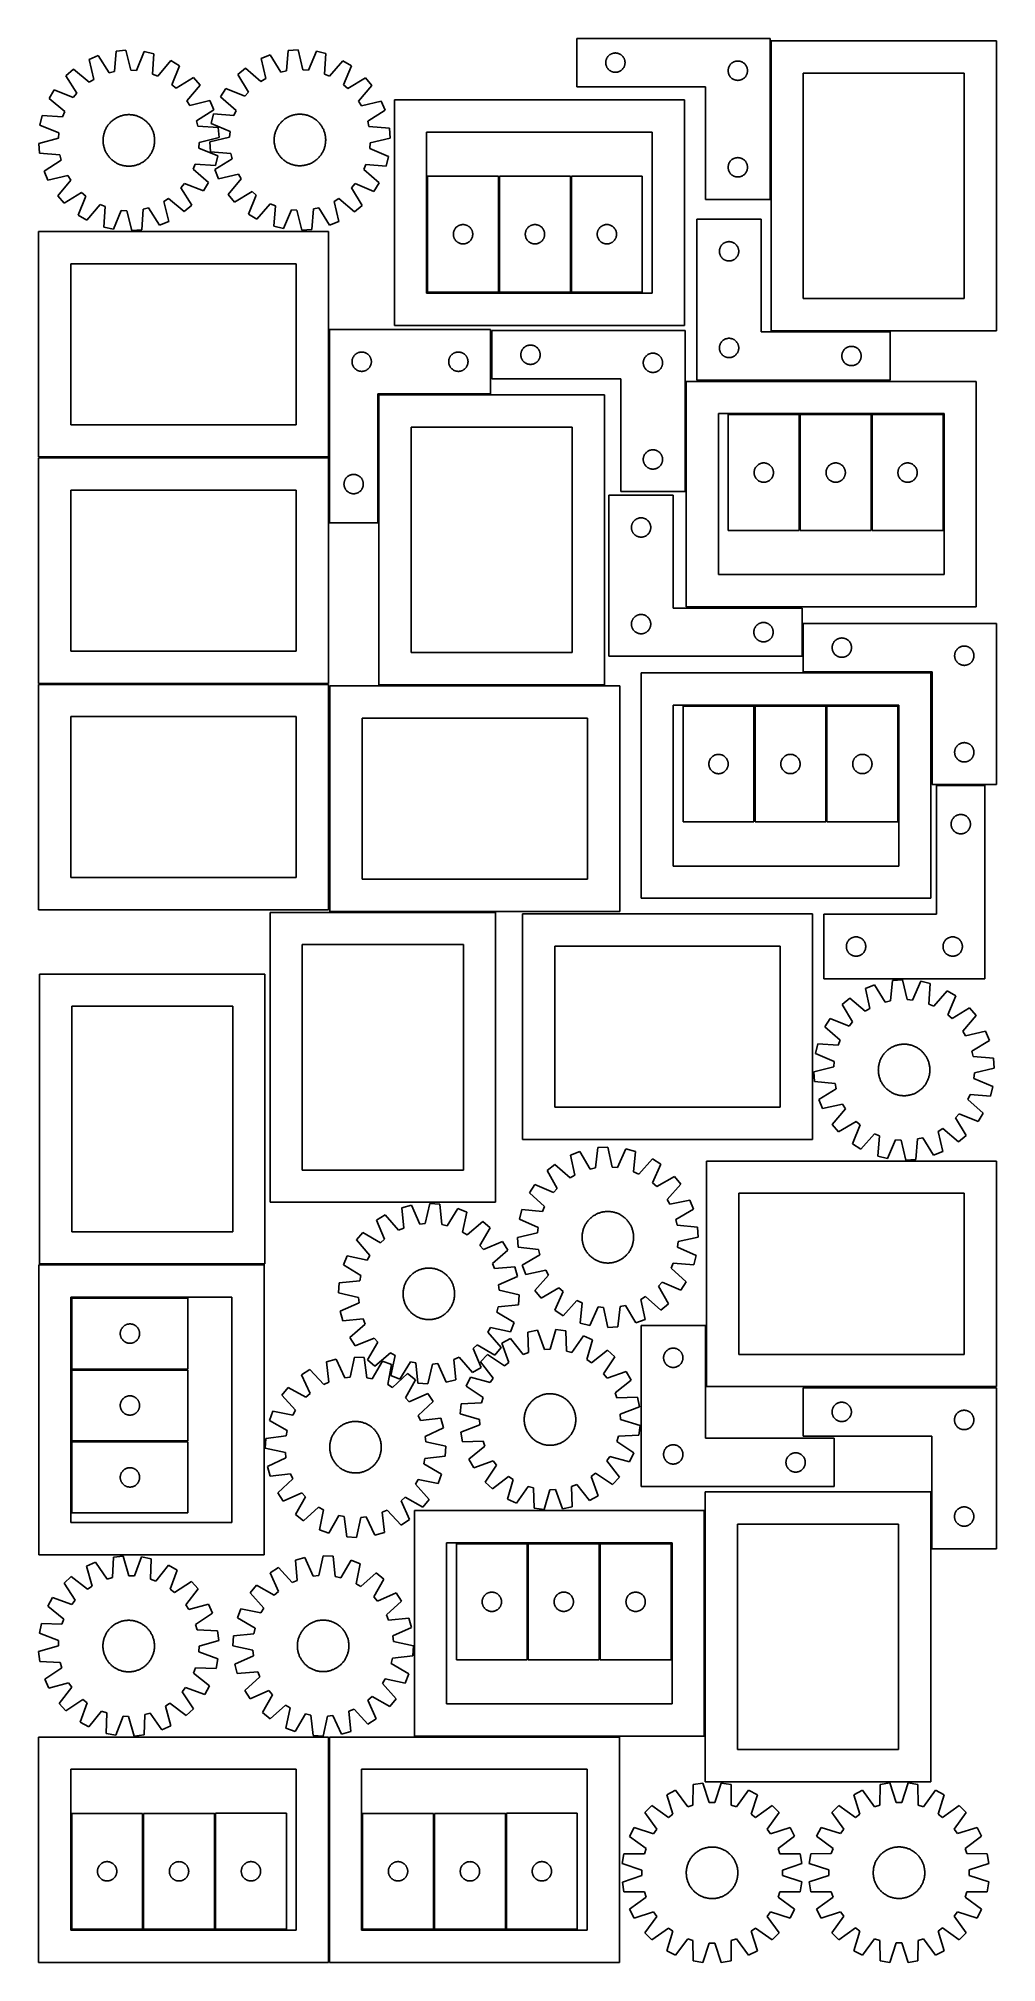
# Model space of a CAD drawing. Header units: millimetres. Extents: x 7 to 1493, y 7 to 2993.
import ezdxf

# ---------------------------------------------------------------- set-up
doc = ezdxf.new("R2010")
doc.units = ezdxf.units.MM
doc.layers.add('CUT', color=7, linetype='CONTINUOUS', true_color=0x000000)

msp = doc.modelspace()

# ---------------------------------------------------------------- linework, layer by layer
at = {"layer": 'CUT'}
for p, q in [((1141.902858, 2993.41068), (841.902858, 2993.41068)), ((841.902858, 2993.41068), (841.902858, 2918.41068)), ((1141.902858, 2743.41068), (1141.902858, 2993.41068)), ((1143.439021, 2989.619141), (1143.439021, 2539.619141)), ((1493.439021, 2989.619141), (1143.439021, 2989.619141)), ((1493.439021, 2539.619141), (1493.439021, 2989.619141)), ((99.158397, 2966.820836), (84.999631, 2960.799217)), ((84.999631, 2960.799217), (92.535342, 2929.941676)), ((116.157902, 2939.988177), (99.158397, 2966.820836)), ((126.844729, 2973.744189), (124.476112, 2942.068262)), ((142.171298, 2975.09579), (126.844729, 2973.744189)), ((150.047041, 2944.323279), (142.171298, 2975.09579)), ((170.641999, 2973.124743), (158.60091, 2943.731089)), ((185.6361, 2969.674021), (170.641999, 2973.124743)), ((183.617148, 2937.973886), (185.6361, 2969.674021)), ((212.104259, 2959.001514), (191.569364, 2934.767389)), ((225.298164, 2951.086251), (212.104259, 2959.001514)), ((366.224242, 2968.06399), (351.994409, 2962.21229)), ((351.994409, 2962.21229), (359.1602, 2931.266754)), ((382.901329, 2941.029761), (366.224242, 2968.06399)), ((393.991467, 2974.655428), (391.243843, 2943.010123)), ((409.333117, 2975.823465), (393.991467, 2974.655428)), ((416.839933, 2944.958882), (409.333117, 2975.823465)), ((437.778184, 2973.511751), (425.386101, 2944.26434)), ((452.729903, 2969.881789), (437.778184, 2973.511751)), ((450.331629, 2938.208093), (452.729903, 2969.881789)), ((479.06841, 2958.893209), (458.244892, 2934.906633)), ((492.166621, 2950.820575), (479.06841, 2958.893209)), ((886.922747, 2956.682861), (886.98236, 2957.452995)), ((886.98236, 2957.452995), (887.08154, 2958.219039)), ((887.08154, 2958.219039), (887.220023, 2958.978961)), ((887.220023, 2958.978961), (887.397442, 2959.730747)), ((887.397442, 2959.730747), (887.613327, 2960.472403)), ((887.613327, 2960.472403), (887.867106, 2961.201961)), ((887.867106, 2961.201961), (888.158105, 2961.917489)), ((888.158105, 2961.917489), (888.485552, 2962.617087)), ((888.485552, 2962.617087), (888.848579, 2963.298901)), ((888.848579, 2963.298901), (889.246225, 2963.961123)), ((889.246225, 2963.961123), (889.677433, 2964.601997)), ((889.677433, 2964.601997), (890.141061, 2965.219822)), ((890.141061, 2965.219822), (890.635879, 2965.812962)), ((890.635879, 2965.812962), (891.160575, 2966.379842)), ((891.160575, 2966.379842), (891.713758, 2966.918961)), ((891.713758, 2966.918961), (892.29396, 2967.428887)), ((892.29396, 2967.428887), (892.899644, 2967.908269)), ((892.899644, 2967.908269), (893.529202, 2968.355835)), ((893.529202, 2968.355835), (894.180966, 2968.7704)), ((894.180966, 2968.7704), (894.853207, 2969.150862)), ((894.853207, 2969.150862), (895.544142, 2969.496214)), ((895.544142, 2969.496214), (896.25194, 2969.80554)), ((896.25194, 2969.80554), (896.974722, 2970.078019)), ((896.974722, 2970.078019), (897.710574, 2970.312928)), ((897.710574, 2970.312928), (898.457542, 2970.509646)), ((898.457542, 2970.509646), (899.213647, 2970.667649)), ((899.213647, 2970.667649), (899.976883, 2970.78652)), ((899.976883, 2970.78652), (900.745226, 2970.865943)), ((900.745226, 2970.865943), (901.516639, 2970.905707)), ((901.516639, 2970.905707), (902.289077, 2970.905707)), ((902.289077, 2970.905707), (903.06049, 2970.865943)), ((903.06049, 2970.865943), (903.828833, 2970.78652)), ((903.828833, 2970.78652), (904.592069, 2970.667649)), ((904.592069, 2970.667649), (905.348174, 2970.509646)), ((905.348174, 2970.509646), (906.095143, 2970.312928)), ((906.095143, 2970.312928), (906.830994, 2970.078019)), ((906.830994, 2970.078019), (907.553777, 2969.80554)), ((907.553777, 2969.80554), (908.261574, 2969.496214)), ((908.261574, 2969.496214), (908.952509, 2969.150862)), ((908.952509, 2969.150862), (909.62475, 2968.7704)), ((909.62475, 2968.7704), (910.276514, 2968.355835)), ((910.276514, 2968.355835), (910.906072, 2967.908269)), ((910.906072, 2967.908269), (911.511756, 2967.428887)), ((911.511756, 2967.428887), (912.091958, 2966.918961)), ((912.091958, 2966.918961), (912.645141, 2966.379842)), ((912.645141, 2966.379842), (913.169837, 2965.812962)), ((913.169837, 2965.812962), (913.664655, 2965.219822)), ((913.664655, 2965.219822), (914.128283, 2964.601997)), ((914.128283, 2964.601997), (914.559492, 2963.961123)), ((914.559492, 2963.961123), (914.957137, 2963.298901)), ((914.957137, 2963.298901), (915.320164, 2962.617087)), ((915.320164, 2962.617087), (915.647612, 2961.917489)), ((915.647612, 2961.917489), (915.93861, 2961.201961)), ((915.93861, 2961.201961), (916.192389, 2960.472403)), ((916.192389, 2960.472403), (916.408274, 2959.730747)), ((916.408274, 2959.730747), (916.585693, 2958.978961)), ((916.585693, 2958.978961), (916.724177, 2958.219039)), ((916.724177, 2958.219039), (916.823356, 2957.452995)), ((916.823356, 2957.452995), (916.882969, 2956.682861)), ((1085.544142, 2956.996214), (1086.25194, 2957.30554)), ((1086.25194, 2957.30554), (1086.974722, 2957.578019)), ((1086.974722, 2957.578019), (1087.710574, 2957.812928)), ((1087.710574, 2957.812928), (1088.457542, 2958.009646)), ((1088.457542, 2958.009646), (1089.213647, 2958.167649)), ((1089.213647, 2958.167649), (1089.976883, 2958.28652)), ((1089.976883, 2958.28652), (1090.745226, 2958.365943)), ((1090.745226, 2958.365943), (1091.516639, 2958.405707)), ((1091.516639, 2958.405707), (1092.289077, 2958.405707)), ((1092.289077, 2958.405707), (1093.06049, 2958.365943)), ((1093.06049, 2958.365943), (1093.828833, 2958.28652)), ((1093.828833, 2958.28652), (1094.592069, 2958.167649)), ((1094.592069, 2958.167649), (1095.348174, 2958.009646)), ((1095.348174, 2958.009646), (1096.095143, 2957.812928)), ((1096.095143, 2957.812928), (1096.830994, 2957.578019)), ((1096.830994, 2957.578019), (1097.553777, 2957.30554)), ((1097.553777, 2957.30554), (1098.261574, 2956.996214)), ((60.807798, 2945.659169), (49.202794, 2935.55697)), ((49.202794, 2935.55697), (65.905186, 2908.538368)), ((85.267036, 2925.39293), (60.807798, 2945.659169)), ((92.535342, 2929.941676), (85.267036, 2925.39293)), ((124.476112, 2942.068262), (116.157902, 2939.988177)), ((158.60091, 2943.731089), (150.047041, 2944.323279)), ((191.569364, 2934.767389), (183.617148, 2937.973886)), ((213.582146, 2921.561521), (225.298164, 2951.086251)), ((247.172893, 2932.756983), (220.154291, 2916.054591)), ((257.275092, 2921.151979), (247.172893, 2932.756983)), ((327.623075, 2947.362915), (315.897974, 2937.400358)), ((315.897974, 2937.400358), (332.275743, 2910.183756)), ((351.837963, 2926.805339), (327.623075, 2947.362915)), ((359.1602, 2931.266754), (351.837963, 2926.805339)), ((391.243843, 2943.010123), (382.901329, 2941.029761)), ((425.386101, 2944.26434), (416.839933, 2944.958882)), ((458.244892, 2934.906633), (450.331629, 2938.208093)), ((480.098016, 2921.438208), (492.166621, 2950.820575)), ((513.820372, 2932.230769), (486.603769, 2915.853)), ((523.782929, 2920.505668), (513.820372, 2932.230769)), ((886.902858, 2955.91068), (886.922747, 2956.682861)), ((886.922747, 2955.138499), (886.902858, 2955.91068)), ((886.98236, 2954.368365), (886.922747, 2955.138499)), ((887.08154, 2953.602321), (886.98236, 2954.368365)), ((887.220023, 2952.842399), (887.08154, 2953.602321)), ((887.397442, 2952.090613), (887.220023, 2952.842399)), ((887.613327, 2951.348958), (887.397442, 2952.090613)), ((887.867106, 2950.619399), (887.613327, 2951.348958)), ((888.158105, 2949.903872), (887.867106, 2950.619399)), ((888.485552, 2949.204273), (888.158105, 2949.903872)), ((888.848579, 2948.522459), (888.485552, 2949.204273)), ((889.246225, 2947.860237), (888.848579, 2948.522459)), ((889.677433, 2947.219364), (889.246225, 2947.860237)), ((890.141061, 2946.601538), (889.677433, 2947.219364)), ((890.635879, 2946.008398), (890.141061, 2946.601538)), ((891.160575, 2945.441518), (890.635879, 2946.008398)), ((891.713758, 2944.9024), (891.160575, 2945.441518)), ((892.29396, 2944.392473), (891.713758, 2944.9024)), ((892.899644, 2943.913091), (892.29396, 2944.392473)), ((893.529202, 2943.465525), (892.899644, 2943.913091)), ((894.180966, 2943.050961), (893.529202, 2943.465525)), ((894.853207, 2942.670498), (894.180966, 2943.050961)), ((895.544142, 2942.325146), (894.853207, 2942.670498)), ((896.25194, 2942.015821), (895.544142, 2942.325146)), ((896.974722, 2941.743342), (896.25194, 2942.015821)), ((897.710574, 2941.508432), (896.974722, 2941.743342)), ((898.457542, 2941.311714), (897.710574, 2941.508432)), ((899.213647, 2941.153711), (898.457542, 2941.311714)), ((899.976883, 2941.03484), (899.213647, 2941.153711)), ((900.745226, 2940.955417), (899.976883, 2941.03484)), ((901.516639, 2940.915653), (900.745226, 2940.955417)), ((902.289077, 2940.915653), (901.516639, 2940.915653)), ((903.06049, 2940.955417), (902.289077, 2940.915653)), ((903.828833, 2941.03484), (903.06049, 2940.955417)), ((904.592069, 2941.153711), (903.828833, 2941.03484)), ((905.348174, 2941.311714), (904.592069, 2941.153711)), ((906.095143, 2941.508432), (905.348174, 2941.311714)), ((906.830994, 2941.743342), (906.095143, 2941.508432)), ((907.553777, 2942.015821), (906.830994, 2941.743342)), ((908.261574, 2942.325146), (907.553777, 2942.015821)), ((908.952509, 2942.670498), (908.261574, 2942.325146)), ((909.62475, 2943.050961), (908.952509, 2942.670498)), ((910.276514, 2943.465525), (909.62475, 2943.050961)), ((910.906072, 2943.913091), (910.276514, 2943.465525)), ((911.511756, 2944.392473), (910.906072, 2943.913091)), ((912.091958, 2944.9024), (911.511756, 2944.392473)), ((912.645141, 2945.441518), (912.091958, 2944.9024)), ((913.169837, 2946.008398), (912.645141, 2945.441518)), ((913.664655, 2946.601538), (913.169837, 2946.008398)), ((914.128283, 2947.219364), (913.664655, 2946.601538)), ((914.559492, 2947.860237), (914.128283, 2947.219364)), ((914.957137, 2948.522459), (914.559492, 2947.860237)), ((915.320164, 2949.204273), (914.957137, 2948.522459)), ((915.647612, 2949.903872), (915.320164, 2949.204273)), ((915.93861, 2950.619399), (915.647612, 2949.903872)), ((916.192389, 2951.348958), (915.93861, 2950.619399)), ((916.408274, 2952.090613), (916.192389, 2951.348958)), ((916.585693, 2952.842399), (916.408274, 2952.090613)), ((916.724177, 2953.602321), (916.585693, 2952.842399)), ((916.823356, 2954.368365), (916.724177, 2953.602321)), ((916.882969, 2955.138499), (916.823356, 2954.368365)), ((916.882969, 2956.682861), (916.902858, 2955.91068)), ((916.902858, 2955.91068), (916.882969, 2955.138499)), ((1076.902858, 2943.41068), (1076.922747, 2944.182861)), ((1076.922747, 2942.638499), (1076.902858, 2943.41068)), ((1076.922747, 2944.182861), (1076.98236, 2944.952995)), ((1076.98236, 2941.868365), (1076.922747, 2942.638499)), ((1076.98236, 2944.952995), (1077.08154, 2945.719039)), ((1077.08154, 2941.102321), (1076.98236, 2941.868365)), ((1077.08154, 2945.719039), (1077.220023, 2946.478961)), ((1077.220023, 2940.342399), (1077.08154, 2941.102321)), ((1077.220023, 2946.478961), (1077.397442, 2947.230747)), ((1077.397442, 2939.590613), (1077.220023, 2940.342399)), ((1077.397442, 2947.230747), (1077.613327, 2947.972403)), ((1077.613327, 2938.848958), (1077.397442, 2939.590613)), ((1077.613327, 2947.972403), (1077.867106, 2948.701961)), ((1077.867106, 2938.119399), (1077.613327, 2938.848958)), ((1077.867106, 2948.701961), (1078.158105, 2949.417489)), ((1078.158105, 2937.403872), (1077.867106, 2938.119399)), ((1078.158105, 2949.417489), (1078.485552, 2950.117087)), ((1078.485552, 2936.704273), (1078.158105, 2937.403872)), ((1078.485552, 2950.117087), (1078.848579, 2950.798901)), ((1078.848579, 2936.022459), (1078.485552, 2936.704273)), ((1078.848579, 2950.798901), (1079.246225, 2951.461123)), ((1079.246225, 2935.360237), (1078.848579, 2936.022459)), ((1079.246225, 2951.461123), (1079.677433, 2952.101997)), ((1079.677433, 2934.719364), (1079.246225, 2935.360237)), ((1079.677433, 2952.101997), (1080.141061, 2952.719822)), ((1080.141061, 2934.101538), (1079.677433, 2934.719364)), ((1080.141061, 2952.719822), (1080.635879, 2953.312962)), ((1080.635879, 2933.508398), (1080.141061, 2934.101538)), ((1080.635879, 2953.312962), (1081.160575, 2953.879842)), ((1081.160575, 2932.941518), (1080.635879, 2933.508398)), ((1081.160575, 2953.879842), (1081.713758, 2954.418961)), ((1081.713758, 2932.4024), (1081.160575, 2932.941518)), ((1081.713758, 2954.418961), (1082.29396, 2954.928887)), ((1082.29396, 2931.892473), (1081.713758, 2932.4024)), ((1082.29396, 2954.928887), (1082.899644, 2955.408269)), ((1082.899644, 2931.413091), (1082.29396, 2931.892473)), ((1082.899644, 2955.408269), (1083.529202, 2955.855835)), ((1083.529202, 2930.965525), (1082.899644, 2931.413091)), ((1083.529202, 2955.855835), (1084.180966, 2956.2704)), ((1084.180966, 2930.550961), (1083.529202, 2930.965525)), ((1084.180966, 2956.2704), (1084.853207, 2956.650862)), ((1084.853207, 2930.170498), (1084.180966, 2930.550961)), ((1084.853207, 2956.650862), (1085.544142, 2956.996214)), ((1085.544142, 2929.825146), (1084.853207, 2930.170498)), ((1086.25194, 2929.515821), (1085.544142, 2929.825146)), ((1086.974722, 2929.243342), (1086.25194, 2929.515821)), ((1087.710574, 2929.008432), (1086.974722, 2929.243342)), ((1088.457542, 2928.811714), (1087.710574, 2929.008432)), ((1089.213647, 2928.653711), (1088.457542, 2928.811714)), ((1089.976883, 2928.53484), (1089.213647, 2928.653711)), ((1090.745226, 2928.455417), (1089.976883, 2928.53484)), ((1091.516639, 2928.415653), (1090.745226, 2928.455417)), ((1092.289077, 2928.415653), (1091.516639, 2928.415653)), ((1093.06049, 2928.455417), (1092.289077, 2928.415653)), ((1093.828833, 2928.53484), (1093.06049, 2928.455417)), ((1094.592069, 2928.653711), (1093.828833, 2928.53484)), ((1095.348174, 2928.811714), (1094.592069, 2928.653711)), ((1096.095143, 2929.008432), (1095.348174, 2928.811714)), ((1096.830994, 2929.243342), (1096.095143, 2929.008432)), ((1097.553777, 2929.515821), (1096.830994, 2929.243342)), ((1098.261574, 2929.825146), (1097.553777, 2929.515821)), ((1098.261574, 2956.996214), (1098.952509, 2956.650862)), ((1098.952509, 2930.170498), (1098.261574, 2929.825146)), ((1098.952509, 2956.650862), (1099.62475, 2956.2704)), ((1099.62475, 2930.550961), (1098.952509, 2930.170498)), ((1099.62475, 2956.2704), (1100.276514, 2955.855835)), ((1100.276514, 2930.965525), (1099.62475, 2930.550961)), ((1100.276514, 2955.855835), (1100.906072, 2955.408269)), ((1100.906072, 2931.413091), (1100.276514, 2930.965525)), ((1100.906072, 2955.408269), (1101.511756, 2954.928887)), ((1101.511756, 2931.892473), (1100.906072, 2931.413091)), ((1101.511756, 2954.928887), (1102.091958, 2954.418961)), ((1102.091958, 2932.4024), (1101.511756, 2931.892473)), ((1102.091958, 2954.418961), (1102.645141, 2953.879842)), ((1102.645141, 2932.941518), (1102.091958, 2932.4024)), ((1102.645141, 2953.879842), (1103.169837, 2953.312962)), ((1103.169837, 2933.508398), (1102.645141, 2932.941518)), ((1103.169837, 2953.312962), (1103.664655, 2952.719822)), ((1103.664655, 2934.101538), (1103.169837, 2933.508398)), ((1103.664655, 2952.719822), (1104.128283, 2952.101997)), ((1104.128283, 2934.719364), (1103.664655, 2934.101538)), ((1104.128283, 2952.101997), (1104.559492, 2951.461123)), ((1104.559492, 2935.360237), (1104.128283, 2934.719364)), ((1104.559492, 2951.461123), (1104.957137, 2950.798901)), ((1104.957137, 2936.022459), (1104.559492, 2935.360237)), ((1104.957137, 2950.798901), (1105.320164, 2950.117087)), ((1105.320164, 2936.704273), (1104.957137, 2936.022459)), ((1105.320164, 2950.117087), (1105.647612, 2949.417489)), ((1105.647612, 2937.403872), (1105.320164, 2936.704273)), ((1105.647612, 2949.417489), (1105.93861, 2948.701961)), ((1105.93861, 2938.119399), (1105.647612, 2937.403872)), ((1105.93861, 2948.701961), (1106.192389, 2947.972403)), ((1106.192389, 2938.848958), (1105.93861, 2938.119399)), ((1106.192389, 2947.972403), (1106.408274, 2947.230747)), ((1106.408274, 2939.590613), (1106.192389, 2938.848958)), ((1106.408274, 2947.230747), (1106.585693, 2946.478961)), ((1106.585693, 2940.342399), (1106.408274, 2939.590613)), ((1106.585693, 2946.478961), (1106.724177, 2945.719039)), ((1106.724177, 2941.102321), (1106.585693, 2940.342399)), ((1106.724177, 2945.719039), (1106.823356, 2944.952995)), ((1106.823356, 2941.868365), (1106.724177, 2941.102321)), ((1106.823356, 2944.952995), (1106.882969, 2944.182861)), ((1106.882969, 2942.638499), (1106.823356, 2941.868365)), ((1106.882969, 2944.182861), (1106.902858, 2943.41068)), ((1106.902858, 2943.41068), (1106.882969, 2942.638499)), ((1193.439021, 2939.619141), (1193.439021, 2589.619141)), ((1443.439021, 2939.619141), (1193.439021, 2939.619141)), ((1443.439021, 2589.619141), (1443.439021, 2939.619141)), ((30.873526, 2913.682241), (22.958262, 2900.488336)), ((22.958262, 2900.488336), (47.192388, 2879.953441)), ((60.398255, 2901.966223), (30.873526, 2913.682241)), ((65.905186, 2908.538368), (60.398255, 2901.966223)), ((220.154291, 2916.054591), (213.582146, 2921.561521)), ((237.008853, 2896.692741), (257.275092, 2921.151979)), ((297.308168, 2915.746607), (289.235534, 2902.648396)), ((289.235534, 2902.648396), (313.22211, 2881.824878)), ((326.690535, 2903.678002), (297.308168, 2915.746607)), ((332.275743, 2910.183756), (326.690535, 2903.678002)), ((486.603769, 2915.853), (480.098016, 2921.438208)), ((503.225353, 2896.290779), (523.782929, 2920.505668)), ((1008.95537, 2897.948011), (558.95537, 2897.948011)), ((558.95537, 2897.948011), (558.95537, 2547.948011)), ((841.902858, 2918.41068), (1041.902858, 2918.41068)), ((1008.95537, 2547.948011), (1008.95537, 2897.948011)), ((1041.902858, 2918.41068), (1041.902858, 2743.41068)), ((12.285755, 2874.020177), (8.835033, 2859.026076)), ((43.985891, 2872.001225), (12.285755, 2874.020177)), ((47.192388, 2879.953441), (43.985891, 2872.001225)), ((122.222121, 2866.73971), (123.22581, 2867.495762)), ((123.22581, 2867.495762), (124.252753, 2868.219913)), ((124.252753, 2868.219913), (125.301935, 2868.911451)), ((125.301935, 2868.911451), (126.372321, 2869.569691)), ((126.372321, 2869.569691), (127.462855, 2870.193985)), ((127.462855, 2870.193985), (128.57246, 2870.783717)), ((128.57246, 2870.783717), (129.700042, 2871.338304)), ((129.700042, 2871.338304), (130.844487, 2871.857199)), ((130.844487, 2871.857199), (132.004666, 2872.33989)), ((132.004666, 2872.33989), (133.179435, 2872.785901)), ((133.179435, 2872.785901), (134.367633, 2873.194791)), ((134.367633, 2873.194791), (135.568089, 2873.566158)), ((135.568089, 2873.566158), (136.779617, 2873.899634)), ((136.779617, 2873.899634), (138.001022, 2874.19489)), ((138.001022, 2874.19489), (139.231099, 2874.451636)), ((139.231099, 2874.451636), (140.468633, 2874.669617)), ((140.468633, 2874.669617), (141.712404, 2874.848618)), ((141.712404, 2874.848618), (142.961183, 2874.988464)), ((142.961183, 2874.988464), (144.213739, 2875.089015)), ((144.213739, 2875.089015), (145.468835, 2875.150173)), ((145.468835, 2875.150173), (146.725233, 2875.171878)), ((146.725233, 2875.171878), (147.981693, 2875.154107)), ((147.981693, 2875.154107), (149.236974, 2875.096879)), ((149.236974, 2875.096879), (150.489839, 2875.000249)), ((150.489839, 2875.000249), (151.73905, 2874.864314)), ((151.73905, 2874.864314), (152.983375, 2874.689208)), ((152.983375, 2874.689208), (154.221586, 2874.475102)), ((154.221586, 2874.475102), (155.45246, 2874.222209)), ((155.45246, 2874.222209), (156.674784, 2873.930778)), ((156.674784, 2873.930778), (157.88735, 2873.601097)), ((157.88735, 2873.601097), (159.088962, 2873.233491)), ((159.088962, 2873.233491), (160.278435, 2872.828322)), ((160.278435, 2872.828322), (161.454594, 2872.385992)), ((161.454594, 2872.385992), (162.616279, 2871.906935)), ((162.616279, 2871.906935), (163.762343, 2871.391626)), ((163.762343, 2871.391626), (164.891656, 2870.840572)), ((164.891656, 2870.840572), (166.003102, 2870.254317)), ((166.003102, 2870.254317), (167.095585, 2869.63344)), ((167.095585, 2869.63344), (168.168026, 2868.978554)), ((168.168026, 2868.978554), (169.219368, 2868.290305)), ((169.219368, 2868.290305), (170.248573, 2867.569372)), ((170.248573, 2867.569372), (171.254625, 2866.816467)), ((241.557599, 2889.424434), (237.008853, 2896.692741)), ((272.41514, 2896.960146), (241.557599, 2889.424434)), ((251.6041, 2865.801875), (278.436759, 2882.80138)), ((278.436759, 2882.80138), (272.41514, 2896.960146)), ((278.246954, 2876.30989), (274.616992, 2861.35817)), ((309.92065, 2873.911615), (278.246954, 2876.30989)), ((313.22211, 2881.824878), (309.92065, 2873.911615)), ((387.099492, 2866.938526), (388.088292, 2867.713951)), ((388.088292, 2867.713951), (389.10096, 2868.457933)), ((389.10096, 2868.457933), (390.136497, 2869.16974)), ((390.136497, 2869.16974), (391.193882, 2869.848668)), ((391.193882, 2869.848668), (392.272071, 2870.494049)), ((392.272071, 2870.494049), (393.37, 2871.105244)), ((393.37, 2871.105244), (394.486585, 2871.68165)), ((394.486585, 2871.68165), (395.620724, 2872.2227)), ((395.620724, 2872.2227), (396.771299, 2872.727858)), ((396.771299, 2872.727858), (397.937173, 2873.196627)), ((397.937173, 2873.196627), (399.117197, 2873.628543)), ((399.117197, 2873.628543), (400.310205, 2874.023181)), ((400.310205, 2874.023181), (401.51502, 2874.380151)), ((401.51502, 2874.380151), (402.730453, 2874.6991)), ((402.730453, 2874.6991), (403.955305, 2874.979715)), ((403.955305, 2874.979715), (405.188367, 2875.221717)), ((405.188367, 2875.221717), (406.428422, 2875.424869)), ((406.428422, 2875.424869), (407.674246, 2875.588969)), ((407.674246, 2875.588969), (408.92461, 2875.713856)), ((408.92461, 2875.713856), (410.17828, 2875.799406)), ((410.17828, 2875.799406), (411.434018, 2875.845536)), ((411.434018, 2875.845536), (412.690586, 2875.852199)), ((412.690586, 2875.852199), (413.946743, 2875.819389)), ((413.946743, 2875.819389), (415.201249, 2875.747139)), ((415.201249, 2875.747139), (416.452867, 2875.635519)), ((416.452867, 2875.635519), (417.700362, 2875.48464)), ((417.700362, 2875.48464), (418.942501, 2875.29465)), ((418.942501, 2875.29465), (420.17806, 2875.065738)), ((420.17806, 2875.065738), (421.405819, 2874.798129)), ((421.405819, 2874.798129), (422.624567, 2874.492087)), ((422.624567, 2874.492087), (423.8331, 2874.147914)), ((423.8331, 2874.147914), (425.030226, 2873.765951)), ((425.030226, 2873.765951), (426.214763, 2873.346573)), ((426.214763, 2873.346573), (427.385543, 2872.890195)), ((427.385543, 2872.890195), (428.54141, 2872.397266)), ((428.54141, 2872.397266), (429.681224, 2871.868275)), ((429.681224, 2871.868275), (430.803859, 2871.303742)), ((430.803859, 2871.303742), (431.908207, 2870.704225)), ((431.908207, 2870.704225), (432.99318, 2870.070315)), ((432.99318, 2870.070315), (434.057705, 2869.402638)), ((434.057705, 2869.402638), (435.100733, 2868.701853)), ((435.100733, 2868.701853), (436.121235, 2867.968652)), ((436.121235, 2867.968652), (437.118202, 2867.203758)), ((507.686768, 2888.968543), (503.225353, 2896.290779)), ((538.632304, 2896.134334), (507.686768, 2888.968543)), ((517.449775, 2865.227414), (544.484003, 2881.904501)), ((544.484003, 2881.904501), (538.632304, 2896.134334)), ((37.636498, 2838.431118), (6.863987, 2830.555375)), ((8.835033, 2859.026076), (38.228688, 2846.984987)), ((38.228688, 2846.984987), (37.636498, 2838.431118)), ((106.80567, 2836.36577), (106.862898, 2837.621051)), ((106.862898, 2837.621051), (106.959527, 2838.873916)), ((106.959527, 2838.873916), (107.095462, 2840.123127)), ((107.095462, 2840.123127), (107.270569, 2841.367452)), ((107.270569, 2841.367452), (107.484675, 2842.605663)), ((107.484675, 2842.605663), (107.737568, 2843.836537)), ((107.737568, 2843.836537), (108.028999, 2845.058861)), ((108.028999, 2845.058861), (108.35868, 2846.271427)), ((108.35868, 2846.271427), (108.726286, 2847.473039)), ((108.726286, 2847.473039), (109.131454, 2848.662512)), ((109.131454, 2848.662512), (109.573785, 2849.838671)), ((109.573785, 2849.838671), (110.052842, 2851.000356)), ((110.052842, 2851.000356), (110.568151, 2852.14642)), ((110.568151, 2852.14642), (111.119205, 2853.275733)), ((111.119205, 2853.275733), (111.70546, 2854.387179)), ((111.70546, 2854.387179), (112.326336, 2855.479662)), ((112.326336, 2855.479662), (112.981222, 2856.552103)), ((112.981222, 2856.552103), (113.669471, 2857.603445)), ((113.669471, 2857.603445), (114.390404, 2858.63265)), ((114.390404, 2858.63265), (115.14331, 2859.638702)), ((115.14331, 2859.638702), (115.927444, 2860.620608)), ((115.927444, 2860.620608), (116.742035, 2861.5774)), ((116.742035, 2861.5774), (117.586276, 2862.508132)), ((117.586276, 2862.508132), (118.459336, 2863.411887)), ((118.459336, 2863.411887), (119.360353, 2864.287772)), ((119.360353, 2864.287772), (120.288438, 2865.134924)), ((120.288438, 2865.134924), (121.242674, 2865.952505)), ((121.242674, 2865.952505), (122.222121, 2866.73971)), ((171.254625, 2866.816467), (172.236531, 2866.032332)), ((172.236531, 2866.032332), (173.193322, 2865.217742)), ((173.193322, 2865.217742), (174.124055, 2864.3735)), ((174.124055, 2864.3735), (175.02781, 2863.50044)), ((175.02781, 2863.50044), (175.903695, 2862.599423)), ((175.903695, 2862.599423), (176.750847, 2861.671339)), ((176.750847, 2861.671339), (177.568428, 2860.717102)), ((177.568428, 2860.717102), (178.355633, 2859.737656)), ((178.355633, 2859.737656), (179.111685, 2858.733966)), ((179.111685, 2858.733966), (179.835836, 2857.707024)), ((179.835836, 2857.707024), (180.527374, 2856.657842)), ((180.527374, 2856.657842), (181.185614, 2855.587455)), ((181.185614, 2855.587455), (181.809908, 2854.496922)), ((181.809908, 2854.496922), (182.39964, 2853.387317)), ((182.39964, 2853.387317), (182.954227, 2852.259735)), ((182.954227, 2852.259735), (183.473122, 2851.11529)), ((183.473122, 2851.11529), (183.955813, 2849.955111)), ((183.955813, 2849.955111), (184.401824, 2848.780342)), ((184.401824, 2848.780342), (184.810714, 2847.592144)), ((184.810714, 2847.592144), (185.182081, 2846.391688)), ((185.182081, 2846.391688), (185.515557, 2845.18016)), ((185.515557, 2845.18016), (185.810813, 2843.958755)), ((185.810813, 2843.958755), (186.067558, 2842.728678)), ((186.067558, 2842.728678), (186.28554, 2841.491144)), ((186.28554, 2841.491144), (186.464541, 2840.247373)), ((186.464541, 2840.247373), (186.604387, 2838.998594)), ((186.604387, 2838.998594), (186.704938, 2837.746038)), ((186.704938, 2837.746038), (186.766096, 2836.490942)), ((253.684184, 2857.483665), (251.6041, 2865.801875)), ((285.360112, 2855.115048), (253.684184, 2857.483665)), ((255.939202, 2831.912736), (286.711713, 2839.788478)), ((303.169861, 2840.419919), (272.305278, 2832.913103)), ((274.616992, 2861.35817), (303.864403, 2848.966087)), ((286.711713, 2839.788478), (285.360112, 2855.115048)), ((303.864403, 2848.966087), (303.169861, 2840.419919)), ((372.309354, 2837.526729), (372.381604, 2838.781236)), ((372.381604, 2838.781236), (372.493224, 2840.032854)), ((372.493224, 2840.032854), (372.644103, 2841.280348)), ((372.644103, 2841.280348), (372.834093, 2842.522488)), ((372.834093, 2842.522488), (373.063005, 2843.758047)), ((373.063005, 2843.758047), (373.330614, 2844.985806)), ((373.330614, 2844.985806), (373.636656, 2846.204553)), ((373.636656, 2846.204553), (373.980829, 2847.413086)), ((373.980829, 2847.413086), (374.362792, 2848.610212)), ((374.362792, 2848.610212), (374.78217, 2849.794749)), ((374.78217, 2849.794749), (375.238548, 2850.965529)), ((375.238548, 2850.965529), (375.731477, 2852.121396)), ((375.731477, 2852.121396), (376.260468, 2853.26121)), ((376.260468, 2853.26121), (376.825001, 2854.383845)), ((376.825001, 2854.383845), (377.424518, 2855.488194)), ((377.424518, 2855.488194), (378.058428, 2856.573166)), ((378.058428, 2856.573166), (378.726105, 2857.637692)), ((378.726105, 2857.637692), (379.42689, 2858.68072)), ((379.42689, 2858.68072), (380.160091, 2859.701221)), ((380.160091, 2859.701221), (380.924985, 2860.698188)), ((380.924985, 2860.698188), (381.720818, 2861.670637)), ((381.720818, 2861.670637), (382.546803, 2862.617609)), ((382.546803, 2862.617609), (383.402125, 2863.538169)), ((383.402125, 2863.538169), (384.285941, 2864.431408)), ((384.285941, 2864.431408), (385.197379, 2865.296445)), ((385.197379, 2865.296445), (386.135538, 2866.132426)), ((386.135538, 2866.132426), (387.099492, 2866.938526)), ((437.118202, 2867.203758), (438.090651, 2866.407925)), ((438.090651, 2866.407925), (439.037623, 2865.58194)), ((439.037623, 2865.58194), (439.958182, 2864.726618)), ((439.958182, 2864.726618), (440.851422, 2863.842802)), ((440.851422, 2863.842802), (441.716459, 2862.931364)), ((441.716459, 2862.931364), (442.55244, 2861.993205)), ((442.55244, 2861.993205), (443.35854, 2861.029251)), ((443.35854, 2861.029251), (444.133964, 2860.040451)), ((444.133964, 2860.040451), (444.877947, 2859.027783)), ((444.877947, 2859.027783), (445.589754, 2857.992245)), ((445.589754, 2857.992245), (446.268682, 2856.934861)), ((446.268682, 2856.934861), (446.914062, 2855.856672)), ((446.914062, 2855.856672), (447.525257, 2854.758743)), ((447.525257, 2854.758743), (448.101664, 2853.642158)), ((448.101664, 2853.642158), (448.642714, 2852.508019)), ((448.642714, 2852.508019), (449.147872, 2851.357444)), ((449.147872, 2851.357444), (449.616641, 2850.19157)), ((449.616641, 2850.19157), (450.048557, 2849.011546)), ((450.048557, 2849.011546), (450.443195, 2847.818538)), ((450.443195, 2847.818538), (450.800165, 2846.613723)), ((450.800165, 2846.613723), (451.119114, 2845.39829)), ((451.119114, 2845.39829), (451.399728, 2844.173438)), ((451.399728, 2844.173438), (451.641731, 2842.940376)), ((451.641731, 2842.940376), (451.844882, 2841.700321)), ((451.844882, 2841.700321), (452.008983, 2840.454497)), ((452.008983, 2840.454497), (452.13387, 2839.204133)), ((452.13387, 2839.204133), (452.21942, 2837.950463)), ((452.21942, 2837.950463), (452.26555, 2836.694725)), ((519.430137, 2856.8849), (517.449775, 2865.227414)), ((551.075442, 2854.137276), (519.430137, 2856.8849)), ((521.378896, 2831.28881), (552.243478, 2838.795626)), ((552.243478, 2838.795626), (551.075442, 2854.137276)), ((958.95537, 2847.948011), (608.95537, 2847.948011)), ((608.95537, 2847.948011), (608.95537, 2597.948011)), ((958.95537, 2597.948011), (958.95537, 2847.948011)), ((6.863987, 2830.555375), (8.215587, 2815.228806)), ((8.215587, 2815.228806), (39.891515, 2812.860189)), ((39.891515, 2812.860189), (41.9716, 2804.541979)), ((106.787899, 2835.10931), (106.80567, 2836.36577)), ((106.809603, 2833.852912), (106.787899, 2835.10931)), ((106.870761, 2832.597816), (106.809603, 2833.852912)), ((106.971313, 2831.34526), (106.870761, 2832.597816)), ((107.111158, 2830.096481), (106.971313, 2831.34526)), ((107.29016, 2828.85271), (107.111158, 2830.096481)), ((107.508141, 2827.615176), (107.29016, 2828.85271)), ((107.764887, 2826.385099), (107.508141, 2827.615176)), ((108.060143, 2825.163694), (107.764887, 2826.385099)), ((108.393619, 2823.952166), (108.060143, 2825.163694)), ((108.764985, 2822.75171), (108.393619, 2823.952166)), ((109.173876, 2821.563512), (108.764985, 2822.75171)), ((109.619887, 2820.388743), (109.173876, 2821.563512)), ((110.102578, 2819.228564), (109.619887, 2820.388743)), ((110.621473, 2818.084119), (110.102578, 2819.228564)), ((111.17606, 2816.956537), (110.621473, 2818.084119)), ((111.765791, 2815.846932), (111.17606, 2816.956537)), ((112.390085, 2814.756398), (111.765791, 2815.846932)), ((113.048326, 2813.686012), (112.390085, 2814.756398)), ((113.739863, 2812.63683), (113.048326, 2813.686012)), ((114.464015, 2811.609888), (113.739863, 2812.63683)), ((115.220066, 2810.606198), (114.464015, 2811.609888)), ((116.007271, 2809.626751), (115.220066, 2810.606198)), ((116.824853, 2808.672515), (116.007271, 2809.626751)), ((117.672005, 2807.74443), (116.824853, 2808.672515)), ((118.54789, 2806.843414), (117.672005, 2807.74443)), ((175.989423, 2807.835722), (175.116363, 2806.931967)), ((176.833665, 2808.766454), (175.989423, 2807.835722)), ((177.648255, 2809.723246), (176.833665, 2808.766454)), ((178.43239, 2810.705152), (177.648255, 2809.723246)), ((179.185295, 2811.711204), (178.43239, 2810.705152)), ((179.906228, 2812.740408), (179.185295, 2811.711204)), ((180.594477, 2813.79175), (179.906228, 2812.740408)), ((181.249363, 2814.864192), (180.594477, 2813.79175)), ((181.87024, 2815.956675), (181.249363, 2814.864192)), ((182.456495, 2817.068121), (181.87024, 2815.956675)), ((183.007548, 2818.197433), (182.456495, 2817.068121)), ((183.522858, 2819.343498), (183.007548, 2818.197433)), ((184.001914, 2820.505182), (183.522858, 2819.343498)), ((184.444245, 2821.681342), (184.001914, 2820.505182)), ((184.849413, 2822.870814), (184.444245, 2821.681342)), ((185.21702, 2824.072427), (184.849413, 2822.870814)), ((185.546701, 2825.284993), (185.21702, 2824.072427)), ((185.838132, 2826.507317), (185.546701, 2825.284993)), ((186.091025, 2827.738191), (185.838132, 2826.507317)), ((186.30513, 2828.976402), (186.091025, 2827.738191)), ((186.480237, 2830.220727), (186.30513, 2828.976402)), ((186.616172, 2831.469938), (186.480237, 2830.220727)), ((186.712802, 2832.722802), (186.616172, 2831.469938)), ((186.77003, 2833.978084), (186.712802, 2832.722802)), ((186.766096, 2836.490942), (186.787801, 2835.234544)), ((186.787801, 2835.234544), (186.77003, 2833.978084)), ((255.347012, 2823.358866), (255.939202, 2831.912736)), ((284.740666, 2811.317778), (255.347012, 2823.358866)), ((272.305278, 2832.913103), (273.473315, 2817.571453)), ((273.473315, 2817.571453), (305.11862, 2814.823829)), ((281.289944, 2796.323677), (284.740666, 2811.317778)), ((305.11862, 2814.823829), (307.098982, 2806.481315)), ((372.276544, 2836.270572), (372.309354, 2837.526729)), ((372.283207, 2835.014004), (372.276544, 2836.270572)), ((372.329337, 2833.758266), (372.283207, 2835.014004)), ((372.414887, 2832.504596), (372.329337, 2833.758266)), ((372.539774, 2831.254232), (372.414887, 2832.504596)), ((372.703874, 2830.008408), (372.539774, 2831.254232)), ((372.907026, 2828.768353), (372.703874, 2830.008408)), ((373.149028, 2827.535291), (372.907026, 2828.768353)), ((373.429643, 2826.310439), (373.149028, 2827.535291)), ((373.748592, 2825.095006), (373.429643, 2826.310439)), ((374.105562, 2823.890191), (373.748592, 2825.095006)), ((374.5002, 2822.697183), (374.105562, 2823.890191)), ((374.932116, 2821.517159), (374.5002, 2822.697183)), ((375.400885, 2820.351285), (374.932116, 2821.517159)), ((375.906043, 2819.200711), (375.400885, 2820.351285)), ((376.447093, 2818.066571), (375.906043, 2819.200711)), ((377.023499, 2816.949986), (376.447093, 2818.066571)), ((377.634694, 2815.852057), (377.023499, 2816.949986)), ((378.280075, 2814.773869), (377.634694, 2815.852057)), ((378.959003, 2813.716484), (378.280075, 2814.773869)), ((379.67081, 2812.680946), (378.959003, 2813.716484)), ((380.414792, 2811.668278), (379.67081, 2812.680946)), ((381.190217, 2810.679479), (380.414792, 2811.668278)), ((381.996317, 2809.715524), (381.190217, 2810.679479)), ((382.832298, 2808.777365), (381.996317, 2809.715524)), ((383.697335, 2807.865928), (382.832298, 2808.777365)), ((384.590574, 2806.982112), (383.697335, 2807.865928)), ((441.146631, 2808.170561), (440.262815, 2807.277321)), ((442.001954, 2809.09112), (441.146631, 2808.170561)), ((442.827939, 2810.038092), (442.001954, 2809.09112)), ((443.623771, 2811.010541), (442.827939, 2810.038092)), ((444.388666, 2812.007508), (443.623771, 2811.010541)), ((445.121867, 2813.02801), (444.388666, 2812.007508)), ((445.822652, 2814.071038), (445.121867, 2813.02801)), ((446.490329, 2815.135563), (445.822652, 2814.071038)), ((447.124239, 2816.220535), (446.490329, 2815.135563)), ((447.723756, 2817.324884), (447.124239, 2816.220535)), ((448.288289, 2818.447519), (447.723756, 2817.324884)), ((448.81728, 2819.587333), (448.288289, 2818.447519)), ((449.310208, 2820.7432), (448.81728, 2819.587333)), ((449.766587, 2821.91398), (449.310208, 2820.7432)), ((450.185964, 2823.098517), (449.766587, 2821.91398)), ((450.567928, 2824.295643), (450.185964, 2823.098517)), ((450.912101, 2825.504176), (450.567928, 2824.295643)), ((451.218143, 2826.722924), (450.912101, 2825.504176)), ((451.485752, 2827.950683), (451.218143, 2826.722924)), ((451.714664, 2829.186242), (451.485752, 2827.950683)), ((451.904653, 2830.428381), (451.714664, 2829.186242)), ((452.055533, 2831.675876), (451.904653, 2830.428381)), ((452.167152, 2832.927494), (452.055533, 2831.675876)), ((452.239403, 2834.182), (452.167152, 2832.927494)), ((452.272213, 2835.438157), (452.239403, 2834.182)), ((452.26555, 2836.694725), (452.272213, 2835.438157)), ((520.684354, 2822.742642), (521.378896, 2831.28881)), ((549.931764, 2810.350559), (520.684354, 2822.742642)), ((546.301803, 2795.39884), (549.931764, 2810.350559)), ((1086.974722, 2807.578019), (1087.710574, 2807.812928)), ((1087.710574, 2807.812928), (1088.457542, 2808.009646)), ((1088.457542, 2808.009646), (1089.213647, 2808.167649)), ((1089.213647, 2808.167649), (1089.976883, 2808.28652)), ((1089.976883, 2808.28652), (1090.745226, 2808.365943)), ((1090.745226, 2808.365943), (1091.516639, 2808.405707)), ((1091.516639, 2808.405707), (1092.289077, 2808.405707)), ((1092.289077, 2808.405707), (1093.06049, 2808.365943)), ((1093.06049, 2808.365943), (1093.828833, 2808.28652)), ((1093.828833, 2808.28652), (1094.592069, 2808.167649)), ((1094.592069, 2808.167649), (1095.348174, 2808.009646)), ((1095.348174, 2808.009646), (1096.095143, 2807.812928)), ((1096.095143, 2807.812928), (1096.830994, 2807.578019)), ((41.9716, 2804.541979), (15.138941, 2787.542474)), ((15.138941, 2787.542474), (21.16056, 2773.383708)), ((21.16056, 2773.383708), (52.0181, 2780.919419)), ((52.0181, 2780.919419), (56.566846, 2773.651113)), ((119.451645, 2805.970353), (118.54789, 2806.843414)), ((120.382377, 2805.126112), (119.451645, 2805.970353)), ((121.339169, 2804.311521), (120.382377, 2805.126112)), ((122.321075, 2803.527387), (121.339169, 2804.311521)), ((123.327127, 2802.774482), (122.321075, 2803.527387)), ((124.356331, 2802.053549), (123.327127, 2802.774482)), ((125.407673, 2801.365299), (124.356331, 2802.053549)), ((126.480115, 2800.710413), (125.407673, 2801.365299)), ((127.572598, 2800.089537), (126.480115, 2800.710413)), ((128.684044, 2799.503282), (127.572598, 2800.089537)), ((129.813356, 2798.952228), (128.684044, 2799.503282)), ((130.95942, 2798.436919), (129.813356, 2798.952228)), ((132.121105, 2797.957862), (130.95942, 2798.436919)), ((133.297265, 2797.515532), (132.121105, 2797.957862)), ((134.486737, 2797.110363), (133.297265, 2797.515532)), ((135.68835, 2796.742757), (134.486737, 2797.110363)), ((136.900916, 2796.413076), (135.68835, 2796.742757)), ((138.12324, 2796.121645), (136.900916, 2796.413076)), ((139.354114, 2795.868752), (138.12324, 2796.121645)), ((140.592325, 2795.654646), (139.354114, 2795.868752)), ((141.83665, 2795.479539), (140.592325, 2795.654646)), ((143.085861, 2795.343604), (141.83665, 2795.479539)), ((144.338725, 2795.246975), (143.085861, 2795.343604)), ((145.594007, 2795.189747), (144.338725, 2795.246975)), ((146.850467, 2795.171976), (145.594007, 2795.189747)), ((148.106865, 2795.19368), (146.850467, 2795.171976)), ((149.361961, 2795.254838), (148.106865, 2795.19368)), ((150.614517, 2795.35539), (149.361961, 2795.254838)), ((151.863296, 2795.495235), (150.614517, 2795.35539)), ((153.107067, 2795.674237), (151.863296, 2795.495235)), ((154.344601, 2795.892218), (153.107067, 2795.674237)), ((155.574678, 2796.148964), (154.344601, 2795.892218)), ((156.796083, 2796.44422), (155.574678, 2796.148964)), ((158.007611, 2796.777696), (156.796083, 2796.44422)), ((159.208067, 2797.149062), (158.007611, 2796.777696)), ((160.396265, 2797.557953), (159.208067, 2797.149062)), ((161.571033, 2798.003964), (160.396265, 2797.557953)), ((162.731213, 2798.486655), (161.571033, 2798.003964)), ((163.875658, 2799.00555), (162.731213, 2798.486655)), ((165.00324, 2799.560137), (163.875658, 2799.00555)), ((166.112845, 2800.149868), (165.00324, 2799.560137)), ((167.203378, 2800.774163), (166.112845, 2800.149868)), ((168.273764, 2801.432403), (167.203378, 2800.774163)), ((169.322946, 2802.12394), (168.273764, 2801.432403)), ((170.349889, 2802.848092), (169.322946, 2802.12394)), ((171.353579, 2803.604143), (170.349889, 2802.848092)), ((172.333025, 2804.391348), (171.353579, 2803.604143)), ((173.287262, 2805.20893), (172.333025, 2804.391348)), ((174.215346, 2806.056082), (173.287262, 2805.20893)), ((175.116363, 2806.931967), (174.215346, 2806.056082)), ((246.383312, 2790.390413), (249.589809, 2798.342629)), ((270.617437, 2769.855518), (246.383312, 2790.390413)), ((249.589809, 2798.342629), (281.289944, 2796.323677)), ((307.098982, 2806.481315), (280.064753, 2789.804228)), ((280.064753, 2789.804228), (285.916453, 2775.574395)), ((285.916453, 2775.574395), (316.861989, 2782.740186)), ((316.861989, 2782.740186), (321.323404, 2775.41795)), ((385.511134, 2806.126789), (384.590574, 2806.982112)), ((386.458106, 2805.300804), (385.511134, 2806.126789)), ((387.430555, 2804.504972), (386.458106, 2805.300804)), ((388.427522, 2803.740077), (387.430555, 2804.504972)), ((389.448023, 2803.006876), (388.427522, 2803.740077)), ((390.491051, 2802.306091), (389.448023, 2803.006876)), ((391.555577, 2801.638414), (390.491051, 2802.306091)), ((392.640549, 2801.004504), (391.555577, 2801.638414)), ((393.744898, 2800.404987), (392.640549, 2801.004504)), ((394.867533, 2799.840454), (393.744898, 2800.404987)), ((396.007346, 2799.311463), (394.867533, 2799.840454)), ((397.163214, 2798.818535), (396.007346, 2799.311463)), ((398.333994, 2798.362156), (397.163214, 2798.818535)), ((399.518531, 2797.942779), (398.333994, 2798.362156)), ((400.715657, 2797.560815), (399.518531, 2797.942779)), ((401.92419, 2797.216642), (400.715657, 2797.560815)), ((403.142937, 2796.9106), (401.92419, 2797.216642)), ((404.370696, 2796.642991), (403.142937, 2796.9106)), ((405.606255, 2796.414079), (404.370696, 2796.642991)), ((406.848395, 2796.224089), (405.606255, 2796.414079)), ((408.095889, 2796.07321), (406.848395, 2796.224089)), ((409.347507, 2795.96159), (408.095889, 2796.07321)), ((410.602014, 2795.88934), (409.347507, 2795.96159)), ((411.858171, 2795.85653), (410.602014, 2795.88934)), ((413.114739, 2795.863193), (411.858171, 2795.85653)), ((414.370477, 2795.909323), (413.114739, 2795.863193)), ((415.624147, 2795.994873), (414.370477, 2795.909323)), ((416.874511, 2796.11976), (415.624147, 2795.994873)), ((418.120335, 2796.283861), (416.874511, 2796.11976)), ((419.36039, 2796.487012), (418.120335, 2796.283861)), ((420.593452, 2796.729015), (419.36039, 2796.487012)), ((421.818304, 2797.009629), (420.593452, 2796.729015)), ((423.033737, 2797.328578), (421.818304, 2797.009629)), ((424.238552, 2797.685548), (423.033737, 2797.328578)), ((425.43156, 2798.080186), (424.238552, 2797.685548)), ((426.611583, 2798.512102), (425.43156, 2798.080186)), ((427.777458, 2798.980871), (426.611583, 2798.512102)), ((428.928032, 2799.486029), (427.777458, 2798.980871)), ((430.062172, 2800.027079), (428.928032, 2799.486029)), ((431.178757, 2800.603486), (430.062172, 2800.027079)), ((432.276686, 2801.214681), (431.178757, 2800.603486)), ((433.354874, 2801.860061), (432.276686, 2801.214681)), ((434.412259, 2802.538989), (433.354874, 2801.860061)), ((435.447797, 2803.250796), (434.412259, 2802.538989)), ((436.460465, 2803.994779), (435.447797, 2803.250796)), ((437.449264, 2804.770203), (436.460465, 2803.994779)), ((438.413219, 2805.576303), (437.449264, 2804.770203)), ((439.351378, 2806.412284), (438.413219, 2805.576303)), ((440.262815, 2807.277321), (439.351378, 2806.412284)), ((511.326647, 2789.883851), (514.628107, 2797.797114)), ((535.313223, 2769.060333), (511.326647, 2789.883851)), ((514.628107, 2797.797114), (546.301803, 2795.39884)), ((720.481878, 2779.528854), (610.481878, 2779.528854)), ((610.481878, 2779.528854), (610.481878, 2599.528854)), ((720.481878, 2599.528854), (720.481878, 2779.528854)), ((832.065115, 2779.508331), (722.065115, 2779.508331)), ((722.065115, 2779.508331), (722.065115, 2599.508331)), ((832.065115, 2599.508331), (832.065115, 2779.508331)), ((833.702958, 2779.553342), (833.702958, 2599.553342)), ((943.702958, 2779.553342), (833.702958, 2779.553342)), ((943.702958, 2599.553342), (943.702958, 2779.553342)), ((1076.902858, 2793.41068), (1076.922747, 2794.182861)), ((1076.922747, 2792.638499), (1076.902858, 2793.41068)), ((1076.922747, 2794.182861), (1076.98236, 2794.952995)), ((1076.98236, 2791.868365), (1076.922747, 2792.638499)), ((1076.98236, 2794.952995), (1077.08154, 2795.719039)), ((1077.08154, 2791.102321), (1076.98236, 2791.868365)), ((1077.08154, 2795.719039), (1077.220023, 2796.478961)), ((1077.220023, 2790.342399), (1077.08154, 2791.102321)), ((1077.220023, 2796.478961), (1077.397442, 2797.230747)), ((1077.397442, 2789.590613), (1077.220023, 2790.342399)), ((1077.397442, 2797.230747), (1077.613327, 2797.972403)), ((1077.613327, 2788.848958), (1077.397442, 2789.590613)), ((1077.613327, 2797.972403), (1077.867106, 2798.701961)), ((1077.867106, 2788.119399), (1077.613327, 2788.848958)), ((1077.867106, 2798.701961), (1078.158105, 2799.417489)), ((1078.158105, 2787.403872), (1077.867106, 2788.119399)), ((1078.158105, 2799.417489), (1078.485552, 2800.117087)), ((1078.485552, 2786.704273), (1078.158105, 2787.403872)), ((1078.485552, 2800.117087), (1078.848579, 2800.798901)), ((1078.848579, 2786.022459), (1078.485552, 2786.704273)), ((1078.848579, 2800.798901), (1079.246225, 2801.461123)), ((1079.246225, 2785.360237), (1078.848579, 2786.022459)), ((1079.246225, 2801.461123), (1079.677433, 2802.101997)), ((1079.677433, 2784.719364), (1079.246225, 2785.360237)), ((1079.677433, 2802.101997), (1080.141061, 2802.719822)), ((1080.141061, 2784.101538), (1079.677433, 2784.719364)), ((1080.141061, 2802.719822), (1080.635879, 2803.312962)), ((1080.635879, 2783.508398), (1080.141061, 2784.101538)), ((1080.635879, 2803.312962), (1081.160575, 2803.879842)), ((1081.160575, 2782.941518), (1080.635879, 2783.508398)), ((1081.160575, 2803.879842), (1081.713758, 2804.418961)), ((1081.713758, 2782.4024), (1081.160575, 2782.941518)), ((1081.713758, 2804.418961), (1082.29396, 2804.928887)), ((1082.29396, 2781.892473), (1081.713758, 2782.4024)), ((1082.29396, 2804.928887), (1082.899644, 2805.408269)), ((1082.899644, 2781.413091), (1082.29396, 2781.892473)), ((1082.899644, 2805.408269), (1083.529202, 2805.855835)), ((1083.529202, 2780.965525), (1082.899644, 2781.413091)), ((1083.529202, 2805.855835), (1084.180966, 2806.2704)), ((1084.180966, 2780.550961), (1083.529202, 2780.965525)), ((1084.180966, 2806.2704), (1084.853207, 2806.650862)), ((1084.853207, 2780.170498), (1084.180966, 2780.550961)), ((1084.853207, 2806.650862), (1085.544142, 2806.996214)), ((1085.544142, 2779.825146), (1084.853207, 2780.170498)), ((1085.544142, 2806.996214), (1086.25194, 2807.30554)), ((1086.25194, 2779.515821), (1085.544142, 2779.825146)), ((1086.25194, 2807.30554), (1086.974722, 2807.578019)), ((1086.974722, 2779.243342), (1086.25194, 2779.515821)), ((1087.710574, 2779.008432), (1086.974722, 2779.243342)), ((1088.457542, 2778.811714), (1087.710574, 2779.008432)), ((1089.213647, 2778.653711), (1088.457542, 2778.811714)), ((1089.976883, 2778.53484), (1089.213647, 2778.653711)), ((1090.745226, 2778.455417), (1089.976883, 2778.53484)), ((1091.516639, 2778.415653), (1090.745226, 2778.455417)), ((1092.289077, 2778.415653), (1091.516639, 2778.415653)), ((1093.06049, 2778.455417), (1092.289077, 2778.415653)), ((1093.828833, 2778.53484), (1093.06049, 2778.455417)), ((1094.592069, 2778.653711), (1093.828833, 2778.53484)), ((1095.348174, 2778.811714), (1094.592069, 2778.653711)), ((1096.095143, 2779.008432), (1095.348174, 2778.811714)), ((1096.830994, 2779.243342), (1096.095143, 2779.008432)), ((1096.830994, 2807.578019), (1097.553777, 2807.30554)), ((1097.553777, 2779.515821), (1096.830994, 2779.243342)), ((1097.553777, 2807.30554), (1098.261574, 2806.996214)), ((1098.261574, 2779.825146), (1097.553777, 2779.515821)), ((1098.261574, 2806.996214), (1098.952509, 2806.650862)), ((1098.952509, 2780.170498), (1098.261574, 2779.825146)), ((1098.952509, 2806.650862), (1099.62475, 2806.2704)), ((1099.62475, 2780.550961), (1098.952509, 2780.170498)), ((1099.62475, 2806.2704), (1100.276514, 2805.855835)), ((1100.276514, 2780.965525), (1099.62475, 2780.550961)), ((1100.276514, 2805.855835), (1100.906072, 2805.408269)), ((1100.906072, 2781.413091), (1100.276514, 2780.965525)), ((1100.906072, 2805.408269), (1101.511756, 2804.928887)), ((1101.511756, 2781.892473), (1100.906072, 2781.413091)), ((1101.511756, 2804.928887), (1102.091958, 2804.418961)), ((1102.091958, 2782.4024), (1101.511756, 2781.892473)), ((1102.091958, 2804.418961), (1102.645141, 2803.879842)), ((1102.645141, 2782.941518), (1102.091958, 2782.4024)), ((1102.645141, 2803.879842), (1103.169837, 2803.312962)), ((1103.169837, 2783.508398), (1102.645141, 2782.941518)), ((1103.169837, 2803.312962), (1103.664655, 2802.719822)), ((1103.664655, 2784.101538), (1103.169837, 2783.508398)), ((1103.664655, 2802.719822), (1104.128283, 2802.101997)), ((1104.128283, 2784.719364), (1103.664655, 2784.101538)), ((1104.128283, 2802.101997), (1104.559492, 2801.461123)), ((1104.559492, 2785.360237), (1104.128283, 2784.719364)), ((1104.559492, 2801.461123), (1104.957137, 2800.798901)), ((1104.957137, 2786.022459), (1104.559492, 2785.360237)), ((1104.957137, 2800.798901), (1105.320164, 2800.117087)), ((1105.320164, 2786.704273), (1104.957137, 2786.022459)), ((1105.320164, 2800.117087), (1105.647612, 2799.417489)), ((1105.647612, 2787.403872), (1105.320164, 2786.704273)), ((1105.647612, 2799.417489), (1105.93861, 2798.701961)), ((1105.93861, 2788.119399), (1105.647612, 2787.403872)), ((1105.93861, 2798.701961), (1106.192389, 2797.972403)), ((1106.192389, 2788.848958), (1105.93861, 2788.119399)), ((1106.192389, 2797.972403), (1106.408274, 2797.230747)), ((1106.408274, 2789.590613), (1106.192389, 2788.848958)), ((1106.408274, 2797.230747), (1106.585693, 2796.478961)), ((1106.585693, 2790.342399), (1106.408274, 2789.590613)), ((1106.585693, 2796.478961), (1106.724177, 2795.719039)), ((1106.724177, 2791.102321), (1106.585693, 2790.342399)), ((1106.724177, 2795.719039), (1106.823356, 2794.952995)), ((1106.823356, 2791.868365), (1106.724177, 2791.102321)), ((1106.823356, 2794.952995), (1106.882969, 2794.182861)), ((1106.882969, 2792.638499), (1106.823356, 2791.868365)), ((1106.882969, 2794.182861), (1106.902858, 2793.41068)), ((1106.902858, 2793.41068), (1106.882969, 2792.638499)), ((56.566846, 2773.651113), (36.300608, 2749.191875)), ((36.300608, 2749.191875), (46.402807, 2737.586871)), ((46.402807, 2737.586871), (73.421409, 2754.289263)), ((79.993554, 2748.782333), (68.277535, 2719.257603)), ((73.421409, 2754.289263), (79.993554, 2748.782333)), ((227.670514, 2761.805486), (233.177444, 2768.377631)), ((244.372906, 2734.786884), (227.670514, 2761.805486)), ((233.177444, 2768.377631), (262.702174, 2756.661612)), ((262.702174, 2756.661612), (270.617437, 2769.855518)), ((321.323404, 2775.41795), (300.765828, 2751.203062)), ((300.765828, 2751.203062), (310.728385, 2739.477961)), ((310.728385, 2739.477961), (337.944987, 2755.855729)), ((344.450741, 2750.270522), (332.382136, 2720.888154)), ((337.944987, 2755.855729), (344.450741, 2750.270522)), ((492.273014, 2761.524974), (497.858221, 2768.030727)), ((508.650782, 2734.308371), (492.273014, 2761.524974)), ((497.858221, 2768.030727), (527.240589, 2755.962122)), ((527.240589, 2755.962122), (535.313223, 2769.060333)), ((68.277535, 2719.257603), (81.471441, 2711.342339)), ((81.471441, 2711.342339), (102.006336, 2735.576465)), ((102.006336, 2735.576465), (109.958552, 2732.369968)), ((109.958552, 2732.369968), (107.9396, 2700.669832)), ((122.933701, 2697.21911), (134.974789, 2726.612765)), ((134.974789, 2726.612765), (143.528659, 2726.020575)), ((143.528659, 2726.020575), (151.404401, 2695.248064)), ((166.73097, 2696.599664), (169.099587, 2728.275592)), ((169.099587, 2728.275592), (177.417798, 2730.355677)), ((177.417798, 2730.355677), (194.417303, 2703.523018)), ((201.040357, 2740.402177), (208.308664, 2744.950924)), ((208.576069, 2709.544637), (201.040357, 2740.402177)), ((208.308664, 2744.950924), (232.767902, 2724.684685)), ((232.767902, 2724.684685), (244.372906, 2734.786884)), ((332.382136, 2720.888154), (345.480347, 2712.81552)), ((345.480347, 2712.81552), (366.303865, 2736.802096)), ((366.303865, 2736.802096), (374.217128, 2733.500636)), ((374.217128, 2733.500636), (371.818853, 2701.82694)), ((386.770573, 2698.196979), (399.162656, 2727.444389)), ((399.162656, 2727.444389), (407.708824, 2726.749847)), ((407.708824, 2726.749847), (415.215639, 2695.885264)), ((430.55729, 2697.053301), (433.304914, 2728.698606)), ((433.304914, 2728.698606), (441.647428, 2730.678968)), ((441.647428, 2730.678968), (458.324515, 2703.64474)), ((465.388557, 2740.441975), (472.710793, 2744.90339)), ((472.554348, 2709.496439), (465.388557, 2740.441975)), ((472.710793, 2744.90339), (496.925681, 2724.345814)), ((496.925681, 2724.345814), (508.650782, 2734.308371)), ((1041.902858, 2743.41068), (1141.902858, 2743.41068)), ((456.524767, 2693.734632), (6.524767, 2693.734632)), ((6.524767, 2693.734632), (6.524767, 2343.734632)), ((107.9396, 2700.669832), (122.933701, 2697.21911)), ((151.404401, 2695.248064), (166.73097, 2696.599664)), ((194.417303, 2703.523018), (208.576069, 2709.544637)), ((371.818853, 2701.82694), (386.770573, 2698.196979)), ((415.215639, 2695.885264), (430.55729, 2697.053301)), ((456.524767, 2343.734632), (456.524767, 2693.734632)), ((458.324515, 2703.64474), (472.554348, 2709.496439)), ((650.486851, 2689.915073), (650.526615, 2690.686486)), ((650.486851, 2689.142636), (650.486851, 2689.915073)), ((650.526615, 2688.371223), (650.486851, 2689.142636)), ((650.526615, 2690.686486), (650.606038, 2691.45483)), ((650.606038, 2687.602879), (650.526615, 2688.371223)), ((650.606038, 2691.45483), (650.724909, 2692.218066)), ((650.724909, 2692.218066), (650.882913, 2692.974171)), ((650.882913, 2692.974171), (651.07963, 2693.721139)), ((651.07963, 2693.721139), (651.31454, 2694.45699)), ((651.31454, 2694.45699), (651.587019, 2695.179773)), ((651.587019, 2695.179773), (651.896344, 2695.88757)), ((651.896344, 2695.88757), (652.241696, 2696.578506)), ((652.241696, 2696.578506), (652.622159, 2697.250747)), ((652.622159, 2697.250747), (653.036723, 2697.90251)), ((653.036723, 2697.90251), (653.48429, 2698.532069)), ((653.48429, 2698.532069), (653.963671, 2699.137752)), ((653.963671, 2699.137752), (654.473598, 2699.717955)), ((654.473598, 2699.717955), (655.012716, 2700.271137)), ((655.012716, 2700.271137), (655.579596, 2700.795833)), ((655.579596, 2700.795833), (656.172736, 2701.290652)), ((656.172736, 2701.290652), (656.790562, 2701.75428)), ((656.790562, 2701.75428), (657.431435, 2702.185488)), ((657.431435, 2702.185488), (658.093657, 2702.583133)), ((658.093657, 2702.583133), (658.775471, 2702.946161)), ((658.775471, 2702.946161), (659.47507, 2703.273608)), ((659.47507, 2703.273608), (660.190597, 2703.564607)), ((660.190597, 2703.564607), (660.920156, 2703.818385)), ((660.920156, 2703.818385), (661.661811, 2704.03427)), ((661.661811, 2704.03427), (662.413597, 2704.21169)), ((662.413597, 2704.21169), (663.17352, 2704.350173)), ((663.17352, 2704.350173), (663.939563, 2704.449353)), ((663.939563, 2704.449353), (664.709697, 2704.508966)), ((664.709697, 2704.508966), (665.481878, 2704.528854)), ((665.481878, 2704.528854), (666.254059, 2704.508966)), ((666.254059, 2704.508966), (667.024193, 2704.449353)), ((667.024193, 2704.449353), (667.790237, 2704.350173)), ((667.790237, 2704.350173), (668.550159, 2704.21169)), ((668.550159, 2704.21169), (669.301945, 2704.03427)), ((669.301945, 2704.03427), (670.043601, 2703.818385)), ((670.043601, 2703.818385), (670.773159, 2703.564607)), ((670.773159, 2703.564607), (671.488687, 2703.273608)), ((671.488687, 2703.273608), (672.188285, 2702.946161)), ((672.188285, 2702.946161), (672.870099, 2702.583133)), ((672.870099, 2702.583133), (673.532321, 2702.185488)), ((673.532321, 2702.185488), (674.173195, 2701.75428)), ((674.173195, 2701.75428), (674.79102, 2701.290652)), ((674.79102, 2701.290652), (675.38416, 2700.795833)), ((675.38416, 2700.795833), (675.95104, 2700.271137)), ((675.95104, 2700.271137), (676.490159, 2699.717955)), ((676.490159, 2699.717955), (677.000085, 2699.137752)), ((677.000085, 2699.137752), (677.479467, 2698.532069)), ((677.479467, 2698.532069), (677.927033, 2697.90251)), ((677.927033, 2697.90251), (678.341598, 2697.250747)), ((678.341598, 2697.250747), (678.72206, 2696.578506)), ((678.72206, 2696.578506), (679.067412, 2695.88757)), ((679.067412, 2695.88757), (679.376738, 2695.179773)), ((679.376738, 2695.179773), (679.649217, 2694.45699)), ((679.649217, 2694.45699), (679.884126, 2693.721139)), ((679.884126, 2693.721139), (680.080844, 2692.974171)), ((680.080844, 2692.974171), (680.238847, 2692.218066)), ((680.238847, 2692.218066), (680.357718, 2691.45483)), ((680.357718, 2691.45483), (680.437141, 2690.686486)), ((680.437141, 2688.371223), (680.357718, 2687.602879)), ((680.437141, 2690.686486), (680.476905, 2689.915073)), ((680.476905, 2689.142636), (680.437141, 2688.371223)), ((680.476905, 2689.915073), (680.476905, 2689.142636)), ((762.070088, 2689.89455), (762.109852, 2690.665963)), ((762.070088, 2689.122113), (762.070088, 2689.89455)), ((762.109852, 2688.350699), (762.070088, 2689.122113)), ((762.109852, 2690.665963), (762.189275, 2691.434307)), ((762.189275, 2687.582356), (762.109852, 2688.350699)), ((762.189275, 2691.434307), (762.308146, 2692.197543)), ((762.308146, 2692.197543), (762.466149, 2692.953648)), ((762.466149, 2692.953648), (762.662867, 2693.700616)), ((762.662867, 2693.700616), (762.897776, 2694.436467)), ((762.897776, 2694.436467), (763.170255, 2695.15925)), ((763.170255, 2695.15925), (763.479581, 2695.867047)), ((763.479581, 2695.867047), (763.824933, 2696.557983)), ((763.824933, 2696.557983), (764.205395, 2697.230223)), ((764.205395, 2697.230223), (764.61996, 2697.881987)), ((764.61996, 2697.881987), (765.067526, 2698.511546)), ((765.067526, 2698.511546), (765.546908, 2699.117229)), ((765.546908, 2699.117229), (766.056834, 2699.697432)), ((766.056834, 2699.697432), (766.595953, 2700.250614)), ((766.595953, 2700.250614), (767.162833, 2700.77531)), ((767.162833, 2700.77531), (767.755973, 2701.270129)), ((767.755973, 2701.270129), (768.373798, 2701.733756)), ((768.373798, 2701.733756), (769.014672, 2702.164965)), ((769.014672, 2702.164965), (769.676894, 2702.56261)), ((769.676894, 2702.56261), (770.358708, 2702.925638)), ((770.358708, 2702.925638), (771.058306, 2703.253085)), ((771.058306, 2703.253085), (771.773834, 2703.544084)), ((771.773834, 2703.544084), (772.503392, 2703.797862)), ((772.503392, 2703.797862), (773.245048, 2704.013747)), ((773.245048, 2704.013747), (773.996834, 2704.191167)), ((773.996834, 2704.191167), (774.756756, 2704.32965)), ((774.756756, 2704.32965), (775.5228, 2704.42883)), ((775.5228, 2704.42883), (776.292934, 2704.488443)), ((776.292934, 2704.488443), (777.065115, 2704.508331)), ((777.065115, 2704.508331), (777.837296, 2704.488443)), ((777.837296, 2704.488443), (778.60743, 2704.42883)), ((778.60743, 2704.42883), (779.373474, 2704.32965)), ((779.373474, 2704.32965), (780.133396, 2704.191167)), ((780.133396, 2704.191167), (780.885182, 2704.013747)), ((780.885182, 2704.013747), (781.626837, 2703.797862)), ((781.626837, 2703.797862), (782.356396, 2703.544084)), ((782.356396, 2703.544084), (783.071923, 2703.253085)), ((783.071923, 2703.253085), (783.771522, 2702.925638)), ((783.771522, 2702.925638), (784.453336, 2702.56261)), ((784.453336, 2702.56261), (785.115558, 2702.164965)), ((785.115558, 2702.164965), (785.756431, 2701.733756)), ((785.756431, 2701.733756), (786.374257, 2701.270129)), ((786.374257, 2701.270129), (786.967397, 2700.77531)), ((786.967397, 2700.77531), (787.534277, 2700.250614)), ((787.534277, 2700.250614), (788.073395, 2699.697432)), ((788.073395, 2699.697432), (788.583322, 2699.117229)), ((788.583322, 2699.117229), (789.062704, 2698.511546)), ((789.062704, 2698.511546), (789.51027, 2697.881987)), ((789.51027, 2697.881987), (789.924834, 2697.230223)), ((789.924834, 2697.230223), (790.305297, 2696.557983)), ((790.305297, 2696.557983), (790.650649, 2695.867047)), ((790.650649, 2695.867047), (790.959974, 2695.15925)), ((790.959974, 2695.15925), (791.232453, 2694.436467)), ((791.232453, 2694.436467), (791.467363, 2693.700616)), ((791.467363, 2693.700616), (791.66408, 2692.953648)), ((791.66408, 2692.953648), (791.822084, 2692.197543)), ((791.822084, 2692.197543), (791.940955, 2691.434307)), ((791.940955, 2691.434307), (792.020378, 2690.665963)), ((792.020378, 2688.350699), (791.940955, 2687.582356)), ((792.020378, 2690.665963), (792.060142, 2689.89455)), ((792.060142, 2689.122113), (792.020378, 2688.350699)), ((792.060142, 2689.89455), (792.060142, 2689.122113)), ((873.707931, 2689.93956), (873.747695, 2690.710974)), ((873.707931, 2689.167123), (873.707931, 2689.93956)), ((873.747695, 2688.39571), (873.707931, 2689.167123)), ((873.747695, 2690.710974), (873.827118, 2691.479317)), ((873.827118, 2687.627366), (873.747695, 2688.39571)), ((873.827118, 2691.479317), (873.945988, 2692.242553)), ((873.945988, 2692.242553), (874.103992, 2692.998658)), ((874.103992, 2692.998658), (874.30071, 2693.745626)), ((874.30071, 2693.745626), (874.535619, 2694.481478)), ((874.535619, 2694.481478), (874.808098, 2695.20426)), ((874.808098, 2695.20426), (875.117424, 2695.912058)), ((875.117424, 2695.912058), (875.462776, 2696.602993)), ((875.462776, 2696.602993), (875.843238, 2697.275234)), ((875.843238, 2697.275234), (876.257803, 2697.926998)), ((876.257803, 2697.926998), (876.705369, 2698.556556)), ((876.705369, 2698.556556), (877.184751, 2699.162239)), ((877.184751, 2699.162239), (877.694677, 2699.742442)), ((877.694677, 2699.742442), (878.233795, 2700.295625)), ((878.233795, 2700.295625), (878.800676, 2700.820321)), ((878.800676, 2700.820321), (879.393816, 2701.315139)), ((879.393816, 2701.315139), (880.011641, 2701.778767)), ((880.011641, 2701.778767), (880.652515, 2702.209975)), ((880.652515, 2702.209975), (881.314737, 2702.60762)), ((881.314737, 2702.60762), (881.996551, 2702.970648)), ((881.996551, 2702.970648), (882.696149, 2703.298095)), ((882.696149, 2703.298095), (883.411676, 2703.589094)), ((883.411676, 2703.589094), (884.141235, 2703.842873)), ((884.141235, 2703.842873), (884.882891, 2704.058758)), ((884.882891, 2704.058758), (885.634677, 2704.236177)), ((885.634677, 2704.236177), (886.394599, 2704.37466)), ((886.394599, 2704.37466), (887.160643, 2704.47384)), ((887.160643, 2704.47384), (887.930776, 2704.533453)), ((887.930776, 2704.533453), (888.702958, 2704.553342)), ((888.702958, 2704.553342), (889.475139, 2704.533453)), ((889.475139, 2704.533453), (890.245273, 2704.47384)), ((890.245273, 2704.47384), (891.011316, 2704.37466)), ((891.011316, 2704.37466), (891.771239, 2704.236177)), ((891.771239, 2704.236177), (892.523025, 2704.058758)), ((892.523025, 2704.058758), (893.26468, 2703.842873)), ((893.26468, 2703.842873), (893.994239, 2703.589094)), ((893.994239, 2703.589094), (894.709766, 2703.298095)), ((894.709766, 2703.298095), (895.409365, 2702.970648)), ((895.409365, 2702.970648), (896.091179, 2702.60762)), ((896.091179, 2702.60762), (896.753401, 2702.209975)), ((896.753401, 2702.209975), (897.394274, 2701.778767)), ((897.394274, 2701.778767), (898.0121, 2701.315139)), ((898.0121, 2701.315139), (898.60524, 2700.820321)), ((898.60524, 2700.820321), (899.17212, 2700.295625)), ((899.17212, 2700.295625), (899.711238, 2699.742442)), ((899.711238, 2699.742442), (900.221164, 2699.162239)), ((900.221164, 2699.162239), (900.700546, 2698.556556)), ((900.700546, 2698.556556), (901.148113, 2697.926998)), ((901.148113, 2697.926998), (901.562677, 2697.275234)), ((901.562677, 2697.275234), (901.94314, 2696.602993)), ((901.94314, 2696.602993), (902.288492, 2695.912058)), ((902.288492, 2695.912058), (902.597817, 2695.20426)), ((902.597817, 2695.20426), (902.870296, 2694.481478)), ((902.870296, 2694.481478), (903.105206, 2693.745626)), ((903.105206, 2693.745626), (903.301923, 2692.998658)), ((903.301923, 2692.998658), (903.459927, 2692.242553)), ((903.459927, 2692.242553), (903.578798, 2691.479317)), ((903.578798, 2691.479317), (903.658221, 2690.710974)), ((903.658221, 2688.39571), (903.578798, 2687.627366)), ((903.658221, 2690.710974), (903.697985, 2689.93956)), ((903.697985, 2689.167123), (903.658221, 2688.39571)), ((903.697985, 2689.93956), (903.697985, 2689.167123)), ((1128.357392, 2712.995391), (1028.357392, 2712.995391)), ((1028.357392, 2712.995391), (1028.357392, 2462.995391)), ((1128.357392, 2537.995391), (1128.357392, 2712.995391)), ((650.724909, 2686.839643), (650.606038, 2687.602879)), ((650.882913, 2686.083538), (650.724909, 2686.839643)), ((651.07963, 2685.33657), (650.882913, 2686.083538)), ((651.31454, 2684.600719), (651.07963, 2685.33657)), ((651.587019, 2683.877936), (651.31454, 2684.600719)), ((651.896344, 2683.170139), (651.587019, 2683.877936)), ((652.241696, 2682.479203), (651.896344, 2683.170139)), ((652.622159, 2681.806962), (652.241696, 2682.479203)), ((653.036723, 2681.155199), (652.622159, 2681.806962)), ((653.48429, 2680.52564), (653.036723, 2681.155199)), ((653.963671, 2679.919957), (653.48429, 2680.52564)), ((654.473598, 2679.339754), (653.963671, 2679.919957)), ((655.012716, 2678.786572), (654.473598, 2679.339754)), ((655.579596, 2678.261876), (655.012716, 2678.786572)), ((656.172736, 2677.767057), (655.579596, 2678.261876)), ((656.790562, 2677.303429), (656.172736, 2677.767057)), ((657.431435, 2676.872221), (656.790562, 2677.303429)), ((658.093657, 2676.474576), (657.431435, 2676.872221)), ((658.775471, 2676.111548), (658.093657, 2676.474576)), ((659.47507, 2675.784101), (658.775471, 2676.111548)), ((660.190597, 2675.493102), (659.47507, 2675.784101)), ((660.920156, 2675.239324), (660.190597, 2675.493102)), ((661.661811, 2675.023439), (660.920156, 2675.239324)), ((662.413597, 2674.846019), (661.661811, 2675.023439)), ((663.17352, 2674.707536), (662.413597, 2674.846019)), ((663.939563, 2674.608356), (663.17352, 2674.707536)), ((664.709697, 2674.548743), (663.939563, 2674.608356)), ((665.481878, 2674.528854), (664.709697, 2674.548743)), ((666.254059, 2674.548743), (665.481878, 2674.528854)), ((667.024193, 2674.608356), (666.254059, 2674.548743)), ((667.790237, 2674.707536), (667.024193, 2674.608356)), ((668.550159, 2674.846019), (667.790237, 2674.707536)), ((669.301945, 2675.023439), (668.550159, 2674.846019)), ((670.043601, 2675.239324), (669.301945, 2675.023439)), ((670.773159, 2675.493102), (670.043601, 2675.239324)), ((671.488687, 2675.784101), (670.773159, 2675.493102)), ((672.188285, 2676.111548), (671.488687, 2675.784101)), ((672.870099, 2676.474576), (672.188285, 2676.111548)), ((673.532321, 2676.872221), (672.870099, 2676.474576)), ((674.173195, 2677.303429), (673.532321, 2676.872221)), ((674.79102, 2677.767057), (674.173195, 2677.303429)), ((675.38416, 2678.261876), (674.79102, 2677.767057)), ((675.95104, 2678.786572), (675.38416, 2678.261876)), ((676.490159, 2679.339754), (675.95104, 2678.786572)), ((677.000085, 2679.919957), (676.490159, 2679.339754)), ((677.479467, 2680.52564), (677.000085, 2679.919957)), ((677.927033, 2681.155199), (677.479467, 2680.52564)), ((678.341598, 2681.806962), (677.927033, 2681.155199)), ((678.72206, 2682.479203), (678.341598, 2681.806962)), ((679.067412, 2683.170139), (678.72206, 2682.479203)), ((679.376738, 2683.877936), (679.067412, 2683.170139)), ((679.649217, 2684.600719), (679.376738, 2683.877936)), ((679.884126, 2685.33657), (679.649217, 2684.600719)), ((680.080844, 2686.083538), (679.884126, 2685.33657)), ((680.238847, 2686.839643), (680.080844, 2686.083538)), ((680.357718, 2687.602879), (680.238847, 2686.839643)), ((762.308146, 2686.81912), (762.189275, 2687.582356)), ((762.466149, 2686.063015), (762.308146, 2686.81912)), ((762.662867, 2685.316047), (762.466149, 2686.063015)), ((762.897776, 2684.580196), (762.662867, 2685.316047)), ((763.170255, 2683.857413), (762.897776, 2684.580196)), ((763.479581, 2683.149616), (763.170255, 2683.857413)), ((763.824933, 2682.45868), (763.479581, 2683.149616)), ((764.205395, 2681.786439), (763.824933, 2682.45868)), ((764.61996, 2681.134676), (764.205395, 2681.786439)), ((765.067526, 2680.505117), (764.61996, 2681.134676)), ((765.546908, 2679.899434), (765.067526, 2680.505117)), ((766.056834, 2679.319231), (765.546908, 2679.899434)), ((766.595953, 2678.766049), (766.056834, 2679.319231)), ((767.162833, 2678.241352), (766.595953, 2678.766049)), ((767.755973, 2677.746534), (767.162833, 2678.241352)), ((768.373798, 2677.282906), (767.755973, 2677.746534)), ((769.014672, 2676.851698), (768.373798, 2677.282906)), ((769.676894, 2676.454053), (769.014672, 2676.851698)), ((770.358708, 2676.091025), (769.676894, 2676.454053)), ((771.058306, 2675.763578), (770.358708, 2676.091025)), ((771.773834, 2675.472579), (771.058306, 2675.763578)), ((772.503392, 2675.218801), (771.773834, 2675.472579)), ((773.245048, 2675.002916), (772.503392, 2675.218801)), ((773.996834, 2674.825496), (773.245048, 2675.002916)), ((774.756756, 2674.687013), (773.996834, 2674.825496)), ((775.5228, 2674.587833), (774.756756, 2674.687013)), ((776.292934, 2674.52822), (775.5228, 2674.587833)), ((777.065115, 2674.508331), (776.292934, 2674.52822)), ((777.837296, 2674.52822), (777.065115, 2674.508331)), ((778.60743, 2674.587833), (777.837296, 2674.52822)), ((779.373474, 2674.687013), (778.60743, 2674.587833)), ((780.133396, 2674.825496), (779.373474, 2674.687013)), ((780.885182, 2675.002916), (780.133396, 2674.825496)), ((781.626837, 2675.218801), (780.885182, 2675.002916)), ((782.356396, 2675.472579), (781.626837, 2675.218801)), ((783.071923, 2675.763578), (782.356396, 2675.472579)), ((783.771522, 2676.091025), (783.071923, 2675.763578)), ((784.453336, 2676.454053), (783.771522, 2676.091025)), ((785.115558, 2676.851698), (784.453336, 2676.454053)), ((785.756431, 2677.282906), (785.115558, 2676.851698)), ((786.374257, 2677.746534), (785.756431, 2677.282906)), ((786.967397, 2678.241352), (786.374257, 2677.746534)), ((787.534277, 2678.766049), (786.967397, 2678.241352)), ((788.073395, 2679.319231), (787.534277, 2678.766049)), ((788.583322, 2679.899434), (788.073395, 2679.319231)), ((789.062704, 2680.505117), (788.583322, 2679.899434)), ((789.51027, 2681.134676), (789.062704, 2680.505117)), ((789.924834, 2681.786439), (789.51027, 2681.134676)), ((790.305297, 2682.45868), (789.924834, 2681.786439)), ((790.650649, 2683.149616), (790.305297, 2682.45868)), ((790.959974, 2683.857413), (790.650649, 2683.149616)), ((791.232453, 2684.580196), (790.959974, 2683.857413)), ((791.467363, 2685.316047), (791.232453, 2684.580196)), ((791.66408, 2686.063015), (791.467363, 2685.316047)), ((791.822084, 2686.81912), (791.66408, 2686.063015)), ((791.940955, 2687.582356), (791.822084, 2686.81912)), ((873.945988, 2686.86413), (873.827118, 2687.627366)), ((874.103992, 2686.108026), (873.945988, 2686.86413)), ((874.30071, 2685.361057), (874.103992, 2686.108026)), ((874.535619, 2684.625206), (874.30071, 2685.361057)), ((874.808098, 2683.902423), (874.535619, 2684.625206)), ((875.117424, 2683.194626), (874.808098, 2683.902423)), ((875.462776, 2682.503691), (875.117424, 2683.194626)), ((875.843238, 2681.83145), (875.462776, 2682.503691)), ((876.257803, 2681.179686), (875.843238, 2681.83145)), ((876.705369, 2680.550128), (876.257803, 2681.179686)), ((877.184751, 2679.944444), (876.705369, 2680.550128)), ((877.694677, 2679.364242), (877.184751, 2679.944444)), ((878.233795, 2678.811059), (877.694677, 2679.364242)), ((878.800676, 2678.286363), (878.233795, 2678.811059)), ((879.393816, 2677.791545), (878.800676, 2678.286363)), ((880.011641, 2677.327917), (879.393816, 2677.791545)), ((880.652515, 2676.896708), (880.011641, 2677.327917)), ((881.314737, 2676.499063), (880.652515, 2676.896708)), ((881.996551, 2676.136036), (881.314737, 2676.499063)), ((882.696149, 2675.808588), (881.996551, 2676.136036)), ((883.411676, 2675.51759), (882.696149, 2675.808588)), ((884.141235, 2675.263811), (883.411676, 2675.51759)), ((884.882891, 2675.047926), (884.141235, 2675.263811)), ((885.634677, 2674.870507), (884.882891, 2675.047926)), ((886.394599, 2674.732023), (885.634677, 2674.870507)), ((887.160643, 2674.632844), (886.394599, 2674.732023)), ((887.930776, 2674.57323), (887.160643, 2674.632844)), ((888.702958, 2674.553342), (887.930776, 2674.57323)), ((889.475139, 2674.57323), (888.702958, 2674.553342)), ((890.245273, 2674.632844), (889.475139, 2674.57323)), ((891.011316, 2674.732023), (890.245273, 2674.632844)), ((891.771239, 2674.870507), (891.011316, 2674.732023)), ((892.523025, 2675.047926), (891.771239, 2674.870507)), ((893.26468, 2675.263811), (892.523025, 2675.047926)), ((893.994239, 2675.51759), (893.26468, 2675.263811)), ((894.709766, 2675.808588), (893.994239, 2675.51759)), ((895.409365, 2676.136036), (894.709766, 2675.808588)), ((896.091179, 2676.499063), (895.409365, 2676.136036)), ((896.753401, 2676.896708), (896.091179, 2676.499063)), ((897.394274, 2677.327917), (896.753401, 2676.896708)), ((898.0121, 2677.791545), (897.394274, 2677.327917)), ((898.60524, 2678.286363), (898.0121, 2677.791545)), ((899.17212, 2678.811059), (898.60524, 2678.286363)), ((899.711238, 2679.364242), (899.17212, 2678.811059)), ((900.221164, 2679.944444), (899.711238, 2679.364242)), ((900.700546, 2680.550128), (900.221164, 2679.944444)), ((901.148113, 2681.179686), (900.700546, 2680.550128)), ((901.562677, 2681.83145), (901.148113, 2681.179686)), ((901.94314, 2682.503691), (901.562677, 2681.83145)), ((902.288492, 2683.194626), (901.94314, 2682.503691)), ((902.597817, 2683.902423), (902.288492, 2683.194626)), ((902.870296, 2684.625206), (902.597817, 2683.902423)), ((903.105206, 2685.361057), (902.870296, 2684.625206)), ((903.301923, 2686.108026), (903.105206, 2685.361057)), ((903.459927, 2686.86413), (903.301923, 2686.108026)), ((903.578798, 2687.627366), (903.459927, 2686.86413)), ((1063.357392, 2662.995391), (1063.377281, 2663.767572)), ((1063.377281, 2662.22321), (1063.357392, 2662.995391)), ((1063.377281, 2663.767572), (1063.436894, 2664.537706)), ((1063.436894, 2661.453076), (1063.377281, 2662.22321)), ((1063.436894, 2664.537706), (1063.536074, 2665.30375)), ((1063.536074, 2660.687032), (1063.436894, 2661.453076)), ((1063.536074, 2665.30375), (1063.674557, 2666.063672)), ((1063.674557, 2659.92711), (1063.536074, 2660.687032)), ((1063.674557, 2666.063672), (1063.851976, 2666.815458)), ((1063.851976, 2659.175324), (1063.674557, 2659.92711)), ((1063.851976, 2666.815458), (1064.067861, 2667.557113)), ((1064.067861, 2658.433669), (1063.851976, 2659.175324)), ((1064.067861, 2667.557113), (1064.32164, 2668.286672)), ((1064.32164, 2657.70411), (1064.067861, 2658.433669)), ((1064.32164, 2668.286672), (1064.612638, 2669.0022)), ((1064.612638, 2669.0022), (1064.940086, 2669.701798)), ((1064.940086, 2669.701798), (1065.303113, 2670.383612)), ((1065.303113, 2670.383612), (1065.700759, 2671.045834)), ((1065.700759, 2671.045834), (1066.131967, 2671.686707)), ((1066.131967, 2671.686707), (1066.595595, 2672.304533)), ((1066.595595, 2672.304533), (1067.090413, 2672.897673)), ((1067.090413, 2672.897673), (1067.615109, 2673.464553)), ((1067.615109, 2673.464553), (1068.168292, 2674.003671)), ((1068.168292, 2674.003671), (1068.748494, 2674.513598)), ((1068.748494, 2674.513598), (1069.354178, 2674.99298)), ((1069.354178, 2674.99298), (1069.983736, 2675.440546)), ((1069.983736, 2675.440546), (1070.6355, 2675.85511)), ((1070.6355, 2675.85511), (1071.307741, 2676.235573)), ((1071.307741, 2676.235573), (1071.998676, 2676.580925)), ((1071.998676, 2676.580925), (1072.706474, 2676.890251)), ((1072.706474, 2676.890251), (1073.429256, 2677.162729)), ((1073.429256, 2677.162729), (1074.165108, 2677.397639)), ((1074.165108, 2677.397639), (1074.912076, 2677.594357)), ((1074.912076, 2677.594357), (1075.668181, 2677.75236)), ((1075.668181, 2677.75236), (1076.431417, 2677.871231)), ((1076.431417, 2677.871231), (1077.19976, 2677.950654)), ((1077.19976, 2677.950654), (1077.971173, 2677.990418)), ((1077.971173, 2677.990418), (1078.743611, 2677.990418)), ((1078.743611, 2677.990418), (1079.515024, 2677.950654)), ((1079.515024, 2677.950654), (1080.283367, 2677.871231)), ((1080.283367, 2677.871231), (1081.046603, 2677.75236)), ((1081.046603, 2677.75236), (1081.802708, 2677.594357)), ((1081.802708, 2677.594357), (1082.549677, 2677.397639)), ((1082.549677, 2677.397639), (1083.285528, 2677.162729)), ((1083.285528, 2677.162729), (1084.00831, 2676.890251)), ((1084.00831, 2676.890251), (1084.716108, 2676.580925)), ((1084.716108, 2676.580925), (1085.407043, 2676.235573)), ((1085.407043, 2676.235573), (1086.079284, 2675.85511)), ((1086.079284, 2675.85511), (1086.731048, 2675.440546)), ((1086.731048, 2675.440546), (1087.360606, 2674.99298)), ((1087.360606, 2674.99298), (1087.96629, 2674.513598)), ((1087.96629, 2674.513598), (1088.546492, 2674.003671)), ((1088.546492, 2674.003671), (1089.099675, 2673.464553)), ((1089.099675, 2673.464553), (1089.624371, 2672.897673)), ((1089.624371, 2672.897673), (1090.119189, 2672.304533)), ((1090.119189, 2672.304533), (1090.582817, 2671.686707)), ((1090.582817, 2671.686707), (1091.014025, 2671.045834)), ((1091.014025, 2671.045834), (1091.411671, 2670.383612)), ((1091.411671, 2670.383612), (1091.774698, 2669.701798)), ((1091.774698, 2669.701798), (1092.102146, 2669.0022)), ((1092.102146, 2669.0022), (1092.393144, 2668.286672)), ((1092.393144, 2668.286672), (1092.646923, 2667.557113)), ((1092.646923, 2658.433669), (1092.393144, 2657.70411)), ((1092.646923, 2667.557113), (1092.862808, 2666.815458)), ((1092.862808, 2659.175324), (1092.646923, 2658.433669)), ((1092.862808, 2666.815458), (1093.040227, 2666.063672)), ((1093.040227, 2659.92711), (1092.862808, 2659.175324)), ((1093.040227, 2666.063672), (1093.17871, 2665.30375)), ((1093.17871, 2660.687032), (1093.040227, 2659.92711)), ((1093.17871, 2665.30375), (1093.27789, 2664.537706)), ((1093.27789, 2661.453076), (1093.17871, 2660.687032)), ((1093.27789, 2664.537706), (1093.337503, 2663.767572)), ((1093.337503, 2662.22321), (1093.27789, 2661.453076)), ((1093.337503, 2663.767572), (1093.357392, 2662.995391)), ((1093.357392, 2662.995391), (1093.337503, 2662.22321)), ((406.524767, 2643.734632), (56.524767, 2643.734632)), ((56.524767, 2643.734632), (56.524767, 2393.734632)), ((406.524767, 2393.734632), (406.524767, 2643.734632)), ((1064.612638, 2656.988582), (1064.32164, 2657.70411)), ((1064.940086, 2656.288984), (1064.612638, 2656.988582)), ((1065.303113, 2655.60717), (1064.940086, 2656.288984)), ((1065.700759, 2654.944948), (1065.303113, 2655.60717)), ((1066.131967, 2654.304075), (1065.700759, 2654.944948)), ((1066.595595, 2653.686249), (1066.131967, 2654.304075)), ((1067.090413, 2653.093109), (1066.595595, 2653.686249)), ((1067.615109, 2652.526229), (1067.090413, 2653.093109)), ((1068.168292, 2651.98711), (1067.615109, 2652.526229)), ((1068.748494, 2651.477184), (1068.168292, 2651.98711)), ((1069.354178, 2650.997802), (1068.748494, 2651.477184)), ((1069.983736, 2650.550236), (1069.354178, 2650.997802)), ((1070.6355, 2650.135672), (1069.983736, 2650.550236)), ((1071.307741, 2649.755209), (1070.6355, 2650.135672)), ((1071.998676, 2649.409857), (1071.307741, 2649.755209)), ((1072.706474, 2649.100531), (1071.998676, 2649.409857)), ((1073.429256, 2648.828053), (1072.706474, 2649.100531)), ((1074.165108, 2648.593143), (1073.429256, 2648.828053)), ((1074.912076, 2648.396425), (1074.165108, 2648.593143)), ((1075.668181, 2648.238422), (1074.912076, 2648.396425)), ((1076.431417, 2648.119551), (1075.668181, 2648.238422)), ((1077.19976, 2648.040128), (1076.431417, 2648.119551)), ((1077.971173, 2648.000364), (1077.19976, 2648.040128)), ((1078.743611, 2648.000364), (1077.971173, 2648.000364)), ((1079.515024, 2648.040128), (1078.743611, 2648.000364)), ((1080.283367, 2648.119551), (1079.515024, 2648.040128)), ((1081.046603, 2648.238422), (1080.283367, 2648.119551)), ((1081.802708, 2648.396425), (1081.046603, 2648.238422)), ((1082.549677, 2648.593143), (1081.802708, 2648.396425)), ((1083.285528, 2648.828053), (1082.549677, 2648.593143)), ((1084.00831, 2649.100531), (1083.285528, 2648.828053)), ((1084.716108, 2649.409857), (1084.00831, 2649.100531)), ((1085.407043, 2649.755209), (1084.716108, 2649.409857)), ((1086.079284, 2650.135672), (1085.407043, 2649.755209)), ((1086.731048, 2650.550236), (1086.079284, 2650.135672)), ((1087.360606, 2650.997802), (1086.731048, 2650.550236)), ((1087.96629, 2651.477184), (1087.360606, 2650.997802)), ((1088.546492, 2651.98711), (1087.96629, 2651.477184)), ((1089.099675, 2652.526229), (1088.546492, 2651.98711)), ((1089.624371, 2653.093109), (1089.099675, 2652.526229)), ((1090.119189, 2653.686249), (1089.624371, 2653.093109)), ((1090.582817, 2654.304075), (1090.119189, 2653.686249)), ((1091.014025, 2654.944948), (1090.582817, 2654.304075)), ((1091.411671, 2655.60717), (1091.014025, 2654.944948)), ((1091.774698, 2656.288984), (1091.411671, 2655.60717)), ((1092.102146, 2656.988582), (1091.774698, 2656.288984)), ((1092.393144, 2657.70411), (1092.102146, 2656.988582)), ((610.481878, 2599.528854), (720.481878, 2599.528854)), ((722.065115, 2599.508331), (832.065115, 2599.508331)), ((833.702958, 2599.553342), (943.702958, 2599.553342)), ((608.95537, 2597.948011), (958.95537, 2597.948011)), ((1193.439021, 2589.619141), (1443.439021, 2589.619141)), ((458.173361, 2541.650902), (458.173361, 2241.650902)), ((708.173361, 2541.650902), (458.173361, 2541.650902)), ((558.95537, 2547.948011), (1008.95537, 2547.948011)), ((708.173361, 2441.650902), (708.173361, 2541.650902)), ((1010.165126, 2539.935582), (710.165126, 2539.935582)), ((710.165126, 2539.935582), (710.165126, 2464.935582)), ((1010.165126, 2289.935582), (1010.165126, 2539.935582)), ((1143.439021, 2539.619141), (1493.439021, 2539.619141)), ((756.420373, 2508.442391), (756.74782, 2509.141989)), ((756.74782, 2509.141989), (757.110848, 2509.823803)), ((757.110848, 2509.823803), (757.508493, 2510.486025)), ((757.508493, 2510.486025), (757.939701, 2511.126899)), ((757.939701, 2511.126899), (758.403329, 2511.744725)), ((758.403329, 2511.744725), (758.898147, 2512.337864)), ((758.898147, 2512.337864), (759.422843, 2512.904745)), ((759.422843, 2512.904745), (759.976026, 2513.443863)), ((759.976026, 2513.443863), (760.556228, 2513.953789)), ((760.556228, 2513.953789), (761.161912, 2514.433171)), ((761.161912, 2514.433171), (761.79147, 2514.880738)), ((761.79147, 2514.880738), (762.443234, 2515.295302)), ((762.443234, 2515.295302), (763.115475, 2515.675764)), ((763.115475, 2515.675764), (763.80641, 2516.021116)), ((763.80641, 2516.021116), (764.514208, 2516.330442)), ((764.514208, 2516.330442), (765.23699, 2516.602921)), ((765.23699, 2516.602921), (765.972842, 2516.837831)), ((765.972842, 2516.837831), (766.71981, 2517.034548)), ((766.71981, 2517.034548), (767.475915, 2517.192552)), ((767.475915, 2517.192552), (768.239151, 2517.311423)), ((768.239151, 2517.311423), (769.007494, 2517.390845)), ((769.007494, 2517.390845), (769.778907, 2517.430609)), ((769.778907, 2517.430609), (770.551345, 2517.430609)), ((770.551345, 2517.430609), (771.322758, 2517.390845)), ((771.322758, 2517.390845), (772.091102, 2517.311423)), ((772.091102, 2517.311423), (772.854338, 2517.192552)), ((772.854338, 2517.192552), (773.610442, 2517.034548)), ((773.610442, 2517.034548), (774.357411, 2516.837831)), ((774.357411, 2516.837831), (775.093262, 2516.602921)), ((775.093262, 2516.602921), (775.816045, 2516.330442)), ((775.816045, 2516.330442), (776.523842, 2516.021116)), ((776.523842, 2516.021116), (777.214777, 2515.675764)), ((777.214777, 2515.675764), (777.887018, 2515.295302)), ((777.887018, 2515.295302), (778.538782, 2514.880738)), ((778.538782, 2514.880738), (779.16834, 2514.433171)), ((779.16834, 2514.433171), (779.774024, 2513.953789)), ((779.774024, 2513.953789), (780.354226, 2513.443863)), ((780.354226, 2513.443863), (780.907409, 2512.904745)), ((780.907409, 2512.904745), (781.432105, 2512.337864)), ((781.432105, 2512.337864), (781.926923, 2511.744725)), ((781.926923, 2511.744725), (782.390551, 2511.126899)), ((782.390551, 2511.126899), (782.82176, 2510.486025)), ((782.82176, 2510.486025), (783.219405, 2509.823803)), ((783.219405, 2509.823803), (783.582432, 2509.141989)), ((783.582432, 2509.141989), (783.90988, 2508.442391)), ((1063.357392, 2512.995391), (1063.377281, 2513.767572)), ((1063.377281, 2512.22321), (1063.357392, 2512.995391)), ((1063.377281, 2513.767572), (1063.436894, 2514.537706)), ((1063.436894, 2511.453076), (1063.377281, 2512.22321)), ((1063.436894, 2514.537706), (1063.536074, 2515.30375)), ((1063.536074, 2510.687032), (1063.436894, 2511.453076)), ((1063.536074, 2515.30375), (1063.674557, 2516.063672)), ((1063.674557, 2509.92711), (1063.536074, 2510.687032)), ((1063.674557, 2516.063672), (1063.851976, 2516.815458)), ((1063.851976, 2509.175324), (1063.674557, 2509.92711)), ((1063.851976, 2516.815458), (1064.067861, 2517.557113)), ((1064.067861, 2508.433669), (1063.851976, 2509.175324)), ((1064.067861, 2517.557113), (1064.32164, 2518.286672)), ((1064.32164, 2518.286672), (1064.612638, 2519.0022)), ((1064.612638, 2519.0022), (1064.940086, 2519.701798)), ((1064.940086, 2519.701798), (1065.303113, 2520.383612)), ((1065.303113, 2520.383612), (1065.700759, 2521.045834)), ((1065.700759, 2521.045834), (1066.131967, 2521.686707)), ((1066.131967, 2521.686707), (1066.595595, 2522.304533)), ((1066.595595, 2522.304533), (1067.090413, 2522.897673)), ((1067.090413, 2522.897673), (1067.615109, 2523.464553)), ((1067.615109, 2523.464553), (1068.168292, 2524.003671)), ((1068.168292, 2524.003671), (1068.748494, 2524.513598)), ((1068.748494, 2524.513598), (1069.354178, 2524.99298)), ((1069.354178, 2524.99298), (1069.983736, 2525.440546)), ((1069.983736, 2525.440546), (1070.6355, 2525.85511)), ((1070.6355, 2525.85511), (1071.307741, 2526.235573)), ((1071.307741, 2526.235573), (1071.998676, 2526.580925)), ((1071.998676, 2526.580925), (1072.706474, 2526.890251)), ((1072.706474, 2526.890251), (1073.429256, 2527.162729)), ((1073.429256, 2527.162729), (1074.165108, 2527.397639)), ((1074.165108, 2527.397639), (1074.912076, 2527.594357)), ((1074.912076, 2527.594357), (1075.668181, 2527.75236)), ((1075.668181, 2527.75236), (1076.431417, 2527.871231)), ((1076.431417, 2527.871231), (1077.19976, 2527.950654)), ((1077.19976, 2527.950654), (1077.971173, 2527.990418)), ((1077.971173, 2527.990418), (1078.743611, 2527.990418)), ((1078.743611, 2527.990418), (1079.515024, 2527.950654)), ((1079.515024, 2527.950654), (1080.283367, 2527.871231)), ((1080.283367, 2527.871231), (1081.046603, 2527.75236)), ((1081.046603, 2527.75236), (1081.802708, 2527.594357)), ((1081.802708, 2527.594357), (1082.549677, 2527.397639)), ((1082.549677, 2527.397639), (1083.285528, 2527.162729)), ((1083.285528, 2527.162729), (1084.00831, 2526.890251)), ((1084.00831, 2526.890251), (1084.716108, 2526.580925)), ((1084.716108, 2526.580925), (1085.407043, 2526.235573)), ((1085.407043, 2526.235573), (1086.079284, 2525.85511)), ((1086.079284, 2525.85511), (1086.731048, 2525.440546)), ((1086.731048, 2525.440546), (1087.360606, 2524.99298)), ((1087.360606, 2524.99298), (1087.96629, 2524.513598)), ((1087.96629, 2524.513598), (1088.546492, 2524.003671)), ((1088.546492, 2524.003671), (1089.099675, 2523.464553)), ((1089.099675, 2523.464553), (1089.624371, 2522.897673)), ((1089.624371, 2522.897673), (1090.119189, 2522.304533)), ((1090.119189, 2522.304533), (1090.582817, 2521.686707)), ((1090.582817, 2521.686707), (1091.014025, 2521.045834)), ((1091.014025, 2521.045834), (1091.411671, 2520.383612)), ((1091.411671, 2520.383612), (1091.774698, 2519.701798)), ((1091.774698, 2519.701798), (1092.102146, 2519.0022)), ((1092.102146, 2519.0022), (1092.393144, 2518.286672)), ((1092.393144, 2518.286672), (1092.646923, 2517.557113)), ((1092.646923, 2517.557113), (1092.862808, 2516.815458)), ((1092.862808, 2509.175324), (1092.646923, 2508.433669)), ((1092.862808, 2516.815458), (1093.040227, 2516.063672)), ((1093.040227, 2509.92711), (1092.862808, 2509.175324)), ((1093.040227, 2516.063672), (1093.17871, 2515.30375)), ((1093.17871, 2510.687032), (1093.040227, 2509.92711)), ((1093.17871, 2515.30375), (1093.27789, 2514.537706)), ((1093.27789, 2511.453076), (1093.17871, 2510.687032)), ((1093.27789, 2514.537706), (1093.337503, 2513.767572)), ((1093.337503, 2512.22321), (1093.27789, 2511.453076)), ((1093.337503, 2513.767572), (1093.357392, 2512.995391)), ((1093.357392, 2512.995391), (1093.337503, 2512.22321)), ((1328.357392, 2537.995391), (1128.357392, 2537.995391)), ((1255.700759, 2508.545834), (1256.131967, 2509.186707)), ((1256.131967, 2509.186707), (1256.595595, 2509.804533)), ((1256.595595, 2509.804533), (1257.090413, 2510.397673)), ((1257.090413, 2510.397673), (1257.615109, 2510.964553)), ((1257.615109, 2510.964553), (1258.168292, 2511.503671)), ((1258.168292, 2511.503671), (1258.748494, 2512.013598)), ((1258.748494, 2512.013598), (1259.354178, 2512.49298)), ((1259.354178, 2512.49298), (1259.983736, 2512.940546)), ((1259.983736, 2512.940546), (1260.6355, 2513.35511)), ((1260.6355, 2513.35511), (1261.307741, 2513.735573)), ((1261.307741, 2513.735573), (1261.998676, 2514.080925)), ((1261.998676, 2514.080925), (1262.706474, 2514.390251)), ((1262.706474, 2514.390251), (1263.429256, 2514.662729)), ((1263.429256, 2514.662729), (1264.165108, 2514.897639)), ((1264.165108, 2514.897639), (1264.912076, 2515.094357)), ((1264.912076, 2515.094357), (1265.668181, 2515.25236)), ((1265.668181, 2515.25236), (1266.431417, 2515.371231)), ((1266.431417, 2515.371231), (1267.19976, 2515.450654)), ((1267.19976, 2515.450654), (1267.971173, 2515.490418)), ((1267.971173, 2515.490418), (1268.743611, 2515.490418)), ((1268.743611, 2515.490418), (1269.515024, 2515.450654)), ((1269.515024, 2515.450654), (1270.283367, 2515.371231)), ((1270.283367, 2515.371231), (1271.046603, 2515.25236)), ((1271.046603, 2515.25236), (1271.802708, 2515.094357)), ((1271.802708, 2515.094357), (1272.549677, 2514.897639)), ((1272.549677, 2514.897639), (1273.285528, 2514.662729)), ((1273.285528, 2514.662729), (1274.00831, 2514.390251)), ((1274.00831, 2514.390251), (1274.716108, 2514.080925)), ((1274.716108, 2514.080925), (1275.407043, 2513.735573)), ((1275.407043, 2513.735573), (1276.079284, 2513.35511)), ((1276.079284, 2513.35511), (1276.731048, 2512.940546)), ((1276.731048, 2512.940546), (1277.360606, 2512.49298)), ((1277.360606, 2512.49298), (1277.96629, 2512.013598)), ((1277.96629, 2512.013598), (1278.546492, 2511.503671)), ((1278.546492, 2511.503671), (1279.099675, 2510.964553)), ((1279.099675, 2510.964553), (1279.624371, 2510.397673)), ((1279.624371, 2510.397673), (1280.119189, 2509.804533)), ((1280.119189, 2509.804533), (1280.582817, 2509.186707)), ((1280.582817, 2509.186707), (1281.014025, 2508.545834)), ((1328.357392, 2462.995391), (1328.357392, 2537.995391)), ((493.178334, 2492.03712), (493.218098, 2492.808534)), ((493.178334, 2491.264683), (493.178334, 2492.03712)), ((493.218098, 2490.49327), (493.178334, 2491.264683)), ((493.218098, 2492.808534), (493.297521, 2493.576877)), ((493.297521, 2489.724926), (493.218098, 2490.49327)), ((493.297521, 2493.576877), (493.416391, 2494.340113)), ((493.416391, 2488.96169), (493.297521, 2489.724926)), ((493.416391, 2494.340113), (493.574395, 2495.096218)), ((493.574395, 2488.205586), (493.416391, 2488.96169)), ((493.574395, 2495.096218), (493.771113, 2495.843186)), ((493.771113, 2487.458617), (493.574395, 2488.205586)), ((493.771113, 2495.843186), (494.006022, 2496.579038)), ((494.006022, 2486.722766), (493.771113, 2487.458617)), ((494.006022, 2496.579038), (494.278501, 2497.30182)), ((494.278501, 2485.999983), (494.006022, 2486.722766)), ((494.278501, 2497.30182), (494.587827, 2498.009618)), ((494.587827, 2485.292186), (494.278501, 2485.999983)), ((494.587827, 2498.009618), (494.933179, 2498.700553)), ((494.933179, 2484.601251), (494.587827, 2485.292186)), ((494.933179, 2498.700553), (495.313641, 2499.372794)), ((495.313641, 2483.92901), (494.933179, 2484.601251)), ((495.313641, 2499.372794), (495.728205, 2500.024558)), ((495.728205, 2483.277246), (495.313641, 2483.92901)), ((495.728205, 2500.024558), (496.175772, 2500.654116)), ((496.175772, 2482.647688), (495.728205, 2483.277246)), ((496.175772, 2500.654116), (496.655154, 2501.259799)), ((496.655154, 2482.042004), (496.175772, 2482.647688)), ((496.655154, 2501.259799), (497.16508, 2501.840002)), ((497.16508, 2481.461802), (496.655154, 2482.042004)), ((497.16508, 2501.840002), (497.704198, 2502.393185)), ((497.704198, 2480.908619), (497.16508, 2481.461802)), ((497.704198, 2502.393185), (498.271079, 2502.917881)), ((498.271079, 2480.383923), (497.704198, 2480.908619)), ((498.271079, 2502.917881), (498.864218, 2503.412699)), ((498.864218, 2479.889105), (498.271079, 2480.383923)), ((498.864218, 2503.412699), (499.482044, 2503.876327)), ((499.482044, 2479.425477), (498.864218, 2479.889105)), ((499.482044, 2503.876327), (500.122918, 2504.307535)), ((500.122918, 2478.994268), (499.482044, 2479.425477)), ((500.122918, 2504.307535), (500.78514, 2504.70518)), ((500.78514, 2504.70518), (501.466954, 2505.068208)), ((501.466954, 2505.068208), (502.166552, 2505.395655)), ((502.166552, 2505.395655), (502.882079, 2505.686654)), ((502.882079, 2505.686654), (503.611638, 2505.940432)), ((503.611638, 2505.940432), (504.353294, 2506.156318)), ((504.353294, 2506.156318), (505.10508, 2506.333737)), ((505.10508, 2506.333737), (505.865002, 2506.47222)), ((505.865002, 2506.47222), (506.631046, 2506.5714)), ((506.631046, 2506.5714), (507.401179, 2506.631013)), ((507.401179, 2506.631013), (508.173361, 2506.650902)), ((508.173361, 2506.650902), (508.945542, 2506.631013)), ((508.945542, 2506.631013), (509.715676, 2506.5714)), ((509.715676, 2506.5714), (510.481719, 2506.47222)), ((510.481719, 2506.47222), (511.241642, 2506.333737)), ((511.241642, 2506.333737), (511.993427, 2506.156318)), ((511.993427, 2506.156318), (512.735083, 2505.940432)), ((512.735083, 2505.940432), (513.464642, 2505.686654)), ((513.464642, 2505.686654), (514.180169, 2505.395655)), ((514.180169, 2505.395655), (514.879768, 2505.068208)), ((514.879768, 2505.068208), (515.561582, 2504.70518)), ((515.561582, 2504.70518), (516.223804, 2504.307535)), ((516.223804, 2504.307535), (516.864677, 2503.876327)), ((516.864677, 2479.425477), (516.223804, 2478.994268)), ((516.864677, 2503.876327), (517.482503, 2503.412699)), ((517.482503, 2479.889105), (516.864677, 2479.425477)), ((517.482503, 2503.412699), (518.075642, 2502.917881)), ((518.075642, 2480.383923), (517.482503, 2479.889105)), ((518.075642, 2502.917881), (518.642523, 2502.393185)), ((518.642523, 2480.908619), (518.075642, 2480.383923)), ((518.642523, 2502.393185), (519.181641, 2501.840002)), ((519.181641, 2481.461802), (518.642523, 2480.908619)), ((519.181641, 2501.840002), (519.691567, 2501.259799)), ((519.691567, 2482.042004), (519.181641, 2481.461802)), ((519.691567, 2501.259799), (520.170949, 2500.654116)), ((520.170949, 2482.647688), (519.691567, 2482.042004)), ((520.170949, 2500.654116), (520.618516, 2500.024558)), ((520.618516, 2483.277246), (520.170949, 2482.647688)), ((520.618516, 2500.024558), (521.03308, 2499.372794)), ((521.03308, 2483.92901), (520.618516, 2483.277246)), ((521.03308, 2499.372794), (521.413543, 2498.700553)), ((521.413543, 2484.601251), (521.03308, 2483.92901)), ((521.413543, 2498.700553), (521.758895, 2498.009618)), ((521.758895, 2485.292186), (521.413543, 2484.601251)), ((521.758895, 2498.009618), (522.06822, 2497.30182)), ((522.06822, 2485.999983), (521.758895, 2485.292186)), ((522.06822, 2497.30182), (522.340699, 2496.579038)), ((522.340699, 2486.722766), (522.06822, 2485.999983)), ((522.340699, 2496.579038), (522.575609, 2495.843186)), ((522.575609, 2487.458617), (522.340699, 2486.722766)), ((522.575609, 2495.843186), (522.772326, 2495.096218)), ((522.772326, 2488.205586), (522.575609, 2487.458617)), ((522.772326, 2495.096218), (522.93033, 2494.340113)), ((522.93033, 2488.96169), (522.772326, 2488.205586)), ((522.93033, 2494.340113), (523.049201, 2493.576877)), ((523.049201, 2489.724926), (522.93033, 2488.96169)), ((523.049201, 2493.576877), (523.128624, 2492.808534)), ((523.128624, 2490.49327), (523.049201, 2489.724926)), ((523.128624, 2492.808534), (523.168388, 2492.03712)), ((523.168388, 2491.264683), (523.128624, 2490.49327)), ((523.168388, 2492.03712), (523.168388, 2491.264683)), ((643.178334, 2492.03712), (643.218098, 2492.808534)), ((643.178334, 2491.264683), (643.178334, 2492.03712)), ((643.218098, 2490.49327), (643.178334, 2491.264683)), ((643.218098, 2492.808534), (643.297521, 2493.576877)), ((643.297521, 2489.724926), (643.218098, 2490.49327)), ((643.297521, 2493.576877), (643.416391, 2494.340113)), ((643.416391, 2488.96169), (643.297521, 2489.724926)), ((643.416391, 2494.340113), (643.574395, 2495.096218)), ((643.574395, 2488.205586), (643.416391, 2488.96169)), ((643.574395, 2495.096218), (643.771113, 2495.843186)), ((643.771113, 2487.458617), (643.574395, 2488.205586)), ((643.771113, 2495.843186), (644.006022, 2496.579038)), ((644.006022, 2486.722766), (643.771113, 2487.458617)), ((644.006022, 2496.579038), (644.278501, 2497.30182)), ((644.278501, 2485.999983), (644.006022, 2486.722766)), ((644.278501, 2497.30182), (644.587827, 2498.009618)), ((644.587827, 2485.292186), (644.278501, 2485.999983)), ((644.587827, 2498.009618), (644.933179, 2498.700553)), ((644.933179, 2484.601251), (644.587827, 2485.292186)), ((644.933179, 2498.700553), (645.313641, 2499.372794)), ((645.313641, 2483.92901), (644.933179, 2484.601251)), ((645.313641, 2499.372794), (645.728205, 2500.024558)), ((645.728205, 2483.277246), (645.313641, 2483.92901)), ((645.728205, 2500.024558), (646.175772, 2500.654116)), ((646.175772, 2482.647688), (645.728205, 2483.277246)), ((646.175772, 2500.654116), (646.655154, 2501.259799)), ((646.655154, 2482.042004), (646.175772, 2482.647688)), ((646.655154, 2501.259799), (647.16508, 2501.840002)), ((647.16508, 2481.461802), (646.655154, 2482.042004)), ((647.16508, 2501.840002), (647.704198, 2502.393185)), ((647.704198, 2480.908619), (647.16508, 2481.461802)), ((647.704198, 2502.393185), (648.271079, 2502.917881)), ((648.271079, 2480.383923), (647.704198, 2480.908619)), ((648.271079, 2502.917881), (648.864218, 2503.412699)), ((648.864218, 2479.889105), (648.271079, 2480.383923)), ((648.864218, 2503.412699), (649.482044, 2503.876327)), ((649.482044, 2479.425477), (648.864218, 2479.889105)), ((649.482044, 2503.876327), (650.122918, 2504.307535)), ((650.122918, 2478.994268), (649.482044, 2479.425477)), ((650.122918, 2504.307535), (650.78514, 2504.70518)), ((650.78514, 2504.70518), (651.466954, 2505.068208)), ((651.466954, 2505.068208), (652.166552, 2505.395655)), ((652.166552, 2505.395655), (652.882079, 2505.686654)), ((652.882079, 2505.686654), (653.611638, 2505.940432)), ((653.611638, 2505.940432), (654.353294, 2506.156318)), ((654.353294, 2506.156318), (655.10508, 2506.333737)), ((655.10508, 2506.333737), (655.865002, 2506.47222)), ((655.865002, 2506.47222), (656.631046, 2506.5714)), ((656.631046, 2506.5714), (657.401179, 2506.631013)), ((657.401179, 2506.631013), (658.173361, 2506.650902)), ((658.173361, 2506.650902), (658.945542, 2506.631013)), ((658.945542, 2506.631013), (659.715676, 2506.5714)), ((659.715676, 2506.5714), (660.481719, 2506.47222)), ((660.481719, 2506.47222), (661.241642, 2506.333737)), ((661.241642, 2506.333737), (661.993427, 2506.156318)), ((661.993427, 2506.156318), (662.735083, 2505.940432)), ((662.735083, 2505.940432), (663.464642, 2505.686654)), ((663.464642, 2505.686654), (664.180169, 2505.395655)), ((664.180169, 2505.395655), (664.879768, 2505.068208)), ((664.879768, 2505.068208), (665.561582, 2504.70518)), ((665.561582, 2504.70518), (666.223804, 2504.307535)), ((666.223804, 2504.307535), (666.864677, 2503.876327)), ((666.864677, 2479.425477), (666.223804, 2478.994268)), ((666.864677, 2503.876327), (667.482503, 2503.412699)), ((667.482503, 2479.889105), (666.864677, 2479.425477)), ((667.482503, 2503.412699), (668.075642, 2502.917881)), ((668.075642, 2480.383923), (667.482503, 2479.889105)), ((668.075642, 2502.917881), (668.642523, 2502.393185)), ((668.642523, 2480.908619), (668.075642, 2480.383923)), ((668.642523, 2502.393185), (669.181641, 2501.840002)), ((669.181641, 2481.461802), (668.642523, 2480.908619)), ((669.181641, 2501.840002), (669.691567, 2501.259799)), ((669.691567, 2482.042004), (669.181641, 2481.461802)), ((669.691567, 2501.259799), (670.170949, 2500.654116)), ((670.170949, 2482.647688), (669.691567, 2482.042004)), ((670.170949, 2500.654116), (670.618516, 2500.024558)), ((670.618516, 2483.277246), (670.170949, 2482.647688)), ((670.618516, 2500.024558), (671.03308, 2499.372794)), ((671.03308, 2483.92901), (670.618516, 2483.277246)), ((671.03308, 2499.372794), (671.413543, 2498.700553)), ((671.413543, 2484.601251), (671.03308, 2483.92901)), ((671.413543, 2498.700553), (671.758895, 2498.009618)), ((671.758895, 2485.292186), (671.413543, 2484.601251)), ((671.758895, 2498.009618), (672.06822, 2497.30182)), ((672.06822, 2485.999983), (671.758895, 2485.292186)), ((672.06822, 2497.30182), (672.340699, 2496.579038)), ((672.340699, 2486.722766), (672.06822, 2485.999983)), ((672.340699, 2496.579038), (672.575609, 2495.843186)), ((672.575609, 2487.458617), (672.340699, 2486.722766)), ((672.575609, 2495.843186), (672.772326, 2495.096218)), ((672.772326, 2488.205586), (672.575609, 2487.458617)), ((672.772326, 2495.096218), (672.93033, 2494.340113)), ((672.93033, 2488.96169), (672.772326, 2488.205586)), ((672.93033, 2494.340113), (673.049201, 2493.576877)), ((673.049201, 2489.724926), (672.93033, 2488.96169)), ((673.049201, 2493.576877), (673.128624, 2492.808534)), ((673.128624, 2490.49327), (673.049201, 2489.724926)), ((673.128624, 2492.808534), (673.168388, 2492.03712)), ((673.168388, 2491.264683), (673.128624, 2490.49327)), ((673.168388, 2492.03712), (673.168388, 2491.264683)), ((755.165126, 2502.435582), (755.185015, 2503.207764)), ((755.185015, 2501.663401), (755.165126, 2502.435582)), ((755.185015, 2503.207764), (755.244628, 2503.977897)), ((755.244628, 2500.893267), (755.185015, 2501.663401)), ((755.244628, 2503.977897), (755.343808, 2504.743941)), ((755.343808, 2500.127224), (755.244628, 2500.893267)), ((755.343808, 2504.743941), (755.482291, 2505.503863)), ((755.482291, 2499.367301), (755.343808, 2500.127224)), ((755.482291, 2505.503863), (755.65971, 2506.255649)), ((755.65971, 2498.615516), (755.482291, 2499.367301)), ((755.65971, 2506.255649), (755.875595, 2506.997305)), ((755.875595, 2497.87386), (755.65971, 2498.615516)), ((755.875595, 2506.997305), (756.129374, 2507.726864)), ((756.129374, 2497.144301), (755.875595, 2497.87386)), ((756.129374, 2507.726864), (756.420373, 2508.442391)), ((756.420373, 2496.428774), (756.129374, 2497.144301)), ((756.74782, 2495.729176), (756.420373, 2496.428774)), ((757.110848, 2495.047361), (756.74782, 2495.729176)), ((757.508493, 2494.38514), (757.110848, 2495.047361)), ((757.939701, 2493.744266), (757.508493, 2494.38514)), ((758.403329, 2493.12644), (757.939701, 2493.744266)), ((758.898147, 2492.533301), (758.403329, 2493.12644)), ((759.422843, 2491.96642), (758.898147, 2492.533301)), ((759.976026, 2491.427302), (759.422843, 2491.96642)), ((760.556228, 2490.917376), (759.976026, 2491.427302)), ((761.161912, 2490.437994), (760.556228, 2490.917376)), ((761.79147, 2489.990427), (761.161912, 2490.437994)), ((762.443234, 2489.575863), (761.79147, 2489.990427)), ((763.115475, 2489.1954), (762.443234, 2489.575863)), ((763.80641, 2488.850048), (763.115475, 2489.1954)), ((764.514208, 2488.540723), (763.80641, 2488.850048)), ((765.23699, 2488.268244), (764.514208, 2488.540723)), ((765.972842, 2488.033334), (765.23699, 2488.268244)), ((766.71981, 2487.836617), (765.972842, 2488.033334)), ((767.475915, 2487.678613), (766.71981, 2487.836617)), ((768.239151, 2487.559742), (767.475915, 2487.678613)), ((769.007494, 2487.48032), (768.239151, 2487.559742)), ((769.778907, 2487.440555), (769.007494, 2487.48032)), ((770.551345, 2487.440555), (769.778907, 2487.440555)), ((771.322758, 2487.48032), (770.551345, 2487.440555)), ((772.091102, 2487.559742), (771.322758, 2487.48032)), ((772.854338, 2487.678613), (772.091102, 2487.559742)), ((773.610442, 2487.836617), (772.854338, 2487.678613)), ((774.357411, 2488.033334), (773.610442, 2487.836617)), ((775.093262, 2488.268244), (774.357411, 2488.033334)), ((775.816045, 2488.540723), (775.093262, 2488.268244)), ((776.523842, 2488.850048), (775.816045, 2488.540723)), ((777.214777, 2489.1954), (776.523842, 2488.850048)), ((777.887018, 2489.575863), (777.214777, 2489.1954)), ((778.538782, 2489.990427), (777.887018, 2489.575863)), ((779.16834, 2490.437994), (778.538782, 2489.990427)), ((779.774024, 2490.917376), (779.16834, 2490.437994)), ((780.354226, 2491.427302), (779.774024, 2490.917376)), ((780.907409, 2491.96642), (780.354226, 2491.427302)), ((781.432105, 2492.533301), (780.907409, 2491.96642)), ((781.926923, 2493.12644), (781.432105, 2492.533301)), ((782.390551, 2493.744266), (781.926923, 2493.12644)), ((782.82176, 2494.38514), (782.390551, 2493.744266)), ((783.219405, 2495.047361), (782.82176, 2494.38514)), ((783.582432, 2495.729176), (783.219405, 2495.047361)), ((783.90988, 2496.428774), (783.582432, 2495.729176)), ((783.90988, 2508.442391), (784.200878, 2507.726864)), ((784.200878, 2497.144301), (783.90988, 2496.428774)), ((784.200878, 2507.726864), (784.454657, 2506.997305)), ((784.454657, 2497.87386), (784.200878, 2497.144301)), ((784.454657, 2506.997305), (784.670542, 2506.255649)), ((784.670542, 2498.615516), (784.454657, 2497.87386)), ((784.670542, 2506.255649), (784.847961, 2505.503863)), ((784.847961, 2499.367301), (784.670542, 2498.615516)), ((784.847961, 2505.503863), (784.986445, 2504.743941)), ((784.986445, 2500.127224), (784.847961, 2499.367301)), ((784.986445, 2504.743941), (785.085624, 2503.977897)), ((785.085624, 2500.893267), (784.986445, 2500.127224)), ((785.085624, 2503.977897), (785.145238, 2503.207764)), ((785.145238, 2501.663401), (785.085624, 2500.893267)), ((785.145238, 2503.207764), (785.165126, 2502.435582)), ((785.165126, 2502.435582), (785.145238, 2501.663401)), ((945.165126, 2489.935582), (945.185015, 2490.707764)), ((945.185015, 2489.163401), (945.165126, 2489.935582)), ((945.185015, 2490.707764), (945.244628, 2491.477897)), ((945.244628, 2488.393267), (945.185015, 2489.163401)), ((945.244628, 2491.477897), (945.343808, 2492.243941)), ((945.343808, 2487.627224), (945.244628, 2488.393267)), ((945.343808, 2492.243941), (945.482291, 2493.003863)), ((945.482291, 2486.867301), (945.343808, 2487.627224)), ((945.482291, 2493.003863), (945.65971, 2493.755649)), ((945.65971, 2486.115516), (945.482291, 2486.867301)), ((945.65971, 2493.755649), (945.875595, 2494.497305)), ((945.875595, 2485.37386), (945.65971, 2486.115516)), ((945.875595, 2494.497305), (946.129374, 2495.226864)), ((946.129374, 2484.644301), (945.875595, 2485.37386)), ((946.129374, 2495.226864), (946.420373, 2495.942391)), ((946.420373, 2483.928774), (946.129374, 2484.644301)), ((946.420373, 2495.942391), (946.74782, 2496.641989)), ((946.74782, 2483.229176), (946.420373, 2483.928774)), ((946.74782, 2496.641989), (947.110848, 2497.323803)), ((947.110848, 2482.547361), (946.74782, 2483.229176)), ((947.110848, 2497.323803), (947.508493, 2497.986025)), ((947.508493, 2481.88514), (947.110848, 2482.547361)), ((947.508493, 2497.986025), (947.939701, 2498.626899)), ((947.939701, 2481.244266), (947.508493, 2481.88514)), ((947.939701, 2498.626899), (948.403329, 2499.244725)), ((948.403329, 2480.62644), (947.939701, 2481.244266)), ((948.403329, 2499.244725), (948.898147, 2499.837864)), ((948.898147, 2480.033301), (948.403329, 2480.62644)), ((948.898147, 2499.837864), (949.422843, 2500.404745)), ((949.422843, 2479.46642), (948.898147, 2480.033301)), ((949.422843, 2500.404745), (949.976026, 2500.943863)), ((949.976026, 2478.927302), (949.422843, 2479.46642)), ((949.976026, 2500.943863), (950.556228, 2501.453789)), ((950.556228, 2501.453789), (951.161912, 2501.933171)), ((951.161912, 2501.933171), (951.79147, 2502.380738)), ((951.79147, 2502.380738), (952.443234, 2502.795302)), ((952.443234, 2502.795302), (953.115475, 2503.175764)), ((953.115475, 2503.175764), (953.80641, 2503.521116)), ((953.80641, 2503.521116), (954.514208, 2503.830442)), ((954.514208, 2503.830442), (955.23699, 2504.102921)), ((955.23699, 2504.102921), (955.972842, 2504.337831)), ((955.972842, 2504.337831), (956.71981, 2504.534548)), ((956.71981, 2504.534548), (957.475915, 2504.692552)), ((957.475915, 2504.692552), (958.239151, 2504.811423)), ((958.239151, 2504.811423), (959.007494, 2504.890845)), ((959.007494, 2504.890845), (959.778907, 2504.930609)), ((959.778907, 2504.930609), (960.551345, 2504.930609)), ((960.551345, 2504.930609), (961.322758, 2504.890845)), ((961.322758, 2504.890845), (962.091102, 2504.811423)), ((962.091102, 2504.811423), (962.854338, 2504.692552)), ((962.854338, 2504.692552), (963.610442, 2504.534548)), ((963.610442, 2504.534548), (964.357411, 2504.337831)), ((964.357411, 2504.337831), (965.093262, 2504.102921)), ((965.093262, 2504.102921), (965.816045, 2503.830442)), ((965.816045, 2503.830442), (966.523842, 2503.521116)), ((966.523842, 2503.521116), (967.214777, 2503.175764)), ((967.214777, 2503.175764), (967.887018, 2502.795302)), ((967.887018, 2502.795302), (968.538782, 2502.380738)), ((968.538782, 2502.380738), (969.16834, 2501.933171)), ((969.16834, 2501.933171), (969.774024, 2501.453789)), ((969.774024, 2501.453789), (970.354226, 2500.943863)), ((970.354226, 2500.943863), (970.907409, 2500.404745)), ((970.907409, 2479.46642), (970.354226, 2478.927302)), ((970.907409, 2500.404745), (971.432105, 2499.837864)), ((971.432105, 2480.033301), (970.907409, 2479.46642)), ((971.432105, 2499.837864), (971.926923, 2499.244725)), ((971.926923, 2480.62644), (971.432105, 2480.033301)), ((971.926923, 2499.244725), (972.390551, 2498.626899)), ((972.390551, 2481.244266), (971.926923, 2480.62644)), ((972.390551, 2498.626899), (972.82176, 2497.986025)), ((972.82176, 2481.88514), (972.390551, 2481.244266)), ((972.82176, 2497.986025), (973.219405, 2497.323803)), ((973.219405, 2482.547361), (972.82176, 2481.88514)), ((973.219405, 2497.323803), (973.582432, 2496.641989)), ((973.582432, 2483.229176), (973.219405, 2482.547361)), ((973.582432, 2496.641989), (973.90988, 2495.942391)), ((973.90988, 2483.928774), (973.582432, 2483.229176)), ((973.90988, 2495.942391), (974.200878, 2495.226864)), ((974.200878, 2484.644301), (973.90988, 2483.928774)), ((974.200878, 2495.226864), (974.454657, 2494.497305)), ((974.454657, 2485.37386), (974.200878, 2484.644301)), ((974.454657, 2494.497305), (974.670542, 2493.755649)), ((974.670542, 2486.115516), (974.454657, 2485.37386)), ((974.670542, 2493.755649), (974.847961, 2493.003863)), ((974.847961, 2486.867301), (974.670542, 2486.115516)), ((974.847961, 2493.003863), (974.986445, 2492.243941)), ((974.986445, 2487.627224), (974.847961, 2486.867301)), ((974.986445, 2492.243941), (975.085624, 2491.477897)), ((975.085624, 2488.393267), (974.986445, 2487.627224)), ((975.085624, 2491.477897), (975.145238, 2490.707764)), ((975.145238, 2489.163401), (975.085624, 2488.393267)), ((975.145238, 2490.707764), (975.165126, 2489.935582)), ((975.165126, 2489.935582), (975.145238, 2489.163401)), ((1064.32164, 2507.70411), (1064.067861, 2508.433669)), ((1064.612638, 2506.988582), (1064.32164, 2507.70411)), ((1064.940086, 2506.288984), (1064.612638, 2506.988582)), ((1065.303113, 2505.60717), (1064.940086, 2506.288984)), ((1065.700759, 2504.944948), (1065.303113, 2505.60717)), ((1066.131967, 2504.304075), (1065.700759, 2504.944948)), ((1066.595595, 2503.686249), (1066.131967, 2504.304075)), ((1067.090413, 2503.093109), (1066.595595, 2503.686249)), ((1067.615109, 2502.526229), (1067.090413, 2503.093109)), ((1068.168292, 2501.98711), (1067.615109, 2502.526229)), ((1068.748494, 2501.477184), (1068.168292, 2501.98711)), ((1069.354178, 2500.997802), (1068.748494, 2501.477184)), ((1069.983736, 2500.550236), (1069.354178, 2500.997802)), ((1070.6355, 2500.135672), (1069.983736, 2500.550236)), ((1071.307741, 2499.755209), (1070.6355, 2500.135672)), ((1071.998676, 2499.409857), (1071.307741, 2499.755209)), ((1072.706474, 2499.100531), (1071.998676, 2499.409857)), ((1073.429256, 2498.828053), (1072.706474, 2499.100531)), ((1074.165108, 2498.593143), (1073.429256, 2498.828053)), ((1074.912076, 2498.396425), (1074.165108, 2498.593143)), ((1075.668181, 2498.238422), (1074.912076, 2498.396425)), ((1076.431417, 2498.119551), (1075.668181, 2498.238422)), ((1077.19976, 2498.040128), (1076.431417, 2498.119551)), ((1077.971173, 2498.000364), (1077.19976, 2498.040128)), ((1078.743611, 2498.000364), (1077.971173, 2498.000364)), ((1079.515024, 2498.040128), (1078.743611, 2498.000364)), ((1080.283367, 2498.119551), (1079.515024, 2498.040128)), ((1081.046603, 2498.238422), (1080.283367, 2498.119551)), ((1081.802708, 2498.396425), (1081.046603, 2498.238422)), ((1082.549677, 2498.593143), (1081.802708, 2498.396425)), ((1083.285528, 2498.828053), (1082.549677, 2498.593143)), ((1084.00831, 2499.100531), (1083.285528, 2498.828053)), ((1084.716108, 2499.409857), (1084.00831, 2499.100531)), ((1085.407043, 2499.755209), (1084.716108, 2499.409857)), ((1086.079284, 2500.135672), (1085.407043, 2499.755209)), ((1086.731048, 2500.550236), (1086.079284, 2500.135672)), ((1087.360606, 2500.997802), (1086.731048, 2500.550236)), ((1087.96629, 2501.477184), (1087.360606, 2500.997802)), ((1088.546492, 2501.98711), (1087.96629, 2501.477184)), ((1089.099675, 2502.526229), (1088.546492, 2501.98711)), ((1089.624371, 2503.093109), (1089.099675, 2502.526229)), ((1090.119189, 2503.686249), (1089.624371, 2503.093109)), ((1090.582817, 2504.304075), (1090.119189, 2503.686249)), ((1091.014025, 2504.944948), (1090.582817, 2504.304075)), ((1091.411671, 2505.60717), (1091.014025, 2504.944948)), ((1091.774698, 2506.288984), (1091.411671, 2505.60717)), ((1092.102146, 2506.988582), (1091.774698, 2506.288984)), ((1092.393144, 2507.70411), (1092.102146, 2506.988582)), ((1092.646923, 2508.433669), (1092.393144, 2507.70411)), ((1253.357392, 2500.495391), (1253.377281, 2501.267572)), ((1253.377281, 2499.72321), (1253.357392, 2500.495391)), ((1253.377281, 2501.267572), (1253.436894, 2502.037706)), ((1253.436894, 2498.953076), (1253.377281, 2499.72321)), ((1253.436894, 2502.037706), (1253.536074, 2502.80375)), ((1253.536074, 2498.187032), (1253.436894, 2498.953076)), ((1253.536074, 2502.80375), (1253.674557, 2503.563672)), ((1253.674557, 2497.42711), (1253.536074, 2498.187032)), ((1253.674557, 2503.563672), (1253.851976, 2504.315458)), ((1253.851976, 2496.675324), (1253.674557, 2497.42711)), ((1253.851976, 2504.315458), (1254.067861, 2505.057113)), ((1254.067861, 2495.933669), (1253.851976, 2496.675324)), ((1254.067861, 2505.057113), (1254.32164, 2505.786672)), ((1254.32164, 2495.20411), (1254.067861, 2495.933669)), ((1254.32164, 2505.786672), (1254.612638, 2506.5022)), ((1254.612638, 2494.488582), (1254.32164, 2495.20411)), ((1254.612638, 2506.5022), (1254.940086, 2507.201798)), ((1254.940086, 2493.788984), (1254.612638, 2494.488582)), ((1254.940086, 2507.201798), (1255.303113, 2507.883612)), ((1255.303113, 2493.10717), (1254.940086, 2493.788984)), ((1255.303113, 2507.883612), (1255.700759, 2508.545834)), ((1255.700759, 2492.444948), (1255.303113, 2493.10717)), ((1256.131967, 2491.804075), (1255.700759, 2492.444948)), ((1256.595595, 2491.186249), (1256.131967, 2491.804075)), ((1257.090413, 2490.593109), (1256.595595, 2491.186249)), ((1257.615109, 2490.026229), (1257.090413, 2490.593109)), ((1258.168292, 2489.48711), (1257.615109, 2490.026229)), ((1258.748494, 2488.977184), (1258.168292, 2489.48711)), ((1259.354178, 2488.497802), (1258.748494, 2488.977184)), ((1259.983736, 2488.050236), (1259.354178, 2488.497802)), ((1260.6355, 2487.635672), (1259.983736, 2488.050236)), ((1261.307741, 2487.255209), (1260.6355, 2487.635672)), ((1261.998676, 2486.909857), (1261.307741, 2487.255209)), ((1262.706474, 2486.600531), (1261.998676, 2486.909857)), ((1263.429256, 2486.328053), (1262.706474, 2486.600531)), ((1264.165108, 2486.093143), (1263.429256, 2486.328053)), ((1264.912076, 2485.896425), (1264.165108, 2486.093143)), ((1265.668181, 2485.738422), (1264.912076, 2485.896425)), ((1266.431417, 2485.619551), (1265.668181, 2485.738422)), ((1267.19976, 2485.540128), (1266.431417, 2485.619551)), ((1267.971173, 2485.500364), (1267.19976, 2485.540128)), ((1268.743611, 2485.500364), (1267.971173, 2485.500364)), ((1269.515024, 2485.540128), (1268.743611, 2485.500364)), ((1270.283367, 2485.619551), (1269.515024, 2485.540128)), ((1271.046603, 2485.738422), (1270.283367, 2485.619551)), ((1271.802708, 2485.896425), (1271.046603, 2485.738422)), ((1272.549677, 2486.093143), (1271.802708, 2485.896425)), ((1273.285528, 2486.328053), (1272.549677, 2486.093143)), ((1274.00831, 2486.600531), (1273.285528, 2486.328053)), ((1274.716108, 2486.909857), (1274.00831, 2486.600531)), ((1275.407043, 2487.255209), (1274.716108, 2486.909857)), ((1276.079284, 2487.635672), (1275.407043, 2487.255209)), ((1276.731048, 2488.050236), (1276.079284, 2487.635672)), ((1277.360606, 2488.497802), (1276.731048, 2488.050236)), ((1277.96629, 2488.977184), (1277.360606, 2488.497802)), ((1278.546492, 2489.48711), (1277.96629, 2488.977184)), ((1279.099675, 2490.026229), (1278.546492, 2489.48711)), ((1279.624371, 2490.593109), (1279.099675, 2490.026229)), ((1280.119189, 2491.186249), (1279.624371, 2490.593109)), ((1280.582817, 2491.804075), (1280.119189, 2491.186249)), ((1281.014025, 2492.444948), (1280.582817, 2491.804075)), ((1281.014025, 2508.545834), (1281.411671, 2507.883612)), ((1281.411671, 2493.10717), (1281.014025, 2492.444948)), ((1281.411671, 2507.883612), (1281.774698, 2507.201798)), ((1281.774698, 2493.788984), (1281.411671, 2493.10717)), ((1281.774698, 2507.201798), (1282.102146, 2506.5022)), ((1282.102146, 2494.488582), (1281.774698, 2493.788984)), ((1282.102146, 2506.5022), (1282.393144, 2505.786672)), ((1282.393144, 2495.20411), (1282.102146, 2494.488582)), ((1282.393144, 2505.786672), (1282.646923, 2505.057113)), ((1282.646923, 2495.933669), (1282.393144, 2495.20411)), ((1282.646923, 2505.057113), (1282.862808, 2504.315458)), ((1282.862808, 2496.675324), (1282.646923, 2495.933669)), ((1282.862808, 2504.315458), (1283.040227, 2503.563672)), ((1283.040227, 2497.42711), (1282.862808, 2496.675324)), ((1283.040227, 2503.563672), (1283.17871, 2502.80375)), ((1283.17871, 2498.187032), (1283.040227, 2497.42711)), ((1283.17871, 2502.80375), (1283.27789, 2502.037706)), ((1283.27789, 2498.953076), (1283.17871, 2498.187032)), ((1283.27789, 2502.037706), (1283.337503, 2501.267572)), ((1283.337503, 2499.72321), (1283.27789, 2498.953076)), ((1283.337503, 2501.267572), (1283.357392, 2500.495391)), ((1283.357392, 2500.495391), (1283.337503, 2499.72321)), ((500.78514, 2478.596623), (500.122918, 2478.994268)), ((501.466954, 2478.233596), (500.78514, 2478.596623)), ((502.166552, 2477.906148), (501.466954, 2478.233596)), ((502.882079, 2477.615149), (502.166552, 2477.906148)), ((503.611638, 2477.361371), (502.882079, 2477.615149)), ((504.353294, 2477.145486), (503.611638, 2477.361371)), ((505.10508, 2476.968066), (504.353294, 2477.145486)), ((505.865002, 2476.829583), (505.10508, 2476.968066)), ((506.631046, 2476.730404), (505.865002, 2476.829583)), ((507.401179, 2476.67079), (506.631046, 2476.730404)), ((508.173361, 2476.650902), (507.401179, 2476.67079)), ((508.945542, 2476.67079), (508.173361, 2476.650902)), ((509.715676, 2476.730404), (508.945542, 2476.67079)), ((510.481719, 2476.829583), (509.715676, 2476.730404)), ((511.241642, 2476.968066), (510.481719, 2476.829583)), ((511.993427, 2477.145486), (511.241642, 2476.968066)), ((512.735083, 2477.361371), (511.993427, 2477.145486)), ((513.464642, 2477.615149), (512.735083, 2477.361371)), ((514.180169, 2477.906148), (513.464642, 2477.615149)), ((514.879768, 2478.233596), (514.180169, 2477.906148)), ((515.561582, 2478.596623), (514.879768, 2478.233596)), ((516.223804, 2478.994268), (515.561582, 2478.596623)), ((650.78514, 2478.596623), (650.122918, 2478.994268)), ((651.466954, 2478.233596), (650.78514, 2478.596623)), ((652.166552, 2477.906148), (651.466954, 2478.233596)), ((652.882079, 2477.615149), (652.166552, 2477.906148)), ((653.611638, 2477.361371), (652.882079, 2477.615149)), ((654.353294, 2477.145486), (653.611638, 2477.361371)), ((655.10508, 2476.968066), (654.353294, 2477.145486)), ((655.865002, 2476.829583), (655.10508, 2476.968066)), ((656.631046, 2476.730404), (655.865002, 2476.829583)), ((657.401179, 2476.67079), (656.631046, 2476.730404)), ((658.173361, 2476.650902), (657.401179, 2476.67079)), ((658.945542, 2476.67079), (658.173361, 2476.650902)), ((659.715676, 2476.730404), (658.945542, 2476.67079)), ((660.481719, 2476.829583), (659.715676, 2476.730404)), ((661.241642, 2476.968066), (660.481719, 2476.829583)), ((661.993427, 2477.145486), (661.241642, 2476.968066)), ((662.735083, 2477.361371), (661.993427, 2477.145486)), ((663.464642, 2477.615149), (662.735083, 2477.361371)), ((664.180169, 2477.906148), (663.464642, 2477.615149)), ((664.879768, 2478.233596), (664.180169, 2477.906148)), ((665.561582, 2478.596623), (664.879768, 2478.233596)), ((666.223804, 2478.994268), (665.561582, 2478.596623)), ((710.165126, 2464.935582), (910.165126, 2464.935582)), ((910.165126, 2464.935582), (910.165126, 2289.935582)), ((950.556228, 2478.417376), (949.976026, 2478.927302)), ((951.161912, 2477.937994), (950.556228, 2478.417376)), ((951.79147, 2477.490427), (951.161912, 2477.937994)), ((952.443234, 2477.075863), (951.79147, 2477.490427)), ((953.115475, 2476.6954), (952.443234, 2477.075863)), ((953.80641, 2476.350048), (953.115475, 2476.6954)), ((954.514208, 2476.040723), (953.80641, 2476.350048)), ((955.23699, 2475.768244), (954.514208, 2476.040723)), ((955.972842, 2475.533334), (955.23699, 2475.768244)), ((956.71981, 2475.336617), (955.972842, 2475.533334)), ((957.475915, 2475.178613), (956.71981, 2475.336617)), ((958.239151, 2475.059742), (957.475915, 2475.178613)), ((959.007494, 2474.98032), (958.239151, 2475.059742)), ((959.778907, 2474.940555), (959.007494, 2474.98032)), ((960.551345, 2474.940555), (959.778907, 2474.940555)), ((961.322758, 2474.98032), (960.551345, 2474.940555)), ((962.091102, 2475.059742), (961.322758, 2474.98032)), ((962.854338, 2475.178613), (962.091102, 2475.059742)), ((963.610442, 2475.336617), (962.854338, 2475.178613)), ((964.357411, 2475.533334), (963.610442, 2475.336617)), ((965.093262, 2475.768244), (964.357411, 2475.533334)), ((965.816045, 2476.040723), (965.093262, 2475.768244)), ((966.523842, 2476.350048), (965.816045, 2476.040723)), ((967.214777, 2476.6954), (966.523842, 2476.350048)), ((967.887018, 2477.075863), (967.214777, 2476.6954)), ((968.538782, 2477.490427), (967.887018, 2477.075863)), ((969.16834, 2477.937994), (968.538782, 2477.490427)), ((969.774024, 2478.417376), (969.16834, 2477.937994)), ((970.354226, 2478.927302), (969.774024, 2478.417376)), ((1461.956459, 2461.072566), (1011.956459, 2461.072566)), ((1011.956459, 2461.072566), (1011.956459, 2111.072566)), ((1028.357392, 2462.995391), (1328.357392, 2462.995391)), ((1461.956459, 2111.072566), (1461.956459, 2461.072566)), ((533.173361, 2241.650902), (533.173361, 2441.650902)), ((533.173361, 2441.650902), (708.173361, 2441.650902)), ((885.001388, 2440.083786), (535.001388, 2440.083786)), ((535.001388, 2440.083786), (535.001388, 1990.083786)), ((885.001388, 1990.083786), (885.001388, 2440.083786)), ((56.524767, 2393.734632), (406.524767, 2393.734632)), ((835.001388, 2390.083786), (585.001388, 2390.083786)), ((585.001388, 2390.083786), (585.001388, 2040.083786)), ((835.001388, 2040.083786), (835.001388, 2390.083786)), ((1411.956459, 2411.072566), (1061.956459, 2411.072566)), ((1061.956459, 2411.072566), (1061.956459, 2161.072566)), ((1187.208871, 2409.467235), (1077.208871, 2409.467235)), ((1077.208871, 2409.467235), (1077.208871, 2229.467235)), ((1187.208871, 2229.467235), (1187.208871, 2409.467235)), ((1188.846713, 2409.512245), (1188.846713, 2229.512245)), ((1298.846713, 2409.512245), (1188.846713, 2409.512245)), ((1298.846713, 2229.512245), (1298.846713, 2409.512245)), ((1300.42995, 2409.491722), (1300.42995, 2229.491722)), ((1410.42995, 2409.491722), (1300.42995, 2409.491722)), ((1410.42995, 2229.491722), (1410.42995, 2409.491722)), ((1411.956459, 2161.072566), (1411.956459, 2411.072566)), ((6.524767, 2343.734632), (456.524767, 2343.734632)), ((456.524767, 2342.209974), (6.524767, 2342.209974)), ((6.524767, 2342.209974), (6.524767, 1992.209974)), ((456.524767, 1992.209974), (456.524767, 2342.209974)), ((945.165126, 2339.935582), (945.185015, 2340.707764)), ((945.185015, 2339.163401), (945.165126, 2339.935582)), ((945.185015, 2340.707764), (945.244628, 2341.477897)), ((945.244628, 2338.393267), (945.185015, 2339.163401)), ((945.244628, 2341.477897), (945.343808, 2342.243941)), ((945.343808, 2337.627224), (945.244628, 2338.393267)), ((945.343808, 2342.243941), (945.482291, 2343.003863)), ((945.482291, 2336.867301), (945.343808, 2337.627224)), ((945.482291, 2343.003863), (945.65971, 2343.755649)), ((945.65971, 2336.115516), (945.482291, 2336.867301)), ((945.65971, 2343.755649), (945.875595, 2344.497305)), ((945.875595, 2335.37386), (945.65971, 2336.115516)), ((945.875595, 2344.497305), (946.129374, 2345.226864)), ((946.129374, 2334.644301), (945.875595, 2335.37386)), ((946.129374, 2345.226864), (946.420373, 2345.942391)), ((946.420373, 2333.928774), (946.129374, 2334.644301)), ((946.420373, 2345.942391), (946.74782, 2346.641989)), ((946.74782, 2333.229176), (946.420373, 2333.928774)), ((946.74782, 2346.641989), (947.110848, 2347.323803)), ((947.110848, 2332.547361), (946.74782, 2333.229176)), ((947.110848, 2347.323803), (947.508493, 2347.986025)), ((947.508493, 2331.88514), (947.110848, 2332.547361)), ((947.508493, 2347.986025), (947.939701, 2348.626899)), ((947.939701, 2331.244266), (947.508493, 2331.88514)), ((947.939701, 2348.626899), (948.403329, 2349.244725)), ((948.403329, 2330.62644), (947.939701, 2331.244266)), ((948.403329, 2349.244725), (948.898147, 2349.837864)), ((948.898147, 2330.033301), (948.403329, 2330.62644)), ((948.898147, 2349.837864), (949.422843, 2350.404745)), ((949.422843, 2329.46642), (948.898147, 2330.033301)), ((949.422843, 2350.404745), (949.976026, 2350.943863)), ((949.976026, 2350.943863), (950.556228, 2351.453789)), ((950.556228, 2351.453789), (951.161912, 2351.933171)), ((951.161912, 2351.933171), (951.79147, 2352.380738)), ((951.79147, 2352.380738), (952.443234, 2352.795302)), ((952.443234, 2352.795302), (953.115475, 2353.175764)), ((953.115475, 2353.175764), (953.80641, 2353.521116)), ((953.80641, 2353.521116), (954.514208, 2353.830442)), ((954.514208, 2353.830442), (955.23699, 2354.102921)), ((955.23699, 2354.102921), (955.972842, 2354.337831)), ((955.972842, 2354.337831), (956.71981, 2354.534548)), ((956.71981, 2354.534548), (957.475915, 2354.692552)), ((957.475915, 2354.692552), (958.239151, 2354.811423)), ((958.239151, 2354.811423), (959.007494, 2354.890845)), ((959.007494, 2354.890845), (959.778907, 2354.930609)), ((959.778907, 2354.930609), (960.551345, 2354.930609)), ((960.551345, 2354.930609), (961.322758, 2354.890845)), ((961.322758, 2354.890845), (962.091102, 2354.811423)), ((962.091102, 2354.811423), (962.854338, 2354.692552)), ((962.854338, 2354.692552), (963.610442, 2354.534548)), ((963.610442, 2354.534548), (964.357411, 2354.337831)), ((964.357411, 2354.337831), (965.093262, 2354.102921)), ((965.093262, 2354.102921), (965.816045, 2353.830442)), ((965.816045, 2353.830442), (966.523842, 2353.521116)), ((966.523842, 2353.521116), (967.214777, 2353.175764)), ((967.214777, 2353.175764), (967.887018, 2352.795302)), ((967.887018, 2352.795302), (968.538782, 2352.380738)), ((968.538782, 2352.380738), (969.16834, 2351.933171)), ((969.16834, 2351.933171), (969.774024, 2351.453789)), ((969.774024, 2351.453789), (970.354226, 2350.943863)), ((970.354226, 2350.943863), (970.907409, 2350.404745)), ((970.907409, 2350.404745), (971.432105, 2349.837864)), ((971.432105, 2330.033301), (970.907409, 2329.46642)), ((971.432105, 2349.837864), (971.926923, 2349.244725)), ((971.926923, 2330.62644), (971.432105, 2330.033301)), ((971.926923, 2349.244725), (972.390551, 2348.626899)), ((972.390551, 2331.244266), (971.926923, 2330.62644)), ((972.390551, 2348.626899), (972.82176, 2347.986025)), ((972.82176, 2331.88514), (972.390551, 2331.244266)), ((972.82176, 2347.986025), (973.219405, 2347.323803)), ((973.219405, 2332.547361), (972.82176, 2331.88514)), ((973.219405, 2347.323803), (973.582432, 2346.641989)), ((973.582432, 2333.229176), (973.219405, 2332.547361)), ((973.582432, 2346.641989), (973.90988, 2345.942391)), ((973.90988, 2333.928774), (973.582432, 2333.229176)), ((973.90988, 2345.942391), (974.200878, 2345.226864)), ((974.200878, 2334.644301), (973.90988, 2333.928774)), ((974.200878, 2345.226864), (974.454657, 2344.497305)), ((974.454657, 2335.37386), (974.200878, 2334.644301)), ((974.454657, 2344.497305), (974.670542, 2343.755649)), ((974.670542, 2336.115516), (974.454657, 2335.37386)), ((974.670542, 2343.755649), (974.847961, 2343.003863)), ((974.847961, 2336.867301), (974.670542, 2336.115516)), ((974.847961, 2343.003863), (974.986445, 2342.243941)), ((974.986445, 2337.627224), (974.847961, 2336.867301)), ((974.986445, 2342.243941), (975.085624, 2341.477897)), ((975.085624, 2338.393267), (974.986445, 2337.627224)), ((975.085624, 2341.477897), (975.145238, 2340.707764)), ((975.145238, 2339.163401), (975.085624, 2338.393267)), ((975.145238, 2340.707764), (975.165126, 2339.935582)), ((975.165126, 2339.935582), (975.145238, 2339.163401)), ((1121.20059, 2329.656335), (1121.739708, 2330.209518)), ((1121.739708, 2330.209518), (1122.306589, 2330.734214)), ((1122.306589, 2330.734214), (1122.899728, 2331.229032)), ((1122.899728, 2331.229032), (1123.517554, 2331.69266)), ((1123.517554, 2331.69266), (1124.158428, 2332.123868)), ((1124.158428, 2332.123868), (1124.82065, 2332.521514)), ((1124.82065, 2332.521514), (1125.502464, 2332.884541)), ((1125.502464, 2332.884541), (1126.202062, 2333.211989)), ((1126.202062, 2333.211989), (1126.917589, 2333.502987)), ((1126.917589, 2333.502987), (1127.647148, 2333.756766)), ((1127.647148, 2333.756766), (1128.388804, 2333.972651)), ((1128.388804, 2333.972651), (1129.14059, 2334.15007)), ((1129.14059, 2334.15007), (1129.900512, 2334.288553)), ((1129.900512, 2334.288553), (1130.666556, 2334.387733)), ((1130.666556, 2334.387733), (1131.436689, 2334.447346)), ((1131.436689, 2334.447346), (1132.208871, 2334.467235)), ((1132.208871, 2334.467235), (1132.981052, 2334.447346)), ((1132.981052, 2334.447346), (1133.751186, 2334.387733)), ((1133.751186, 2334.387733), (1134.517229, 2334.288553)), ((1134.517229, 2334.288553), (1135.277152, 2334.15007)), ((1135.277152, 2334.15007), (1136.028937, 2333.972651)), ((1136.028937, 2333.972651), (1136.770593, 2333.756766)), ((1136.770593, 2333.756766), (1137.500152, 2333.502987)), ((1137.500152, 2333.502987), (1138.215679, 2333.211989)), ((1138.215679, 2333.211989), (1138.915277, 2332.884541)), ((1138.915277, 2332.884541), (1139.597092, 2332.521514)), ((1139.597092, 2332.521514), (1140.259313, 2332.123868)), ((1140.259313, 2332.123868), (1140.900187, 2331.69266)), ((1140.900187, 2331.69266), (1141.518013, 2331.229032)), ((1141.518013, 2331.229032), (1142.111152, 2330.734214)), ((1142.111152, 2330.734214), (1142.678033, 2330.209518)), ((1142.678033, 2330.209518), (1143.217151, 2329.656335)), ((1232.838433, 2329.701345), (1233.377551, 2330.254528)), ((1233.377551, 2330.254528), (1233.944432, 2330.779224)), ((1233.944432, 2330.779224), (1234.537571, 2331.274042)), ((1234.537571, 2331.274042), (1235.155397, 2331.73767)), ((1235.155397, 2331.73767), (1235.796271, 2332.168879)), ((1235.796271, 2332.168879), (1236.458492, 2332.566524)), ((1236.458492, 2332.566524), (1237.140307, 2332.929552)), ((1237.140307, 2332.929552), (1237.839905, 2333.256999)), ((1237.839905, 2333.256999), (1238.555432, 2333.547998)), ((1238.555432, 2333.547998), (1239.284991, 2333.801776)), ((1239.284991, 2333.801776), (1240.026647, 2334.017661)), ((1240.026647, 2334.017661), (1240.778432, 2334.195081)), ((1240.778432, 2334.195081), (1241.538355, 2334.333564)), ((1241.538355, 2334.333564), (1242.304399, 2334.432744)), ((1242.304399, 2334.432744), (1243.074532, 2334.492357)), ((1243.074532, 2334.492357), (1243.846713, 2334.512245)), ((1243.846713, 2334.512245), (1244.618895, 2334.492357)), ((1244.618895, 2334.492357), (1245.389028, 2334.432744)), ((1245.389028, 2334.432744), (1246.155072, 2334.333564)), ((1246.155072, 2334.333564), (1246.914994, 2334.195081)), ((1246.914994, 2334.195081), (1247.66678, 2334.017661)), ((1247.66678, 2334.017661), (1248.408436, 2333.801776)), ((1248.408436, 2333.801776), (1249.137995, 2333.547998)), ((1249.137995, 2333.547998), (1249.853522, 2333.256999)), ((1249.853522, 2333.256999), (1250.55312, 2332.929552)), ((1250.55312, 2332.929552), (1251.234934, 2332.566524)), ((1251.234934, 2332.566524), (1251.897156, 2332.168879)), ((1251.897156, 2332.168879), (1252.53803, 2331.73767)), ((1252.53803, 2331.73767), (1253.155856, 2331.274042)), ((1253.155856, 2331.274042), (1253.748995, 2330.779224)), ((1253.748995, 2330.779224), (1254.315876, 2330.254528)), ((1254.315876, 2330.254528), (1254.854994, 2329.701345)), ((1344.42167, 2329.680822), (1344.960788, 2330.234005)), ((1344.960788, 2330.234005), (1345.527668, 2330.758701)), ((1345.527668, 2330.758701), (1346.120808, 2331.253519)), ((1346.120808, 2331.253519), (1346.738634, 2331.717147)), ((1346.738634, 2331.717147), (1347.379507, 2332.148356)), ((1347.379507, 2332.148356), (1348.041729, 2332.546001)), ((1348.041729, 2332.546001), (1348.723543, 2332.909029)), ((1348.723543, 2332.909029), (1349.423142, 2333.236476)), ((1349.423142, 2333.236476), (1350.138669, 2333.527475)), ((1350.138669, 2333.527475), (1350.868228, 2333.781253)), ((1350.868228, 2333.781253), (1351.609883, 2333.997138)), ((1351.609883, 2333.997138), (1352.361669, 2334.174558)), ((1352.361669, 2334.174558), (1353.121592, 2334.313041)), ((1353.121592, 2334.313041), (1353.887635, 2334.41222)), ((1353.887635, 2334.41222), (1354.657769, 2334.471834)), ((1354.657769, 2334.471834), (1355.42995, 2334.491722)), ((1355.42995, 2334.491722), (1356.202131, 2334.471834)), ((1356.202131, 2334.471834), (1356.972265, 2334.41222)), ((1356.972265, 2334.41222), (1357.738309, 2334.313041)), ((1357.738309, 2334.313041), (1358.498231, 2334.174558)), ((1358.498231, 2334.174558), (1359.250017, 2333.997138)), ((1359.250017, 2333.997138), (1359.991673, 2333.781253)), ((1359.991673, 2333.781253), (1360.721231, 2333.527475)), ((1360.721231, 2333.527475), (1361.436759, 2333.236476)), ((1361.436759, 2333.236476), (1362.136357, 2332.909029)), ((1362.136357, 2332.909029), (1362.818171, 2332.546001)), ((1362.818171, 2332.546001), (1363.480393, 2332.148356)), ((1363.480393, 2332.148356), (1364.121267, 2331.717147)), ((1364.121267, 2331.717147), (1364.739092, 2331.253519)), ((1364.739092, 2331.253519), (1365.332232, 2330.758701)), ((1365.332232, 2330.758701), (1365.899112, 2330.234005)), ((1365.899112, 2330.234005), (1366.438231, 2329.680822)), ((480.678334, 2302.03712), (480.718098, 2302.808534)), ((480.678334, 2301.264683), (480.678334, 2302.03712)), ((480.718098, 2300.49327), (480.678334, 2301.264683)), ((480.718098, 2302.808534), (480.797521, 2303.576877)), ((480.797521, 2299.724926), (480.718098, 2300.49327)), ((480.797521, 2303.576877), (480.916391, 2304.340113)), ((480.916391, 2304.340113), (481.074395, 2305.096218)), ((481.074395, 2305.096218), (481.271113, 2305.843186)), ((481.271113, 2305.843186), (481.506022, 2306.579038)), ((481.506022, 2306.579038), (481.778501, 2307.30182)), ((481.778501, 2307.30182), (482.087827, 2308.009618)), ((482.087827, 2308.009618), (482.433179, 2308.700553)), ((482.433179, 2308.700553), (482.813641, 2309.372794)), ((482.813641, 2309.372794), (483.228205, 2310.024558)), ((483.228205, 2310.024558), (483.675772, 2310.654116)), ((483.675772, 2310.654116), (484.155154, 2311.259799)), ((484.155154, 2311.259799), (484.66508, 2311.840002)), ((484.66508, 2311.840002), (485.204198, 2312.393185)), ((485.204198, 2312.393185), (485.771079, 2312.917881)), ((485.771079, 2312.917881), (486.364218, 2313.412699)), ((486.364218, 2313.412699), (486.982044, 2313.876327)), ((486.982044, 2313.876327), (487.622918, 2314.307535)), ((487.622918, 2314.307535), (488.28514, 2314.70518)), ((488.28514, 2314.70518), (488.966954, 2315.068208)), ((488.966954, 2315.068208), (489.666552, 2315.395655)), ((489.666552, 2315.395655), (490.382079, 2315.686654)), ((490.382079, 2315.686654), (491.111638, 2315.940432)), ((491.111638, 2315.940432), (491.853294, 2316.156318)), ((491.853294, 2316.156318), (492.60508, 2316.333737)), ((492.60508, 2316.333737), (493.365002, 2316.47222)), ((493.365002, 2316.47222), (494.131046, 2316.5714)), ((494.131046, 2316.5714), (494.901179, 2316.631013)), ((494.901179, 2316.631013), (495.673361, 2316.650902)), ((495.673361, 2316.650902), (496.445542, 2316.631013)), ((496.445542, 2316.631013), (497.215676, 2316.5714)), ((497.215676, 2316.5714), (497.981719, 2316.47222)), ((497.981719, 2316.47222), (498.741642, 2316.333737)), ((498.741642, 2316.333737), (499.493427, 2316.156318)), ((499.493427, 2316.156318), (500.235083, 2315.940432)), ((500.235083, 2315.940432), (500.964642, 2315.686654)), ((500.964642, 2315.686654), (501.680169, 2315.395655)), ((501.680169, 2315.395655), (502.379768, 2315.068208)), ((502.379768, 2315.068208), (503.061582, 2314.70518)), ((503.061582, 2314.70518), (503.723804, 2314.307535)), ((503.723804, 2314.307535), (504.364677, 2313.876327)), ((504.364677, 2313.876327), (504.982503, 2313.412699)), ((504.982503, 2313.412699), (505.575642, 2312.917881)), ((505.575642, 2312.917881), (506.142523, 2312.393185)), ((506.142523, 2312.393185), (506.681641, 2311.840002)), ((506.681641, 2311.840002), (507.191567, 2311.259799)), ((507.191567, 2311.259799), (507.670949, 2310.654116)), ((507.670949, 2310.654116), (508.118516, 2310.024558)), ((508.118516, 2310.024558), (508.53308, 2309.372794)), ((508.53308, 2309.372794), (508.913543, 2308.700553)), ((508.913543, 2308.700553), (509.258895, 2308.009618)), ((509.258895, 2308.009618), (509.56822, 2307.30182)), ((509.56822, 2307.30182), (509.840699, 2306.579038)), ((509.840699, 2306.579038), (510.075609, 2305.843186)), ((510.075609, 2305.843186), (510.272326, 2305.096218)), ((510.272326, 2305.096218), (510.43033, 2304.340113)), ((510.43033, 2304.340113), (510.549201, 2303.576877)), ((510.549201, 2303.576877), (510.628624, 2302.808534)), ((510.628624, 2300.49327), (510.549201, 2299.724926)), ((510.628624, 2302.808534), (510.668388, 2302.03712)), ((510.668388, 2301.264683), (510.628624, 2300.49327)), ((510.668388, 2302.03712), (510.668388, 2301.264683)), ((949.976026, 2328.927302), (949.422843, 2329.46642)), ((950.556228, 2328.417376), (949.976026, 2328.927302)), ((951.161912, 2327.937994), (950.556228, 2328.417376)), ((951.79147, 2327.490427), (951.161912, 2327.937994)), ((952.443234, 2327.075863), (951.79147, 2327.490427)), ((953.115475, 2326.6954), (952.443234, 2327.075863)), ((953.80641, 2326.350048), (953.115475, 2326.6954)), ((954.514208, 2326.040723), (953.80641, 2326.350048)), ((955.23699, 2325.768244), (954.514208, 2326.040723)), ((955.972842, 2325.533334), (955.23699, 2325.768244)), ((956.71981, 2325.336617), (955.972842, 2325.533334)), ((957.475915, 2325.178613), (956.71981, 2325.336617)), ((958.239151, 2325.059742), (957.475915, 2325.178613)), ((959.007494, 2324.98032), (958.239151, 2325.059742)), ((959.778907, 2324.940555), (959.007494, 2324.98032)), ((960.551345, 2324.940555), (959.778907, 2324.940555)), ((961.322758, 2324.98032), (960.551345, 2324.940555)), ((962.091102, 2325.059742), (961.322758, 2324.98032)), ((962.854338, 2325.178613), (962.091102, 2325.059742)), ((963.610442, 2325.336617), (962.854338, 2325.178613)), ((964.357411, 2325.533334), (963.610442, 2325.336617)), ((965.093262, 2325.768244), (964.357411, 2325.533334)), ((965.816045, 2326.040723), (965.093262, 2325.768244)), ((966.523842, 2326.350048), (965.816045, 2326.040723)), ((967.214777, 2326.6954), (966.523842, 2326.350048)), ((967.887018, 2327.075863), (967.214777, 2326.6954)), ((968.538782, 2327.490427), (967.887018, 2327.075863)), ((969.16834, 2327.937994), (968.538782, 2327.490427)), ((969.774024, 2328.417376), (969.16834, 2327.937994)), ((970.354226, 2328.927302), (969.774024, 2328.417376)), ((970.907409, 2329.46642), (970.354226, 2328.927302)), ((1117.213844, 2319.853454), (1117.253608, 2320.624867)), ((1117.213844, 2319.081016), (1117.213844, 2319.853454)), ((1117.253608, 2318.309603), (1117.213844, 2319.081016)), ((1117.253608, 2320.624867), (1117.33303, 2321.39321)), ((1117.33303, 2317.54126), (1117.253608, 2318.309603)), ((1117.33303, 2321.39321), (1117.451901, 2322.156446)), ((1117.451901, 2316.778024), (1117.33303, 2317.54126)), ((1117.451901, 2322.156446), (1117.609905, 2322.912551)), ((1117.609905, 2316.021919), (1117.451901, 2316.778024)), ((1117.609905, 2322.912551), (1117.806622, 2323.65952)), ((1117.806622, 2315.27495), (1117.609905, 2316.021919)), ((1117.806622, 2323.65952), (1118.041532, 2324.395371)), ((1118.041532, 2314.539099), (1117.806622, 2315.27495)), ((1118.041532, 2324.395371), (1118.314011, 2325.118153)), ((1118.314011, 2313.816317), (1118.041532, 2314.539099)), ((1118.314011, 2325.118153), (1118.623337, 2325.825951)), ((1118.623337, 2313.108519), (1118.314011, 2313.816317)), ((1118.623337, 2325.825951), (1118.968689, 2326.516886)), ((1118.968689, 2312.417584), (1118.623337, 2313.108519)), ((1118.968689, 2326.516886), (1119.349151, 2327.189127)), ((1119.349151, 2311.745343), (1118.968689, 2312.417584)), ((1119.349151, 2327.189127), (1119.763715, 2327.840891)), ((1119.763715, 2311.093579), (1119.349151, 2311.745343)), ((1119.763715, 2327.840891), (1120.211282, 2328.470449)), ((1120.211282, 2310.464021), (1119.763715, 2311.093579)), ((1120.211282, 2328.470449), (1120.690664, 2329.076133)), ((1120.690664, 2309.858337), (1120.211282, 2310.464021)), ((1120.690664, 2329.076133), (1121.20059, 2329.656335)), ((1121.20059, 2309.278135), (1120.690664, 2309.858337)), ((1121.739708, 2308.724952), (1121.20059, 2309.278135)), ((1122.306589, 2308.200256), (1121.739708, 2308.724952)), ((1122.899728, 2307.705438), (1122.306589, 2308.200256)), ((1123.517554, 2307.24181), (1122.899728, 2307.705438)), ((1124.158428, 2306.810602), (1123.517554, 2307.24181)), ((1124.82065, 2306.412956), (1124.158428, 2306.810602)), ((1125.502464, 2306.049929), (1124.82065, 2306.412956)), ((1126.202062, 2305.722481), (1125.502464, 2306.049929)), ((1126.917589, 2305.431483), (1126.202062, 2305.722481)), ((1127.647148, 2305.177704), (1126.917589, 2305.431483)), ((1128.388804, 2304.961819), (1127.647148, 2305.177704)), ((1129.14059, 2304.7844), (1128.388804, 2304.961819)), ((1129.900512, 2304.645917), (1129.14059, 2304.7844)), ((1130.666556, 2304.546737), (1129.900512, 2304.645917)), ((1131.436689, 2304.487124), (1130.666556, 2304.546737)), ((1132.208871, 2304.467235), (1131.436689, 2304.487124)), ((1132.981052, 2304.487124), (1132.208871, 2304.467235)), ((1133.751186, 2304.546737), (1132.981052, 2304.487124)), ((1134.517229, 2304.645917), (1133.751186, 2304.546737)), ((1135.277152, 2304.7844), (1134.517229, 2304.645917)), ((1136.028937, 2304.961819), (1135.277152, 2304.7844)), ((1136.770593, 2305.177704), (1136.028937, 2304.961819)), ((1137.500152, 2305.431483), (1136.770593, 2305.177704)), ((1138.215679, 2305.722481), (1137.500152, 2305.431483)), ((1138.915277, 2306.049929), (1138.215679, 2305.722481)), ((1139.597092, 2306.412956), (1138.915277, 2306.049929)), ((1140.259313, 2306.810602), (1139.597092, 2306.412956)), ((1140.900187, 2307.24181), (1140.259313, 2306.810602)), ((1141.518013, 2307.705438), (1140.900187, 2307.24181)), ((1142.111152, 2308.200256), (1141.518013, 2307.705438)), ((1142.678033, 2308.724952), (1142.111152, 2308.200256)), ((1143.217151, 2309.278135), (1142.678033, 2308.724952)), ((1143.217151, 2329.656335), (1143.727077, 2329.076133)), ((1143.727077, 2309.858337), (1143.217151, 2309.278135)), ((1143.727077, 2329.076133), (1144.206459, 2328.470449)), ((1144.206459, 2310.464021), (1143.727077, 2309.858337)), ((1144.206459, 2328.470449), (1144.654026, 2327.840891)), ((1144.654026, 2311.093579), (1144.206459, 2310.464021)), ((1144.654026, 2327.840891), (1145.06859, 2327.189127)), ((1145.06859, 2311.745343), (1144.654026, 2311.093579)), ((1145.06859, 2327.189127), (1145.449053, 2326.516886)), ((1145.449053, 2312.417584), (1145.06859, 2311.745343)), ((1145.449053, 2326.516886), (1145.794405, 2325.825951)), ((1145.794405, 2313.108519), (1145.449053, 2312.417584)), ((1145.794405, 2325.825951), (1146.10373, 2325.118153)), ((1146.10373, 2313.816317), (1145.794405, 2313.108519)), ((1146.10373, 2325.118153), (1146.376209, 2324.395371)), ((1146.376209, 2314.539099), (1146.10373, 2313.816317)), ((1146.376209, 2324.395371), (1146.611119, 2323.65952)), ((1146.611119, 2315.27495), (1146.376209, 2314.539099)), ((1146.611119, 2323.65952), (1146.807836, 2322.912551)), ((1146.807836, 2316.021919), (1146.611119, 2315.27495)), ((1146.807836, 2322.912551), (1146.96584, 2322.156446)), ((1146.96584, 2316.778024), (1146.807836, 2316.021919)), ((1146.96584, 2322.156446), (1147.084711, 2321.39321)), ((1147.084711, 2317.54126), (1146.96584, 2316.778024)), ((1147.084711, 2321.39321), (1147.164133, 2320.624867)), ((1147.164133, 2318.309603), (1147.084711, 2317.54126)), ((1147.164133, 2320.624867), (1147.203898, 2319.853454)), ((1147.203898, 2319.081016), (1147.164133, 2318.309603)), ((1147.203898, 2319.853454), (1147.203898, 2319.081016)), ((1228.851686, 2319.898464), (1228.891451, 2320.669877)), ((1228.851686, 2319.126027), (1228.851686, 2319.898464)), ((1228.891451, 2318.354613), (1228.851686, 2319.126027)), ((1228.891451, 2320.669877), (1228.970873, 2321.438221)), ((1228.970873, 2317.58627), (1228.891451, 2318.354613)), ((1228.970873, 2321.438221), (1229.089744, 2322.201457)), ((1229.089744, 2316.823034), (1228.970873, 2317.58627)), ((1229.089744, 2322.201457), (1229.247748, 2322.957562)), ((1229.247748, 2316.066929), (1229.089744, 2316.823034)), ((1229.247748, 2322.957562), (1229.444465, 2323.70453)), ((1229.444465, 2315.319961), (1229.247748, 2316.066929)), ((1229.444465, 2323.70453), (1229.679375, 2324.440381)), ((1229.679375, 2314.58411), (1229.444465, 2315.319961)), ((1229.679375, 2324.440381), (1229.951854, 2325.163164)), ((1229.951854, 2313.861327), (1229.679375, 2314.58411)), ((1229.951854, 2325.163164), (1230.26118, 2325.870961)), ((1230.26118, 2313.15353), (1229.951854, 2313.861327)), ((1230.26118, 2325.870961), (1230.606531, 2326.561897)), ((1230.606531, 2312.462594), (1230.26118, 2313.15353)), ((1230.606531, 2326.561897), (1230.986994, 2327.234137)), ((1230.986994, 2311.790353), (1230.606531, 2312.462594)), ((1230.986994, 2327.234137), (1231.401558, 2327.885901)), ((1231.401558, 2311.13859), (1230.986994, 2311.790353)), ((1231.401558, 2327.885901), (1231.849125, 2328.51546)), ((1231.849125, 2310.509031), (1231.401558, 2311.13859)), ((1231.849125, 2328.51546), (1232.328507, 2329.121143)), ((1232.328507, 2309.903348), (1231.849125, 2310.509031)), ((1232.328507, 2329.121143), (1232.838433, 2329.701345)), ((1232.838433, 2309.323145), (1232.328507, 2309.903348)), ((1233.377551, 2308.769963), (1232.838433, 2309.323145)), ((1233.944432, 2308.245266), (1233.377551, 2308.769963)), ((1234.537571, 2307.750448), (1233.944432, 2308.245266)), ((1235.155397, 2307.28682), (1234.537571, 2307.750448)), ((1235.796271, 2306.855612), (1235.155397, 2307.28682)), ((1236.458492, 2306.457967), (1235.796271, 2306.855612)), ((1237.140307, 2306.094939), (1236.458492, 2306.457967)), ((1237.839905, 2305.767492), (1237.140307, 2306.094939)), ((1238.555432, 2305.476493), (1237.839905, 2305.767492)), ((1239.284991, 2305.222715), (1238.555432, 2305.476493)), ((1240.026647, 2305.00683), (1239.284991, 2305.222715)), ((1240.778432, 2304.82941), (1240.026647, 2305.00683)), ((1241.538355, 2304.690927), (1240.778432, 2304.82941)), ((1242.304399, 2304.591747), (1241.538355, 2304.690927)), ((1243.074532, 2304.532134), (1242.304399, 2304.591747)), ((1243.846713, 2304.512245), (1243.074532, 2304.532134)), ((1244.618895, 2304.532134), (1243.846713, 2304.512245)), ((1245.389028, 2304.591747), (1244.618895, 2304.532134)), ((1246.155072, 2304.690927), (1245.389028, 2304.591747)), ((1246.914994, 2304.82941), (1246.155072, 2304.690927)), ((1247.66678, 2305.00683), (1246.914994, 2304.82941)), ((1248.408436, 2305.222715), (1247.66678, 2305.00683)), ((1249.137995, 2305.476493), (1248.408436, 2305.222715)), ((1249.853522, 2305.767492), (1249.137995, 2305.476493)), ((1250.55312, 2306.094939), (1249.853522, 2305.767492)), ((1251.234934, 2306.457967), (1250.55312, 2306.094939)), ((1251.897156, 2306.855612), (1251.234934, 2306.457967)), ((1252.53803, 2307.28682), (1251.897156, 2306.855612)), ((1253.155856, 2307.750448), (1252.53803, 2307.28682)), ((1253.748995, 2308.245266), (1253.155856, 2307.750448)), ((1254.315876, 2308.769963), (1253.748995, 2308.245266)), ((1254.854994, 2309.323145), (1254.315876, 2308.769963)), ((1254.854994, 2329.701345), (1255.36492, 2329.121143)), ((1255.36492, 2309.903348), (1254.854994, 2309.323145)), ((1255.36492, 2329.121143), (1255.844302, 2328.51546)), ((1255.844302, 2310.509031), (1255.36492, 2309.903348)), ((1255.844302, 2328.51546), (1256.291869, 2327.885901)), ((1256.291869, 2311.13859), (1255.844302, 2310.509031)), ((1256.291869, 2327.885901), (1256.706433, 2327.234137)), ((1256.706433, 2311.790353), (1256.291869, 2311.13859)), ((1256.706433, 2327.234137), (1257.086895, 2326.561897)), ((1257.086895, 2312.462594), (1256.706433, 2311.790353)), ((1257.086895, 2326.561897), (1257.432247, 2325.870961)), ((1257.432247, 2313.15353), (1257.086895, 2312.462594)), ((1257.432247, 2325.870961), (1257.741573, 2325.163164)), ((1257.741573, 2313.861327), (1257.432247, 2313.15353)), ((1257.741573, 2325.163164), (1258.014052, 2324.440381)), ((1258.014052, 2314.58411), (1257.741573, 2313.861327)), ((1258.014052, 2324.440381), (1258.248962, 2323.70453)), ((1258.248962, 2315.319961), (1258.014052, 2314.58411)), ((1258.248962, 2323.70453), (1258.445679, 2322.957562)), ((1258.445679, 2316.066929), (1258.248962, 2315.319961)), ((1258.445679, 2322.957562), (1258.603683, 2322.201457)), ((1258.603683, 2316.823034), (1258.445679, 2316.066929)), ((1258.603683, 2322.201457), (1258.722554, 2321.438221)), ((1258.722554, 2317.58627), (1258.603683, 2316.823034)), ((1258.722554, 2321.438221), (1258.801976, 2320.669877)), ((1258.801976, 2318.354613), (1258.722554, 2317.58627)), ((1258.801976, 2320.669877), (1258.84174, 2319.898464)), ((1258.84174, 2319.126027), (1258.801976, 2318.354613)), ((1258.84174, 2319.898464), (1258.84174, 2319.126027)), ((1340.434923, 2319.877941), (1340.474687, 2320.649354)), ((1340.434923, 2319.105504), (1340.434923, 2319.877941)), ((1340.474687, 2318.33409), (1340.434923, 2319.105504)), ((1340.474687, 2320.649354), (1340.55411, 2321.417698)), ((1340.55411, 2317.565747), (1340.474687, 2318.33409)), ((1340.55411, 2321.417698), (1340.672981, 2322.180934)), ((1340.672981, 2316.802511), (1340.55411, 2317.565747)), ((1340.672981, 2322.180934), (1340.830985, 2322.937038)), ((1340.830985, 2316.046406), (1340.672981, 2316.802511)), ((1340.830985, 2322.937038), (1341.027702, 2323.684007)), ((1341.027702, 2315.299438), (1340.830985, 2316.046406)), ((1341.027702, 2323.684007), (1341.262612, 2324.419858)), ((1341.262612, 2314.563587), (1341.027702, 2315.299438)), ((1341.262612, 2324.419858), (1341.535091, 2325.142641)), ((1341.535091, 2313.840804), (1341.262612, 2314.563587)), ((1341.535091, 2325.142641), (1341.844416, 2325.850438)), ((1341.844416, 2313.133006), (1341.535091, 2313.840804)), ((1341.844416, 2325.850438), (1342.189768, 2326.541373)), ((1342.189768, 2312.442071), (1341.844416, 2313.133006)), ((1342.189768, 2326.541373), (1342.570231, 2327.213614)), ((1342.570231, 2311.76983), (1342.189768, 2312.442071)), ((1342.570231, 2327.213614), (1342.984795, 2327.865378)), ((1342.984795, 2311.118066), (1342.570231, 2311.76983)), ((1342.984795, 2327.865378), (1343.432361, 2328.494937)), ((1343.432361, 2310.488508), (1342.984795, 2311.118066)), ((1343.432361, 2328.494937), (1343.911743, 2329.10062)), ((1343.911743, 2309.882825), (1343.432361, 2310.488508)), ((1343.911743, 2329.10062), (1344.42167, 2329.680822)), ((1344.42167, 2309.302622), (1343.911743, 2309.882825)), ((1344.960788, 2308.749439), (1344.42167, 2309.302622)), ((1345.527668, 2308.224743), (1344.960788, 2308.749439)), ((1346.120808, 2307.729925), (1345.527668, 2308.224743)), ((1346.738634, 2307.266297), (1346.120808, 2307.729925)), ((1347.379507, 2306.835089), (1346.738634, 2307.266297)), ((1348.041729, 2306.437444), (1347.379507, 2306.835089)), ((1348.723543, 2306.074416), (1348.041729, 2306.437444)), ((1349.423142, 2305.746969), (1348.723543, 2306.074416)), ((1350.138669, 2305.45597), (1349.423142, 2305.746969)), ((1350.868228, 2305.202192), (1350.138669, 2305.45597)), ((1351.609883, 2304.986306), (1350.868228, 2305.202192)), ((1352.361669, 2304.808887), (1351.609883, 2304.986306)), ((1353.121592, 2304.670404), (1352.361669, 2304.808887)), ((1353.887635, 2304.571224), (1353.121592, 2304.670404)), ((1354.657769, 2304.511611), (1353.887635, 2304.571224)), ((1355.42995, 2304.491722), (1354.657769, 2304.511611)), ((1356.202131, 2304.511611), (1355.42995, 2304.491722)), ((1356.972265, 2304.571224), (1356.202131, 2304.511611)), ((1357.738309, 2304.670404), (1356.972265, 2304.571224)), ((1358.498231, 2304.808887), (1357.738309, 2304.670404)), ((1359.250017, 2304.986306), (1358.498231, 2304.808887)), ((1359.991673, 2305.202192), (1359.250017, 2304.986306)), ((1360.721231, 2305.45597), (1359.991673, 2305.202192)), ((1361.436759, 2305.746969), (1360.721231, 2305.45597)), ((1362.136357, 2306.074416), (1361.436759, 2305.746969)), ((1362.818171, 2306.437444), (1362.136357, 2306.074416)), ((1363.480393, 2306.835089), (1362.818171, 2306.437444)), ((1364.121267, 2307.266297), (1363.480393, 2306.835089)), ((1364.739092, 2307.729925), (1364.121267, 2307.266297)), ((1365.332232, 2308.224743), (1364.739092, 2307.729925)), ((1365.899112, 2308.749439), (1365.332232, 2308.224743)), ((1366.438231, 2309.302622), (1365.899112, 2308.749439)), ((1366.438231, 2329.680822), (1366.948157, 2329.10062)), ((1366.948157, 2309.882825), (1366.438231, 2309.302622)), ((1366.948157, 2329.10062), (1367.427539, 2328.494937)), ((1367.427539, 2310.488508), (1366.948157, 2309.882825)), ((1367.427539, 2328.494937), (1367.875105, 2327.865378)), ((1367.875105, 2311.118066), (1367.427539, 2310.488508)), ((1367.875105, 2327.865378), (1368.28967, 2327.213614)), ((1368.28967, 2311.76983), (1367.875105, 2311.118066)), ((1368.28967, 2327.213614), (1368.670132, 2326.541373)), ((1368.670132, 2312.442071), (1368.28967, 2311.76983)), ((1368.670132, 2326.541373), (1369.015484, 2325.850438)), ((1369.015484, 2313.133006), (1368.670132, 2312.442071)), ((1369.015484, 2325.850438), (1369.32481, 2325.142641)), ((1369.32481, 2313.840804), (1369.015484, 2313.133006)), ((1369.32481, 2325.142641), (1369.597289, 2324.419858)), ((1369.597289, 2314.563587), (1369.32481, 2313.840804)), ((1369.597289, 2324.419858), (1369.832198, 2323.684007)), ((1369.832198, 2315.299438), (1369.597289, 2314.563587)), ((1369.832198, 2323.684007), (1370.028916, 2322.937038)), ((1370.028916, 2316.046406), (1369.832198, 2315.299438)), ((1370.028916, 2322.937038), (1370.186919, 2322.180934)), ((1370.186919, 2316.802511), (1370.028916, 2316.046406)), ((1370.186919, 2322.180934), (1370.30579, 2321.417698)), ((1370.30579, 2317.565747), (1370.186919, 2316.802511)), ((1370.30579, 2321.417698), (1370.385213, 2320.649354)), ((1370.385213, 2318.33409), (1370.30579, 2317.565747)), ((1370.385213, 2320.649354), (1370.424977, 2319.877941)), ((1370.424977, 2319.105504), (1370.385213, 2318.33409)), ((1370.424977, 2319.877941), (1370.424977, 2319.105504)), ((406.524767, 2292.209974), (56.524767, 2292.209974)), ((56.524767, 2292.209974), (56.524767, 2042.209974)), ((406.524767, 2042.209974), (406.524767, 2292.209974)), ((480.916391, 2298.96169), (480.797521, 2299.724926)), ((481.074395, 2298.205586), (480.916391, 2298.96169)), ((481.271113, 2297.458617), (481.074395, 2298.205586)), ((481.506022, 2296.722766), (481.271113, 2297.458617)), ((481.778501, 2295.999983), (481.506022, 2296.722766)), ((482.087827, 2295.292186), (481.778501, 2295.999983)), ((482.433179, 2294.601251), (482.087827, 2295.292186)), ((482.813641, 2293.92901), (482.433179, 2294.601251)), ((483.228205, 2293.277246), (482.813641, 2293.92901)), ((483.675772, 2292.647688), (483.228205, 2293.277246)), ((484.155154, 2292.042004), (483.675772, 2292.647688)), ((484.66508, 2291.461802), (484.155154, 2292.042004)), ((485.204198, 2290.908619), (484.66508, 2291.461802)), ((485.771079, 2290.383923), (485.204198, 2290.908619)), ((486.364218, 2289.889105), (485.771079, 2290.383923)), ((486.982044, 2289.425477), (486.364218, 2289.889105)), ((487.622918, 2288.994268), (486.982044, 2289.425477)), ((488.28514, 2288.596623), (487.622918, 2288.994268)), ((488.966954, 2288.233596), (488.28514, 2288.596623)), ((489.666552, 2287.906148), (488.966954, 2288.233596)), ((490.382079, 2287.615149), (489.666552, 2287.906148)), ((491.111638, 2287.361371), (490.382079, 2287.615149)), ((491.853294, 2287.145486), (491.111638, 2287.361371)), ((492.60508, 2286.968066), (491.853294, 2287.145486)), ((493.365002, 2286.829583), (492.60508, 2286.968066)), ((494.131046, 2286.730404), (493.365002, 2286.829583)), ((494.901179, 2286.67079), (494.131046, 2286.730404)), ((495.673361, 2286.650902), (494.901179, 2286.67079)), ((496.445542, 2286.67079), (495.673361, 2286.650902)), ((497.215676, 2286.730404), (496.445542, 2286.67079)), ((497.981719, 2286.829583), (497.215676, 2286.730404)), ((498.741642, 2286.968066), (497.981719, 2286.829583)), ((499.493427, 2287.145486), (498.741642, 2286.968066)), ((500.235083, 2287.361371), (499.493427, 2287.145486)), ((500.964642, 2287.615149), (500.235083, 2287.361371)), ((501.680169, 2287.906148), (500.964642, 2287.615149)), ((502.379768, 2288.233596), (501.680169, 2287.906148)), ((503.061582, 2288.596623), (502.379768, 2288.233596)), ((503.723804, 2288.994268), (503.061582, 2288.596623)), ((504.364677, 2289.425477), (503.723804, 2288.994268)), ((504.982503, 2289.889105), (504.364677, 2289.425477)), ((505.575642, 2290.383923), (504.982503, 2289.889105)), ((506.142523, 2290.908619), (505.575642, 2290.383923)), ((506.681641, 2291.461802), (506.142523, 2290.908619)), ((507.191567, 2292.042004), (506.681641, 2291.461802)), ((507.670949, 2292.647688), (507.191567, 2292.042004)), ((508.118516, 2293.277246), (507.670949, 2292.647688)), ((508.53308, 2293.92901), (508.118516, 2293.277246)), ((508.913543, 2294.601251), (508.53308, 2293.92901)), ((509.258895, 2295.292186), (508.913543, 2294.601251)), ((509.56822, 2295.999983), (509.258895, 2295.292186)), ((509.840699, 2296.722766), (509.56822, 2295.999983)), ((510.075609, 2297.458617), (509.840699, 2296.722766)), ((510.272326, 2298.205586), (510.075609, 2297.458617)), ((510.43033, 2298.96169), (510.272326, 2298.205586)), ((510.549201, 2299.724926), (510.43033, 2298.96169)), ((991.818665, 2284.276397), (891.818665, 2284.276397)), ((891.818665, 2284.276397), (891.818665, 2034.276397)), ((910.165126, 2289.935582), (1010.165126, 2289.935582)), ((991.818665, 2109.276397), (991.818665, 2284.276397)), ((458.173361, 2241.650902), (533.173361, 2241.650902)), ((927.782913, 2239.567678), (928.073912, 2240.283205)), ((928.073912, 2240.283205), (928.401359, 2240.982804)), ((928.401359, 2240.982804), (928.764387, 2241.664618)), ((928.764387, 2241.664618), (929.162032, 2242.32684)), ((929.162032, 2242.32684), (929.59324, 2242.967713)), ((929.59324, 2242.967713), (930.056868, 2243.585539)), ((930.056868, 2243.585539), (930.551686, 2244.178679)), ((930.551686, 2244.178679), (931.076382, 2244.745559)), ((931.076382, 2244.745559), (931.629565, 2245.284677)), ((931.629565, 2245.284677), (932.209768, 2245.794604)), ((932.209768, 2245.794604), (932.815451, 2246.273986)), ((932.815451, 2246.273986), (933.445009, 2246.721552)), ((933.445009, 2246.721552), (934.096773, 2247.136116)), ((934.096773, 2247.136116), (934.769014, 2247.516579)), ((934.769014, 2247.516579), (935.459949, 2247.861931)), ((935.459949, 2247.861931), (936.167747, 2248.171256)), ((936.167747, 2248.171256), (936.89053, 2248.443735)), ((936.89053, 2248.443735), (937.626381, 2248.678645)), ((937.626381, 2248.678645), (938.373349, 2248.875362)), ((938.373349, 2248.875362), (939.129454, 2249.033366)), ((939.129454, 2249.033366), (939.89269, 2249.152237)), ((939.89269, 2249.152237), (940.661033, 2249.23166)), ((940.661033, 2249.23166), (941.432447, 2249.271424)), ((941.432447, 2249.271424), (942.204884, 2249.271424)), ((942.204884, 2249.271424), (942.976297, 2249.23166)), ((942.976297, 2249.23166), (943.744641, 2249.152237)), ((943.744641, 2249.152237), (944.507877, 2249.033366)), ((944.507877, 2249.033366), (945.263981, 2248.875362)), ((945.263981, 2248.875362), (946.01095, 2248.678645)), ((946.01095, 2248.678645), (946.746801, 2248.443735)), ((946.746801, 2248.443735), (947.469584, 2248.171256)), ((947.469584, 2248.171256), (948.177381, 2247.861931)), ((948.177381, 2247.861931), (948.868316, 2247.516579)), ((948.868316, 2247.516579), (949.540557, 2247.136116)), ((949.540557, 2247.136116), (950.192321, 2246.721552)), ((950.192321, 2246.721552), (950.821879, 2246.273986)), ((950.821879, 2246.273986), (951.427563, 2245.794604)), ((951.427563, 2245.794604), (952.007765, 2245.284677)), ((952.007765, 2245.284677), (952.560948, 2244.745559)), ((952.560948, 2244.745559), (953.085644, 2244.178679)), ((953.085644, 2244.178679), (953.580462, 2243.585539)), ((953.580462, 2243.585539), (954.04409, 2242.967713)), ((954.04409, 2242.967713), (954.475299, 2242.32684)), ((954.475299, 2242.32684), (954.872944, 2241.664618)), ((954.872944, 2241.664618), (955.235971, 2240.982804)), ((955.235971, 2240.982804), (955.563419, 2240.283205)), ((955.563419, 2240.283205), (955.854418, 2239.567678)), ((926.818665, 2234.276397), (926.838554, 2235.048578)), ((926.838554, 2233.504216), (926.818665, 2234.276397)), ((926.838554, 2235.048578), (926.898167, 2235.818712)), ((926.898167, 2232.734082), (926.838554, 2233.504216)), ((926.898167, 2235.818712), (926.997347, 2236.584755)), ((926.997347, 2231.968038), (926.898167, 2232.734082)), ((926.997347, 2236.584755), (927.13583, 2237.344678)), ((927.13583, 2231.208116), (926.997347, 2231.968038)), ((927.13583, 2237.344678), (927.313249, 2238.096464)), ((927.313249, 2230.45633), (927.13583, 2231.208116)), ((927.313249, 2238.096464), (927.529135, 2238.838119)), ((927.529135, 2229.714674), (927.313249, 2230.45633)), ((927.529135, 2238.838119), (927.782913, 2239.567678)), ((927.782913, 2228.985116), (927.529135, 2229.714674)), ((928.073912, 2228.269588), (927.782913, 2228.985116)), ((928.401359, 2227.56999), (928.073912, 2228.269588)), ((928.764387, 2226.888176), (928.401359, 2227.56999)), ((929.162032, 2226.225954), (928.764387, 2226.888176)), ((929.59324, 2225.58508), (929.162032, 2226.225954)), ((930.056868, 2224.967255), (929.59324, 2225.58508)), ((930.551686, 2224.374115), (930.056868, 2224.967255)), ((931.076382, 2223.807235), (930.551686, 2224.374115)), ((931.629565, 2223.268116), (931.076382, 2223.807235)), ((932.209768, 2222.75819), (931.629565, 2223.268116)), ((932.815451, 2222.278808), (932.209768, 2222.75819)), ((933.445009, 2221.831242), (932.815451, 2222.278808)), ((934.096773, 2221.416677), (933.445009, 2221.831242)), ((934.769014, 2221.036215), (934.096773, 2221.416677)), ((935.459949, 2220.690863), (934.769014, 2221.036215)), ((936.167747, 2220.381537), (935.459949, 2220.690863)), ((936.89053, 2220.109058), (936.167747, 2220.381537)), ((937.626381, 2219.874149), (936.89053, 2220.109058)), ((938.373349, 2219.677431), (937.626381, 2219.874149)), ((939.129454, 2219.519428), (938.373349, 2219.677431)), ((939.89269, 2219.400557), (939.129454, 2219.519428)), ((940.661033, 2219.321134), (939.89269, 2219.400557)), ((941.432447, 2219.28137), (940.661033, 2219.321134)), ((942.204884, 2219.28137), (941.432447, 2219.28137)), ((942.976297, 2219.321134), (942.204884, 2219.28137)), ((943.744641, 2219.400557), (942.976297, 2219.321134)), ((944.507877, 2219.519428), (943.744641, 2219.400557)), ((945.263981, 2219.677431), (944.507877, 2219.519428)), ((946.01095, 2219.874149), (945.263981, 2219.677431)), ((946.746801, 2220.109058), (946.01095, 2219.874149)), ((947.469584, 2220.381537), (946.746801, 2220.109058)), ((948.177381, 2220.690863), (947.469584, 2220.381537)), ((948.868316, 2221.036215), (948.177381, 2220.690863)), ((949.540557, 2221.416677), (948.868316, 2221.036215)), ((950.192321, 2221.831242), (949.540557, 2221.416677)), ((950.821879, 2222.278808), (950.192321, 2221.831242)), ((951.427563, 2222.75819), (950.821879, 2222.278808)), ((952.007765, 2223.268116), (951.427563, 2222.75819)), ((952.560948, 2223.807235), (952.007765, 2223.268116)), ((953.085644, 2224.374115), (952.560948, 2223.807235)), ((953.580462, 2224.967255), (953.085644, 2224.374115)), ((954.04409, 2225.58508), (953.580462, 2224.967255)), ((954.475299, 2226.225954), (954.04409, 2225.58508)), ((954.872944, 2226.888176), (954.475299, 2226.225954)), ((955.235971, 2227.56999), (954.872944, 2226.888176)), ((955.563419, 2228.269588), (955.235971, 2227.56999)), ((955.854418, 2228.985116), (955.563419, 2228.269588)), ((955.854418, 2239.567678), (956.108196, 2238.838119)), ((956.108196, 2229.714674), (955.854418, 2228.985116)), ((956.108196, 2238.838119), (956.324081, 2238.096464)), ((956.324081, 2230.45633), (956.108196, 2229.714674)), ((956.324081, 2238.096464), (956.501501, 2237.344678)), ((956.501501, 2231.208116), (956.324081, 2230.45633)), ((956.501501, 2237.344678), (956.639984, 2236.584755)), ((956.639984, 2231.968038), (956.501501, 2231.208116)), ((956.639984, 2236.584755), (956.739163, 2235.818712)), ((956.739163, 2232.734082), (956.639984, 2231.968038)), ((956.739163, 2235.818712), (956.798777, 2235.048578)), ((956.798777, 2233.504216), (956.739163, 2232.734082)), ((956.798777, 2235.048578), (956.818665, 2234.276397)), ((956.818665, 2234.276397), (956.798777, 2233.504216)), ((1077.208871, 2229.467235), (1187.208871, 2229.467235)), ((1188.846713, 2229.512245), (1298.846713, 2229.512245)), ((1300.42995, 2229.491722), (1410.42995, 2229.491722)), ((1061.956459, 2161.072566), (1411.956459, 2161.072566)), ((928.073912, 2090.283205), (928.401359, 2090.982804)), ((928.401359, 2090.982804), (928.764387, 2091.664618)), ((928.764387, 2091.664618), (929.162032, 2092.32684)), ((929.162032, 2092.32684), (929.59324, 2092.967713)), ((929.59324, 2092.967713), (930.056868, 2093.585539)), ((930.056868, 2093.585539), (930.551686, 2094.178679)), ((930.551686, 2094.178679), (931.076382, 2094.745559)), ((931.076382, 2094.745559), (931.629565, 2095.284677)), ((931.629565, 2095.284677), (932.209768, 2095.794604)), ((932.209768, 2095.794604), (932.815451, 2096.273986)), ((932.815451, 2096.273986), (933.445009, 2096.721552)), ((933.445009, 2096.721552), (934.096773, 2097.136116)), ((934.096773, 2097.136116), (934.769014, 2097.516579)), ((934.769014, 2097.516579), (935.459949, 2097.861931)), ((935.459949, 2097.861931), (936.167747, 2098.171256)), ((936.167747, 2098.171256), (936.89053, 2098.443735)), ((936.89053, 2098.443735), (937.626381, 2098.678645)), ((937.626381, 2098.678645), (938.373349, 2098.875362)), ((938.373349, 2098.875362), (939.129454, 2099.033366)), ((939.129454, 2099.033366), (939.89269, 2099.152237)), ((939.89269, 2099.152237), (940.661033, 2099.23166)), ((940.661033, 2099.23166), (941.432447, 2099.271424)), ((941.432447, 2099.271424), (942.204884, 2099.271424)), ((942.204884, 2099.271424), (942.976297, 2099.23166)), ((942.976297, 2099.23166), (943.744641, 2099.152237)), ((943.744641, 2099.152237), (944.507877, 2099.033366)), ((944.507877, 2099.033366), (945.263981, 2098.875362)), ((945.263981, 2098.875362), (946.01095, 2098.678645)), ((946.01095, 2098.678645), (946.746801, 2098.443735)), ((946.746801, 2098.443735), (947.469584, 2098.171256)), ((947.469584, 2098.171256), (948.177381, 2097.861931)), ((948.177381, 2097.861931), (948.868316, 2097.516579)), ((948.868316, 2097.516579), (949.540557, 2097.136116)), ((949.540557, 2097.136116), (950.192321, 2096.721552)), ((950.192321, 2096.721552), (950.821879, 2096.273986)), ((950.821879, 2096.273986), (951.427563, 2095.794604)), ((951.427563, 2095.794604), (952.007765, 2095.284677)), ((952.007765, 2095.284677), (952.560948, 2094.745559)), ((952.560948, 2094.745559), (953.085644, 2094.178679)), ((953.085644, 2094.178679), (953.580462, 2093.585539)), ((953.580462, 2093.585539), (954.04409, 2092.967713)), ((954.04409, 2092.967713), (954.475299, 2092.32684)), ((954.475299, 2092.32684), (954.872944, 2091.664618)), ((954.872944, 2091.664618), (955.235971, 2090.982804)), ((955.235971, 2090.982804), (955.563419, 2090.283205)), ((1191.818665, 2109.276397), (991.818665, 2109.276397)), ((1011.956459, 2111.072566), (1461.956459, 2111.072566)), ((1191.818665, 2034.276397), (1191.818665, 2109.276397)), ((926.818665, 2084.276397), (926.838554, 2085.048578)), ((926.838554, 2083.504216), (926.818665, 2084.276397)), ((926.838554, 2085.048578), (926.898167, 2085.818712)), ((926.898167, 2082.734082), (926.838554, 2083.504216)), ((926.898167, 2085.818712), (926.997347, 2086.584755)), ((926.997347, 2081.968038), (926.898167, 2082.734082)), ((926.997347, 2086.584755), (927.13583, 2087.344678)), ((927.13583, 2081.208116), (926.997347, 2081.968038)), ((927.13583, 2087.344678), (927.313249, 2088.096464)), ((927.313249, 2080.45633), (927.13583, 2081.208116)), ((927.313249, 2088.096464), (927.529135, 2088.838119)), ((927.529135, 2079.714674), (927.313249, 2080.45633)), ((927.529135, 2088.838119), (927.782913, 2089.567678)), ((927.782913, 2078.985116), (927.529135, 2079.714674)), ((927.782913, 2089.567678), (928.073912, 2090.283205)), ((928.073912, 2078.269588), (927.782913, 2078.985116)), ((928.401359, 2077.56999), (928.073912, 2078.269588)), ((928.764387, 2076.888176), (928.401359, 2077.56999)), ((929.162032, 2076.225954), (928.764387, 2076.888176)), ((929.59324, 2075.58508), (929.162032, 2076.225954)), ((930.056868, 2074.967255), (929.59324, 2075.58508)), ((930.551686, 2074.374115), (930.056868, 2074.967255)), ((931.076382, 2073.807235), (930.551686, 2074.374115)), ((931.629565, 2073.268116), (931.076382, 2073.807235)), ((932.209768, 2072.75819), (931.629565, 2073.268116)), ((932.815451, 2072.278808), (932.209768, 2072.75819)), ((933.445009, 2071.831242), (932.815451, 2072.278808)), ((934.096773, 2071.416677), (933.445009, 2071.831242)), ((934.769014, 2071.036215), (934.096773, 2071.416677)), ((935.459949, 2070.690863), (934.769014, 2071.036215)), ((936.167747, 2070.381537), (935.459949, 2070.690863)), ((936.89053, 2070.109058), (936.167747, 2070.381537)), ((937.626381, 2069.874149), (936.89053, 2070.109058)), ((938.373349, 2069.677431), (937.626381, 2069.874149)), ((939.129454, 2069.519428), (938.373349, 2069.677431)), ((939.89269, 2069.400557), (939.129454, 2069.519428)), ((940.661033, 2069.321134), (939.89269, 2069.400557)), ((941.432447, 2069.28137), (940.661033, 2069.321134)), ((942.204884, 2069.28137), (941.432447, 2069.28137)), ((942.976297, 2069.321134), (942.204884, 2069.28137)), ((943.744641, 2069.400557), (942.976297, 2069.321134)), ((944.507877, 2069.519428), (943.744641, 2069.400557)), ((945.263981, 2069.677431), (944.507877, 2069.519428)), ((946.01095, 2069.874149), (945.263981, 2069.677431)), ((946.746801, 2070.109058), (946.01095, 2069.874149)), ((947.469584, 2070.381537), (946.746801, 2070.109058)), ((948.177381, 2070.690863), (947.469584, 2070.381537)), ((948.868316, 2071.036215), (948.177381, 2070.690863)), ((949.540557, 2071.416677), (948.868316, 2071.036215)), ((950.192321, 2071.831242), (949.540557, 2071.416677)), ((950.821879, 2072.278808), (950.192321, 2071.831242)), ((951.427563, 2072.75819), (950.821879, 2072.278808)), ((952.007765, 2073.268116), (951.427563, 2072.75819)), ((952.560948, 2073.807235), (952.007765, 2073.268116)), ((953.085644, 2074.374115), (952.560948, 2073.807235)), ((953.580462, 2074.967255), (953.085644, 2074.374115)), ((954.04409, 2075.58508), (953.580462, 2074.967255)), ((954.475299, 2076.225954), (954.04409, 2075.58508)), ((954.872944, 2076.888176), (954.475299, 2076.225954)), ((955.235971, 2077.56999), (954.872944, 2076.888176)), ((955.563419, 2078.269588), (955.235971, 2077.56999)), ((955.563419, 2090.283205), (955.854418, 2089.567678)), ((955.854418, 2078.985116), (955.563419, 2078.269588)), ((955.854418, 2089.567678), (956.108196, 2088.838119)), ((956.108196, 2079.714674), (955.854418, 2078.985116)), ((956.108196, 2088.838119), (956.324081, 2088.096464)), ((956.324081, 2080.45633), (956.108196, 2079.714674)), ((956.324081, 2088.096464), (956.501501, 2087.344678)), ((956.501501, 2081.208116), (956.324081, 2080.45633)), ((956.501501, 2087.344678), (956.639984, 2086.584755)), ((956.639984, 2081.968038), (956.501501, 2081.208116)), ((956.639984, 2086.584755), (956.739163, 2085.818712)), ((956.739163, 2082.734082), (956.639984, 2081.968038)), ((956.739163, 2085.818712), (956.798777, 2085.048578)), ((956.798777, 2083.504216), (956.739163, 2082.734082)), ((956.798777, 2085.048578), (956.818665, 2084.276397)), ((956.818665, 2084.276397), (956.798777, 2083.504216)), ((1116.818665, 2071.776397), (1116.838554, 2072.548578)), ((1116.838554, 2071.004216), (1116.818665, 2071.776397)), ((1116.838554, 2072.548578), (1116.898167, 2073.318712)), ((1116.898167, 2070.234082), (1116.838554, 2071.004216)), ((1116.898167, 2073.318712), (1116.997347, 2074.084755)), ((1116.997347, 2069.468038), (1116.898167, 2070.234082)), ((1116.997347, 2074.084755), (1117.13583, 2074.844678)), ((1117.13583, 2068.708116), (1116.997347, 2069.468038)), ((1117.13583, 2074.844678), (1117.313249, 2075.596464)), ((1117.313249, 2067.95633), (1117.13583, 2068.708116)), ((1117.313249, 2075.596464), (1117.529135, 2076.338119)), ((1117.529135, 2067.214674), (1117.313249, 2067.95633)), ((1117.529135, 2076.338119), (1117.782913, 2077.067678)), ((1117.782913, 2066.485116), (1117.529135, 2067.214674)), ((1117.782913, 2077.067678), (1118.073912, 2077.783205)), ((1118.073912, 2065.769588), (1117.782913, 2066.485116)), ((1118.073912, 2077.783205), (1118.401359, 2078.482804)), ((1118.401359, 2065.06999), (1118.073912, 2065.769588)), ((1118.401359, 2078.482804), (1118.764387, 2079.164618)), ((1118.764387, 2064.388176), (1118.401359, 2065.06999)), ((1118.764387, 2079.164618), (1119.162032, 2079.82684)), ((1119.162032, 2063.725954), (1118.764387, 2064.388176)), ((1119.162032, 2079.82684), (1119.59324, 2080.467713)), ((1119.59324, 2063.08508), (1119.162032, 2063.725954)), ((1119.59324, 2080.467713), (1120.056868, 2081.085539)), ((1120.056868, 2062.467255), (1119.59324, 2063.08508)), ((1120.056868, 2081.085539), (1120.551686, 2081.678679)), ((1120.551686, 2061.874115), (1120.056868, 2062.467255)), ((1120.551686, 2081.678679), (1121.076382, 2082.245559)), ((1121.076382, 2061.307235), (1120.551686, 2061.874115)), ((1121.076382, 2082.245559), (1121.629565, 2082.784677)), ((1121.629565, 2060.768116), (1121.076382, 2061.307235)), ((1121.629565, 2082.784677), (1122.209768, 2083.294604)), ((1122.209768, 2083.294604), (1122.815451, 2083.773986)), ((1122.815451, 2083.773986), (1123.445009, 2084.221552)), ((1123.445009, 2084.221552), (1124.096773, 2084.636116)), ((1124.096773, 2084.636116), (1124.769014, 2085.016579)), ((1124.769014, 2085.016579), (1125.459949, 2085.361931)), ((1125.459949, 2085.361931), (1126.167747, 2085.671256)), ((1126.167747, 2085.671256), (1126.89053, 2085.943735)), ((1126.89053, 2085.943735), (1127.626381, 2086.178645)), ((1127.626381, 2086.178645), (1128.373349, 2086.375362)), ((1128.373349, 2086.375362), (1129.129454, 2086.533366)), ((1129.129454, 2086.533366), (1129.89269, 2086.652237)), ((1129.89269, 2086.652237), (1130.661033, 2086.73166)), ((1130.661033, 2086.73166), (1131.432447, 2086.771424)), ((1131.432447, 2086.771424), (1132.204884, 2086.771424)), ((1132.204884, 2086.771424), (1132.976297, 2086.73166)), ((1132.976297, 2086.73166), (1133.744641, 2086.652237)), ((1133.744641, 2086.652237), (1134.507877, 2086.533366)), ((1134.507877, 2086.533366), (1135.263981, 2086.375362)), ((1135.263981, 2086.375362), (1136.01095, 2086.178645)), ((1136.01095, 2086.178645), (1136.746801, 2085.943735)), ((1136.746801, 2085.943735), (1137.469584, 2085.671256)), ((1137.469584, 2085.671256), (1138.177381, 2085.361931)), ((1138.177381, 2085.361931), (1138.868316, 2085.016579)), ((1138.868316, 2085.016579), (1139.540557, 2084.636116)), ((1139.540557, 2084.636116), (1140.192321, 2084.221552)), ((1140.192321, 2084.221552), (1140.821879, 2083.773986)), ((1140.821879, 2083.773986), (1141.427563, 2083.294604)), ((1141.427563, 2083.294604), (1142.007765, 2082.784677)), ((1142.007765, 2082.784677), (1142.560948, 2082.245559)), ((1142.560948, 2061.307235), (1142.007765, 2060.768116)), ((1142.560948, 2082.245559), (1143.085644, 2081.678679)), ((1143.085644, 2061.874115), (1142.560948, 2061.307235)), ((1143.085644, 2081.678679), (1143.580462, 2081.085539)), ((1143.580462, 2062.467255), (1143.085644, 2061.874115)), ((1143.580462, 2081.085539), (1144.04409, 2080.467713)), ((1144.04409, 2063.08508), (1143.580462, 2062.467255)), ((1144.04409, 2080.467713), (1144.475299, 2079.82684)), ((1144.475299, 2063.725954), (1144.04409, 2063.08508)), ((1144.475299, 2079.82684), (1144.872944, 2079.164618)), ((1144.872944, 2064.388176), (1144.475299, 2063.725954)), ((1144.872944, 2079.164618), (1145.235971, 2078.482804)), ((1145.235971, 2065.06999), (1144.872944, 2064.388176)), ((1145.235971, 2078.482804), (1145.563419, 2077.783205)), ((1145.563419, 2065.769588), (1145.235971, 2065.06999)), ((1145.563419, 2077.783205), (1145.854418, 2077.067678)), ((1145.854418, 2066.485116), (1145.563419, 2065.769588)), ((1145.854418, 2077.067678), (1146.108196, 2076.338119)), ((1146.108196, 2067.214674), (1145.854418, 2066.485116)), ((1146.108196, 2076.338119), (1146.324081, 2075.596464)), ((1146.324081, 2067.95633), (1146.108196, 2067.214674)), ((1146.324081, 2075.596464), (1146.501501, 2074.844678)), ((1146.501501, 2068.708116), (1146.324081, 2067.95633)), ((1146.501501, 2074.844678), (1146.639984, 2074.084755)), ((1146.639984, 2069.468038), (1146.501501, 2068.708116)), ((1146.639984, 2074.084755), (1146.739163, 2073.318712)), ((1146.739163, 2070.234082), (1146.639984, 2069.468038)), ((1146.739163, 2073.318712), (1146.798777, 2072.548578)), ((1146.798777, 2071.004216), (1146.739163, 2070.234082)), ((1146.798777, 2072.548578), (1146.818665, 2071.776397)), ((1146.818665, 2071.776397), (1146.798777, 2071.004216)), ((1493.415363, 2085.250768), (1193.415363, 2085.250768)), ((1193.415363, 2085.250768), (1193.415363, 2010.250768)), ((1245.693471, 2060.610487), (1246.365712, 2060.99095)), ((1246.365712, 2060.99095), (1247.056647, 2061.336302)), ((1247.056647, 2061.336302), (1247.764444, 2061.645628)), ((1247.764444, 2061.645628), (1248.487227, 2061.918106)), ((1248.487227, 2061.918106), (1249.223078, 2062.153016)), ((1249.223078, 2062.153016), (1249.970047, 2062.349734)), ((1249.970047, 2062.349734), (1250.726151, 2062.507737)), ((1250.726151, 2062.507737), (1251.489387, 2062.626608)), ((1251.489387, 2062.626608), (1252.257731, 2062.706031)), ((1252.257731, 2062.706031), (1253.029144, 2062.745795)), ((1253.029144, 2062.745795), (1253.801581, 2062.745795)), ((1253.801581, 2062.745795), (1254.572995, 2062.706031)), ((1254.572995, 2062.706031), (1255.341338, 2062.626608)), ((1255.341338, 2062.626608), (1256.104574, 2062.507737)), ((1256.104574, 2062.507737), (1256.860679, 2062.349734)), ((1256.860679, 2062.349734), (1257.607647, 2062.153016)), ((1257.607647, 2062.153016), (1258.343498, 2061.918106)), ((1258.343498, 2061.918106), (1259.066281, 2061.645628)), ((1259.066281, 2061.645628), (1259.774079, 2061.336302)), ((1259.774079, 2061.336302), (1260.465014, 2060.99095)), ((1260.465014, 2060.99095), (1261.137255, 2060.610487)), ((1493.415363, 1835.250768), (1493.415363, 2085.250768)), ((56.524767, 2042.209974), (406.524767, 2042.209974)), ((585.001388, 2040.083786), (835.001388, 2040.083786)), ((891.818665, 2034.276397), (1191.818665, 2034.276397)), ((1122.209768, 2060.25819), (1121.629565, 2060.768116)), ((1122.815451, 2059.778808), (1122.209768, 2060.25819)), ((1123.445009, 2059.331242), (1122.815451, 2059.778808)), ((1124.096773, 2058.916677), (1123.445009, 2059.331242)), ((1124.769014, 2058.536215), (1124.096773, 2058.916677)), ((1125.459949, 2058.190863), (1124.769014, 2058.536215)), ((1126.167747, 2057.881537), (1125.459949, 2058.190863)), ((1126.89053, 2057.609058), (1126.167747, 2057.881537)), ((1127.626381, 2057.374149), (1126.89053, 2057.609058)), ((1128.373349, 2057.177431), (1127.626381, 2057.374149)), ((1129.129454, 2057.019428), (1128.373349, 2057.177431)), ((1129.89269, 2056.900557), (1129.129454, 2057.019428)), ((1130.661033, 2056.821134), (1129.89269, 2056.900557)), ((1131.432447, 2056.78137), (1130.661033, 2056.821134)), ((1132.204884, 2056.78137), (1131.432447, 2056.78137)), ((1132.976297, 2056.821134), (1132.204884, 2056.78137)), ((1133.744641, 2056.900557), (1132.976297, 2056.821134)), ((1134.507877, 2057.019428), (1133.744641, 2056.900557)), ((1135.263981, 2057.177431), (1134.507877, 2057.019428)), ((1136.01095, 2057.374149), (1135.263981, 2057.177431)), ((1136.746801, 2057.609058), (1136.01095, 2057.374149)), ((1137.469584, 2057.881537), (1136.746801, 2057.609058)), ((1138.177381, 2058.190863), (1137.469584, 2057.881537)), ((1138.868316, 2058.536215), (1138.177381, 2058.190863)), ((1139.540557, 2058.916677), (1138.868316, 2058.536215)), ((1140.192321, 2059.331242), (1139.540557, 2058.916677)), ((1140.821879, 2059.778808), (1140.192321, 2059.331242)), ((1141.427563, 2060.25819), (1140.821879, 2059.778808)), ((1142.007765, 2060.768116), (1141.427563, 2060.25819)), ((1238.415363, 2047.750768), (1238.435251, 2048.522949)), ((1238.435251, 2046.978587), (1238.415363, 2047.750768)), ((1238.435251, 2048.522949), (1238.494865, 2049.293083)), ((1238.494865, 2046.208453), (1238.435251, 2046.978587)), ((1238.494865, 2049.293083), (1238.594044, 2050.059127)), ((1238.594044, 2045.442409), (1238.494865, 2046.208453)), ((1238.594044, 2050.059127), (1238.732527, 2050.819049)), ((1238.732527, 2044.682487), (1238.594044, 2045.442409)), ((1238.732527, 2050.819049), (1238.909947, 2051.570835)), ((1238.909947, 2043.930701), (1238.732527, 2044.682487)), ((1238.909947, 2051.570835), (1239.125832, 2052.31249)), ((1239.125832, 2043.189046), (1238.909947, 2043.930701)), ((1239.125832, 2052.31249), (1239.37961, 2053.042049)), ((1239.37961, 2042.459487), (1239.125832, 2043.189046)), ((1239.37961, 2053.042049), (1239.670609, 2053.757577)), ((1239.670609, 2041.743959), (1239.37961, 2042.459487)), ((1239.670609, 2053.757577), (1239.998056, 2054.457175)), ((1239.998056, 2041.044361), (1239.670609, 2041.743959)), ((1239.998056, 2054.457175), (1240.361084, 2055.138989)), ((1240.361084, 2040.362547), (1239.998056, 2041.044361)), ((1240.361084, 2055.138989), (1240.758729, 2055.801211)), ((1240.758729, 2039.700325), (1240.361084, 2040.362547)), ((1240.758729, 2055.801211), (1241.189938, 2056.442084)), ((1241.189938, 2039.059452), (1240.758729, 2039.700325)), ((1241.189938, 2056.442084), (1241.653566, 2057.05991)), ((1241.653566, 2038.441626), (1241.189938, 2039.059452)), ((1241.653566, 2057.05991), (1242.148384, 2057.65305)), ((1242.148384, 2037.848486), (1241.653566, 2038.441626)), ((1242.148384, 2057.65305), (1242.67308, 2058.21993)), ((1242.67308, 2037.281606), (1242.148384, 2037.848486)), ((1242.67308, 2058.21993), (1243.226263, 2058.759048)), ((1243.226263, 2036.742487), (1242.67308, 2037.281606)), ((1243.226263, 2058.759048), (1243.806465, 2059.268975)), ((1243.806465, 2036.232561), (1243.226263, 2036.742487)), ((1243.806465, 2059.268975), (1244.412148, 2059.748357)), ((1244.412148, 2035.753179), (1243.806465, 2036.232561)), ((1244.412148, 2059.748357), (1245.041707, 2060.195923)), ((1245.041707, 2035.305613), (1244.412148, 2035.753179)), ((1245.041707, 2060.195923), (1245.693471, 2060.610487)), ((1245.693471, 2034.891049), (1245.041707, 2035.305613)), ((1246.365712, 2034.510586), (1245.693471, 2034.891049)), ((1247.056647, 2034.165234), (1246.365712, 2034.510586)), ((1247.764444, 2033.855908), (1247.056647, 2034.165234)), ((1248.487227, 2033.58343), (1247.764444, 2033.855908)), ((1249.223078, 2033.34852), (1248.487227, 2033.58343)), ((1249.970047, 2033.151802), (1249.223078, 2033.34852)), ((1250.726151, 2032.993799), (1249.970047, 2033.151802)), ((1251.489387, 2032.874928), (1250.726151, 2032.993799)), ((1252.257731, 2032.795505), (1251.489387, 2032.874928)), ((1253.029144, 2032.755741), (1252.257731, 2032.795505)), ((1253.801581, 2032.755741), (1253.029144, 2032.755741)), ((1254.572995, 2032.795505), (1253.801581, 2032.755741)), ((1255.341338, 2032.874928), (1254.572995, 2032.795505)), ((1256.104574, 2032.993799), (1255.341338, 2032.874928)), ((1256.860679, 2033.151802), (1256.104574, 2032.993799)), ((1257.607647, 2033.34852), (1256.860679, 2033.151802)), ((1258.343498, 2033.58343), (1257.607647, 2033.34852)), ((1259.066281, 2033.855908), (1258.343498, 2033.58343)), ((1259.774079, 2034.165234), (1259.066281, 2033.855908)), ((1260.465014, 2034.510586), (1259.774079, 2034.165234)), ((1261.137255, 2034.891049), (1260.465014, 2034.510586)), ((1261.137255, 2060.610487), (1261.789019, 2060.195923)), ((1261.789019, 2035.305613), (1261.137255, 2034.891049)), ((1261.789019, 2060.195923), (1262.418577, 2059.748357)), ((1262.418577, 2035.753179), (1261.789019, 2035.305613)), ((1262.418577, 2059.748357), (1263.02426, 2059.268975)), ((1263.02426, 2036.232561), (1262.418577, 2035.753179)), ((1263.02426, 2059.268975), (1263.604463, 2058.759048)), ((1263.604463, 2036.742487), (1263.02426, 2036.232561)), ((1263.604463, 2058.759048), (1264.157646, 2058.21993)), ((1264.157646, 2037.281606), (1263.604463, 2036.742487)), ((1264.157646, 2058.21993), (1264.682342, 2057.65305)), ((1264.682342, 2037.848486), (1264.157646, 2037.281606)), ((1264.682342, 2057.65305), (1265.17716, 2057.05991)), ((1265.17716, 2038.441626), (1264.682342, 2037.848486)), ((1265.17716, 2057.05991), (1265.640788, 2056.442084)), ((1265.640788, 2039.059452), (1265.17716, 2038.441626)), ((1265.640788, 2056.442084), (1266.071996, 2055.801211)), ((1266.071996, 2039.700325), (1265.640788, 2039.059452)), ((1266.071996, 2055.801211), (1266.469641, 2055.138989)), ((1266.469641, 2040.362547), (1266.071996, 2039.700325)), ((1266.469641, 2055.138989), (1266.832669, 2054.457175)), ((1266.832669, 2041.044361), (1266.469641, 2040.362547)), ((1266.832669, 2054.457175), (1267.160116, 2053.757577)), ((1267.160116, 2041.743959), (1266.832669, 2041.044361)), ((1267.160116, 2053.757577), (1267.451115, 2053.042049)), ((1267.451115, 2042.459487), (1267.160116, 2041.743959)), ((1267.451115, 2053.042049), (1267.704893, 2052.31249)), ((1267.704893, 2043.189046), (1267.451115, 2042.459487)), ((1267.704893, 2052.31249), (1267.920779, 2051.570835)), ((1267.920779, 2043.930701), (1267.704893, 2043.189046)), ((1267.920779, 2051.570835), (1268.098198, 2050.819049)), ((1268.098198, 2044.682487), (1267.920779, 2043.930701)), ((1268.098198, 2050.819049), (1268.236681, 2050.059127)), ((1268.236681, 2045.442409), (1268.098198, 2044.682487)), ((1268.236681, 2050.059127), (1268.335861, 2049.293083)), ((1268.335861, 2046.208453), (1268.236681, 2045.442409)), ((1268.335861, 2049.293083), (1268.395474, 2048.522949)), ((1268.395474, 2046.978587), (1268.335861, 2046.208453)), ((1268.395474, 2048.522949), (1268.415363, 2047.750768)), ((1268.415363, 2047.750768), (1268.395474, 2046.978587)), ((1428.415363, 2035.250768), (1428.435251, 2036.022949)), ((1428.435251, 2034.478587), (1428.415363, 2035.250768)), ((1428.435251, 2036.022949), (1428.494865, 2036.793083)), ((1428.494865, 2033.708453), (1428.435251, 2034.478587)), ((1428.494865, 2036.793083), (1428.594044, 2037.559127)), ((1428.594044, 2032.942409), (1428.494865, 2033.708453)), ((1428.594044, 2037.559127), (1428.732527, 2038.319049)), ((1428.732527, 2032.182487), (1428.594044, 2032.942409)), ((1428.732527, 2038.319049), (1428.909947, 2039.070835)), ((1428.909947, 2031.430701), (1428.732527, 2032.182487)), ((1428.909947, 2039.070835), (1429.125832, 2039.81249)), ((1429.125832, 2030.689046), (1428.909947, 2031.430701)), ((1429.125832, 2039.81249), (1429.37961, 2040.542049)), ((1429.37961, 2040.542049), (1429.670609, 2041.257577)), ((1429.670609, 2041.257577), (1429.998056, 2041.957175)), ((1429.998056, 2041.957175), (1430.361084, 2042.638989)), ((1430.361084, 2042.638989), (1430.758729, 2043.301211)), ((1430.758729, 2043.301211), (1431.189938, 2043.942084)), ((1431.189938, 2043.942084), (1431.653566, 2044.55991)), ((1431.653566, 2044.55991), (1432.148384, 2045.15305)), ((1432.148384, 2045.15305), (1432.67308, 2045.71993)), ((1432.67308, 2045.71993), (1433.226263, 2046.259048)), ((1433.226263, 2046.259048), (1433.806465, 2046.768975)), ((1433.806465, 2046.768975), (1434.412148, 2047.248357)), ((1434.412148, 2047.248357), (1435.041707, 2047.695923)), ((1435.041707, 2047.695923), (1435.693471, 2048.110487)), ((1435.693471, 2048.110487), (1436.365712, 2048.49095)), ((1436.365712, 2048.49095), (1437.056647, 2048.836302)), ((1437.056647, 2048.836302), (1437.764444, 2049.145628)), ((1437.764444, 2049.145628), (1438.487227, 2049.418106)), ((1438.487227, 2049.418106), (1439.223078, 2049.653016)), ((1439.223078, 2049.653016), (1439.970047, 2049.849734)), ((1439.970047, 2049.849734), (1440.726151, 2050.007737)), ((1440.726151, 2050.007737), (1441.489387, 2050.126608)), ((1441.489387, 2050.126608), (1442.257731, 2050.206031)), ((1442.257731, 2050.206031), (1443.029144, 2050.245795)), ((1443.029144, 2050.245795), (1443.801581, 2050.245795)), ((1443.801581, 2050.245795), (1444.572995, 2050.206031)), ((1444.572995, 2050.206031), (1445.341338, 2050.126608)), ((1445.341338, 2050.126608), (1446.104574, 2050.007737)), ((1446.104574, 2050.007737), (1446.860679, 2049.849734)), ((1446.860679, 2049.849734), (1447.607647, 2049.653016)), ((1447.607647, 2049.653016), (1448.343498, 2049.418106)), ((1448.343498, 2049.418106), (1449.066281, 2049.145628)), ((1449.066281, 2049.145628), (1449.774079, 2048.836302)), ((1449.774079, 2048.836302), (1450.465014, 2048.49095)), ((1450.465014, 2048.49095), (1451.137255, 2048.110487)), ((1451.137255, 2048.110487), (1451.789019, 2047.695923)), ((1451.789019, 2047.695923), (1452.418577, 2047.248357)), ((1452.418577, 2047.248357), (1453.02426, 2046.768975)), ((1453.02426, 2046.768975), (1453.604463, 2046.259048)), ((1453.604463, 2046.259048), (1454.157646, 2045.71993)), ((1454.157646, 2045.71993), (1454.682342, 2045.15305)), ((1454.682342, 2045.15305), (1455.17716, 2044.55991)), ((1455.17716, 2044.55991), (1455.640788, 2043.942084)), ((1455.640788, 2043.942084), (1456.071996, 2043.301211)), ((1456.071996, 2043.301211), (1456.469641, 2042.638989)), ((1456.469641, 2042.638989), (1456.832669, 2041.957175)), ((1456.832669, 2041.957175), (1457.160116, 2041.257577)), ((1457.160116, 2041.257577), (1457.451115, 2040.542049)), ((1457.451115, 2040.542049), (1457.704893, 2039.81249)), ((1457.704893, 2039.81249), (1457.920779, 2039.070835)), ((1457.920779, 2031.430701), (1457.704893, 2030.689046)), ((1457.920779, 2039.070835), (1458.098198, 2038.319049)), ((1458.098198, 2032.182487), (1457.920779, 2031.430701)), ((1458.098198, 2038.319049), (1458.236681, 2037.559127)), ((1458.236681, 2032.942409), (1458.098198, 2032.182487)), ((1458.236681, 2037.559127), (1458.335861, 2036.793083)), ((1458.335861, 2033.708453), (1458.236681, 2032.942409)), ((1458.335861, 2036.793083), (1458.395474, 2036.022949)), ((1458.395474, 2034.478587), (1458.335861, 2033.708453)), ((1458.395474, 2036.022949), (1458.415363, 2035.250768)), ((1458.415363, 2035.250768), (1458.395474, 2034.478587)), ((1391.736549, 2008.684382), (941.736549, 2008.684382)), ((941.736549, 2008.684382), (941.736549, 1658.684382)), ((1193.415363, 2010.250768), (1393.415363, 2010.250768)), ((1391.736549, 1658.684382), (1391.736549, 2008.684382)), ((1393.415363, 2010.250768), (1393.415363, 1835.250768)), ((1429.37961, 2029.959487), (1429.125832, 2030.689046)), ((1429.670609, 2029.243959), (1429.37961, 2029.959487)), ((1429.998056, 2028.544361), (1429.670609, 2029.243959)), ((1430.361084, 2027.862547), (1429.998056, 2028.544361)), ((1430.758729, 2027.200325), (1430.361084, 2027.862547)), ((1431.189938, 2026.559452), (1430.758729, 2027.200325)), ((1431.653566, 2025.941626), (1431.189938, 2026.559452)), ((1432.148384, 2025.348486), (1431.653566, 2025.941626)), ((1432.67308, 2024.781606), (1432.148384, 2025.348486)), ((1433.226263, 2024.242487), (1432.67308, 2024.781606)), ((1433.806465, 2023.732561), (1433.226263, 2024.242487)), ((1434.412148, 2023.253179), (1433.806465, 2023.732561)), ((1435.041707, 2022.805613), (1434.412148, 2023.253179)), ((1435.693471, 2022.391049), (1435.041707, 2022.805613)), ((1436.365712, 2022.010586), (1435.693471, 2022.391049)), ((1437.056647, 2021.665234), (1436.365712, 2022.010586)), ((1437.764444, 2021.355908), (1437.056647, 2021.665234)), ((1438.487227, 2021.08343), (1437.764444, 2021.355908)), ((1439.223078, 2020.84852), (1438.487227, 2021.08343)), ((1439.970047, 2020.651802), (1439.223078, 2020.84852)), ((1440.726151, 2020.493799), (1439.970047, 2020.651802)), ((1441.489387, 2020.374928), (1440.726151, 2020.493799)), ((1442.257731, 2020.295505), (1441.489387, 2020.374928)), ((1443.029144, 2020.255741), (1442.257731, 2020.295505)), ((1443.801581, 2020.255741), (1443.029144, 2020.255741)), ((1444.572995, 2020.295505), (1443.801581, 2020.255741)), ((1445.341338, 2020.374928), (1444.572995, 2020.295505)), ((1446.104574, 2020.493799), (1445.341338, 2020.374928)), ((1446.860679, 2020.651802), (1446.104574, 2020.493799)), ((1447.607647, 2020.84852), (1446.860679, 2020.651802)), ((1448.343498, 2021.08343), (1447.607647, 2020.84852)), ((1449.066281, 2021.355908), (1448.343498, 2021.08343)), ((1449.774079, 2021.665234), (1449.066281, 2021.355908)), ((1450.465014, 2022.010586), (1449.774079, 2021.665234)), ((1451.137255, 2022.391049), (1450.465014, 2022.010586)), ((1451.789019, 2022.805613), (1451.137255, 2022.391049)), ((1452.418577, 2023.253179), (1451.789019, 2022.805613)), ((1453.02426, 2023.732561), (1452.418577, 2023.253179)), ((1453.604463, 2024.242487), (1453.02426, 2023.732561)), ((1454.157646, 2024.781606), (1453.604463, 2024.242487)), ((1454.682342, 2025.348486), (1454.157646, 2024.781606)), ((1455.17716, 2025.941626), (1454.682342, 2025.348486)), ((1455.640788, 2026.559452), (1455.17716, 2025.941626)), ((1456.071996, 2027.200325), (1455.640788, 2026.559452)), ((1456.469641, 2027.862547), (1456.071996, 2027.200325)), ((1456.832669, 2028.544361), (1456.469641, 2027.862547)), ((1457.160116, 2029.243959), (1456.832669, 2028.544361)), ((1457.451115, 2029.959487), (1457.160116, 2029.243959)), ((1457.704893, 2030.689046), (1457.451115, 2029.959487)), ((6.524767, 1992.209974), (456.524767, 1992.209974)), ((456.524767, 1990.685194), (6.524767, 1990.685194)), ((6.524767, 1990.685194), (6.524767, 1640.685194)), ((456.524767, 1640.685194), (456.524767, 1990.685194)), ((908.723762, 1988.211848), (458.723762, 1988.211848)), ((458.723762, 1988.211848), (458.723762, 1638.211848)), ((535.001388, 1990.083786), (885.001388, 1990.083786)), ((908.723762, 1638.211848), (908.723762, 1988.211848)), ((1341.736549, 1958.684382), (991.736549, 1958.684382)), ((991.736549, 1958.684382), (991.736549, 1708.684382)), ((1116.988961, 1957.079051), (1006.988961, 1957.079051)), ((1006.988961, 1957.079051), (1006.988961, 1777.079051)), ((1116.988961, 1777.079051), (1116.988961, 1957.079051)), ((1118.626804, 1957.124062), (1118.626804, 1777.124062)), ((1228.626804, 1957.124062), (1118.626804, 1957.124062)), ((1228.626804, 1777.124062), (1228.626804, 1957.124062)), ((1230.21004, 1957.103539), (1230.21004, 1777.103539)), ((1340.21004, 1957.103539), (1230.21004, 1957.103539)), ((1340.21004, 1777.103539), (1340.21004, 1957.103539)), ((1341.736549, 1708.684382), (1341.736549, 1958.684382)), ((406.524767, 1940.685194), (56.524767, 1940.685194)), ((56.524767, 1940.685194), (56.524767, 1690.685194)), ((406.524767, 1690.685194), (406.524767, 1940.685194)), ((858.723762, 1938.211848), (508.723762, 1938.211848)), ((508.723762, 1938.211848), (508.723762, 1688.211848)), ((858.723762, 1688.211848), (858.723762, 1938.211848)), ((1058.168894, 1881.584467), (1058.92068, 1881.761887)), ((1058.92068, 1881.761887), (1059.680602, 1881.90037)), ((1059.680602, 1881.90037), (1060.446646, 1881.99955)), ((1060.446646, 1881.99955), (1061.21678, 1882.059163)), ((1061.21678, 1882.059163), (1061.988961, 1882.079051)), ((1061.988961, 1882.079051), (1062.761142, 1882.059163)), ((1062.761142, 1882.059163), (1063.531276, 1881.99955)), ((1063.531276, 1881.99955), (1064.29732, 1881.90037)), ((1064.29732, 1881.90037), (1065.057242, 1881.761887)), ((1065.057242, 1881.761887), (1065.809028, 1881.584467)), ((1169.806737, 1881.629478), (1170.558523, 1881.806897)), ((1170.558523, 1881.806897), (1171.318445, 1881.94538)), ((1171.318445, 1881.94538), (1172.084489, 1882.04456)), ((1172.084489, 1882.04456), (1172.854622, 1882.104173)), ((1172.854622, 1882.104173), (1173.626804, 1882.124062)), ((1173.626804, 1882.124062), (1174.398985, 1882.104173)), ((1174.398985, 1882.104173), (1175.169119, 1882.04456)), ((1175.169119, 1882.04456), (1175.935162, 1881.94538)), ((1175.935162, 1881.94538), (1176.695085, 1881.806897)), ((1176.695085, 1881.806897), (1177.446871, 1881.629478)), ((1281.389974, 1881.608955), (1282.14176, 1881.786374)), ((1282.14176, 1881.786374), (1282.901682, 1881.924857)), ((1282.901682, 1881.924857), (1283.667726, 1882.024037)), ((1283.667726, 1882.024037), (1284.437859, 1882.08365)), ((1284.437859, 1882.08365), (1285.21004, 1882.103539)), ((1285.21004, 1882.103539), (1285.982222, 1882.08365)), ((1285.982222, 1882.08365), (1286.752355, 1882.024037)), ((1286.752355, 1882.024037), (1287.518399, 1881.924857)), ((1287.518399, 1881.924857), (1288.278321, 1881.786374)), ((1288.278321, 1881.786374), (1289.030107, 1881.608955)), ((1428.415363, 1885.250768), (1428.435251, 1886.022949)), ((1428.435251, 1884.478587), (1428.415363, 1885.250768)), ((1428.435251, 1886.022949), (1428.494865, 1886.793083)), ((1428.494865, 1883.708453), (1428.435251, 1884.478587)), ((1428.494865, 1886.793083), (1428.594044, 1887.559127)), ((1428.594044, 1882.942409), (1428.494865, 1883.708453)), ((1428.594044, 1887.559127), (1428.732527, 1888.319049)), ((1428.732527, 1882.182487), (1428.594044, 1882.942409)), ((1428.732527, 1888.319049), (1428.909947, 1889.070835)), ((1428.909947, 1881.430701), (1428.732527, 1882.182487)), ((1428.909947, 1889.070835), (1429.125832, 1889.81249)), ((1429.125832, 1889.81249), (1429.37961, 1890.542049)), ((1429.37961, 1890.542049), (1429.670609, 1891.257577)), ((1429.670609, 1891.257577), (1429.998056, 1891.957175)), ((1429.998056, 1891.957175), (1430.361084, 1892.638989)), ((1430.361084, 1892.638989), (1430.758729, 1893.301211)), ((1430.758729, 1893.301211), (1431.189938, 1893.942084)), ((1431.189938, 1893.942084), (1431.653566, 1894.55991)), ((1431.653566, 1894.55991), (1432.148384, 1895.15305)), ((1432.148384, 1895.15305), (1432.67308, 1895.71993)), ((1432.67308, 1895.71993), (1433.226263, 1896.259048)), ((1433.226263, 1896.259048), (1433.806465, 1896.768975)), ((1433.806465, 1896.768975), (1434.412148, 1897.248357)), ((1434.412148, 1897.248357), (1435.041707, 1897.695923)), ((1435.041707, 1897.695923), (1435.693471, 1898.110487)), ((1435.693471, 1898.110487), (1436.365712, 1898.49095)), ((1436.365712, 1898.49095), (1437.056647, 1898.836302)), ((1437.056647, 1898.836302), (1437.764444, 1899.145628)), ((1437.764444, 1899.145628), (1438.487227, 1899.418106)), ((1438.487227, 1899.418106), (1439.223078, 1899.653016)), ((1439.223078, 1899.653016), (1439.970047, 1899.849734)), ((1439.970047, 1899.849734), (1440.726151, 1900.007737)), ((1440.726151, 1900.007737), (1441.489387, 1900.126608)), ((1441.489387, 1900.126608), (1442.257731, 1900.206031)), ((1442.257731, 1900.206031), (1443.029144, 1900.245795)), ((1443.029144, 1900.245795), (1443.801581, 1900.245795)), ((1443.801581, 1900.245795), (1444.572995, 1900.206031)), ((1444.572995, 1900.206031), (1445.341338, 1900.126608)), ((1445.341338, 1900.126608), (1446.104574, 1900.007737)), ((1446.104574, 1900.007737), (1446.860679, 1899.849734)), ((1446.860679, 1899.849734), (1447.607647, 1899.653016)), ((1447.607647, 1899.653016), (1448.343498, 1899.418106)), ((1448.343498, 1899.418106), (1449.066281, 1899.145628)), ((1449.066281, 1899.145628), (1449.774079, 1898.836302)), ((1449.774079, 1898.836302), (1450.465014, 1898.49095)), ((1450.465014, 1898.49095), (1451.137255, 1898.110487)), ((1451.137255, 1898.110487), (1451.789019, 1897.695923)), ((1451.789019, 1897.695923), (1452.418577, 1897.248357)), ((1452.418577, 1897.248357), (1453.02426, 1896.768975)), ((1453.02426, 1896.768975), (1453.604463, 1896.259048)), ((1453.604463, 1896.259048), (1454.157646, 1895.71993)), ((1454.157646, 1895.71993), (1454.682342, 1895.15305)), ((1454.682342, 1895.15305), (1455.17716, 1894.55991)), ((1455.17716, 1894.55991), (1455.640788, 1893.942084)), ((1455.640788, 1893.942084), (1456.071996, 1893.301211)), ((1456.071996, 1893.301211), (1456.469641, 1892.638989)), ((1456.469641, 1892.638989), (1456.832669, 1891.957175)), ((1456.832669, 1891.957175), (1457.160116, 1891.257577)), ((1457.160116, 1891.257577), (1457.451115, 1890.542049)), ((1457.451115, 1890.542049), (1457.704893, 1889.81249)), ((1457.704893, 1889.81249), (1457.920779, 1889.070835)), ((1457.920779, 1889.070835), (1458.098198, 1888.319049)), ((1458.098198, 1882.182487), (1457.920779, 1881.430701)), ((1458.098198, 1888.319049), (1458.236681, 1887.559127)), ((1458.236681, 1882.942409), (1458.098198, 1882.182487)), ((1458.236681, 1887.559127), (1458.335861, 1886.793083)), ((1458.335861, 1883.708453), (1458.236681, 1882.942409)), ((1458.335861, 1886.793083), (1458.395474, 1886.022949)), ((1458.395474, 1884.478587), (1458.335861, 1883.708453)), ((1458.395474, 1886.022949), (1458.415363, 1885.250768)), ((1458.415363, 1885.250768), (1458.395474, 1884.478587)), ((1046.993934, 1867.46527), (1047.033698, 1868.236683)), ((1046.993934, 1866.692833), (1046.993934, 1867.46527)), ((1047.033698, 1865.921419), (1046.993934, 1866.692833)), ((1047.033698, 1868.236683), (1047.113121, 1869.005027)), ((1047.113121, 1865.153076), (1047.033698, 1865.921419)), ((1047.113121, 1869.005027), (1047.231992, 1869.768263)), ((1047.231992, 1864.38984), (1047.113121, 1865.153076)), ((1047.231992, 1869.768263), (1047.389995, 1870.524368)), ((1047.389995, 1863.633735), (1047.231992, 1864.38984)), ((1047.389995, 1870.524368), (1047.586713, 1871.271336)), ((1047.586713, 1862.886767), (1047.389995, 1863.633735)), ((1047.586713, 1871.271336), (1047.821622, 1872.007187)), ((1047.821622, 1862.150916), (1047.586713, 1862.886767)), ((1047.821622, 1872.007187), (1048.094101, 1872.72997)), ((1048.094101, 1861.428133), (1047.821622, 1862.150916)), ((1048.094101, 1872.72997), (1048.403427, 1873.437767)), ((1048.403427, 1860.720336), (1048.094101, 1861.428133)), ((1048.403427, 1873.437767), (1048.748779, 1874.128703)), ((1048.748779, 1860.0294), (1048.403427, 1860.720336)), ((1048.748779, 1874.128703), (1049.129241, 1874.800943)), ((1049.129241, 1859.357159), (1048.748779, 1860.0294)), ((1049.129241, 1874.800943), (1049.543806, 1875.452707)), ((1049.543806, 1858.705396), (1049.129241, 1859.357159)), ((1049.543806, 1875.452707), (1049.991372, 1876.082266)), ((1049.991372, 1858.075837), (1049.543806, 1858.705396)), ((1049.991372, 1876.082266), (1050.470754, 1876.687949)), ((1050.470754, 1857.470154), (1049.991372, 1858.075837)), ((1050.470754, 1876.687949), (1050.98068, 1877.268152)), ((1050.98068, 1856.889951), (1050.470754, 1857.470154)), ((1050.98068, 1877.268152), (1051.519799, 1877.821334)), ((1051.519799, 1856.336769), (1050.98068, 1856.889951)), ((1051.519799, 1877.821334), (1052.086679, 1878.34603)), ((1052.086679, 1855.812072), (1051.519799, 1856.336769)), ((1052.086679, 1878.34603), (1052.679819, 1878.840849)), ((1052.679819, 1855.317254), (1052.086679, 1855.812072)), ((1052.679819, 1878.840849), (1053.297644, 1879.304476)), ((1053.297644, 1854.853626), (1052.679819, 1855.317254)), ((1053.297644, 1879.304476), (1053.938518, 1879.735685)), ((1053.938518, 1854.422418), (1053.297644, 1854.853626)), ((1053.938518, 1879.735685), (1054.60074, 1880.13333)), ((1054.60074, 1854.024773), (1053.938518, 1854.422418)), ((1054.60074, 1880.13333), (1055.282554, 1880.496358)), ((1055.282554, 1853.661745), (1054.60074, 1854.024773)), ((1055.282554, 1880.496358), (1055.982152, 1880.823805)), ((1055.982152, 1853.334298), (1055.282554, 1853.661745)), ((1055.982152, 1880.823805), (1056.69768, 1881.114804)), ((1056.69768, 1853.043299), (1055.982152, 1853.334298)), ((1056.69768, 1881.114804), (1057.427238, 1881.368582)), ((1057.427238, 1852.789521), (1056.69768, 1853.043299)), ((1057.427238, 1881.368582), (1058.168894, 1881.584467)), ((1058.168894, 1852.573636), (1057.427238, 1852.789521)), ((1058.92068, 1852.396216), (1058.168894, 1852.573636)), ((1059.680602, 1852.257733), (1058.92068, 1852.396216)), ((1060.446646, 1852.158553), (1059.680602, 1852.257733)), ((1061.21678, 1852.09894), (1060.446646, 1852.158553)), ((1061.988961, 1852.079051), (1061.21678, 1852.09894)), ((1062.761142, 1852.09894), (1061.988961, 1852.079051)), ((1063.531276, 1852.158553), (1062.761142, 1852.09894)), ((1064.29732, 1852.257733), (1063.531276, 1852.158553)), ((1065.057242, 1852.396216), (1064.29732, 1852.257733)), ((1065.809028, 1852.573636), (1065.057242, 1852.396216)), ((1065.809028, 1881.584467), (1066.550683, 1881.368582)), ((1066.550683, 1852.789521), (1065.809028, 1852.573636)), ((1066.550683, 1881.368582), (1067.280242, 1881.114804)), ((1067.280242, 1853.043299), (1066.550683, 1852.789521)), ((1067.280242, 1881.114804), (1067.995769, 1880.823805)), ((1067.995769, 1853.334298), (1067.280242, 1853.043299)), ((1067.995769, 1880.823805), (1068.695368, 1880.496358)), ((1068.695368, 1853.661745), (1067.995769, 1853.334298)), ((1068.695368, 1880.496358), (1069.377182, 1880.13333)), ((1069.377182, 1854.024773), (1068.695368, 1853.661745)), ((1069.377182, 1880.13333), (1070.039404, 1879.735685)), ((1070.039404, 1854.422418), (1069.377182, 1854.024773)), ((1070.039404, 1879.735685), (1070.680277, 1879.304476)), ((1070.680277, 1854.853626), (1070.039404, 1854.422418)), ((1070.680277, 1879.304476), (1071.298103, 1878.840849)), ((1071.298103, 1855.317254), (1070.680277, 1854.853626)), ((1071.298103, 1878.840849), (1071.891243, 1878.34603)), ((1071.891243, 1855.812072), (1071.298103, 1855.317254)), ((1071.891243, 1878.34603), (1072.458123, 1877.821334)), ((1072.458123, 1856.336769), (1071.891243, 1855.812072)), ((1072.458123, 1877.821334), (1072.997241, 1877.268152)), ((1072.997241, 1856.889951), (1072.458123, 1856.336769)), ((1072.997241, 1877.268152), (1073.507168, 1876.687949)), ((1073.507168, 1857.470154), (1072.997241, 1856.889951)), ((1073.507168, 1876.687949), (1073.98655, 1876.082266)), ((1073.98655, 1858.075837), (1073.507168, 1857.470154)), ((1073.98655, 1876.082266), (1074.434116, 1875.452707)), ((1074.434116, 1858.705396), (1073.98655, 1858.075837)), ((1074.434116, 1875.452707), (1074.84868, 1874.800943)), ((1074.84868, 1859.357159), (1074.434116, 1858.705396)), ((1074.84868, 1874.800943), (1075.229143, 1874.128703)), ((1075.229143, 1860.0294), (1074.84868, 1859.357159)), ((1075.229143, 1874.128703), (1075.574495, 1873.437767)), ((1075.574495, 1860.720336), (1075.229143, 1860.0294)), ((1075.574495, 1873.437767), (1075.88382, 1872.72997)), ((1075.88382, 1861.428133), (1075.574495, 1860.720336)), ((1075.88382, 1872.72997), (1076.156299, 1872.007187)), ((1076.156299, 1862.150916), (1075.88382, 1861.428133)), ((1076.156299, 1872.007187), (1076.391209, 1871.271336)), ((1076.391209, 1862.886767), (1076.156299, 1862.150916)), ((1076.391209, 1871.271336), (1076.587927, 1870.524368)), ((1076.587927, 1863.633735), (1076.391209, 1862.886767)), ((1076.587927, 1870.524368), (1076.74593, 1869.768263)), ((1076.74593, 1864.38984), (1076.587927, 1863.633735)), ((1076.74593, 1869.768263), (1076.864801, 1869.005027)), ((1076.864801, 1865.153076), (1076.74593, 1864.38984)), ((1076.864801, 1869.005027), (1076.944224, 1868.236683)), ((1076.944224, 1865.921419), (1076.864801, 1865.153076)), ((1076.944224, 1868.236683), (1076.983988, 1867.46527)), ((1076.983988, 1866.692833), (1076.944224, 1865.921419)), ((1076.983988, 1867.46527), (1076.983988, 1866.692833)), ((1158.631777, 1867.51028), (1158.671541, 1868.281694)), ((1158.631777, 1866.737843), (1158.631777, 1867.51028)), ((1158.671541, 1865.96643), (1158.631777, 1866.737843)), ((1158.671541, 1868.281694), (1158.750964, 1869.050037)), ((1158.750964, 1865.198086), (1158.671541, 1865.96643)), ((1158.750964, 1869.050037), (1158.869835, 1869.813273)), ((1158.869835, 1864.43485), (1158.750964, 1865.198086)), ((1158.869835, 1869.813273), (1159.027838, 1870.569378)), ((1159.027838, 1863.678746), (1158.869835, 1864.43485)), ((1159.027838, 1870.569378), (1159.224556, 1871.316346)), ((1159.224556, 1862.931777), (1159.027838, 1863.678746)), ((1159.224556, 1871.316346), (1159.459465, 1872.052198)), ((1159.459465, 1862.195926), (1159.224556, 1862.931777)), ((1159.459465, 1872.052198), (1159.731944, 1872.77498)), ((1159.731944, 1861.473143), (1159.459465, 1862.195926)), ((1159.731944, 1872.77498), (1160.04127, 1873.482778)), ((1160.04127, 1860.765346), (1159.731944, 1861.473143)), ((1160.04127, 1873.482778), (1160.386622, 1874.173713)), ((1160.386622, 1860.074411), (1160.04127, 1860.765346)), ((1160.386622, 1874.173713), (1160.767084, 1874.845954)), ((1160.767084, 1859.40217), (1160.386622, 1860.074411)), ((1160.767084, 1874.845954), (1161.181649, 1875.497718)), ((1161.181649, 1858.750406), (1160.767084, 1859.40217)), ((1161.181649, 1875.497718), (1161.629215, 1876.127276)), ((1161.629215, 1858.120848), (1161.181649, 1858.750406)), ((1161.629215, 1876.127276), (1162.108597, 1876.732959)), ((1162.108597, 1857.515164), (1161.629215, 1858.120848)), ((1162.108597, 1876.732959), (1162.618523, 1877.313162)), ((1162.618523, 1856.934962), (1162.108597, 1857.515164)), ((1162.618523, 1877.313162), (1163.157641, 1877.866345)), ((1163.157641, 1856.381779), (1162.618523, 1856.934962)), ((1163.157641, 1877.866345), (1163.724522, 1878.391041)), ((1163.724522, 1855.857083), (1163.157641, 1856.381779)), ((1163.724522, 1878.391041), (1164.317662, 1878.885859)), ((1164.317662, 1855.362265), (1163.724522, 1855.857083)), ((1164.317662, 1878.885859), (1164.935487, 1879.349487)), ((1164.935487, 1854.898637), (1164.317662, 1855.362265)), ((1164.935487, 1879.349487), (1165.576361, 1879.780695)), ((1165.576361, 1854.467428), (1164.935487, 1854.898637)), ((1165.576361, 1879.780695), (1166.238583, 1880.17834)), ((1166.238583, 1854.069783), (1165.576361, 1854.467428)), ((1166.238583, 1880.17834), (1166.920397, 1880.541368)), ((1166.920397, 1853.706756), (1166.238583, 1854.069783)), ((1166.920397, 1880.541368), (1167.619995, 1880.868815)), ((1167.619995, 1853.379308), (1166.920397, 1853.706756)), ((1167.619995, 1880.868815), (1168.335523, 1881.159814)), ((1168.335523, 1853.08831), (1167.619995, 1853.379308)), ((1168.335523, 1881.159814), (1169.065081, 1881.413593)), ((1169.065081, 1852.834531), (1168.335523, 1853.08831)), ((1169.065081, 1881.413593), (1169.806737, 1881.629478)), ((1169.806737, 1852.618646), (1169.065081, 1852.834531)), ((1170.558523, 1852.441227), (1169.806737, 1852.618646)), ((1171.318445, 1852.302743), (1170.558523, 1852.441227)), ((1172.084489, 1852.203564), (1171.318445, 1852.302743)), ((1172.854622, 1852.14395), (1172.084489, 1852.203564)), ((1173.626804, 1852.124062), (1172.854622, 1852.14395)), ((1174.398985, 1852.14395), (1173.626804, 1852.124062)), ((1175.169119, 1852.203564), (1174.398985, 1852.14395)), ((1175.935162, 1852.302743), (1175.169119, 1852.203564)), ((1176.695085, 1852.441227), (1175.935162, 1852.302743)), ((1177.446871, 1852.618646), (1176.695085, 1852.441227)), ((1177.446871, 1881.629478), (1178.188526, 1881.413593)), ((1178.188526, 1852.834531), (1177.446871, 1852.618646)), ((1178.188526, 1881.413593), (1178.918085, 1881.159814)), ((1178.918085, 1853.08831), (1178.188526, 1852.834531)), ((1178.918085, 1881.159814), (1179.633612, 1880.868815)), ((1179.633612, 1853.379308), (1178.918085, 1853.08831)), ((1179.633612, 1880.868815), (1180.333211, 1880.541368)), ((1180.333211, 1853.706756), (1179.633612, 1853.379308)), ((1180.333211, 1880.541368), (1181.015025, 1880.17834)), ((1181.015025, 1854.069783), (1180.333211, 1853.706756)), ((1181.015025, 1880.17834), (1181.677247, 1879.780695)), ((1181.677247, 1854.467428), (1181.015025, 1854.069783)), ((1181.677247, 1879.780695), (1182.31812, 1879.349487)), ((1182.31812, 1854.898637), (1181.677247, 1854.467428)), ((1182.31812, 1879.349487), (1182.935946, 1878.885859)), ((1182.935946, 1855.362265), (1182.31812, 1854.898637)), ((1182.935946, 1878.885859), (1183.529086, 1878.391041)), ((1183.529086, 1855.857083), (1182.935946, 1855.362265)), ((1183.529086, 1878.391041), (1184.095966, 1877.866345)), ((1184.095966, 1856.381779), (1183.529086, 1855.857083)), ((1184.095966, 1877.866345), (1184.635084, 1877.313162)), ((1184.635084, 1856.934962), (1184.095966, 1856.381779)), ((1184.635084, 1877.313162), (1185.14501, 1876.732959)), ((1185.14501, 1857.515164), (1184.635084, 1856.934962)), ((1185.14501, 1876.732959), (1185.624392, 1876.127276)), ((1185.624392, 1858.120848), (1185.14501, 1857.515164)), ((1185.624392, 1876.127276), (1186.071959, 1875.497718)), ((1186.071959, 1858.750406), (1185.624392, 1858.120848)), ((1186.071959, 1875.497718), (1186.486523, 1874.845954)), ((1186.486523, 1859.40217), (1186.071959, 1858.750406)), ((1186.486523, 1874.845954), (1186.866986, 1874.173713)), ((1186.866986, 1860.074411), (1186.486523, 1859.40217)), ((1186.866986, 1874.173713), (1187.212338, 1873.482778)), ((1187.212338, 1860.765346), (1186.866986, 1860.074411)), ((1187.212338, 1873.482778), (1187.521663, 1872.77498)), ((1187.521663, 1861.473143), (1187.212338, 1860.765346)), ((1187.521663, 1872.77498), (1187.794142, 1872.052198)), ((1187.794142, 1862.195926), (1187.521663, 1861.473143)), ((1187.794142, 1872.052198), (1188.029052, 1871.316346)), ((1188.029052, 1862.931777), (1187.794142, 1862.195926)), ((1188.029052, 1871.316346), (1188.225769, 1870.569378)), ((1188.225769, 1863.678746), (1188.029052, 1862.931777)), ((1188.225769, 1870.569378), (1188.383773, 1869.813273)), ((1188.383773, 1864.43485), (1188.225769, 1863.678746)), ((1188.383773, 1869.813273), (1188.502644, 1869.050037)), ((1188.502644, 1865.198086), (1188.383773, 1864.43485)), ((1188.502644, 1869.050037), (1188.582067, 1868.281694)), ((1188.582067, 1865.96643), (1188.502644, 1865.198086)), ((1188.582067, 1868.281694), (1188.621831, 1867.51028)), ((1188.621831, 1866.737843), (1188.582067, 1865.96643)), ((1188.621831, 1867.51028), (1188.621831, 1866.737843)), ((1270.215013, 1867.489757), (1270.254778, 1868.261171)), ((1270.215013, 1866.71732), (1270.215013, 1867.489757)), ((1270.254778, 1865.945907), (1270.215013, 1866.71732)), ((1270.254778, 1868.261171), (1270.3342, 1869.029514)), ((1270.3342, 1865.177563), (1270.254778, 1865.945907)), ((1270.3342, 1869.029514), (1270.453071, 1869.79275)), ((1270.453071, 1864.414327), (1270.3342, 1865.177563)), ((1270.453071, 1869.79275), (1270.611075, 1870.548855)), ((1270.611075, 1863.658223), (1270.453071, 1864.414327)), ((1270.611075, 1870.548855), (1270.807792, 1871.295823)), ((1270.807792, 1862.911254), (1270.611075, 1863.658223)), ((1270.807792, 1871.295823), (1271.042702, 1872.031674)), ((1271.042702, 1862.175403), (1270.807792, 1862.911254)), ((1271.042702, 1872.031674), (1271.315181, 1872.754457)), ((1271.315181, 1861.45262), (1271.042702, 1862.175403)), ((1271.315181, 1872.754457), (1271.624507, 1873.462255)), ((1271.624507, 1860.744823), (1271.315181, 1861.45262)), ((1271.624507, 1873.462255), (1271.969859, 1874.15319)), ((1271.969859, 1860.053888), (1271.624507, 1860.744823)), ((1271.969859, 1874.15319), (1272.350321, 1874.825431)), ((1272.350321, 1859.381647), (1271.969859, 1860.053888)), ((1272.350321, 1874.825431), (1272.764885, 1875.477195)), ((1272.764885, 1858.729883), (1272.350321, 1859.381647)), ((1272.764885, 1875.477195), (1273.212452, 1876.106753)), ((1273.212452, 1858.100325), (1272.764885, 1858.729883)), ((1273.212452, 1876.106753), (1273.691834, 1876.712436)), ((1273.691834, 1857.494641), (1273.212452, 1858.100325)), ((1273.691834, 1876.712436), (1274.20176, 1877.292639)), ((1274.20176, 1856.914439), (1273.691834, 1857.494641)), ((1274.20176, 1877.292639), (1274.740878, 1877.845822)), ((1274.740878, 1856.361256), (1274.20176, 1856.914439)), ((1274.740878, 1877.845822), (1275.307759, 1878.370518)), ((1275.307759, 1855.83656), (1274.740878, 1856.361256)), ((1275.307759, 1878.370518), (1275.900898, 1878.865336)), ((1275.900898, 1855.341742), (1275.307759, 1855.83656)), ((1275.900898, 1878.865336), (1276.518724, 1879.328964)), ((1276.518724, 1854.878114), (1275.900898, 1855.341742)), ((1276.518724, 1879.328964), (1277.159598, 1879.760172)), ((1277.159598, 1854.446905), (1276.518724, 1854.878114)), ((1277.159598, 1879.760172), (1277.821819, 1880.157817)), ((1277.821819, 1854.04926), (1277.159598, 1854.446905)), ((1277.821819, 1880.157817), (1278.503634, 1880.520845)), ((1278.503634, 1853.686232), (1277.821819, 1854.04926)), ((1278.503634, 1880.520845), (1279.203232, 1880.848292)), ((1279.203232, 1853.358785), (1278.503634, 1853.686232)), ((1279.203232, 1880.848292), (1279.918759, 1881.139291)), ((1279.918759, 1853.067786), (1279.203232, 1853.358785)), ((1279.918759, 1881.139291), (1280.648318, 1881.393069)), ((1280.648318, 1852.814008), (1279.918759, 1853.067786)), ((1280.648318, 1881.393069), (1281.389974, 1881.608955)), ((1281.389974, 1852.598123), (1280.648318, 1852.814008)), ((1282.14176, 1852.420703), (1281.389974, 1852.598123)), ((1282.901682, 1852.28222), (1282.14176, 1852.420703)), ((1283.667726, 1852.183041), (1282.901682, 1852.28222)), ((1284.437859, 1852.123427), (1283.667726, 1852.183041)), ((1285.21004, 1852.103539), (1284.437859, 1852.123427)), ((1285.982222, 1852.123427), (1285.21004, 1852.103539)), ((1286.752355, 1852.183041), (1285.982222, 1852.123427)), ((1287.518399, 1852.28222), (1286.752355, 1852.183041)), ((1288.278321, 1852.420703), (1287.518399, 1852.28222)), ((1289.030107, 1852.598123), (1288.278321, 1852.420703)), ((1289.030107, 1881.608955), (1289.771763, 1881.393069)), ((1289.771763, 1852.814008), (1289.030107, 1852.598123)), ((1289.771763, 1881.393069), (1290.501322, 1881.139291)), ((1290.501322, 1853.067786), (1289.771763, 1852.814008)), ((1290.501322, 1881.139291), (1291.216849, 1880.848292)), ((1291.216849, 1853.358785), (1290.501322, 1853.067786)), ((1291.216849, 1880.848292), (1291.916447, 1880.520845)), ((1291.916447, 1853.686232), (1291.216849, 1853.358785)), ((1291.916447, 1880.520845), (1292.598262, 1880.157817)), ((1292.598262, 1854.04926), (1291.916447, 1853.686232)), ((1292.598262, 1880.157817), (1293.260483, 1879.760172)), ((1293.260483, 1854.446905), (1292.598262, 1854.04926)), ((1293.260483, 1879.760172), (1293.901357, 1879.328964)), ((1293.901357, 1854.878114), (1293.260483, 1854.446905)), ((1293.901357, 1879.328964), (1294.519183, 1878.865336)), ((1294.519183, 1855.341742), (1293.901357, 1854.878114)), ((1294.519183, 1878.865336), (1295.112322, 1878.370518)), ((1295.112322, 1855.83656), (1294.519183, 1855.341742)), ((1295.112322, 1878.370518), (1295.679203, 1877.845822)), ((1295.679203, 1856.361256), (1295.112322, 1855.83656)), ((1295.679203, 1877.845822), (1296.218321, 1877.292639)), ((1296.218321, 1856.914439), (1295.679203, 1856.361256)), ((1296.218321, 1877.292639), (1296.728247, 1876.712436)), ((1296.728247, 1857.494641), (1296.218321, 1856.914439)), ((1296.728247, 1876.712436), (1297.207629, 1876.106753)), ((1297.207629, 1858.100325), (1296.728247, 1857.494641)), ((1297.207629, 1876.106753), (1297.655196, 1875.477195)), ((1297.655196, 1858.729883), (1297.207629, 1858.100325)), ((1297.655196, 1875.477195), (1298.06976, 1874.825431)), ((1298.06976, 1859.381647), (1297.655196, 1858.729883)), ((1298.06976, 1874.825431), (1298.450222, 1874.15319)), ((1298.450222, 1860.053888), (1298.06976, 1859.381647)), ((1298.450222, 1874.15319), (1298.795574, 1873.462255)), ((1298.795574, 1860.744823), (1298.450222, 1860.053888)), ((1298.795574, 1873.462255), (1299.1049, 1872.754457)), ((1299.1049, 1861.45262), (1298.795574, 1860.744823)), ((1299.1049, 1872.754457), (1299.377379, 1872.031674)), ((1299.377379, 1862.175403), (1299.1049, 1861.45262)), ((1299.377379, 1872.031674), (1299.612289, 1871.295823)), ((1299.612289, 1862.911254), (1299.377379, 1862.175403)), ((1299.612289, 1871.295823), (1299.809006, 1870.548855)), ((1299.809006, 1863.658223), (1299.612289, 1862.911254)), ((1299.809006, 1870.548855), (1299.96701, 1869.79275)), ((1299.96701, 1864.414327), (1299.809006, 1863.658223)), ((1299.96701, 1869.79275), (1300.085881, 1869.029514)), ((1300.085881, 1865.177563), (1299.96701, 1864.414327)), ((1300.085881, 1869.029514), (1300.165303, 1868.261171)), ((1300.165303, 1865.945907), (1300.085881, 1865.177563)), ((1300.165303, 1868.261171), (1300.205068, 1867.489757)), ((1300.205068, 1866.71732), (1300.165303, 1865.945907)), ((1300.205068, 1867.489757), (1300.205068, 1866.71732)), ((1429.125832, 1880.689046), (1428.909947, 1881.430701)), ((1429.37961, 1879.959487), (1429.125832, 1880.689046)), ((1429.670609, 1879.243959), (1429.37961, 1879.959487)), ((1429.998056, 1878.544361), (1429.670609, 1879.243959)), ((1430.361084, 1877.862547), (1429.998056, 1878.544361)), ((1430.758729, 1877.200325), (1430.361084, 1877.862547)), ((1431.189938, 1876.559452), (1430.758729, 1877.200325)), ((1431.653566, 1875.941626), (1431.189938, 1876.559452)), ((1432.148384, 1875.348486), (1431.653566, 1875.941626)), ((1432.67308, 1874.781606), (1432.148384, 1875.348486)), ((1433.226263, 1874.242487), (1432.67308, 1874.781606)), ((1433.806465, 1873.732561), (1433.226263, 1874.242487)), ((1434.412148, 1873.253179), (1433.806465, 1873.732561)), ((1435.041707, 1872.805613), (1434.412148, 1873.253179)), ((1435.693471, 1872.391049), (1435.041707, 1872.805613)), ((1436.365712, 1872.010586), (1435.693471, 1872.391049)), ((1437.056647, 1871.665234), (1436.365712, 1872.010586)), ((1437.764444, 1871.355908), (1437.056647, 1871.665234)), ((1438.487227, 1871.08343), (1437.764444, 1871.355908)), ((1439.223078, 1870.84852), (1438.487227, 1871.08343)), ((1439.970047, 1870.651802), (1439.223078, 1870.84852)), ((1440.726151, 1870.493799), (1439.970047, 1870.651802)), ((1441.489387, 1870.374928), (1440.726151, 1870.493799)), ((1442.257731, 1870.295505), (1441.489387, 1870.374928)), ((1443.029144, 1870.255741), (1442.257731, 1870.295505)), ((1443.801581, 1870.255741), (1443.029144, 1870.255741)), ((1444.572995, 1870.295505), (1443.801581, 1870.255741)), ((1445.341338, 1870.374928), (1444.572995, 1870.295505)), ((1446.104574, 1870.493799), (1445.341338, 1870.374928)), ((1446.860679, 1870.651802), (1446.104574, 1870.493799)), ((1447.607647, 1870.84852), (1446.860679, 1870.651802)), ((1448.343498, 1871.08343), (1447.607647, 1870.84852)), ((1449.066281, 1871.355908), (1448.343498, 1871.08343)), ((1449.774079, 1871.665234), (1449.066281, 1871.355908)), ((1450.465014, 1872.010586), (1449.774079, 1871.665234)), ((1451.137255, 1872.391049), (1450.465014, 1872.010586)), ((1451.789019, 1872.805613), (1451.137255, 1872.391049)), ((1452.418577, 1873.253179), (1451.789019, 1872.805613)), ((1453.02426, 1873.732561), (1452.418577, 1873.253179)), ((1453.604463, 1874.242487), (1453.02426, 1873.732561)), ((1454.157646, 1874.781606), (1453.604463, 1874.242487)), ((1454.682342, 1875.348486), (1454.157646, 1874.781606)), ((1455.17716, 1875.941626), (1454.682342, 1875.348486)), ((1455.640788, 1876.559452), (1455.17716, 1875.941626)), ((1456.071996, 1877.200325), (1455.640788, 1876.559452)), ((1456.469641, 1877.862547), (1456.071996, 1877.200325)), ((1456.832669, 1878.544361), (1456.469641, 1877.862547)), ((1457.160116, 1879.243959), (1456.832669, 1878.544361)), ((1457.451115, 1879.959487), (1457.160116, 1879.243959)), ((1457.704893, 1880.689046), (1457.451115, 1879.959487)), ((1457.920779, 1881.430701), (1457.704893, 1880.689046)), ((1393.415363, 1835.250768), (1493.415363, 1835.250768)), ((1475.448669, 1833.73111), (1400.448669, 1833.73111)), ((1400.448669, 1833.73111), (1400.448669, 1633.73111)), ((1475.448669, 1533.73111), (1475.448669, 1833.73111)), ((1006.988961, 1777.079051), (1116.988961, 1777.079051)), ((1118.626804, 1777.124062), (1228.626804, 1777.124062)), ((1230.21004, 1777.103539), (1340.21004, 1777.103539)), ((1422.953642, 1774.117329), (1422.993406, 1774.888742)), ((1422.953642, 1773.344891), (1422.953642, 1774.117329)), ((1422.993406, 1772.573478), (1422.953642, 1773.344891)), ((1422.993406, 1774.888742), (1423.072829, 1775.657085)), ((1423.072829, 1771.805135), (1422.993406, 1772.573478)), ((1423.072829, 1775.657085), (1423.1917, 1776.420321)), ((1423.1917, 1771.041899), (1423.072829, 1771.805135)), ((1423.1917, 1776.420321), (1423.349703, 1777.176426)), ((1423.349703, 1770.285794), (1423.1917, 1771.041899)), ((1423.349703, 1777.176426), (1423.546421, 1777.923395)), ((1423.546421, 1769.538826), (1423.349703, 1770.285794)), ((1423.546421, 1777.923395), (1423.781331, 1778.659246)), ((1423.781331, 1768.802974), (1423.546421, 1769.538826)), ((1423.781331, 1778.659246), (1424.05381, 1779.382028)), ((1424.05381, 1768.080192), (1423.781331, 1768.802974)), ((1424.05381, 1779.382028), (1424.363135, 1780.089826)), ((1424.363135, 1767.372394), (1424.05381, 1768.080192)), ((1424.363135, 1780.089826), (1424.708487, 1780.780761)), ((1424.708487, 1766.681459), (1424.363135, 1767.372394)), ((1424.708487, 1780.780761), (1425.08895, 1781.453002)), ((1425.08895, 1766.009218), (1424.708487, 1766.681459)), ((1425.08895, 1781.453002), (1425.503514, 1782.104766)), ((1425.503514, 1765.357454), (1425.08895, 1766.009218)), ((1425.503514, 1782.104766), (1425.95108, 1782.734324)), ((1425.95108, 1764.727896), (1425.503514, 1765.357454)), ((1425.95108, 1782.734324), (1426.430462, 1783.340008)), ((1426.430462, 1764.122212), (1425.95108, 1764.727896)), ((1426.430462, 1783.340008), (1426.940389, 1783.92021)), ((1426.940389, 1763.54201), (1426.430462, 1764.122212)), ((1426.940389, 1783.92021), (1427.479507, 1784.473393)), ((1427.479507, 1762.988827), (1426.940389, 1763.54201)), ((1427.479507, 1784.473393), (1428.046387, 1784.998089)), ((1428.046387, 1762.464131), (1427.479507, 1762.988827)), ((1428.046387, 1784.998089), (1428.639527, 1785.492907)), ((1428.639527, 1761.969313), (1428.046387, 1762.464131)), ((1428.639527, 1785.492907), (1429.257353, 1785.956535)), ((1429.257353, 1785.956535), (1429.898226, 1786.387743)), ((1429.898226, 1786.387743), (1430.560448, 1786.785389)), ((1430.560448, 1786.785389), (1431.242262, 1787.148416)), ((1431.242262, 1787.148416), (1431.94186, 1787.475864)), ((1431.94186, 1787.475864), (1432.657388, 1787.766862)), ((1432.657388, 1787.766862), (1433.386947, 1788.020641)), ((1433.386947, 1788.020641), (1434.128602, 1788.236526)), ((1434.128602, 1788.236526), (1434.880388, 1788.413945)), ((1434.880388, 1788.413945), (1435.64031, 1788.552428)), ((1435.64031, 1788.552428), (1436.406354, 1788.651608)), ((1436.406354, 1788.651608), (1437.176488, 1788.711221)), ((1437.176488, 1788.711221), (1437.948669, 1788.73111)), ((1437.948669, 1788.73111), (1438.72085, 1788.711221)), ((1438.72085, 1788.711221), (1439.490984, 1788.651608)), ((1439.490984, 1788.651608), (1440.257028, 1788.552428)), ((1440.257028, 1788.552428), (1441.01695, 1788.413945)), ((1441.01695, 1788.413945), (1441.768736, 1788.236526)), ((1441.768736, 1788.236526), (1442.510392, 1788.020641)), ((1442.510392, 1788.020641), (1443.23995, 1787.766862)), ((1443.23995, 1787.766862), (1443.955478, 1787.475864)), ((1443.955478, 1787.475864), (1444.655076, 1787.148416)), ((1444.655076, 1787.148416), (1445.33689, 1786.785389)), ((1445.33689, 1786.785389), (1445.999112, 1786.387743)), ((1445.999112, 1786.387743), (1446.639985, 1785.956535)), ((1446.639985, 1785.956535), (1447.257811, 1785.492907)), ((1447.257811, 1785.492907), (1447.850951, 1784.998089)), ((1447.850951, 1762.464131), (1447.257811, 1761.969313)), ((1447.850951, 1784.998089), (1448.417831, 1784.473393)), ((1448.417831, 1762.988827), (1447.850951, 1762.464131)), ((1448.417831, 1784.473393), (1448.95695, 1783.92021)), ((1448.95695, 1763.54201), (1448.417831, 1762.988827)), ((1448.95695, 1783.92021), (1449.466876, 1783.340008)), ((1449.466876, 1764.122212), (1448.95695, 1763.54201)), ((1449.466876, 1783.340008), (1449.946258, 1782.734324)), ((1449.946258, 1764.727896), (1449.466876, 1764.122212)), ((1449.946258, 1782.734324), (1450.393824, 1782.104766)), ((1450.393824, 1765.357454), (1449.946258, 1764.727896)), ((1450.393824, 1782.104766), (1450.808388, 1781.453002)), ((1450.808388, 1766.009218), (1450.393824, 1765.357454)), ((1450.808388, 1781.453002), (1451.188851, 1780.780761)), ((1451.188851, 1766.681459), (1450.808388, 1766.009218)), ((1451.188851, 1780.780761), (1451.534203, 1780.089826)), ((1451.534203, 1767.372394), (1451.188851, 1766.681459)), ((1451.534203, 1780.089826), (1451.843529, 1779.382028)), ((1451.843529, 1768.080192), (1451.534203, 1767.372394)), ((1451.843529, 1779.382028), (1452.116007, 1778.659246)), ((1452.116007, 1768.802974), (1451.843529, 1768.080192)), ((1452.116007, 1778.659246), (1452.350917, 1777.923395)), ((1452.350917, 1769.538826), (1452.116007, 1768.802974)), ((1452.350917, 1777.923395), (1452.547635, 1777.176426)), ((1452.547635, 1770.285794), (1452.350917, 1769.538826)), ((1452.547635, 1777.176426), (1452.705638, 1776.420321)), ((1452.705638, 1771.041899), (1452.547635, 1770.285794)), ((1452.705638, 1776.420321), (1452.824509, 1775.657085)), ((1452.824509, 1771.805135), (1452.705638, 1771.041899)), ((1452.824509, 1775.657085), (1452.903932, 1774.888742)), ((1452.903932, 1772.573478), (1452.824509, 1771.805135)), ((1452.903932, 1774.888742), (1452.943696, 1774.117329)), ((1452.943696, 1773.344891), (1452.903932, 1772.573478)), ((1452.943696, 1774.117329), (1452.943696, 1773.344891)), ((1429.257353, 1761.505685), (1428.639527, 1761.969313)), ((1429.898226, 1761.074477), (1429.257353, 1761.505685)), ((1430.560448, 1760.676831), (1429.898226, 1761.074477)), ((1431.242262, 1760.313804), (1430.560448, 1760.676831)), ((1431.94186, 1759.986356), (1431.242262, 1760.313804)), ((1432.657388, 1759.695358), (1431.94186, 1759.986356)), ((1433.386947, 1759.441579), (1432.657388, 1759.695358)), ((1434.128602, 1759.225694), (1433.386947, 1759.441579)), ((1434.880388, 1759.048275), (1434.128602, 1759.225694)), ((1435.64031, 1758.909792), (1434.880388, 1759.048275)), ((1436.406354, 1758.810612), (1435.64031, 1758.909792)), ((1437.176488, 1758.750999), (1436.406354, 1758.810612)), ((1437.948669, 1758.73111), (1437.176488, 1758.750999)), ((1438.72085, 1758.750999), (1437.948669, 1758.73111)), ((1439.490984, 1758.810612), (1438.72085, 1758.750999)), ((1440.257028, 1758.909792), (1439.490984, 1758.810612)), ((1441.01695, 1759.048275), (1440.257028, 1758.909792)), ((1441.768736, 1759.225694), (1441.01695, 1759.048275)), ((1442.510392, 1759.441579), (1441.768736, 1759.225694)), ((1443.23995, 1759.695358), (1442.510392, 1759.441579)), ((1443.955478, 1759.986356), (1443.23995, 1759.695358)), ((1444.655076, 1760.313804), (1443.955478, 1759.986356)), ((1445.33689, 1760.676831), (1444.655076, 1760.313804)), ((1445.999112, 1761.074477), (1445.33689, 1760.676831)), ((1446.639985, 1761.505685), (1445.999112, 1761.074477)), ((1447.257811, 1761.969313), (1446.639985, 1761.505685)), ((991.736549, 1708.684382), (1341.736549, 1708.684382)), ((56.524767, 1690.685194), (406.524767, 1690.685194)), ((508.723762, 1688.211848), (858.723762, 1688.211848)), ((941.736549, 1658.684382), (1391.736549, 1658.684382)), ((6.524767, 1640.685194), (456.524767, 1640.685194)), ((715.932724, 1636.69426), (365.932724, 1636.69426)), ((365.932724, 1636.69426), (365.932724, 1186.69426)), ((458.723762, 1638.211848), (908.723762, 1638.211848)), ((715.932724, 1186.69426), (715.932724, 1636.69426)), ((1207.805956, 1634.309705), (757.805956, 1634.309705)), ((757.805956, 1634.309705), (757.805956, 1284.309705)), ((1207.805956, 1284.309705), (1207.805956, 1634.309705)), ((1400.448669, 1633.73111), (1225.448669, 1633.73111)), ((1225.448669, 1633.73111), (1225.448669, 1533.73111)), ((665.932724, 1586.69426), (415.932724, 1586.69426)), ((415.932724, 1586.69426), (415.932724, 1236.69426)), ((665.932724, 1236.69426), (665.932724, 1586.69426)), ((1157.805956, 1584.309705), (807.805956, 1584.309705)), ((807.805956, 1584.309705), (807.805956, 1334.309705)), ((1157.805956, 1334.309705), (1157.805956, 1584.309705)), ((1260.453642, 1584.117329), (1260.493406, 1584.888742)), ((1260.453642, 1583.344891), (1260.453642, 1584.117329)), ((1260.493406, 1582.573478), (1260.453642, 1583.344891)), ((1260.493406, 1584.888742), (1260.572829, 1585.657085)), ((1260.572829, 1585.657085), (1260.6917, 1586.420321)), ((1260.6917, 1586.420321), (1260.849703, 1587.176426)), ((1260.849703, 1587.176426), (1261.046421, 1587.923395)), ((1261.046421, 1587.923395), (1261.281331, 1588.659246)), ((1261.281331, 1588.659246), (1261.55381, 1589.382028)), ((1261.55381, 1589.382028), (1261.863135, 1590.089826)), ((1261.863135, 1590.089826), (1262.208487, 1590.780761)), ((1262.208487, 1590.780761), (1262.58895, 1591.453002)), ((1262.58895, 1591.453002), (1263.003514, 1592.104766)), ((1263.003514, 1592.104766), (1263.45108, 1592.734324)), ((1263.45108, 1592.734324), (1263.930462, 1593.340008)), ((1263.930462, 1593.340008), (1264.440389, 1593.92021)), ((1264.440389, 1593.92021), (1264.979507, 1594.473393)), ((1264.979507, 1594.473393), (1265.546387, 1594.998089)), ((1265.546387, 1594.998089), (1266.139527, 1595.492907)), ((1266.139527, 1595.492907), (1266.757353, 1595.956535)), ((1266.757353, 1595.956535), (1267.398226, 1596.387743)), ((1267.398226, 1596.387743), (1268.060448, 1596.785389)), ((1268.060448, 1596.785389), (1268.742262, 1597.148416)), ((1268.742262, 1597.148416), (1269.44186, 1597.475864)), ((1269.44186, 1597.475864), (1270.157388, 1597.766862)), ((1270.157388, 1597.766862), (1270.886947, 1598.020641)), ((1270.886947, 1598.020641), (1271.628602, 1598.236526)), ((1271.628602, 1598.236526), (1272.380388, 1598.413945)), ((1272.380388, 1598.413945), (1273.14031, 1598.552428)), ((1273.14031, 1598.552428), (1273.906354, 1598.651608)), ((1273.906354, 1598.651608), (1274.676488, 1598.711221)), ((1274.676488, 1598.711221), (1275.448669, 1598.73111)), ((1275.448669, 1598.73111), (1276.22085, 1598.711221)), ((1276.22085, 1598.711221), (1276.990984, 1598.651608)), ((1276.990984, 1598.651608), (1277.757028, 1598.552428)), ((1277.757028, 1598.552428), (1278.51695, 1598.413945)), ((1278.51695, 1598.413945), (1279.268736, 1598.236526)), ((1279.268736, 1598.236526), (1280.010392, 1598.020641)), ((1280.010392, 1598.020641), (1280.73995, 1597.766862)), ((1280.73995, 1597.766862), (1281.455478, 1597.475864)), ((1281.455478, 1597.475864), (1282.155076, 1597.148416)), ((1282.155076, 1597.148416), (1282.83689, 1596.785389)), ((1282.83689, 1596.785389), (1283.499112, 1596.387743)), ((1283.499112, 1596.387743), (1284.139985, 1595.956535)), ((1284.139985, 1595.956535), (1284.757811, 1595.492907)), ((1284.757811, 1595.492907), (1285.350951, 1594.998089)), ((1285.350951, 1594.998089), (1285.917831, 1594.473393)), ((1285.917831, 1594.473393), (1286.45695, 1593.92021)), ((1286.45695, 1593.92021), (1286.966876, 1593.340008)), ((1286.966876, 1593.340008), (1287.446258, 1592.734324)), ((1287.446258, 1592.734324), (1287.893824, 1592.104766)), ((1287.893824, 1592.104766), (1288.308388, 1591.453002)), ((1288.308388, 1591.453002), (1288.688851, 1590.780761)), ((1288.688851, 1590.780761), (1289.034203, 1590.089826)), ((1289.034203, 1590.089826), (1289.343529, 1589.382028)), ((1289.343529, 1589.382028), (1289.616007, 1588.659246)), ((1289.616007, 1588.659246), (1289.850917, 1587.923395)), ((1289.850917, 1587.923395), (1290.047635, 1587.176426)), ((1290.047635, 1587.176426), (1290.205638, 1586.420321)), ((1290.205638, 1586.420321), (1290.324509, 1585.657085)), ((1290.324509, 1585.657085), (1290.403932, 1584.888742)), ((1290.403932, 1584.888742), (1290.443696, 1584.117329)), ((1290.443696, 1583.344891), (1290.403932, 1582.573478)), ((1290.443696, 1584.117329), (1290.443696, 1583.344891)), ((1410.453642, 1584.117329), (1410.493406, 1584.888742)), ((1410.453642, 1583.344891), (1410.453642, 1584.117329)), ((1410.493406, 1582.573478), (1410.453642, 1583.344891)), ((1410.493406, 1584.888742), (1410.572829, 1585.657085)), ((1410.572829, 1585.657085), (1410.6917, 1586.420321)), ((1410.6917, 1586.420321), (1410.849703, 1587.176426)), ((1410.849703, 1587.176426), (1411.046421, 1587.923395)), ((1411.046421, 1587.923395), (1411.281331, 1588.659246)), ((1411.281331, 1588.659246), (1411.55381, 1589.382028)), ((1411.55381, 1589.382028), (1411.863135, 1590.089826)), ((1411.863135, 1590.089826), (1412.208487, 1590.780761)), ((1412.208487, 1590.780761), (1412.58895, 1591.453002)), ((1412.58895, 1591.453002), (1413.003514, 1592.104766)), ((1413.003514, 1592.104766), (1413.45108, 1592.734324)), ((1413.45108, 1592.734324), (1413.930462, 1593.340008)), ((1413.930462, 1593.340008), (1414.440389, 1593.92021)), ((1414.440389, 1593.92021), (1414.979507, 1594.473393)), ((1414.979507, 1594.473393), (1415.546387, 1594.998089)), ((1415.546387, 1594.998089), (1416.139527, 1595.492907)), ((1416.139527, 1595.492907), (1416.757353, 1595.956535)), ((1416.757353, 1595.956535), (1417.398226, 1596.387743)), ((1417.398226, 1596.387743), (1418.060448, 1596.785389)), ((1418.060448, 1596.785389), (1418.742262, 1597.148416)), ((1418.742262, 1597.148416), (1419.44186, 1597.475864)), ((1419.44186, 1597.475864), (1420.157388, 1597.766862)), ((1420.157388, 1597.766862), (1420.886947, 1598.020641)), ((1420.886947, 1598.020641), (1421.628602, 1598.236526)), ((1421.628602, 1598.236526), (1422.380388, 1598.413945)), ((1422.380388, 1598.413945), (1423.14031, 1598.552428)), ((1423.14031, 1598.552428), (1423.906354, 1598.651608)), ((1423.906354, 1598.651608), (1424.676488, 1598.711221)), ((1424.676488, 1598.711221), (1425.448669, 1598.73111)), ((1425.448669, 1598.73111), (1426.22085, 1598.711221)), ((1426.22085, 1598.711221), (1426.990984, 1598.651608)), ((1426.990984, 1598.651608), (1427.757028, 1598.552428)), ((1427.757028, 1598.552428), (1428.51695, 1598.413945)), ((1428.51695, 1598.413945), (1429.268736, 1598.236526)), ((1429.268736, 1598.236526), (1430.010392, 1598.020641)), ((1430.010392, 1598.020641), (1430.73995, 1597.766862)), ((1430.73995, 1597.766862), (1431.455478, 1597.475864)), ((1431.455478, 1597.475864), (1432.155076, 1597.148416)), ((1432.155076, 1597.148416), (1432.83689, 1596.785389)), ((1432.83689, 1596.785389), (1433.499112, 1596.387743)), ((1433.499112, 1596.387743), (1434.139985, 1595.956535)), ((1434.139985, 1595.956535), (1434.757811, 1595.492907)), ((1434.757811, 1595.492907), (1435.350951, 1594.998089)), ((1435.350951, 1594.998089), (1435.917831, 1594.473393)), ((1435.917831, 1594.473393), (1436.45695, 1593.92021)), ((1436.45695, 1593.92021), (1436.966876, 1593.340008)), ((1436.966876, 1593.340008), (1437.446258, 1592.734324)), ((1437.446258, 1592.734324), (1437.893824, 1592.104766)), ((1437.893824, 1592.104766), (1438.308388, 1591.453002)), ((1438.308388, 1591.453002), (1438.688851, 1590.780761)), ((1438.688851, 1590.780761), (1439.034203, 1590.089826)), ((1439.034203, 1590.089826), (1439.343529, 1589.382028)), ((1439.343529, 1589.382028), (1439.616007, 1588.659246)), ((1439.616007, 1588.659246), (1439.850917, 1587.923395)), ((1439.850917, 1587.923395), (1440.047635, 1587.176426)), ((1440.047635, 1587.176426), (1440.205638, 1586.420321)), ((1440.205638, 1586.420321), (1440.324509, 1585.657085)), ((1440.324509, 1585.657085), (1440.403932, 1584.888742)), ((1440.403932, 1584.888742), (1440.443696, 1584.117329)), ((1440.443696, 1583.344891), (1440.403932, 1582.573478)), ((1440.443696, 1584.117329), (1440.443696, 1583.344891)), ((1260.572829, 1581.805135), (1260.493406, 1582.573478)), ((1260.6917, 1581.041899), (1260.572829, 1581.805135)), ((1260.849703, 1580.285794), (1260.6917, 1581.041899)), ((1261.046421, 1579.538826), (1260.849703, 1580.285794)), ((1261.281331, 1578.802974), (1261.046421, 1579.538826)), ((1261.55381, 1578.080192), (1261.281331, 1578.802974)), ((1261.863135, 1577.372394), (1261.55381, 1578.080192)), ((1262.208487, 1576.681459), (1261.863135, 1577.372394)), ((1262.58895, 1576.009218), (1262.208487, 1576.681459)), ((1263.003514, 1575.357454), (1262.58895, 1576.009218)), ((1263.45108, 1574.727896), (1263.003514, 1575.357454)), ((1263.930462, 1574.122212), (1263.45108, 1574.727896)), ((1264.440389, 1573.54201), (1263.930462, 1574.122212)), ((1264.979507, 1572.988827), (1264.440389, 1573.54201)), ((1265.546387, 1572.464131), (1264.979507, 1572.988827)), ((1266.139527, 1571.969313), (1265.546387, 1572.464131)), ((1266.757353, 1571.505685), (1266.139527, 1571.969313)), ((1267.398226, 1571.074477), (1266.757353, 1571.505685)), ((1268.060448, 1570.676831), (1267.398226, 1571.074477)), ((1268.742262, 1570.313804), (1268.060448, 1570.676831)), ((1269.44186, 1569.986356), (1268.742262, 1570.313804)), ((1270.157388, 1569.695358), (1269.44186, 1569.986356)), ((1270.886947, 1569.441579), (1270.157388, 1569.695358)), ((1271.628602, 1569.225694), (1270.886947, 1569.441579)), ((1272.380388, 1569.048275), (1271.628602, 1569.225694)), ((1273.14031, 1568.909792), (1272.380388, 1569.048275)), ((1273.906354, 1568.810612), (1273.14031, 1568.909792)), ((1274.676488, 1568.750999), (1273.906354, 1568.810612)), ((1275.448669, 1568.73111), (1274.676488, 1568.750999)), ((1276.22085, 1568.750999), (1275.448669, 1568.73111)), ((1276.990984, 1568.810612), (1276.22085, 1568.750999)), ((1277.757028, 1568.909792), (1276.990984, 1568.810612)), ((1278.51695, 1569.048275), (1277.757028, 1568.909792)), ((1279.268736, 1569.225694), (1278.51695, 1569.048275)), ((1280.010392, 1569.441579), (1279.268736, 1569.225694)), ((1280.73995, 1569.695358), (1280.010392, 1569.441579)), ((1281.455478, 1569.986356), (1280.73995, 1569.695358)), ((1282.155076, 1570.313804), (1281.455478, 1569.986356)), ((1282.83689, 1570.676831), (1282.155076, 1570.313804)), ((1283.499112, 1571.074477), (1282.83689, 1570.676831)), ((1284.139985, 1571.505685), (1283.499112, 1571.074477)), ((1284.757811, 1571.969313), (1284.139985, 1571.505685)), ((1285.350951, 1572.464131), (1284.757811, 1571.969313)), ((1285.917831, 1572.988827), (1285.350951, 1572.464131)), ((1286.45695, 1573.54201), (1285.917831, 1572.988827)), ((1286.966876, 1574.122212), (1286.45695, 1573.54201)), ((1287.446258, 1574.727896), (1286.966876, 1574.122212)), ((1287.893824, 1575.357454), (1287.446258, 1574.727896)), ((1288.308388, 1576.009218), (1287.893824, 1575.357454)), ((1288.688851, 1576.681459), (1288.308388, 1576.009218)), ((1289.034203, 1577.372394), (1288.688851, 1576.681459)), ((1289.343529, 1578.080192), (1289.034203, 1577.372394)), ((1289.616007, 1578.802974), (1289.343529, 1578.080192)), ((1289.850917, 1579.538826), (1289.616007, 1578.802974)), ((1290.047635, 1580.285794), (1289.850917, 1579.538826)), ((1290.205638, 1581.041899), (1290.047635, 1580.285794)), ((1290.324509, 1581.805135), (1290.205638, 1581.041899)), ((1290.403932, 1582.573478), (1290.324509, 1581.805135)), ((1410.572829, 1581.805135), (1410.493406, 1582.573478)), ((1410.6917, 1581.041899), (1410.572829, 1581.805135)), ((1410.849703, 1580.285794), (1410.6917, 1581.041899)), ((1411.046421, 1579.538826), (1410.849703, 1580.285794)), ((1411.281331, 1578.802974), (1411.046421, 1579.538826)), ((1411.55381, 1578.080192), (1411.281331, 1578.802974)), ((1411.863135, 1577.372394), (1411.55381, 1578.080192)), ((1412.208487, 1576.681459), (1411.863135, 1577.372394)), ((1412.58895, 1576.009218), (1412.208487, 1576.681459)), ((1413.003514, 1575.357454), (1412.58895, 1576.009218)), ((1413.45108, 1574.727896), (1413.003514, 1575.357454)), ((1413.930462, 1574.122212), (1413.45108, 1574.727896)), ((1414.440389, 1573.54201), (1413.930462, 1574.122212)), ((1414.979507, 1572.988827), (1414.440389, 1573.54201)), ((1415.546387, 1572.464131), (1414.979507, 1572.988827)), ((1416.139527, 1571.969313), (1415.546387, 1572.464131)), ((1416.757353, 1571.505685), (1416.139527, 1571.969313)), ((1417.398226, 1571.074477), (1416.757353, 1571.505685)), ((1418.060448, 1570.676831), (1417.398226, 1571.074477)), ((1418.742262, 1570.313804), (1418.060448, 1570.676831)), ((1419.44186, 1569.986356), (1418.742262, 1570.313804)), ((1420.157388, 1569.695358), (1419.44186, 1569.986356)), ((1420.886947, 1569.441579), (1420.157388, 1569.695358)), ((1421.628602, 1569.225694), (1420.886947, 1569.441579)), ((1422.380388, 1569.048275), (1421.628602, 1569.225694)), ((1423.14031, 1568.909792), (1422.380388, 1569.048275)), ((1423.906354, 1568.810612), (1423.14031, 1568.909792)), ((1424.676488, 1568.750999), (1423.906354, 1568.810612)), ((1425.448669, 1568.73111), (1424.676488, 1568.750999)), ((1426.22085, 1568.750999), (1425.448669, 1568.73111)), ((1426.990984, 1568.810612), (1426.22085, 1568.750999)), ((1427.757028, 1568.909792), (1426.990984, 1568.810612)), ((1428.51695, 1569.048275), (1427.757028, 1568.909792)), ((1429.268736, 1569.225694), (1428.51695, 1569.048275)), ((1430.010392, 1569.441579), (1429.268736, 1569.225694)), ((1430.73995, 1569.695358), (1430.010392, 1569.441579)), ((1431.455478, 1569.986356), (1430.73995, 1569.695358)), ((1432.155076, 1570.313804), (1431.455478, 1569.986356)), ((1432.83689, 1570.676831), (1432.155076, 1570.313804)), ((1433.499112, 1571.074477), (1432.83689, 1570.676831)), ((1434.139985, 1571.505685), (1433.499112, 1571.074477)), ((1434.757811, 1571.969313), (1434.139985, 1571.505685)), ((1435.350951, 1572.464131), (1434.757811, 1571.969313)), ((1435.917831, 1572.988827), (1435.350951, 1572.464131)), ((1436.45695, 1573.54201), (1435.917831, 1572.988827)), ((1436.966876, 1574.122212), (1436.45695, 1573.54201)), ((1437.446258, 1574.727896), (1436.966876, 1574.122212)), ((1437.893824, 1575.357454), (1437.446258, 1574.727896)), ((1438.308388, 1576.009218), (1437.893824, 1575.357454)), ((1438.688851, 1576.681459), (1438.308388, 1576.009218)), ((1439.034203, 1577.372394), (1438.688851, 1576.681459)), ((1439.343529, 1578.080192), (1439.034203, 1577.372394)), ((1439.616007, 1578.802974), (1439.343529, 1578.080192)), ((1439.850917, 1579.538826), (1439.616007, 1578.802974)), ((1440.047635, 1580.285794), (1439.850917, 1579.538826)), ((1440.205638, 1581.041899), (1440.047635, 1580.285794)), ((1440.324509, 1581.805135), (1440.205638, 1581.041899)), ((1440.403932, 1582.573478), (1440.324509, 1581.805135)), ((358.082016, 1540.920578), (8.082016, 1540.920578)), ((8.082016, 1540.920578), (8.082016, 1090.920578)), ((358.082016, 1090.920578), (358.082016, 1540.920578)), ((1225.448669, 1533.73111), (1475.448669, 1533.73111)), ((1304.181113, 1524.446834), (1289.94171, 1518.618459)), ((1320.813878, 1497.385313), (1304.181113, 1524.446834)), ((1331.959101, 1530.992763), (1329.159626, 1499.352003)), ((1347.302645, 1532.135659), (1331.959101, 1530.992763)), ((1354.758875, 1501.258817), (1347.302645, 1532.135659)), ((1375.743885, 1529.777337), (1363.303893, 1500.550272)), ((1390.689636, 1526.12288), (1375.743885, 1529.777337)), ((1388.239464, 1494.453156), (1390.689636, 1526.12288)), ((1265.546076, 1503.80904), (1253.804666, 1493.865709)), ((1253.804666, 1493.865709), (1270.137815, 1466.622306)), ((1289.727246, 1483.211812), (1265.546076, 1503.80904)), ((1289.94171, 1518.618459), (1297.056783, 1487.661223)), ((1329.159626, 1499.352003), (1320.813878, 1497.385313)), ((1363.303893, 1500.550272), (1354.758875, 1501.258817)), ((1396.147307, 1491.138734), (1388.239464, 1494.453156)), ((1417.010102, 1515.091156), (1396.147307, 1491.138734)), ((1430.095067, 1506.99707), (1417.010102, 1515.091156)), ((1417.978331, 1477.634518), (1430.095067, 1506.99707)), ((308.082016, 1490.920578), (58.082016, 1490.920578)), ((58.082016, 1490.920578), (58.082016, 1140.920578)), ((308.082016, 1140.920578), (308.082016, 1490.920578)), ((1235.179402, 1472.242449), (1227.085316, 1459.157484)), ((1264.541954, 1460.125713), (1235.179402, 1472.242449)), ((1270.137815, 1466.622306), (1264.541954, 1460.125713)), ((1297.056783, 1487.661223), (1289.727246, 1483.211812)), ((1424.474924, 1472.038657), (1417.978331, 1477.634518)), ((1451.718327, 1488.371806), (1424.474924, 1472.038657)), ((1441.06443, 1452.449226), (1461.661658, 1476.630396)), ((1461.661658, 1476.630396), (1451.718327, 1488.371806)), ((1227.085316, 1459.157484), (1251.037738, 1438.294689)), ((1251.037738, 1438.294689), (1247.723316, 1430.386846)), ((1445.513841, 1445.119689), (1441.06443, 1452.449226)), ((1476.471077, 1452.234762), (1445.513841, 1445.119689)), ((1455.237931, 1421.362594), (1482.299451, 1437.995359)), ((1482.299451, 1437.995359), (1476.471077, 1452.234762)), ((1216.053592, 1432.837019), (1212.399135, 1417.891267)), ((1212.399135, 1417.891267), (1241.6262, 1405.451275)), ((1247.723316, 1430.386846), (1216.053592, 1432.837019)), ((1241.6262, 1405.451275), (1240.917655, 1396.906257)), ((1311.739987, 1403.783382), (1312.123912, 1404.97988)), ((1312.123912, 1404.97988), (1312.54523, 1406.163729)), ((1312.54523, 1406.163729), (1313.003526, 1407.333759)), ((1313.003526, 1407.333759), (1313.498348, 1408.488817)), ((1313.498348, 1408.488817), (1314.029206, 1409.627762)), ((1314.029206, 1409.627762), (1314.595578, 1410.749471)), ((1314.595578, 1410.749471), (1315.196904, 1411.852836)), ((1315.196904, 1411.852836), (1315.832591, 1412.936768)), ((1315.832591, 1412.936768), (1316.502011, 1414.000198)), ((1316.502011, 1414.000198), (1317.204504, 1415.042076)), ((1317.204504, 1415.042076), (1317.939377, 1416.061374)), ((1317.939377, 1416.061374), (1318.705904, 1417.057087)), ((1318.705904, 1417.057087), (1319.503329, 1418.028231)), ((1319.503329, 1418.028231), (1320.330864, 1418.973848)), ((1320.330864, 1418.973848), (1321.187694, 1419.893005)), ((1321.187694, 1419.893005), (1322.072973, 1420.784794)), ((1322.072973, 1420.784794), (1322.985826, 1421.648337)), ((1322.985826, 1421.648337), (1323.925354, 1422.48278)), ((1323.925354, 1422.48278), (1324.890628, 1423.287299)), ((1324.890628, 1423.287299), (1325.880697, 1424.061102)), ((1325.880697, 1424.061102), (1326.894583, 1424.803424)), ((1326.894583, 1424.803424), (1327.931285, 1425.513533)), ((1327.931285, 1425.513533), (1328.989781, 1426.190728)), ((1328.989781, 1426.190728), (1330.069026, 1426.834341)), ((1330.069026, 1426.834341), (1331.167955, 1427.443736)), ((1331.167955, 1427.443736), (1332.285483, 1428.018312)), ((1332.285483, 1428.018312), (1333.420507, 1428.557503)), ((1333.420507, 1428.557503), (1334.571908, 1429.060775)), ((1334.571908, 1429.060775), (1335.738549, 1429.527632)), ((1335.738549, 1429.527632), (1336.919279, 1429.957615)), ((1336.919279, 1429.957615), (1338.112932, 1430.350297)), ((1338.112932, 1430.350297), (1339.31833, 1430.705292)), ((1339.31833, 1430.705292), (1340.534284, 1431.022249)), ((1340.534284, 1431.022249), (1341.759594, 1431.300856)), ((1341.759594, 1431.300856), (1342.993051, 1431.540838)), ((1342.993051, 1431.540838), (1344.233437, 1431.741957)), ((1344.233437, 1431.741957), (1345.479529, 1431.904016)), ((1345.479529, 1431.904016), (1346.730096, 1432.026854)), ((1346.730096, 1432.026854), (1347.983904, 1432.11035)), ((1347.983904, 1432.11035), (1349.239716, 1432.154422)), ((1349.239716, 1432.154422), (1350.496293, 1432.159026)), ((1350.496293, 1432.159026), (1351.752395, 1432.124158)), ((1351.752395, 1432.124158), (1353.006781, 1432.049852)), ((1353.006781, 1432.049852), (1354.258215, 1431.936181)), ((1354.258215, 1431.936181), (1355.50546, 1431.783258)), ((1355.50546, 1431.783258), (1356.747287, 1431.591233)), ((1356.747287, 1431.591233), (1357.982469, 1431.360297)), ((1357.982469, 1431.360297), (1359.209788, 1431.090676)), ((1359.209788, 1431.090676), (1360.428032, 1430.782638)), ((1360.428032, 1430.782638), (1361.636, 1430.436485)), ((1361.636, 1430.436485), (1362.832498, 1430.05256)), ((1362.832498, 1430.05256), (1364.016347, 1429.631242)), ((1364.016347, 1429.631242), (1365.186377, 1429.172946)), ((1365.186377, 1429.172946), (1366.341435, 1428.678124)), ((1366.341435, 1428.678124), (1367.48038, 1428.147266)), ((1367.48038, 1428.147266), (1368.602089, 1427.580894)), ((1368.602089, 1427.580894), (1369.705454, 1426.979568)), ((1369.705454, 1426.979568), (1370.789386, 1426.343881)), ((1370.789386, 1426.343881), (1371.852816, 1425.674461)), ((1371.852816, 1425.674461), (1372.894694, 1424.971968)), ((1372.894694, 1424.971968), (1373.913992, 1424.237095)), ((1373.913992, 1424.237095), (1374.909705, 1423.470568)), ((1374.909705, 1423.470568), (1375.880849, 1422.673143)), ((1375.880849, 1422.673143), (1376.826466, 1421.845608)), ((1376.826466, 1421.845608), (1377.745623, 1420.988778)), ((1377.745623, 1420.988778), (1378.637412, 1420.103499)), ((1378.637412, 1420.103499), (1379.500955, 1419.190646)), ((1379.500955, 1419.190646), (1380.335397, 1418.251118)), ((1380.335397, 1418.251118), (1381.139917, 1417.285844)), ((1381.139917, 1417.285844), (1381.91372, 1416.295775)), ((1381.91372, 1416.295775), (1382.656042, 1415.281889)), ((1382.656042, 1415.281889), (1383.366151, 1414.245187)), ((1383.366151, 1414.245187), (1384.043346, 1413.186691)), ((1384.043346, 1413.186691), (1384.686959, 1412.107446)), ((1384.686959, 1412.107446), (1385.296354, 1411.008517)), ((1385.296354, 1411.008517), (1385.87093, 1409.890989)), ((1385.87093, 1409.890989), (1386.41012, 1408.755965)), ((1386.41012, 1408.755965), (1386.913393, 1407.604564)), ((1386.913393, 1407.604564), (1387.38025, 1406.437923)), ((1387.38025, 1406.437923), (1387.810232, 1405.257193)), ((1387.810232, 1405.257193), (1388.202915, 1404.06354)), ((1388.202915, 1404.06354), (1388.55791, 1402.858142)), ((1457.204621, 1413.016846), (1455.237931, 1421.362594)), ((1488.845381, 1410.217371), (1457.204621, 1413.016846)), ((1489.988277, 1394.873827), (1488.845381, 1410.217371)), ((1240.917655, 1396.906257), (1210.040813, 1389.450027)), ((1210.040813, 1389.450027), (1211.183709, 1374.106483)), ((1211.183709, 1374.106483), (1242.824469, 1371.307008)), ((1310.017446, 1392.643675), (1310.052314, 1393.899777)), ((1310.02205, 1391.387098), (1310.017446, 1392.643675)), ((1310.066122, 1390.131286), (1310.02205, 1391.387098)), ((1310.052314, 1393.899777), (1310.12662, 1395.154163)), ((1310.149618, 1388.877478), (1310.066122, 1390.131286)), ((1310.12662, 1395.154163), (1310.240291, 1396.405597)), ((1310.272456, 1387.626911), (1310.149618, 1388.877478)), ((1310.240291, 1396.405597), (1310.393214, 1397.652842)), ((1310.434515, 1386.380819), (1310.272456, 1387.626911)), ((1310.393214, 1397.652842), (1310.585239, 1398.894669)), ((1310.635634, 1385.140433), (1310.434515, 1386.380819)), ((1310.585239, 1398.894669), (1310.816175, 1400.129851)), ((1310.875616, 1383.906976), (1310.635634, 1385.140433)), ((1310.816175, 1400.129851), (1311.085796, 1401.35717)), ((1311.154223, 1382.681666), (1310.875616, 1383.906976)), ((1311.085796, 1401.35717), (1311.393834, 1402.575414)), ((1311.47118, 1381.465712), (1311.154223, 1382.681666)), ((1311.393834, 1402.575414), (1311.739987, 1403.783382)), ((1311.826175, 1380.260314), (1311.47118, 1381.465712)), ((1312.218857, 1379.066661), (1311.826175, 1380.260314)), ((1312.64884, 1377.885931), (1312.218857, 1379.066661)), ((1313.115697, 1376.71929), (1312.64884, 1377.885931)), ((1313.618969, 1375.567889), (1313.115697, 1376.71929)), ((1314.15816, 1374.432865), (1313.618969, 1375.567889)), ((1314.732736, 1373.315337), (1314.15816, 1374.432865)), ((1385.999884, 1374.696092), (1385.433512, 1373.574383)), ((1386.530742, 1375.835037), (1385.999884, 1374.696092)), ((1387.025564, 1376.990095), (1386.530742, 1375.835037)), ((1387.48386, 1378.160125), (1387.025564, 1376.990095)), ((1387.905178, 1379.343974), (1387.48386, 1378.160125)), ((1388.289103, 1380.540472), (1387.905178, 1379.343974)), ((1388.635255, 1381.74844), (1388.289103, 1380.540472)), ((1388.55791, 1402.858142), (1388.874867, 1401.642188)), ((1388.943294, 1382.966684), (1388.635255, 1381.74844)), ((1388.874867, 1401.642188), (1389.153474, 1400.416878)), ((1389.212915, 1384.194003), (1388.943294, 1382.966684)), ((1389.153474, 1400.416878), (1389.393456, 1399.183421)), ((1389.443851, 1385.429185), (1389.212915, 1384.194003)), ((1389.393456, 1399.183421), (1389.594575, 1397.943035)), ((1389.635876, 1386.671012), (1389.443851, 1385.429185)), ((1389.594575, 1397.943035), (1389.756634, 1396.696943)), ((1389.788799, 1387.918257), (1389.635876, 1386.671012)), ((1389.756634, 1396.696943), (1389.879472, 1395.446376)), ((1389.902469, 1389.169691), (1389.788799, 1387.918257)), ((1389.879472, 1395.446376), (1389.962968, 1394.192568)), ((1389.976776, 1390.424077), (1389.902469, 1389.169691)), ((1389.962968, 1394.192568), (1390.00704, 1392.936756)), ((1390.011644, 1391.680179), (1389.976776, 1390.424077)), ((1390.00704, 1392.936756), (1390.011644, 1391.680179)), ((1458.402889, 1378.872579), (1459.111435, 1387.417597)), ((1487.629955, 1366.432587), (1458.402889, 1378.872579)), ((1459.111435, 1387.417597), (1489.988277, 1394.873827)), ((1244.791158, 1362.96126), (1217.729638, 1346.328495)), ((1217.729638, 1346.328495), (1223.558013, 1332.089092)), ((1242.824469, 1371.307008), (1244.791158, 1362.96126)), ((1315.342131, 1372.216408), (1314.732736, 1373.315337)), ((1315.985744, 1371.137163), (1315.342131, 1372.216408)), ((1316.662939, 1370.078667), (1315.985744, 1371.137163)), ((1317.373048, 1369.041965), (1316.662939, 1370.078667)), ((1318.11537, 1368.028079), (1317.373048, 1369.041965)), ((1318.889173, 1367.03801), (1318.11537, 1368.028079)), ((1319.693692, 1366.072736), (1318.889173, 1367.03801)), ((1320.528135, 1365.133208), (1319.693692, 1366.072736)), ((1321.391678, 1364.220355), (1320.528135, 1365.133208)), ((1322.283467, 1363.335076), (1321.391678, 1364.220355)), ((1323.202624, 1362.478246), (1322.283467, 1363.335076)), ((1324.148241, 1361.650711), (1323.202624, 1362.478246)), ((1325.119385, 1360.853286), (1324.148241, 1361.650711)), ((1326.115097, 1360.086759), (1325.119385, 1360.853286)), ((1327.134396, 1359.351886), (1326.115097, 1360.086759)), ((1328.176274, 1358.649393), (1327.134396, 1359.351886)), ((1329.239704, 1357.979973), (1328.176274, 1358.649393)), ((1330.323636, 1357.344286), (1329.239704, 1357.979973)), ((1331.427001, 1356.74296), (1330.323636, 1357.344286)), ((1332.54871, 1356.176588), (1331.427001, 1356.74296)), ((1333.687655, 1355.64573), (1332.54871, 1356.176588)), ((1334.842713, 1355.150908), (1333.687655, 1355.64573)), ((1336.012743, 1354.692612), (1334.842713, 1355.150908)), ((1337.196592, 1354.271294), (1336.012743, 1354.692612)), ((1338.39309, 1353.887369), (1337.196592, 1354.271294)), ((1339.601058, 1353.541216), (1338.39309, 1353.887369)), ((1340.819302, 1353.233178), (1339.601058, 1353.541216)), ((1342.046621, 1352.963557), (1340.819302, 1353.233178)), ((1343.281803, 1352.732621), (1342.046621, 1352.963557)), ((1344.52363, 1352.540596), (1343.281803, 1352.732621)), ((1345.770875, 1352.387673), (1344.52363, 1352.540596)), ((1347.022309, 1352.274002), (1345.770875, 1352.387673)), ((1348.276695, 1352.199696), (1347.022309, 1352.274002)), ((1349.532797, 1352.164828), (1348.276695, 1352.199696)), ((1350.789374, 1352.169432), (1349.532797, 1352.164828)), ((1352.045186, 1352.213504), (1350.789374, 1352.169432)), ((1353.298994, 1352.297), (1352.045186, 1352.213504)), ((1354.549561, 1352.419838), (1353.298994, 1352.297)), ((1355.795652, 1352.581897), (1354.549561, 1352.419838)), ((1357.036039, 1352.783016), (1355.795652, 1352.581897)), ((1358.269495, 1353.022998), (1357.036039, 1352.783016)), ((1359.494806, 1353.301605), (1358.269495, 1353.022998)), ((1360.71076, 1353.618562), (1359.494806, 1353.301605)), ((1361.916158, 1353.973557), (1360.71076, 1353.618562)), ((1363.109811, 1354.366239), (1361.916158, 1353.973557)), ((1364.290541, 1354.796222), (1363.109811, 1354.366239)), ((1365.457182, 1355.263079), (1364.290541, 1354.796222)), ((1366.608582, 1355.766351), (1365.457182, 1355.263079)), ((1367.743607, 1356.305542), (1366.608582, 1355.766351)), ((1368.861135, 1356.880118), (1367.743607, 1356.305542)), ((1369.960064, 1357.489513), (1368.861135, 1356.880118)), ((1371.039309, 1358.133126), (1369.960064, 1357.489513)), ((1372.097805, 1358.810321), (1371.039309, 1358.133126)), ((1373.134507, 1359.52043), (1372.097805, 1358.810321)), ((1374.148393, 1360.262752), (1373.134507, 1359.52043)), ((1375.138462, 1361.036555), (1374.148393, 1360.262752)), ((1376.103736, 1361.841075), (1375.138462, 1361.036555)), ((1377.043264, 1362.675517), (1376.103736, 1361.841075)), ((1377.956117, 1363.53906), (1377.043264, 1362.675517)), ((1378.841396, 1364.430849), (1377.956117, 1363.53906)), ((1379.698226, 1365.350006), (1378.841396, 1364.430849)), ((1380.525761, 1366.295623), (1379.698226, 1365.350006)), ((1381.323186, 1367.266767), (1380.525761, 1366.295623)), ((1382.089713, 1368.26248), (1381.323186, 1367.266767)), ((1382.824586, 1369.281778), (1382.089713, 1368.26248)), ((1383.527079, 1370.323656), (1382.824586, 1369.281778)), ((1384.196499, 1371.387086), (1383.527079, 1370.323656)), ((1384.832186, 1372.471018), (1384.196499, 1371.387086)), ((1385.433512, 1373.574383), (1384.832186, 1372.471018)), ((1448.991352, 1346.029165), (1452.305774, 1353.937008)), ((1472.943774, 1325.16637), (1448.991352, 1346.029165)), ((1452.305774, 1353.937008), (1483.975498, 1351.486835)), ((1483.975498, 1351.486835), (1487.629955, 1366.432587)), ((807.805956, 1334.309705), (1157.805956, 1334.309705)), ((1223.558013, 1332.089092), (1254.515249, 1339.204165)), ((1258.96466, 1331.874628), (1238.367432, 1307.693458)), ((1254.515249, 1339.204165), (1258.96466, 1331.874628)), ((1429.891275, 1317.701548), (1435.487135, 1324.198141)), ((1446.224424, 1290.458145), (1429.891275, 1317.701548)), ((1435.487135, 1324.198141), (1464.849688, 1312.081405)), ((1464.849688, 1312.081405), (1472.943774, 1325.16637)), ((1238.367432, 1307.693458), (1248.310763, 1295.952048)), ((1248.310763, 1295.952048), (1275.554166, 1312.285197)), ((1282.050758, 1306.689336), (1269.934023, 1277.326784)), ((1275.554166, 1312.285197), (1282.050758, 1306.689336)), ((1283.018988, 1269.232698), (1303.881783, 1293.18512)), ((1303.881783, 1293.18512), (1311.789626, 1289.870698)), ((1311.789626, 1289.870698), (1309.339453, 1258.200974)), ((1368.069989, 1253.331091), (1370.869464, 1284.971851)), ((1370.869464, 1284.971851), (1379.215212, 1286.938541)), ((1379.215212, 1286.938541), (1395.847977, 1259.877021)), ((1402.972307, 1296.662631), (1410.301844, 1301.112042)), ((1410.08738, 1265.705395), (1402.972307, 1296.662631)), ((1410.301844, 1301.112042), (1434.483014, 1280.514814)), ((1434.483014, 1280.514814), (1446.224424, 1290.458145)), ((757.805956, 1284.309705), (1207.805956, 1284.309705)), ((846.694288, 1265.4932), (832.354274, 1259.916952)), ((832.354274, 1259.916952), (838.922076, 1228.839006)), ((862.847031, 1238.142448), (846.694288, 1265.4932)), ((874.58344, 1271.548036), (871.226177, 1239.961591)), ((889.944759, 1272.420055), (874.58344, 1271.548036)), ((896.855083, 1241.416472), (889.944759, 1272.420055)), ((918.339966, 1269.560325), (905.386271, 1240.557281)), ((933.218918, 1265.642755), (918.339966, 1269.560325)), ((930.210392, 1234.021188), (933.218918, 1265.642755)), ((1269.934023, 1277.326784), (1283.018988, 1269.232698)), ((1309.339453, 1258.200974), (1324.285205, 1254.546517)), ((1324.285205, 1254.546517), (1336.725197, 1283.773583)), ((1336.725197, 1283.773583), (1345.270215, 1283.065037)), ((1345.270215, 1283.065037), (1352.726445, 1252.188195)), ((1395.847977, 1259.877021), (1410.08738, 1265.705395)), ((415.932724, 1236.69426), (665.932724, 1236.69426)), ((807.701162, 1245.540239), (795.786154, 1235.805604)), ((795.786154, 1235.805604), (811.636118, 1208.278283)), ((831.51518, 1224.5196), (807.701162, 1245.540239)), ((838.922076, 1228.839006), (831.51518, 1224.5196)), ((871.226177, 1239.961591), (862.847031, 1238.142448)), ((905.386271, 1240.557281), (896.855083, 1241.416472)), ((938.058529, 1230.567767), (930.210392, 1234.021188)), ((959.340659, 1254.148389), (938.058529, 1230.567767)), ((972.280787, 1245.82471), (959.340659, 1254.148389)), ((959.647907, 1216.680498), (972.280787, 1245.82471)), ((993.572084, 1226.820856), (966.044763, 1210.970892)), ((1003.306719, 1214.905847), (993.572084, 1226.820856)), ((1493.318107, 1250.631526), (1043.318107, 1250.631526)), ((1043.318107, 1250.631526), (1043.318107, 900.631526)), ((1352.726445, 1252.188195), (1368.069989, 1253.331091)), ((1493.318107, 900.631526), (1493.318107, 1250.631526)), ((776.782299, 1214.514306), (768.458621, 1201.574178)), ((768.458621, 1201.574178), (792.039242, 1180.292049)), ((805.926511, 1201.881427), (776.782299, 1214.514306)), ((811.636118, 1208.278283), (805.926511, 1201.881427)), ((966.044763, 1210.970892), (959.647907, 1216.680498)), ((982.28608, 1191.091829), (1003.306719, 1214.905847)), ((1443.318107, 1200.631526), (1093.318107, 1200.631526)), ((1093.318107, 1200.631526), (1093.318107, 950.631526)), ((1443.318107, 950.631526), (1443.318107, 1200.631526)), ((365.932724, 1186.69426), (715.932724, 1186.69426)), ((544.408703, 1167.014808), (531.38878, 1158.816506)), ((565.462074, 1143.229721), (544.408703, 1167.014808)), ((585.556348, 1182.029997), (570.64025, 1178.256327)), ((570.64025, 1178.256327), (573.343201, 1146.607175)), ((598.229297, 1152.903186), (585.556348, 1182.029997)), ((613.977852, 1184.615324), (606.768386, 1153.679934)), ((629.330032, 1183.59497), (613.977852, 1184.615324)), ((632.382043, 1151.97757), (629.330032, 1183.59497)), ((657.159398, 1177.271034), (640.743227, 1150.077577)), ((671.444882, 1171.556535), (657.159398, 1177.271034)), ((664.577204, 1140.543477), (671.444882, 1171.556535)), ((756.964254, 1175.452437), (753.046685, 1160.573486)), ((788.585821, 1172.443911), (756.964254, 1175.452437)), ((792.039242, 1180.292049), (788.585821, 1172.443911)), ((866.619435, 1164.740257), (867.64626, 1165.464576)), ((867.64626, 1165.464576), (868.695329, 1166.156285)), ((868.695329, 1166.156285), (869.765608, 1166.8147)), ((869.765608, 1166.8147), (870.85604, 1167.439171)), ((870.85604, 1167.439171), (871.965549, 1168.029084)), ((871.965549, 1168.029084), (873.09304, 1168.583855)), ((873.09304, 1168.583855), (874.237401, 1169.102936)), ((874.237401, 1169.102936), (875.397501, 1169.585817)), ((875.397501, 1169.585817), (876.572197, 1170.032019)), ((876.572197, 1170.032019), (877.760329, 1170.441103)), ((877.760329, 1170.441103), (878.960724, 1170.812665)), ((878.960724, 1170.812665), (880.172198, 1171.146339)), ((880.172198, 1171.146339), (881.393555, 1171.441794)), ((881.393555, 1171.441794), (882.623589, 1171.69874)), ((882.623589, 1171.69874), (883.861088, 1171.916923)), ((883.861088, 1171.916923), (885.104829, 1172.096128)), ((885.104829, 1172.096128), (886.353586, 1172.236177)), ((886.353586, 1172.236177), (887.606126, 1172.336933)), ((887.606126, 1172.336933), (888.861212, 1172.398295)), ((888.861212, 1172.398295), (890.117606, 1172.420205)), ((890.117606, 1172.420205), (891.374069, 1172.402639)), ((891.374069, 1172.402639), (892.62936, 1172.345615)), ((892.62936, 1172.345615), (893.88224, 1172.24919)), ((893.88224, 1172.24919), (895.131473, 1172.113459)), ((895.131473, 1172.113459), (896.375827, 1171.938555)), ((896.375827, 1171.938555), (897.614072, 1171.724651)), ((897.614072, 1171.724651), (898.844988, 1171.471959)), ((898.844988, 1171.471959), (900.067359, 1171.180727)), ((900.067359, 1171.180727), (901.279979, 1170.851244)), ((901.279979, 1170.851244), (902.481651, 1170.483833)), ((902.481651, 1170.483833), (903.67119, 1170.078859)), ((903.67119, 1170.078859), (904.847421, 1169.63672)), ((904.847421, 1169.63672), (906.009184, 1169.157853)), ((906.009184, 1169.157853), (907.155332, 1168.64273)), ((907.155332, 1168.64273), (908.284735, 1168.09186)), ((908.284735, 1168.09186), (909.396276, 1167.505787)), ((909.396276, 1167.505787), (910.48886, 1166.885089)), ((910.48886, 1166.885089), (911.561409, 1166.230377)), ((911.561409, 1166.230377), (912.612863, 1165.5423)), ((912.612863, 1165.5423), (913.642185, 1164.821535)), ((986.605486, 1183.684933), (982.28608, 1191.091829)), ((1017.683432, 1190.252735), (986.605486, 1183.684933)), ((995.908928, 1159.759978), (1023.259681, 1175.912721)), ((1023.259681, 1175.912721), (1017.683432, 1190.252735)), ((58.082016, 1140.920578), (308.082016, 1140.920578)), ((509.914917, 1140.019192), (500.065648, 1128.198767)), ((537.287858, 1123.90408), (509.914917, 1140.019192)), ((531.38878, 1158.816506), (543.739565, 1129.551632)), ((573.343201, 1146.607175), (565.462074, 1143.229721)), ((606.768386, 1153.679934), (598.229297, 1152.903186)), ((640.743227, 1150.077577), (632.382043, 1151.97757)), ((671.942032, 1136.152729), (664.577204, 1140.543477)), ((695.957979, 1156.942367), (671.942032, 1136.152729)), ((691.663292, 1119.720157), (707.778404, 1147.093098)), ((707.778404, 1147.093098), (695.957979, 1156.942367)), ((781.190537, 1139.088603), (750.186954, 1132.178279)), ((753.046685, 1160.573486), (782.049728, 1147.61979)), ((782.049728, 1147.61979), (781.190537, 1139.088603)), ((850.261394, 1134.862879), (850.357819, 1136.115759)), ((850.357819, 1136.115759), (850.493551, 1137.364993)), ((850.493551, 1137.364993), (850.668455, 1138.609346)), ((850.668455, 1138.609346), (850.882358, 1139.847592)), ((850.882358, 1139.847592), (851.135051, 1141.078507)), ((851.135051, 1141.078507), (851.426282, 1142.300878)), ((851.426282, 1142.300878), (851.755766, 1143.513499)), ((851.755766, 1143.513499), (852.123176, 1144.715171)), ((852.123176, 1144.715171), (852.52815, 1145.90471)), ((852.52815, 1145.90471), (852.970289, 1147.080941)), ((852.970289, 1147.080941), (853.449156, 1148.242704)), ((853.449156, 1148.242704), (853.964279, 1149.388852)), ((853.964279, 1149.388852), (854.515149, 1150.518254)), ((854.515149, 1150.518254), (855.101222, 1151.629796)), ((855.101222, 1151.629796), (855.721921, 1152.72238)), ((855.721921, 1152.72238), (856.376632, 1153.794928)), ((856.376632, 1153.794928), (857.06471, 1154.846383)), ((857.06471, 1154.846383), (857.785475, 1155.875705)), ((857.785475, 1155.875705), (858.538216, 1156.88188)), ((858.538216, 1156.88188), (859.32219, 1157.863914)), ((859.32219, 1157.863914), (860.136625, 1158.820838)), ((860.136625, 1158.820838), (860.980715, 1159.751708)), ((860.980715, 1159.751708), (861.853627, 1160.655605)), ((861.853627, 1160.655605), (862.754502, 1161.531637)), ((862.754502, 1161.531637), (863.682448, 1162.37894)), ((863.682448, 1162.37894), (864.636551, 1163.196677)), ((864.636551, 1163.196677), (865.615869, 1163.984042)), ((865.615869, 1163.984042), (866.619435, 1164.740257)), ((913.642185, 1164.821535), (914.64836, 1164.068793)), ((914.64836, 1164.068793), (915.630394, 1163.284819)), ((915.630394, 1163.284819), (916.587318, 1162.470385)), ((916.587318, 1162.470385), (917.518188, 1161.626295)), ((917.518188, 1161.626295), (918.422085, 1160.753382)), ((918.422085, 1160.753382), (919.298118, 1159.852508)), ((919.298118, 1159.852508), (920.145421, 1158.924561)), ((920.145421, 1158.924561), (920.963158, 1157.970458)), ((920.963158, 1157.970458), (921.750522, 1156.99114)), ((921.750522, 1156.99114), (922.506738, 1155.987574)), ((922.506738, 1155.987574), (923.231057, 1154.960749)), ((923.231057, 1154.960749), (923.922765, 1153.91168)), ((923.922765, 1153.91168), (924.58118, 1152.841401)), ((924.58118, 1152.841401), (925.205652, 1151.750969)), ((925.205652, 1151.750969), (925.795564, 1150.64146)), ((925.795564, 1150.64146), (926.350335, 1149.513969)), ((926.350335, 1149.513969), (926.869417, 1148.369609)), ((926.869417, 1148.369609), (927.352297, 1147.209508)), ((927.352297, 1147.209508), (927.798499, 1146.034812)), ((927.798499, 1146.034812), (928.207584, 1144.846681)), ((928.207584, 1144.846681), (928.579146, 1143.646285)), ((928.579146, 1143.646285), (928.912819, 1142.434812)), ((928.912819, 1142.434812), (929.208275, 1141.213455)), ((929.208275, 1141.213455), (929.465221, 1139.98342)), ((929.465221, 1139.98342), (929.683404, 1138.745921)), ((929.683404, 1138.745921), (929.862608, 1137.50218)), ((929.862608, 1137.50218), (930.002657, 1136.253423)), ((930.002657, 1136.253423), (930.103413, 1135.000884)), ((997.728071, 1151.380832), (995.908928, 1159.759978)), ((1029.314517, 1148.023569), (997.728071, 1151.380832)), ((1030.186536, 1132.66225), (1029.314517, 1148.023569)), ((500.065648, 1128.198767), (520.855286, 1104.18282)), ((543.739565, 1129.551632), (537.287858, 1123.90408)), ((697.310845, 1113.26845), (691.663292, 1119.720157)), ((726.575719, 1125.619235), (697.310845, 1113.26845)), ((710.988933, 1091.545941), (734.77402, 1112.599312)), ((734.77402, 1112.599312), (726.575719, 1125.619235)), ((750.186954, 1132.178279), (751.058973, 1116.81696)), ((751.058973, 1116.81696), (782.645418, 1113.459697)), ((782.645418, 1113.459697), (784.464562, 1105.080551)), ((850.186805, 1132.351126), (850.20437, 1133.607588)), ((850.208714, 1131.094731), (850.186805, 1132.351126)), ((850.20437, 1133.607588), (850.261394, 1134.862879)), ((850.270077, 1129.839645), (850.208714, 1131.094731)), ((850.370832, 1128.587106), (850.270077, 1129.839645)), ((850.510881, 1127.338349), (850.370832, 1128.587106)), ((850.690086, 1126.094608), (850.510881, 1127.338349)), ((850.908269, 1124.857109), (850.690086, 1126.094608)), ((851.165215, 1123.627074), (850.908269, 1124.857109)), ((851.46067, 1122.405717), (851.165215, 1123.627074)), ((851.794344, 1121.194243), (851.46067, 1122.405717)), ((852.165906, 1119.993848), (851.794344, 1121.194243)), ((852.57499, 1118.805717), (852.165906, 1119.993848)), ((853.021193, 1117.631021), (852.57499, 1118.805717)), ((853.504073, 1116.47092), (853.021193, 1117.631021)), ((854.023155, 1115.32656), (853.504073, 1116.47092)), ((854.577925, 1114.199069), (854.023155, 1115.32656)), ((855.167838, 1113.08956), (854.577925, 1114.199069)), ((855.79231, 1111.999128), (855.167838, 1113.08956)), ((856.450725, 1110.928849), (855.79231, 1111.999128)), ((857.142433, 1109.87978), (856.450725, 1110.928849)), ((857.866752, 1108.852955), (857.142433, 1109.87978)), ((858.622967, 1107.849389), (857.866752, 1108.852955)), ((859.410332, 1106.870071), (858.622967, 1107.849389)), ((860.228069, 1105.915968), (859.410332, 1106.870071)), ((861.075372, 1104.988021), (860.228069, 1105.915968)), ((920.236865, 1106.019691), (919.392775, 1105.088821)), ((921.051299, 1106.976615), (920.236865, 1106.019691)), ((921.835274, 1107.958649), (921.051299, 1106.976615)), ((922.588015, 1108.964824), (921.835274, 1107.958649)), ((923.30878, 1109.994146), (922.588015, 1108.964824)), ((923.996858, 1111.0456), (923.30878, 1109.994146)), ((924.651569, 1112.118149), (923.996858, 1111.0456)), ((925.272267, 1113.210733), (924.651569, 1112.118149)), ((925.858341, 1114.322275), (925.272267, 1113.210733)), ((926.409211, 1115.451677), (925.858341, 1114.322275)), ((926.924333, 1116.597825), (926.409211, 1115.451677)), ((927.4032, 1117.759588), (926.924333, 1116.597825)), ((927.845339, 1118.935819), (927.4032, 1117.759588)), ((928.250314, 1120.125358), (927.845339, 1118.935819)), ((928.617724, 1121.32703), (928.250314, 1120.125358)), ((928.947207, 1122.53965), (928.617724, 1121.32703)), ((929.238439, 1123.762021), (928.947207, 1122.53965)), ((929.491131, 1124.992937), (929.238439, 1123.762021)), ((929.705035, 1126.231183), (929.491131, 1124.992937)), ((929.879939, 1127.475536), (929.705035, 1126.231183)), ((930.01567, 1128.724769), (929.879939, 1127.475536)), ((930.112096, 1129.97765), (930.01567, 1128.724769)), ((930.103413, 1135.000884), (930.164776, 1133.745798)), ((930.169119, 1131.232941), (930.112096, 1129.97765)), ((930.164776, 1133.745798), (930.186685, 1132.489403)), ((930.186685, 1132.489403), (930.169119, 1131.232941)), ((998.323762, 1117.220739), (999.182952, 1125.751926)), ((1027.326805, 1104.267043), (998.323762, 1117.220739)), ((999.182952, 1125.751926), (1030.186536, 1132.66225)), ((6.861628, 1089.377747), (6.861628, 639.377747)), ((356.861628, 1089.377747), (6.861628, 1089.377747)), ((8.082016, 1090.920578), (358.082016, 1090.920578)), ((356.861628, 639.377747), (356.861628, 1089.377747)), ((485.45148, 1103.68567), (479.736981, 1089.400186)), ((479.736981, 1089.400186), (506.930438, 1072.984015)), ((516.464538, 1096.817992), (485.45148, 1103.68567)), ((520.855286, 1104.18282), (516.464538, 1096.817992)), ((585.801758, 1074.514282), (586.753738, 1075.334489)), ((586.753738, 1075.334489), (587.731012, 1076.124389)), ((587.731012, 1076.124389), (588.732615, 1076.883203)), ((588.732615, 1076.883203), (589.757559, 1077.610181)), ((589.757559, 1077.610181), (590.804832, 1078.304606)), ((590.804832, 1078.304606), (591.873401, 1078.965793)), ((591.873401, 1078.965793), (592.962211, 1079.593089)), ((592.962211, 1079.593089), (594.070187, 1080.185875)), ((594.070187, 1080.185875), (595.196236, 1080.743566)), ((595.196236, 1080.743566), (596.339248, 1081.265612)), ((596.339248, 1081.265612), (597.498093, 1081.751497)), ((597.498093, 1081.751497), (598.671628, 1082.200743)), ((598.671628, 1082.200743), (599.858696, 1082.612905)), ((599.858696, 1082.612905), (601.058124, 1082.987577)), ((601.058124, 1082.987577), (602.268729, 1083.32439)), ((602.268729, 1083.32439), (603.489316, 1083.62301)), ((603.489316, 1083.62301), (604.71868, 1083.883143)), ((604.71868, 1083.883143), (605.955609, 1084.104532)), ((605.955609, 1084.104532), (607.198882, 1084.28696)), ((607.198882, 1084.28696), (608.447272, 1084.430245)), ((608.447272, 1084.430245), (609.699546, 1084.534247)), ((609.699546, 1084.534247), (610.954469, 1084.598862)), ((610.954469, 1084.598862), (612.210802, 1084.624028)), ((612.210802, 1084.624028), (613.467306, 1084.609719)), ((613.467306, 1084.609719), (614.72274, 1084.555949)), ((614.72274, 1084.555949), (615.975866, 1084.462771)), ((615.975866, 1084.462771), (617.225447, 1084.330278)), ((617.225447, 1084.330278), (618.47025, 1084.1586)), ((618.47025, 1084.1586), (619.709046, 1083.947906)), ((619.709046, 1083.947906), (620.940612, 1083.698405)), ((620.940612, 1083.698405), (622.163734, 1083.410343)), ((622.163734, 1083.410343), (623.377204, 1083.084003)), ((623.377204, 1083.084003), (624.579824, 1082.719709)), ((624.579824, 1082.719709), (625.770409, 1082.317819)), ((625.770409, 1082.317819), (626.947782, 1081.87873)), ((626.947782, 1081.87873), (628.110782, 1081.402875)), ((628.110782, 1081.402875), (629.258262, 1080.890725)), ((629.258262, 1080.890725), (630.389088, 1080.342784)), ((630.389088, 1080.342784), (631.502145, 1079.759594)), ((631.502145, 1079.759594), (632.596334, 1079.141729)), ((632.596334, 1079.141729), (633.670576, 1078.4898)), ((633.670576, 1078.4898), (634.72381, 1077.80445)), ((634.72381, 1077.80445), (635.754997, 1077.086355)), ((635.754997, 1077.086355), (636.763119, 1076.336224)), ((636.763119, 1076.336224), (637.747182, 1075.554798)), ((637.747182, 1075.554798), (638.706213, 1074.742846)), ((714.366388, 1083.664813), (710.988933, 1091.545941)), ((746.015539, 1086.367765), (714.366388, 1083.664813)), ((749.78921, 1071.451667), (746.015539, 1086.367765)), ((784.464562, 1105.080551), (757.113809, 1088.927808)), ((757.113809, 1088.927808), (762.690057, 1074.587794)), ((762.690057, 1074.587794), (793.768003, 1081.155595)), ((793.768003, 1081.155595), (798.08741, 1073.7487)), ((861.951404, 1104.087147), (861.075372, 1104.988021)), ((862.855301, 1103.214234), (861.951404, 1104.087147)), ((863.786171, 1102.370144), (862.855301, 1103.214234)), ((864.743096, 1101.55571), (863.786171, 1102.370144)), ((865.72513, 1100.771736), (864.743096, 1101.55571)), ((866.731304, 1100.018994), (865.72513, 1100.771736)), ((867.760627, 1099.298229), (866.731304, 1100.018994)), ((868.812081, 1098.610151), (867.760627, 1099.298229)), ((869.884629, 1097.95544), (868.812081, 1098.610151)), ((870.977213, 1097.334742), (869.884629, 1097.95544)), ((872.088755, 1096.748668), (870.977213, 1097.334742)), ((873.218157, 1096.197799), (872.088755, 1096.748668)), ((874.364305, 1095.682676), (873.218157, 1096.197799)), ((875.526068, 1095.203809), (874.364305, 1095.682676)), ((876.7023, 1094.76167), (875.526068, 1095.203809)), ((877.891838, 1094.356696), (876.7023, 1094.76167)), ((879.093511, 1093.989285), (877.891838, 1094.356696)), ((880.306131, 1093.659802), (879.093511, 1093.989285)), ((881.528502, 1093.36857), (880.306131, 1093.659802)), ((882.759417, 1093.115878), (881.528502, 1093.36857)), ((883.997663, 1092.901974), (882.759417, 1093.115878)), ((885.242016, 1092.72707), (883.997663, 1092.901974)), ((886.49125, 1092.591339), (885.242016, 1092.72707)), ((887.74413, 1092.494914), (886.49125, 1092.591339)), ((888.999421, 1092.43789), (887.74413, 1092.494914)), ((890.255884, 1092.420324), (888.999421, 1092.43789)), ((891.512278, 1092.442233), (890.255884, 1092.420324)), ((892.767364, 1092.503596), (891.512278, 1092.442233)), ((894.019904, 1092.604352), (892.767364, 1092.503596)), ((895.26866, 1092.744401), (894.019904, 1092.604352)), ((896.512402, 1092.923606), (895.26866, 1092.744401)), ((897.7499, 1093.141788), (896.512402, 1092.923606)), ((898.979935, 1093.398734), (897.7499, 1093.141788)), ((900.201292, 1093.69419), (898.979935, 1093.398734)), ((901.412766, 1094.027863), (900.201292, 1093.69419)), ((902.613161, 1094.399426), (901.412766, 1094.027863)), ((903.801293, 1094.80851), (902.613161, 1094.399426)), ((904.975988, 1095.254712), (903.801293, 1094.80851)), ((906.136089, 1095.737593), (904.975988, 1095.254712)), ((907.28045, 1096.256674), (906.136089, 1095.737593)), ((908.407941, 1096.811445), (907.28045, 1096.256674)), ((909.51745, 1097.401357), (908.407941, 1096.811445)), ((910.607882, 1098.025829), (909.51745, 1097.401357)), ((911.67816, 1098.684244), (910.607882, 1098.025829)), ((912.72723, 1099.375953), (911.67816, 1098.684244)), ((913.754054, 1100.100272), (912.72723, 1099.375953)), ((914.757621, 1100.856487), (913.754054, 1100.100272)), ((915.736939, 1101.643851), (914.757621, 1100.856487)), ((916.691042, 1102.461589), (915.736939, 1101.643851)), ((917.618988, 1103.308892), (916.691042, 1102.461589)), ((918.519862, 1104.184924), (917.618988, 1103.308892)), ((919.392775, 1105.088821), (918.519862, 1104.184924)), ((988.334248, 1084.54848), (991.787668, 1092.396617)), ((1011.914869, 1063.266351), (988.334248, 1084.54848)), ((991.787668, 1092.396617), (1023.409236, 1089.388092)), ((1023.409236, 1089.388092), (1027.326805, 1104.267043)), ((473.413045, 1061.570819), (472.392691, 1046.21864)), ((472.392691, 1046.21864), (503.328081, 1039.009173)), ((505.030445, 1064.622831), (473.413045, 1061.570819)), ((506.930438, 1072.984015), (505.030445, 1064.622831)), ((572.383987, 1044.45159), (572.398296, 1045.708094)), ((572.398296, 1045.708094), (572.452066, 1046.963528)), ((572.452066, 1046.963528), (572.545244, 1048.216654)), ((572.545244, 1048.216654), (572.677737, 1049.466235)), ((572.677737, 1049.466235), (572.849415, 1050.711038)), ((572.849415, 1050.711038), (573.060109, 1051.949833)), ((573.060109, 1051.949833), (573.30961, 1053.1814)), ((573.30961, 1053.1814), (573.597672, 1054.404522)), ((573.597672, 1054.404522), (573.924012, 1055.617992)), ((573.924012, 1055.617992), (574.288306, 1056.820612)), ((574.288306, 1056.820612), (574.690196, 1058.011197)), ((574.690196, 1058.011197), (575.129285, 1059.18857)), ((575.129285, 1059.18857), (575.605139, 1060.35157)), ((575.605139, 1060.35157), (576.11729, 1061.499049)), ((576.11729, 1061.499049), (576.66523, 1062.629876)), ((576.66523, 1062.629876), (577.248421, 1063.742933)), ((577.248421, 1063.742933), (577.866286, 1064.837122)), ((577.866286, 1064.837122), (578.518215, 1065.911363)), ((578.518215, 1065.911363), (579.203565, 1066.964598)), ((579.203565, 1066.964598), (579.92166, 1067.995784)), ((579.92166, 1067.995784), (580.671791, 1069.003907)), ((580.671791, 1069.003907), (581.453217, 1069.987969)), ((581.453217, 1069.987969), (582.265169, 1070.947001)), ((582.265169, 1070.947001), (583.106843, 1071.880056)), ((583.106843, 1071.880056), (583.97741, 1072.786212)), ((583.97741, 1072.786212), (584.876011, 1073.664577)), ((584.876011, 1073.664577), (585.801758, 1074.514282)), ((638.706213, 1074.742846), (639.639268, 1073.901172)), ((639.639268, 1073.901172), (640.545425, 1073.030605)), ((640.545425, 1073.030605), (641.423789, 1072.132004)), ((641.423789, 1072.132004), (642.273494, 1071.206257)), ((642.273494, 1071.206257), (643.093701, 1070.254276)), ((643.093701, 1070.254276), (643.883602, 1069.277002)), ((643.883602, 1069.277002), (644.642415, 1068.275399)), ((644.642415, 1068.275399), (645.369393, 1067.250456)), ((645.369393, 1067.250456), (646.063818, 1066.203183)), ((646.063818, 1066.203183), (646.725005, 1065.134614)), ((646.725005, 1065.134614), (647.352301, 1064.045804)), ((647.352301, 1064.045804), (647.945087, 1062.937828)), ((647.945087, 1062.937828), (648.502778, 1061.811778)), ((648.502778, 1061.811778), (649.024824, 1060.668767)), ((649.024824, 1060.668767), (649.51071, 1059.509922)), ((649.51071, 1059.509922), (649.959955, 1058.336387)), ((649.959955, 1058.336387), (650.372117, 1057.149319)), ((650.372117, 1057.149319), (650.74679, 1055.949891)), ((650.74679, 1055.949891), (651.083602, 1054.739286)), ((651.083602, 1054.739286), (651.382222, 1053.518699)), ((651.382222, 1053.518699), (651.642355, 1052.289334)), ((651.642355, 1052.289334), (651.863745, 1051.052405)), ((651.863745, 1051.052405), (652.046172, 1049.809133)), ((652.046172, 1049.809133), (652.189458, 1048.560743)), ((652.189458, 1048.560743), (652.293459, 1047.308469)), ((652.293459, 1047.308469), (652.358075, 1046.053546)), ((652.358075, 1046.053546), (652.38324, 1044.797213)), ((720.662399, 1058.778718), (749.78921, 1071.451667)), ((721.439146, 1050.239629), (720.662399, 1058.778718)), ((752.374536, 1043.030163), (721.439146, 1050.239629)), ((798.08741, 1073.7487), (777.06677, 1049.934682)), ((777.06677, 1049.934682), (786.801405, 1038.019673)), ((786.801405, 1038.019673), (814.328726, 1053.869637)), ((820.725582, 1048.160031), (808.092703, 1019.015819)), ((814.328726, 1053.869637), (820.725582, 1048.160031)), ((968.737372, 1056.562246), (974.446978, 1062.959102)), ((984.587336, 1029.034925), (968.737372, 1056.562246)), ((974.446978, 1062.959102), (1003.59119, 1050.326222)), ((1003.59119, 1050.326222), (1011.914869, 1063.266351)), ((56.861628, 1039.377747), (56.861628, 689.377747)), ((306.861628, 1039.377747), (56.861628, 1039.377747)), ((238.442472, 1037.851238), (58.442472, 1037.851238)), ((58.442472, 1037.851238), (58.442472, 927.851238)), ((238.442472, 927.851238), (238.442472, 1037.851238)), ((306.861628, 689.377747), (306.861628, 1039.377747)), ((504.104828, 1030.470085), (474.978018, 1017.797135)), ((474.978018, 1017.797135), (478.751688, 1002.881038)), ((503.328081, 1039.009173), (504.104828, 1030.470085)), ((572.409152, 1043.195256), (572.383987, 1044.45159)), ((572.473768, 1041.940333), (572.409152, 1043.195256)), ((572.57777, 1040.688059), (572.473768, 1041.940333)), ((572.721055, 1039.43967), (572.57777, 1040.688059)), ((572.903482, 1038.196397), (572.721055, 1039.43967)), ((573.124872, 1036.959468), (572.903482, 1038.196397)), ((573.385005, 1035.730103), (573.124872, 1036.959468)), ((573.683625, 1034.509516), (573.385005, 1035.730103)), ((574.020437, 1033.298911), (573.683625, 1034.509516)), ((574.39511, 1032.099483), (574.020437, 1033.298911)), ((574.807272, 1030.912416), (574.39511, 1032.099483)), ((575.256517, 1029.738881), (574.807272, 1030.912416)), ((575.742403, 1028.580035), (575.256517, 1029.738881)), ((576.264449, 1027.437024), (575.742403, 1028.580035)), ((576.82214, 1026.310975), (576.264449, 1027.437024)), ((577.414926, 1025.202998), (576.82214, 1026.310975)), ((578.042222, 1024.114189), (577.414926, 1025.202998)), ((578.703409, 1023.04562), (578.042222, 1024.114189)), ((579.397834, 1021.998347), (578.703409, 1023.04562)), ((580.124812, 1020.973403), (579.397834, 1021.998347)), ((580.883625, 1019.9718), (580.124812, 1020.973403)), ((581.673526, 1018.994526), (580.883625, 1019.9718)), ((582.493733, 1018.042546), (581.673526, 1018.994526)), ((583.343438, 1017.116798), (582.493733, 1018.042546)), ((584.221802, 1016.218198), (583.343438, 1017.116798)), ((585.127959, 1015.347631), (584.221802, 1016.218198)), ((639.891216, 1015.584226), (638.965469, 1014.734521)), ((640.789817, 1016.46259), (639.891216, 1015.584226)), ((641.660384, 1017.368747), (640.789817, 1016.46259)), ((642.502059, 1018.301801), (641.660384, 1017.368747)), ((643.31401, 1019.260833), (642.502059, 1018.301801)), ((644.095436, 1020.244896), (643.31401, 1019.260833)), ((644.845567, 1021.253018), (644.095436, 1020.244896)), ((645.563662, 1022.284205), (644.845567, 1021.253018)), ((646.249012, 1023.337439), (645.563662, 1022.284205)), ((646.900942, 1024.411681), (646.249012, 1023.337439)), ((647.518806, 1025.50587), (646.900942, 1024.411681)), ((648.101997, 1026.618927), (647.518806, 1025.50587)), ((648.649937, 1027.749753), (648.101997, 1026.618927)), ((649.162088, 1028.897232), (648.649937, 1027.749753)), ((649.637942, 1030.060233), (649.162088, 1028.897232)), ((650.077031, 1031.237606), (649.637942, 1030.060233)), ((650.478921, 1032.42819), (650.077031, 1031.237606)), ((650.843215, 1033.630811), (650.478921, 1032.42819)), ((651.169555, 1034.844281), (650.843215, 1033.630811)), ((651.457617, 1036.067403), (651.169555, 1034.844281)), ((651.707119, 1037.298969), (651.457617, 1036.067403)), ((651.917812, 1038.537765), (651.707119, 1037.298969)), ((652.08949, 1039.782568), (651.917812, 1038.537765)), ((652.221984, 1041.032148), (652.08949, 1039.782568)), ((652.315161, 1042.285274), (652.221984, 1041.032148)), ((652.368931, 1043.540709), (652.315161, 1042.285274)), ((652.38324, 1044.797213), (652.368931, 1043.540709)), ((717.836789, 1016.264788), (719.736782, 1024.625972)), ((745.030246, 999.848616), (717.836789, 1016.264788)), ((719.736782, 1024.625972), (751.354182, 1027.677983)), ((751.354182, 1027.677983), (752.374536, 1043.030163)), ((808.092703, 1019.015819), (821.032831, 1010.69214)), ((821.032831, 1010.69214), (842.314961, 1034.272762)), ((842.314961, 1034.272762), (850.163098, 1030.819341)), ((850.163098, 1030.819341), (847.154572, 999.197773)), ((862.033524, 995.280204), (874.987219, 1024.283248)), ((874.987219, 1024.283248), (883.518407, 1023.424057)), ((883.518407, 1023.424057), (890.42873, 992.420474)), ((905.79005, 993.292493), (909.147313, 1024.878938)), ((909.147313, 1024.878938), (917.526459, 1026.698081)), ((917.526459, 1026.698081), (933.679201, 999.347329)), ((941.451414, 1036.001523), (948.858309, 1040.320929)), ((948.019215, 1004.923577), (941.451414, 1036.001523)), ((948.858309, 1040.320929), (972.672328, 1019.30029)), ((972.672328, 1019.30029), (984.587336, 1029.034925)), ((133.621154, 985.159597), (133.759637, 985.919519)), ((133.759637, 985.919519), (133.937056, 986.671305)), ((133.937056, 986.671305), (134.152941, 987.412961)), ((134.152941, 987.412961), (134.40672, 988.14252)), ((134.40672, 988.14252), (134.697718, 988.858047)), ((134.697718, 988.858047), (135.025166, 989.557645)), ((135.025166, 989.557645), (135.388193, 990.23946)), ((135.388193, 990.23946), (135.785839, 990.901681)), ((135.785839, 990.901681), (136.217047, 991.542555)), ((136.217047, 991.542555), (136.680675, 992.160381)), ((136.680675, 992.160381), (137.175493, 992.75352)), ((137.175493, 992.75352), (137.700189, 993.320401)), ((137.700189, 993.320401), (138.253372, 993.859519)), ((138.253372, 993.859519), (138.833574, 994.369445)), ((138.833574, 994.369445), (139.439258, 994.848827)), ((139.439258, 994.848827), (140.068816, 995.296394)), ((140.068816, 995.296394), (140.72058, 995.710958)), ((140.72058, 995.710958), (141.392821, 996.09142)), ((141.392821, 996.09142), (142.083756, 996.436772)), ((142.083756, 996.436772), (142.791554, 996.746098)), ((142.791554, 996.746098), (143.514336, 997.018577)), ((143.514336, 997.018577), (144.250187, 997.253487)), ((144.250187, 997.253487), (144.997156, 997.450204)), ((144.997156, 997.450204), (145.753261, 997.608208)), ((145.753261, 997.608208), (146.516497, 997.727079)), ((146.516497, 997.727079), (147.28484, 997.806501)), ((147.28484, 997.806501), (148.056253, 997.846266)), ((148.056253, 997.846266), (148.828691, 997.846266)), ((148.828691, 997.846266), (149.600104, 997.806501)), ((149.600104, 997.806501), (150.368447, 997.727079)), ((150.368447, 997.727079), (151.131683, 997.608208)), ((151.131683, 997.608208), (151.887788, 997.450204)), ((151.887788, 997.450204), (152.634756, 997.253487)), ((152.634756, 997.253487), (153.370608, 997.018577)), ((153.370608, 997.018577), (154.09339, 996.746098)), ((154.09339, 996.746098), (154.801188, 996.436772)), ((154.801188, 996.436772), (155.492123, 996.09142)), ((155.492123, 996.09142), (156.164364, 995.710958)), ((156.164364, 995.710958), (156.816128, 995.296394)), ((156.816128, 995.296394), (157.445686, 994.848827)), ((157.445686, 994.848827), (158.05137, 994.369445)), ((158.05137, 994.369445), (158.631572, 993.859519)), ((158.631572, 993.859519), (159.184755, 993.320401)), ((159.184755, 993.320401), (159.709451, 992.75352)), ((159.709451, 992.75352), (160.204269, 992.160381)), ((160.204269, 992.160381), (160.667897, 991.542555)), ((160.667897, 991.542555), (161.099105, 990.901681)), ((161.099105, 990.901681), (161.496751, 990.23946)), ((161.496751, 990.23946), (161.859778, 989.557645)), ((161.859778, 989.557645), (162.187226, 988.858047)), ((162.187226, 988.858047), (162.478224, 988.14252)), ((162.478224, 988.14252), (162.732003, 987.412961)), ((162.732003, 987.412961), (162.947888, 986.671305)), ((162.947888, 986.671305), (163.125307, 985.919519)), ((163.125307, 985.919519), (163.26379, 985.159597)), ((478.751688, 1002.881038), (510.400839, 1005.583989)), ((513.778294, 997.702861), (489.993207, 976.649491)), ((510.400839, 1005.583989), (513.778294, 997.702861)), ((586.061014, 1014.505956), (585.127959, 1015.347631)), ((587.020045, 1013.694005), (586.061014, 1014.505956)), ((588.004108, 1012.912578), (587.020045, 1013.694005)), ((589.01223, 1012.162447), (588.004108, 1012.912578)), ((590.043417, 1011.444353), (589.01223, 1012.162447)), ((591.096651, 1010.759002), (590.043417, 1011.444353)), ((592.170893, 1010.107073), (591.096651, 1010.759002)), ((593.265082, 1009.489209), (592.170893, 1010.107073)), ((594.378139, 1008.906018), (593.265082, 1009.489209)), ((595.508965, 1008.358077), (594.378139, 1008.906018)), ((596.656445, 1007.845927), (595.508965, 1008.358077)), ((597.819445, 1007.370073), (596.656445, 1007.845927)), ((598.996818, 1006.930984), (597.819445, 1007.370073)), ((600.187403, 1006.529094), (598.996818, 1006.930984)), ((601.390023, 1006.164799), (600.187403, 1006.529094)), ((602.603493, 1005.83846), (601.390023, 1006.164799)), ((603.826615, 1005.550397), (602.603493, 1005.83846)), ((605.058181, 1005.300896), (603.826615, 1005.550397)), ((606.296977, 1005.090203), (605.058181, 1005.300896)), ((607.54178, 1004.918525), (606.296977, 1005.090203)), ((608.791361, 1004.786031), (607.54178, 1004.918525)), ((610.044487, 1004.692854), (608.791361, 1004.786031)), ((611.299921, 1004.639084), (610.044487, 1004.692854)), ((612.556425, 1004.624775), (611.299921, 1004.639084)), ((613.812758, 1004.64994), (612.556425, 1004.624775)), ((615.067681, 1004.714556), (613.812758, 1004.64994)), ((616.319956, 1004.818557), (615.067681, 1004.714556)), ((617.568345, 1004.961843), (616.319956, 1004.818557)), ((618.811618, 1005.14427), (617.568345, 1004.961843)), ((620.048547, 1005.36566), (618.811618, 1005.14427)), ((621.277911, 1005.625793), (620.048547, 1005.36566)), ((622.498499, 1005.924413), (621.277911, 1005.625793)), ((623.709103, 1006.261225), (622.498499, 1005.924413)), ((624.908531, 1006.635897), (623.709103, 1006.261225)), ((626.095599, 1007.04806), (624.908531, 1006.635897)), ((627.269134, 1007.497305), (626.095599, 1007.04806)), ((628.427979, 1007.983191), (627.269134, 1007.497305)), ((629.570991, 1008.505236), (628.427979, 1007.983191)), ((630.69704, 1009.062928), (629.570991, 1008.505236)), ((631.805017, 1009.655714), (630.69704, 1009.062928)), ((632.893826, 1010.28301), (631.805017, 1009.655714)), ((633.962395, 1010.944196), (632.893826, 1010.28301)), ((635.009668, 1011.638621), (633.962395, 1010.944196)), ((636.034612, 1012.3656), (635.009668, 1011.638621)), ((637.036215, 1013.124413), (636.034612, 1012.3656)), ((638.013489, 1013.914313), (637.036215, 1013.124413)), ((638.965469, 1014.734521), (638.013489, 1013.914313)), ((703.911941, 985.065982), (708.302689, 992.430811)), ((708.302689, 992.430811), (739.315747, 985.563133)), ((739.315747, 985.563133), (745.030246, 999.848616)), ((781.005284, 988.127936), (765.908818, 985.156865)), ((792.103408, 958.365436), (781.005284, 988.127936)), ((809.524342, 989.190551), (800.671806, 958.684693)), ((824.800045, 987.351143), (809.524342, 989.190551)), ((826.157871, 955.615814), (824.800045, 987.351143)), ((847.154572, 999.197773), (862.033524, 995.280204)), ((890.42873, 992.420474), (905.79005, 993.292493)), ((933.679201, 999.347329), (948.019215, 1004.923577)), ((1041.677094, 995.316558), (941.677094, 995.316558)), ((941.677094, 995.316558), (941.677094, 745.316558)), ((1041.677094, 820.316558), (1041.677094, 995.316558)), ((133.442472, 982.851238), (133.462361, 983.62342)), ((133.462361, 982.079057), (133.442472, 982.851238)), ((133.462361, 983.62342), (133.521974, 984.393553)), ((133.521974, 981.308924), (133.462361, 982.079057)), ((133.521974, 984.393553), (133.621154, 985.159597)), ((133.621154, 980.54288), (133.521974, 981.308924)), ((133.759637, 979.782958), (133.621154, 980.54288)), ((133.937056, 979.031172), (133.759637, 979.782958)), ((134.152941, 978.289516), (133.937056, 979.031172)), ((134.40672, 977.559957), (134.152941, 978.289516)), ((134.697718, 976.84443), (134.40672, 977.559957)), ((135.025166, 976.144832), (134.697718, 976.84443)), ((135.388193, 975.463017), (135.025166, 976.144832)), ((135.785839, 974.800796), (135.388193, 975.463017)), ((136.217047, 974.159922), (135.785839, 974.800796)), ((136.680675, 973.542096), (136.217047, 974.159922)), ((137.175493, 972.948957), (136.680675, 973.542096)), ((137.700189, 972.382076), (137.175493, 972.948957)), ((138.253372, 971.842958), (137.700189, 972.382076)), ((138.833574, 971.333032), (138.253372, 971.842958)), ((139.439258, 970.85365), (138.833574, 971.333032)), ((140.068816, 970.406083), (139.439258, 970.85365)), ((140.72058, 969.991519), (140.068816, 970.406083)), ((141.392821, 969.611057), (140.72058, 969.991519)), ((142.083756, 969.265705), (141.392821, 969.611057)), ((142.791554, 968.956379), (142.083756, 969.265705)), ((143.514336, 968.6839), (142.791554, 968.956379)), ((144.250187, 968.44899), (143.514336, 968.6839)), ((144.997156, 968.252273), (144.250187, 968.44899)), ((145.753261, 968.094269), (144.997156, 968.252273)), ((146.516497, 967.975398), (145.753261, 968.094269)), ((147.28484, 967.895976), (146.516497, 967.975398)), ((148.056253, 967.856211), (147.28484, 967.895976)), ((148.828691, 967.856211), (148.056253, 967.856211)), ((149.600104, 967.895976), (148.828691, 967.856211)), ((150.368447, 967.975398), (149.600104, 967.895976)), ((151.131683, 968.094269), (150.368447, 967.975398)), ((151.887788, 968.252273), (151.131683, 968.094269)), ((152.634756, 968.44899), (151.887788, 968.252273)), ((153.370608, 968.6839), (152.634756, 968.44899)), ((154.09339, 968.956379), (153.370608, 968.6839)), ((154.801188, 969.265705), (154.09339, 968.956379)), ((155.492123, 969.611057), (154.801188, 969.265705)), ((156.164364, 969.991519), (155.492123, 969.611057)), ((156.816128, 970.406083), (156.164364, 969.991519)), ((157.445686, 970.85365), (156.816128, 970.406083)), ((158.05137, 971.333032), (157.445686, 970.85365)), ((158.631572, 971.842958), (158.05137, 971.333032)), ((159.184755, 972.382076), (158.631572, 971.842958)), ((159.709451, 972.948957), (159.184755, 972.382076)), ((160.204269, 973.542096), (159.709451, 972.948957)), ((160.667897, 974.159922), (160.204269, 973.542096)), ((161.099105, 974.800796), (160.667897, 974.159922)), ((161.496751, 975.463017), (161.099105, 974.800796)), ((161.859778, 976.144832), (161.496751, 975.463017)), ((162.187226, 976.84443), (161.859778, 976.144832)), ((162.478224, 977.559957), (162.187226, 976.84443)), ((162.732003, 978.289516), (162.478224, 977.559957)), ((162.947888, 979.031172), (162.732003, 978.289516)), ((163.125307, 979.782958), (162.947888, 979.031172)), ((163.26379, 980.54288), (163.125307, 979.782958)), ((163.26379, 985.159597), (163.36297, 984.393553)), ((163.36297, 981.308924), (163.26379, 980.54288)), ((163.36297, 984.393553), (163.422583, 983.62342)), ((163.422583, 982.079057), (163.36297, 981.308924)), ((163.422583, 983.62342), (163.442472, 982.851238)), ((163.442472, 982.851238), (163.422583, 982.079057)), ((489.993207, 976.649491), (498.191508, 963.629567)), ((498.191508, 963.629567), (527.456383, 975.980353)), ((533.103935, 969.528645), (516.988823, 942.155704)), ((527.456383, 975.980353), (533.103935, 969.528645)), ((681.027662, 959.69717), (687.479369, 965.344722)), ((693.378447, 930.432296), (681.027662, 959.69717)), ((687.479369, 965.344722), (714.852311, 949.22961)), ((724.701579, 961.050036), (703.911941, 985.065982)), ((714.852311, 949.22961), (724.701579, 961.050036)), ((739.113948, 975.333384), (725.674467, 967.842664)), ((725.674467, 967.842664), (736.443508, 937.959517)), ((758.866009, 950.457074), (739.113948, 975.333384)), ((765.908818, 985.156865), (766.916384, 953.408486)), ((800.671806, 958.684693), (792.103408, 958.365436)), ((852.251647, 979.548876), (834.405557, 953.271665)), ((866.211296, 973.079043), (852.251647, 979.548876)), ((857.695909, 942.477361), (866.211296, 973.079043)), ((889.908289, 957.175635), (864.815544, 937.699267)), ((901.185415, 946.708689), (889.908289, 957.175635)), ((980.934811, 955.78572), (981.487994, 956.324838)), ((981.487994, 956.324838), (982.068197, 956.834765)), ((982.068197, 956.834765), (982.67388, 957.314147)), ((982.67388, 957.314147), (983.303438, 957.761713)), ((983.303438, 957.761713), (983.955202, 958.176277)), ((983.955202, 958.176277), (984.627443, 958.55674)), ((984.627443, 958.55674), (985.318378, 958.902092)), ((985.318378, 958.902092), (986.026176, 959.211418)), ((986.026176, 959.211418), (986.748958, 959.483896)), ((986.748958, 959.483896), (987.48481, 959.718806)), ((987.48481, 959.718806), (988.231778, 959.915524)), ((988.231778, 959.915524), (988.987883, 960.073527)), ((988.987883, 960.073527), (989.751119, 960.192398)), ((989.751119, 960.192398), (990.519462, 960.271821)), ((990.519462, 960.271821), (991.290875, 960.311585)), ((991.290875, 960.311585), (992.063313, 960.311585)), ((992.063313, 960.311585), (992.834726, 960.271821)), ((992.834726, 960.271821), (993.60307, 960.192398)), ((993.60307, 960.192398), (994.366306, 960.073527)), ((994.366306, 960.073527), (995.12241, 959.915524)), ((995.12241, 959.915524), (995.869379, 959.718806)), ((995.869379, 959.718806), (996.60523, 959.483896)), ((996.60523, 959.483896), (997.328013, 959.211418)), ((997.328013, 959.211418), (998.03581, 958.902092)), ((998.03581, 958.902092), (998.726745, 958.55674)), ((998.726745, 958.55674), (999.398986, 958.176277)), ((999.398986, 958.176277), (1000.05075, 957.761713)), ((1000.05075, 957.761713), (1000.680308, 957.314147)), ((1000.680308, 957.314147), (1001.285992, 956.834765)), ((1001.285992, 956.834765), (1001.866194, 956.324838)), ((1001.866194, 956.324838), (1002.419377, 955.78572)), ((238.421949, 926.268002), (58.421949, 926.268002)), ((58.421949, 926.268002), (58.421949, 816.268002)), ((58.442472, 927.851238), (238.442472, 927.851238)), ((238.421949, 816.268002), (238.421949, 926.268002)), ((427.740773, 927.227101), (414.91666, 918.725767)), ((449.34606, 903.942206), (427.740773, 927.227101)), ((468.525033, 943.202979), (453.70152, 939.080599)), ((453.70152, 939.080599), (457.145828, 907.503526)), ((481.877454, 914.381328), (468.525033, 943.202979)), ((496.878103, 946.454013), (490.395982, 915.358083)), ((512.249987, 945.793913), (496.878103, 946.454013)), ((516.042514, 914.256768), (512.249987, 945.793913)), ((516.988823, 942.155704), (528.809248, 932.306436)), ((540.219984, 940.124249), (524.44595, 912.553348)), ((528.809248, 932.306436), (552.825195, 953.096074)), ((554.635532, 934.746283), (540.219984, 940.124249)), ((548.496927, 903.580721), (554.635532, 934.746283)), ((552.825195, 953.096074), (560.190023, 948.705325)), ((560.190023, 948.705325), (553.322345, 917.692268)), ((567.607829, 911.977769), (584.024, 939.171225)), ((584.024, 939.171225), (592.385184, 937.271233)), ((592.385184, 937.271233), (595.437195, 905.653833)), ((610.789375, 904.633479), (617.998842, 935.568869)), ((617.998842, 935.568869), (626.53793, 936.345616)), ((626.53793, 936.345616), (639.21088, 907.218805)), ((651.424026, 942.641627), (659.305153, 946.019081)), ((654.126977, 910.992475), (651.424026, 942.641627)), ((659.305153, 946.019081), (680.358524, 922.233995)), ((680.358524, 922.233995), (693.378447, 930.432296)), ((703.226654, 950.219908), (692.759707, 938.942782)), ((692.759707, 938.942782), (712.236075, 913.850037)), ((729.699183, 932.664854), (703.226654, 950.219908)), ((736.443508, 937.959517), (729.699183, 932.664854)), ((766.916384, 953.408486), (758.866009, 950.457074)), ((834.405557, 953.271665), (826.157871, 955.615814)), ((864.815544, 937.699267), (857.695909, 942.477361)), ((883.630361, 920.236159), (901.185415, 946.708689)), ((976.677094, 945.316558), (976.696983, 946.088739)), ((976.696983, 944.544377), (976.677094, 945.316558)), ((976.696983, 946.088739), (976.756596, 946.858873)), ((976.756596, 943.774243), (976.696983, 944.544377)), ((976.756596, 946.858873), (976.855776, 947.624917)), ((976.855776, 943.008199), (976.756596, 943.774243)), ((976.855776, 947.624917), (976.994259, 948.384839)), ((976.994259, 942.248277), (976.855776, 943.008199)), ((976.994259, 948.384839), (977.171678, 949.136625)), ((977.171678, 941.496491), (976.994259, 942.248277)), ((977.171678, 949.136625), (977.387563, 949.87828)), ((977.387563, 940.754835), (977.171678, 941.496491)), ((977.387563, 949.87828), (977.641342, 950.607839)), ((977.641342, 940.025277), (977.387563, 940.754835)), ((977.641342, 950.607839), (977.932341, 951.323367)), ((977.932341, 939.309749), (977.641342, 940.025277)), ((977.932341, 951.323367), (978.259788, 952.022965)), ((978.259788, 938.610151), (977.932341, 939.309749)), ((978.259788, 952.022965), (978.622816, 952.704779)), ((978.622816, 937.928337), (978.259788, 938.610151)), ((978.622816, 952.704779), (979.020461, 953.367001)), ((979.020461, 937.266115), (978.622816, 937.928337)), ((979.020461, 953.367001), (979.451669, 954.007874)), ((979.451669, 936.625242), (979.020461, 937.266115)), ((979.451669, 954.007874), (979.915297, 954.6257)), ((979.915297, 936.007416), (979.451669, 936.625242)), ((979.915297, 954.6257), (980.410115, 955.21884)), ((980.410115, 935.414276), (979.915297, 936.007416)), ((980.410115, 955.21884), (980.934811, 955.78572)), ((980.934811, 934.847396), (980.410115, 935.414276)), ((981.487994, 934.308277), (980.934811, 934.847396)), ((982.068197, 933.798351), (981.487994, 934.308277)), ((982.67388, 933.318969), (982.068197, 933.798351)), ((983.303438, 932.871403), (982.67388, 933.318969)), ((983.955202, 932.456839), (983.303438, 932.871403)), ((984.627443, 932.076376), (983.955202, 932.456839)), ((985.318378, 931.731024), (984.627443, 932.076376)), ((986.026176, 931.421698), (985.318378, 931.731024)), ((986.748958, 931.14922), (986.026176, 931.421698)), ((987.48481, 930.91431), (986.748958, 931.14922)), ((988.231778, 930.717592), (987.48481, 930.91431)), ((988.987883, 930.559589), (988.231778, 930.717592)), ((989.751119, 930.440718), (988.987883, 930.559589)), ((990.519462, 930.361295), (989.751119, 930.440718)), ((991.290875, 930.321531), (990.519462, 930.361295)), ((992.063313, 930.321531), (991.290875, 930.321531)), ((992.834726, 930.361295), (992.063313, 930.321531)), ((993.60307, 930.440718), (992.834726, 930.361295)), ((994.366306, 930.559589), (993.60307, 930.440718)), ((995.12241, 930.717592), (994.366306, 930.559589)), ((995.869379, 930.91431), (995.12241, 930.717592)), ((996.60523, 931.14922), (995.869379, 930.91431)), ((997.328013, 931.421698), (996.60523, 931.14922)), ((998.03581, 931.731024), (997.328013, 931.421698)), ((998.726745, 932.076376), (998.03581, 931.731024)), ((999.398986, 932.456839), (998.726745, 932.076376)), ((1000.05075, 932.871403), (999.398986, 932.456839)), ((1000.680308, 933.318969), (1000.05075, 932.871403)), ((1001.285992, 933.798351), (1000.680308, 933.318969)), ((1001.866194, 934.308277), (1001.285992, 933.798351)), ((1002.419377, 934.847396), (1001.866194, 934.308277)), ((1002.419377, 955.78572), (1002.944073, 955.21884)), ((1002.944073, 935.414276), (1002.419377, 934.847396)), ((1002.944073, 955.21884), (1003.438891, 954.6257)), ((1003.438891, 936.007416), (1002.944073, 935.414276)), ((1003.438891, 954.6257), (1003.902519, 954.007874)), ((1003.902519, 936.625242), (1003.438891, 936.007416)), ((1003.902519, 954.007874), (1004.333728, 953.367001)), ((1004.333728, 937.266115), (1003.902519, 936.625242)), ((1004.333728, 953.367001), (1004.731373, 952.704779)), ((1004.731373, 937.928337), (1004.333728, 937.266115)), ((1004.731373, 952.704779), (1005.0944, 952.022965)), ((1005.0944, 938.610151), (1004.731373, 937.928337)), ((1005.0944, 952.022965), (1005.421848, 951.323367)), ((1005.421848, 939.309749), (1005.0944, 938.610151)), ((1005.421848, 951.323367), (1005.712846, 950.607839)), ((1005.712846, 940.025277), (1005.421848, 939.309749)), ((1005.712846, 950.607839), (1005.966625, 949.87828)), ((1005.966625, 940.754835), (1005.712846, 940.025277)), ((1005.966625, 949.87828), (1006.18251, 949.136625)), ((1006.18251, 941.496491), (1005.966625, 940.754835)), ((1006.18251, 949.136625), (1006.359929, 948.384839)), ((1006.359929, 942.248277), (1006.18251, 941.496491)), ((1006.359929, 948.384839), (1006.498413, 947.624917)), ((1006.498413, 943.008199), (1006.359929, 942.248277)), ((1006.498413, 947.624917), (1006.597592, 946.858873)), ((1006.597592, 943.774243), (1006.498413, 943.008199)), ((1006.597592, 946.858873), (1006.657206, 946.088739)), ((1006.657206, 944.544377), (1006.597592, 943.774243)), ((1006.657206, 946.088739), (1006.677094, 945.316558)), ((1006.677094, 945.316558), (1006.657206, 944.544377)), ((1093.318107, 950.631526), (1443.318107, 950.631526)), ((393.889454, 899.430108), (384.320055, 887.38199)), ((421.632732, 883.961258), (393.889454, 899.430108)), ((414.91666, 918.725767), (427.950243, 889.758536)), ((457.145828, 907.503526), (449.34606, 903.942206)), ((490.395982, 915.358083), (481.877454, 914.381328)), ((524.44595, 912.553348), (516.042514, 914.256768)), ((555.962683, 899.363868), (548.496927, 903.580721)), ((553.322345, 917.692268), (567.607829, 911.977769)), ((579.484558, 920.710909), (555.962683, 899.363868)), ((576.063827, 883.398232), (591.532676, 911.141509)), ((591.532676, 911.141509), (579.484558, 920.710909)), ((595.437195, 905.653833), (610.789375, 904.633479)), ((639.21088, 907.218805), (654.126977, 910.992475)), ((676.8563, 915.24579), (670.386466, 901.286141)), ((670.386466, 901.286141), (696.663677, 883.44005)), ((707.457981, 906.730402), (676.8563, 915.24579)), ((712.236075, 913.850037), (707.457981, 906.730402)), ((888.925024, 913.491834), (883.630361, 920.236159)), ((918.808171, 924.260876), (888.925024, 913.491834)), ((901.422581, 891.069333), (926.298891, 910.821394)), ((926.298891, 910.821394), (918.808171, 924.260876)), ((1043.318107, 900.631526), (1493.318107, 900.631526)), ((1493.201076, 898.822606), (1193.201076, 898.822606)), ((1193.201076, 898.822606), (1193.201076, 823.822606)), ((1493.201076, 648.822606), (1493.201076, 898.822606)), ((133.421949, 871.268002), (133.441838, 872.040183)), ((133.441838, 870.49582), (133.421949, 871.268002)), ((133.441838, 872.040183), (133.501451, 872.810317)), ((133.501451, 869.725687), (133.441838, 870.49582)), ((133.501451, 872.810317), (133.60063, 873.57636)), ((133.60063, 868.959643), (133.501451, 869.725687)), ((133.60063, 873.57636), (133.739114, 874.336283)), ((133.739114, 868.199721), (133.60063, 868.959643)), ((133.739114, 874.336283), (133.916533, 875.088069)), ((133.916533, 867.447935), (133.739114, 868.199721)), ((133.916533, 875.088069), (134.132418, 875.829724)), ((134.132418, 866.706279), (133.916533, 867.447935)), ((134.132418, 875.829724), (134.386197, 876.559283)), ((134.386197, 865.976721), (134.132418, 866.706279)), ((134.386197, 876.559283), (134.677195, 877.27481)), ((134.677195, 877.27481), (135.004643, 877.974409)), ((135.004643, 877.974409), (135.36767, 878.656223)), ((135.36767, 878.656223), (135.765315, 879.318445)), ((135.765315, 879.318445), (136.196524, 879.959318)), ((136.196524, 879.959318), (136.660152, 880.577144)), ((136.660152, 880.577144), (137.15497, 881.170284)), ((137.15497, 881.170284), (137.679666, 881.737164)), ((137.679666, 881.737164), (138.232849, 882.276282)), ((138.232849, 882.276282), (138.813051, 882.786208)), ((138.813051, 882.786208), (139.418735, 883.26559)), ((139.418735, 883.26559), (140.048293, 883.713157)), ((140.048293, 883.713157), (140.700057, 884.127721)), ((140.700057, 884.127721), (141.372298, 884.508184)), ((141.372298, 884.508184), (142.063233, 884.853536)), ((142.063233, 884.853536), (142.77103, 885.162861)), ((142.77103, 885.162861), (143.493813, 885.43534)), ((143.493813, 885.43534), (144.229664, 885.67025)), ((144.229664, 885.67025), (144.976633, 885.866967)), ((144.976633, 885.866967), (145.732737, 886.024971)), ((145.732737, 886.024971), (146.495974, 886.143842)), ((146.495974, 886.143842), (147.264317, 886.223265)), ((147.264317, 886.223265), (148.03573, 886.263029)), ((148.03573, 886.263029), (148.808168, 886.263029)), ((148.808168, 886.263029), (149.579581, 886.223265)), ((149.579581, 886.223265), (150.347924, 886.143842)), ((150.347924, 886.143842), (151.11116, 886.024971)), ((151.11116, 886.024971), (151.867265, 885.866967)), ((151.867265, 885.866967), (152.614233, 885.67025)), ((152.614233, 885.67025), (153.350085, 885.43534)), ((153.350085, 885.43534), (154.072867, 885.162861)), ((154.072867, 885.162861), (154.780665, 884.853536)), ((154.780665, 884.853536), (155.4716, 884.508184)), ((155.4716, 884.508184), (156.143841, 884.127721)), ((156.143841, 884.127721), (156.795605, 883.713157)), ((156.795605, 883.713157), (157.425163, 883.26559)), ((157.425163, 883.26559), (158.030847, 882.786208)), ((158.030847, 882.786208), (158.611049, 882.276282)), ((158.611049, 882.276282), (159.164232, 881.737164)), ((159.164232, 881.737164), (159.688928, 881.170284)), ((159.688928, 881.170284), (160.183746, 880.577144)), ((160.183746, 880.577144), (160.647374, 879.959318)), ((160.647374, 879.959318), (161.078582, 879.318445)), ((161.078582, 879.318445), (161.476227, 878.656223)), ((161.476227, 878.656223), (161.839255, 877.974409)), ((161.839255, 877.974409), (162.166702, 877.27481)), ((162.166702, 877.27481), (162.457701, 876.559283)), ((162.457701, 876.559283), (162.71148, 875.829724)), ((162.71148, 866.706279), (162.457701, 865.976721)), ((162.71148, 875.829724), (162.927365, 875.088069)), ((162.927365, 867.447935), (162.71148, 866.706279)), ((162.927365, 875.088069), (163.104784, 874.336283)), ((163.104784, 868.199721), (162.927365, 867.447935)), ((163.104784, 874.336283), (163.243267, 873.57636)), ((163.243267, 868.959643), (163.104784, 868.199721)), ((163.243267, 873.57636), (163.342447, 872.810317)), ((163.342447, 869.725687), (163.243267, 868.959643)), ((163.342447, 872.810317), (163.40206, 872.040183)), ((163.40206, 870.49582), (163.342447, 869.725687)), ((163.40206, 872.040183), (163.421949, 871.268002)), ((163.421949, 871.268002), (163.40206, 870.49582)), ((384.320055, 887.38199), (405.667096, 863.860115)), ((427.950243, 889.758536), (421.632732, 883.961258)), ((581.861104, 877.080721), (576.063827, 883.398232)), ((610.828335, 890.114304), (581.861104, 877.080721)), ((596.044775, 855.684904), (619.329669, 877.290191)), ((619.329669, 877.290191), (610.828335, 890.114304)), ((662.5842, 873.834538), (660.744791, 858.558835)), ((694.319528, 875.192364), (662.5842, 873.834538)), ((696.663677, 883.44005), (694.319528, 875.192364)), ((764.027739, 866.019366), (764.565071, 867.155271)), ((764.565071, 867.155271), (765.137817, 868.273738)), ((765.137817, 868.273738), (765.745413, 869.373663)), ((765.745413, 869.373663), (766.387259, 870.45396)), ((766.387259, 870.45396), (767.06272, 871.513563)), ((767.06272, 871.513563), (767.771131, 872.551426)), ((767.771131, 872.551426), (768.511793, 873.566525)), ((768.511793, 873.566525), (769.283975, 874.557859)), ((769.283975, 874.557859), (770.086914, 875.524449)), ((770.086914, 875.524449), (770.919818, 876.465341)), ((770.919818, 876.465341), (771.781865, 877.379607)), ((771.781865, 877.379607), (772.672204, 878.266344)), ((772.672204, 878.266344), (773.589958, 879.124677)), ((773.589958, 879.124677), (774.534219, 879.953759)), ((774.534219, 879.953759), (775.504056, 880.752772)), ((775.504056, 880.752772), (776.498513, 881.520928)), ((776.498513, 881.520928), (777.516607, 882.257467)), ((777.516607, 882.257467), (778.557334, 882.961665)), ((778.557334, 882.961665), (779.619667, 883.632825)), ((779.619667, 883.632825), (780.702558, 884.270285)), ((780.702558, 884.270285), (781.804937, 884.873416)), ((781.804937, 884.873416), (782.925717, 885.441622)), ((782.925717, 885.441622), (784.063792, 885.974344)), ((784.063792, 885.974344), (785.218038, 886.471056)), ((785.218038, 886.471056), (786.387317, 886.931266)), ((786.387317, 886.931266), (787.570475, 887.354521)), ((787.570475, 887.354521), (788.766343, 887.740404)), ((788.766343, 887.740404), (789.973742, 888.088533)), ((789.973742, 888.088533), (791.191481, 888.398565)), ((791.191481, 888.398565), (792.418357, 888.670194)), ((792.418357, 888.670194), (793.653159, 888.903152)), ((793.653159, 888.903152), (794.89467, 889.097209)), ((794.89467, 889.097209), (796.141664, 889.252173)), ((796.141664, 889.252173), (797.392909, 889.367891)), ((797.392909, 889.367891), (798.647172, 889.44425)), ((798.647172, 889.44425), (799.903215, 889.481174)), ((799.903215, 889.481174), (801.159798, 889.478627)), ((801.159798, 889.478627), (802.415681, 889.436611)), ((802.415681, 889.436611), (803.669624, 889.355167)), ((803.669624, 889.355167), (804.92039, 889.234376)), ((804.92039, 889.234376), (806.166745, 889.074357)), ((806.166745, 889.074357), (807.407459, 888.875268)), ((807.407459, 888.875268), (808.641307, 888.637305)), ((808.641307, 888.637305), (809.867071, 888.360704)), ((809.867071, 888.360704), (811.083543, 888.045737)), ((811.083543, 888.045737), (812.289521, 887.692715)), ((812.289521, 887.692715), (813.483815, 887.301987)), ((813.483815, 887.301987), (814.665246, 886.873938)), ((814.665246, 886.873938), (815.83265, 886.40899)), ((815.83265, 886.40899), (816.984873, 885.907603)), ((816.984873, 885.907603), (818.120778, 885.370271)), ((818.120778, 885.370271), (819.239245, 884.797525)), ((819.239245, 884.797525), (820.33917, 884.189929)), ((820.33917, 884.189929), (821.419467, 883.548084)), ((821.419467, 883.548084), (822.47907, 882.872622)), ((822.47907, 882.872622), (823.516933, 882.164211)), ((823.516933, 882.164211), (824.532032, 881.423549)), ((824.532032, 881.423549), (825.523366, 880.651367)), ((825.523366, 880.651367), (826.489956, 879.848429)), ((826.489956, 879.848429), (827.430848, 879.015525)), ((827.430848, 879.015525), (828.345114, 878.153477)), ((828.345114, 878.153477), (829.23185, 877.263138)), ((829.23185, 877.263138), (830.090184, 876.345385)), ((830.090184, 876.345385), (830.919266, 875.401123)), ((830.919266, 875.401123), (831.718279, 874.431286)), ((831.718279, 874.431286), (832.486434, 873.436829)), ((832.486434, 873.436829), (833.222974, 872.418735)), ((833.222974, 872.418735), (833.927172, 871.378008)), ((833.927172, 871.378008), (834.598332, 870.315675)), ((834.598332, 870.315675), (835.235792, 869.232784)), ((835.235792, 869.232784), (835.838923, 868.130405)), ((835.838923, 868.130405), (836.407129, 867.009625)), ((836.407129, 867.009625), (836.939851, 865.87155)), ((904.373993, 883.018958), (901.422581, 891.069333)), ((936.122372, 884.026525), (904.373993, 883.018958)), ((909.330943, 857.831934), (939.093443, 868.930059)), ((939.093443, 868.930059), (936.122372, 884.026525)), ((1238.911545, 865.884329), (1239.165324, 866.613888)), ((1239.165324, 866.613888), (1239.456322, 867.329415)), ((1239.456322, 867.329415), (1239.78377, 868.029013)), ((1239.78377, 868.029013), (1240.146797, 868.710827)), ((1240.146797, 868.710827), (1240.544442, 869.373049)), ((1240.544442, 869.373049), (1240.975651, 870.013923)), ((1240.975651, 870.013923), (1241.439279, 870.631749)), ((1241.439279, 870.631749), (1241.934097, 871.224888)), ((1241.934097, 871.224888), (1242.458793, 871.791769)), ((1242.458793, 871.791769), (1243.011976, 872.330887)), ((1243.011976, 872.330887), (1243.592178, 872.840813)), ((1243.592178, 872.840813), (1244.197862, 873.320195)), ((1244.197862, 873.320195), (1244.82742, 873.767762)), ((1244.82742, 873.767762), (1245.479184, 874.182326)), ((1245.479184, 874.182326), (1246.151425, 874.562788)), ((1246.151425, 874.562788), (1246.84236, 874.90814)), ((1246.84236, 874.90814), (1247.550157, 875.217466)), ((1247.550157, 875.217466), (1248.27294, 875.489945)), ((1248.27294, 875.489945), (1249.008791, 875.724854)), ((1249.008791, 875.724854), (1249.75576, 875.921572)), ((1249.75576, 875.921572), (1250.511865, 876.079576)), ((1250.511865, 876.079576), (1251.275101, 876.198446)), ((1251.275101, 876.198446), (1252.043444, 876.277869)), ((1252.043444, 876.277869), (1252.814857, 876.317633)), ((1252.814857, 876.317633), (1253.587295, 876.317633)), ((1253.587295, 876.317633), (1254.358708, 876.277869)), ((1254.358708, 876.277869), (1255.127051, 876.198446)), ((1255.127051, 876.198446), (1255.890287, 876.079576)), ((1255.890287, 876.079576), (1256.646392, 875.921572)), ((1256.646392, 875.921572), (1257.39336, 875.724854)), ((1257.39336, 875.724854), (1258.129212, 875.489945)), ((1258.129212, 875.489945), (1258.851994, 875.217466)), ((1258.851994, 875.217466), (1259.559792, 874.90814)), ((1259.559792, 874.90814), (1260.250727, 874.562788)), ((1260.250727, 874.562788), (1260.922968, 874.182326)), ((1260.922968, 874.182326), (1261.574732, 873.767762)), ((1261.574732, 873.767762), (1262.20429, 873.320195)), ((1262.20429, 873.320195), (1262.809974, 872.840813)), ((1262.809974, 872.840813), (1263.390176, 872.330887)), ((1263.390176, 872.330887), (1263.943359, 871.791769)), ((1263.943359, 871.791769), (1264.468055, 871.224888)), ((1264.468055, 871.224888), (1264.962873, 870.631749)), ((1264.962873, 870.631749), (1265.426501, 870.013923)), ((1265.426501, 870.013923), (1265.857709, 869.373049)), ((1265.857709, 869.373049), (1266.255355, 868.710827)), ((1266.255355, 868.710827), (1266.618382, 868.029013)), ((1266.618382, 868.029013), (1266.945829, 867.329415)), ((1266.945829, 867.329415), (1267.236828, 866.613888)), ((1267.236828, 866.613888), (1267.490607, 865.884329)), ((134.677195, 865.261193), (134.386197, 865.976721)), ((135.004643, 864.561595), (134.677195, 865.261193)), ((135.36767, 863.879781), (135.004643, 864.561595)), ((135.765315, 863.217559), (135.36767, 863.879781)), ((136.196524, 862.576685), (135.765315, 863.217559)), ((136.660152, 861.95886), (136.196524, 862.576685)), ((137.15497, 861.36572), (136.660152, 861.95886)), ((137.679666, 860.798839), (137.15497, 861.36572)), ((138.232849, 860.259721), (137.679666, 860.798839)), ((138.813051, 859.749795), (138.232849, 860.259721)), ((139.418735, 859.270413), (138.813051, 859.749795)), ((140.048293, 858.822847), (139.418735, 859.270413)), ((140.700057, 858.408282), (140.048293, 858.822847)), ((141.372298, 858.02782), (140.700057, 858.408282)), ((142.063233, 857.682468), (141.372298, 858.02782)), ((142.77103, 857.373142), (142.063233, 857.682468)), ((143.493813, 857.100663), (142.77103, 857.373142)), ((144.229664, 856.865754), (143.493813, 857.100663)), ((144.976633, 856.669036), (144.229664, 856.865754)), ((145.732737, 856.511033), (144.976633, 856.669036)), ((146.495974, 856.392162), (145.732737, 856.511033)), ((147.264317, 856.312739), (146.495974, 856.392162)), ((148.03573, 856.272975), (147.264317, 856.312739)), ((148.808168, 856.272975), (148.03573, 856.272975)), ((149.579581, 856.312739), (148.808168, 856.272975)), ((150.347924, 856.392162), (149.579581, 856.312739)), ((151.11116, 856.511033), (150.347924, 856.392162)), ((151.867265, 856.669036), (151.11116, 856.511033)), ((152.614233, 856.865754), (151.867265, 856.669036)), ((153.350085, 857.100663), (152.614233, 856.865754)), ((154.072867, 857.373142), (153.350085, 857.100663)), ((154.780665, 857.682468), (154.072867, 857.373142)), ((155.4716, 858.02782), (154.780665, 857.682468)), ((156.143841, 858.408282), (155.4716, 858.02782)), ((156.795605, 858.822847), (156.143841, 858.408282)), ((157.425163, 859.270413), (156.795605, 858.822847)), ((158.030847, 859.749795), (157.425163, 859.270413)), ((158.611049, 860.259721), (158.030847, 859.749795)), ((159.164232, 860.798839), (158.611049, 860.259721)), ((159.688928, 861.36572), (159.164232, 860.798839)), ((160.183746, 861.95886), (159.688928, 861.36572)), ((160.647374, 862.576685), (160.183746, 861.95886)), ((161.078582, 863.217559), (160.647374, 862.576685)), ((161.476227, 863.879781), (161.078582, 863.217559)), ((161.839255, 864.561595), (161.476227, 863.879781)), ((162.166702, 865.261193), (161.839255, 864.561595)), ((162.457701, 865.976721), (162.166702, 865.261193)), ((370.284681, 862.532964), (364.906714, 848.117416)), ((364.906714, 848.117416), (392.477616, 832.343382)), ((401.450243, 856.394358), (370.284681, 862.532964)), ((405.667096, 863.860115), (401.450243, 856.394358)), ((471.29137, 835.722578), (472.223857, 836.564881)), ((472.223857, 836.564881), (473.182341, 837.377479)), ((473.182341, 837.377479), (474.165876, 838.159569)), ((474.165876, 838.159569), (475.173492, 838.91038)), ((475.173492, 838.91038), (476.204195, 839.62917)), ((476.204195, 839.62917), (477.256966, 840.315231)), ((477.256966, 840.315231), (478.330768, 840.967884)), ((478.330768, 840.967884), (479.42454, 841.586487)), ((479.42454, 841.586487), (480.537204, 842.170428)), ((480.537204, 842.170428), (481.66766, 842.719131)), ((481.66766, 842.719131), (482.814794, 843.232056)), ((482.814794, 843.232056), (483.977472, 843.708694)), ((483.977472, 843.708694), (485.154549, 844.148577)), ((485.154549, 844.148577), (486.344862, 844.55127)), ((486.344862, 844.55127), (487.547237, 844.916376)), ((487.547237, 844.916376), (488.760487, 845.243534)), ((488.760487, 845.243534), (489.983414, 845.532421)), ((489.983414, 845.532421), (491.214812, 845.782753)), ((491.214812, 845.782753), (492.453465, 845.994282)), ((492.453465, 845.994282), (493.698152, 846.1668)), ((493.698152, 846.1668), (494.947643, 846.300136)), ((494.947643, 846.300136), (496.200706, 846.394159)), ((496.200706, 846.394159), (497.456104, 846.448775)), ((497.456104, 846.448775), (498.712598, 846.463932)), ((498.712598, 846.463932), (499.968948, 846.439614)), ((499.968948, 846.439614), (501.223914, 846.375845)), ((501.223914, 846.375845), (502.476258, 846.272688)), ((502.476258, 846.272688), (503.724744, 846.130245)), ((503.724744, 846.130245), (504.968139, 845.948656)), ((504.968139, 845.948656), (506.205217, 845.728101)), ((506.205217, 845.728101), (507.434757, 845.468797)), ((507.434757, 845.468797), (508.655545, 845.171)), ((508.655545, 845.171), (509.866377, 844.835004)), ((509.866377, 844.835004), (511.066058, 844.461141)), ((511.066058, 844.461141), (512.253403, 844.04978)), ((512.253403, 844.04978), (513.427241, 843.601326)), ((513.427241, 843.601326), (514.586414, 843.116222)), ((514.586414, 843.116222), (515.729777, 842.594947)), ((515.729777, 842.594947), (516.856202, 842.038016)), ((516.856202, 842.038016), (517.964578, 841.445977)), ((517.964578, 841.445977), (519.053811, 840.819416)), ((519.053811, 840.819416), (520.122825, 840.15895)), ((520.122825, 840.15895), (521.170566, 839.465232)), ((521.170566, 839.465232), (522.196, 838.738945)), ((522.196, 838.738945), (523.198115, 837.980807)), ((523.198115, 837.980807), (524.175921, 837.191566)), ((524.175921, 837.191566), (525.128455, 836.372001)), ((525.128455, 836.372001), (526.054775, 835.522921)), ((599.606094, 847.885136), (596.044775, 855.684904)), ((631.183167, 851.329444), (599.606094, 847.885136)), ((606.483896, 823.15351), (635.305547, 836.505931)), ((635.305547, 836.505931), (631.183167, 851.329444)), ((660.744791, 858.558835), (691.250649, 849.706299)), ((691.569906, 841.137901), (661.807406, 830.039777)), ((691.250649, 849.706299), (691.569906, 841.137901)), ((760.454168, 848.937708), (760.456715, 850.194291)), ((760.491092, 847.681666), (760.454168, 848.937708)), ((760.456715, 850.194291), (760.498732, 851.450174)), ((760.567451, 846.427402), (760.491092, 847.681666)), ((760.498732, 851.450174), (760.580176, 852.704117)), ((760.683169, 845.176157), (760.567451, 846.427402)), ((760.580176, 852.704117), (760.700967, 853.954883)), ((760.838134, 843.929163), (760.683169, 845.176157)), ((760.700967, 853.954883), (760.860986, 855.201238)), ((761.03219, 842.687652), (760.838134, 843.929163)), ((760.860986, 855.201238), (761.060075, 856.441952)), ((761.265148, 841.45285), (761.03219, 842.687652)), ((761.060075, 856.441952), (761.298037, 857.6758)), ((761.536777, 840.225974), (761.265148, 841.45285)), ((761.298037, 857.6758), (761.574638, 858.901565)), ((761.846809, 839.008235), (761.536777, 840.225974)), ((761.574638, 858.901565), (761.889605, 860.118036)), ((762.194938, 837.800836), (761.846809, 839.008235)), ((761.889605, 860.118036), (762.242627, 861.324014)), ((762.580821, 836.604968), (762.194938, 837.800836)), ((762.242627, 861.324014), (762.633355, 862.518308)), ((763.004076, 835.42181), (762.580821, 836.604968)), ((762.633355, 862.518308), (763.061404, 863.699739)), ((763.061404, 863.699739), (763.526352, 864.867143)), ((763.526352, 864.867143), (764.027739, 866.019366)), ((836.939851, 865.87155), (837.436563, 864.717304)), ((837.436563, 864.717304), (837.896773, 863.548025)), ((838.267494, 836.451527), (837.839445, 835.270096)), ((837.896773, 863.548025), (838.320028, 862.364868)), ((838.658222, 837.645821), (838.267494, 836.451527)), ((838.320028, 862.364868), (838.705911, 861.168999)), ((839.011244, 838.851799), (838.658222, 837.645821)), ((838.705911, 861.168999), (839.05404, 859.9616)), ((839.326211, 840.068271), (839.011244, 838.851799)), ((839.05404, 859.9616), (839.364072, 858.743861)), ((839.602812, 841.294035), (839.326211, 840.068271)), ((839.364072, 858.743861), (839.635701, 857.516985)), ((839.840775, 842.527883), (839.602812, 841.294035)), ((839.635701, 857.516985), (839.868659, 856.282183)), ((840.039863, 843.768597), (839.840775, 842.527883)), ((839.868659, 856.282183), (840.062715, 855.040672)), ((840.199882, 845.014952), (840.039863, 843.768597)), ((840.062715, 855.040672), (840.21768, 853.793679)), ((840.320674, 846.265718), (840.199882, 845.014952)), ((840.21768, 853.793679), (840.333398, 852.542433)), ((840.402117, 847.519661), (840.320674, 846.265718)), ((840.333398, 852.542433), (840.409757, 851.28817)), ((840.444134, 848.775544), (840.402117, 847.519661)), ((840.409757, 851.28817), (840.446681, 850.032127)), ((840.446681, 850.032127), (840.444134, 848.775544)), ((909.6502, 849.263536), (909.330943, 857.831934)), ((940.156058, 840.411001), (909.6502, 849.263536)), ((938.316649, 825.135297), (940.156058, 840.411001)), ((1238.201076, 861.322606), (1238.220965, 862.094788)), ((1238.220965, 860.550425), (1238.201076, 861.322606)), ((1238.220965, 862.094788), (1238.280578, 862.864921)), ((1238.280578, 859.780291), (1238.220965, 860.550425)), ((1238.280578, 862.864921), (1238.379757, 863.630965)), ((1238.379757, 859.014248), (1238.280578, 859.780291)), ((1238.379757, 863.630965), (1238.518241, 864.390887)), ((1238.518241, 858.254325), (1238.379757, 859.014248)), ((1238.518241, 864.390887), (1238.69566, 865.142673)), ((1238.69566, 857.50254), (1238.518241, 858.254325)), ((1238.69566, 865.142673), (1238.911545, 865.884329)), ((1238.911545, 856.760884), (1238.69566, 857.50254)), ((1239.165324, 856.031325), (1238.911545, 856.760884)), ((1239.456322, 855.315798), (1239.165324, 856.031325)), ((1239.78377, 854.616199), (1239.456322, 855.315798)), ((1240.146797, 853.934385), (1239.78377, 854.616199)), ((1240.544442, 853.272163), (1240.146797, 853.934385)), ((1240.975651, 852.63129), (1240.544442, 853.272163)), ((1241.439279, 852.013464), (1240.975651, 852.63129)), ((1241.934097, 851.420325), (1241.439279, 852.013464)), ((1242.458793, 850.853444), (1241.934097, 851.420325)), ((1243.011976, 850.314326), (1242.458793, 850.853444)), ((1243.592178, 849.8044), (1243.011976, 850.314326)), ((1244.197862, 849.325018), (1243.592178, 849.8044)), ((1244.82742, 848.877451), (1244.197862, 849.325018)), ((1245.479184, 848.462887), (1244.82742, 848.877451)), ((1246.151425, 848.082424), (1245.479184, 848.462887)), ((1246.84236, 847.737072), (1246.151425, 848.082424)), ((1247.550157, 847.427747), (1246.84236, 847.737072)), ((1248.27294, 847.155268), (1247.550157, 847.427747)), ((1249.008791, 846.920358), (1248.27294, 847.155268)), ((1249.75576, 846.723641), (1249.008791, 846.920358)), ((1250.511865, 846.565637), (1249.75576, 846.723641)), ((1251.275101, 846.446766), (1250.511865, 846.565637)), ((1252.043444, 846.367343), (1251.275101, 846.446766)), ((1252.814857, 846.327579), (1252.043444, 846.367343)), ((1253.587295, 846.327579), (1252.814857, 846.327579)), ((1254.358708, 846.367343), (1253.587295, 846.327579)), ((1255.127051, 846.446766), (1254.358708, 846.367343)), ((1255.890287, 846.565637), (1255.127051, 846.446766)), ((1256.646392, 846.723641), (1255.890287, 846.565637)), ((1257.39336, 846.920358), (1256.646392, 846.723641)), ((1258.129212, 847.155268), (1257.39336, 846.920358)), ((1258.851994, 847.427747), (1258.129212, 847.155268)), ((1259.559792, 847.737072), (1258.851994, 847.427747)), ((1260.250727, 848.082424), (1259.559792, 847.737072)), ((1260.922968, 848.462887), (1260.250727, 848.082424)), ((1261.574732, 848.877451), (1260.922968, 848.462887)), ((1262.20429, 849.325018), (1261.574732, 848.877451)), ((1262.809974, 849.8044), (1262.20429, 849.325018)), ((1263.390176, 850.314326), (1262.809974, 849.8044)), ((1263.943359, 850.853444), (1263.390176, 850.314326)), ((1264.468055, 851.420325), (1263.943359, 850.853444)), ((1264.962873, 852.013464), (1264.468055, 851.420325)), ((1265.426501, 852.63129), (1264.962873, 852.013464)), ((1265.857709, 853.272163), (1265.426501, 852.63129)), ((1266.255355, 853.934385), (1265.857709, 853.272163)), ((1266.618382, 854.616199), (1266.255355, 853.934385)), ((1266.945829, 855.315798), (1266.618382, 854.616199)), ((1267.236828, 856.031325), (1266.945829, 855.315798)), ((1267.490607, 856.760884), (1267.236828, 856.031325)), ((1267.490607, 865.884329), (1267.706492, 865.142673)), ((1267.706492, 857.50254), (1267.490607, 856.760884)), ((1267.706492, 865.142673), (1267.883911, 864.390887)), ((1267.883911, 858.254325), (1267.706492, 857.50254)), ((1267.883911, 864.390887), (1268.022394, 863.630965)), ((1268.022394, 859.014248), (1267.883911, 858.254325)), ((1268.022394, 863.630965), (1268.121574, 862.864921)), ((1268.121574, 859.780291), (1268.022394, 859.014248)), ((1268.121574, 862.864921), (1268.181187, 862.094788)), ((1268.181187, 860.550425), (1268.121574, 859.780291)), ((1268.181187, 862.094788), (1268.201076, 861.322606)), ((1268.201076, 861.322606), (1268.181187, 860.550425)), ((1428.201076, 848.822606), (1428.220965, 849.594788)), ((1428.220965, 848.050425), (1428.201076, 848.822606)), ((1428.220965, 849.594788), (1428.280578, 850.364921)), ((1428.280578, 847.280291), (1428.220965, 848.050425)), ((1428.280578, 850.364921), (1428.379757, 851.130965)), ((1428.379757, 846.514248), (1428.280578, 847.280291)), ((1428.379757, 851.130965), (1428.518241, 851.890887)), ((1428.518241, 845.754325), (1428.379757, 846.514248)), ((1428.518241, 851.890887), (1428.69566, 852.642673)), ((1428.69566, 845.00254), (1428.518241, 845.754325)), ((1428.69566, 852.642673), (1428.911545, 853.384329)), ((1428.911545, 844.260884), (1428.69566, 845.00254)), ((1428.911545, 853.384329), (1429.165324, 854.113888)), ((1429.165324, 843.531325), (1428.911545, 844.260884)), ((1429.165324, 854.113888), (1429.456322, 854.829415)), ((1429.456322, 842.815798), (1429.165324, 843.531325)), ((1429.456322, 854.829415), (1429.78377, 855.529013)), ((1429.78377, 842.116199), (1429.456322, 842.815798)), ((1429.78377, 855.529013), (1430.146797, 856.210827)), ((1430.146797, 841.434385), (1429.78377, 842.116199)), ((1430.146797, 856.210827), (1430.544442, 856.873049)), ((1430.544442, 840.772163), (1430.146797, 841.434385)), ((1430.544442, 856.873049), (1430.975651, 857.513923)), ((1430.975651, 840.13129), (1430.544442, 840.772163)), ((1430.975651, 857.513923), (1431.439279, 858.131749)), ((1431.439279, 839.513464), (1430.975651, 840.13129)), ((1431.439279, 858.131749), (1431.934097, 858.724888)), ((1431.934097, 838.920325), (1431.439279, 839.513464)), ((1431.934097, 858.724888), (1432.458793, 859.291769)), ((1432.458793, 838.353444), (1431.934097, 838.920325)), ((1432.458793, 859.291769), (1433.011976, 859.830887)), ((1433.011976, 837.814326), (1432.458793, 838.353444)), ((1433.011976, 859.830887), (1433.592178, 860.340813)), ((1433.592178, 837.3044), (1433.011976, 837.814326)), ((1433.592178, 860.340813), (1434.197862, 860.820195)), ((1434.197862, 836.825018), (1433.592178, 837.3044)), ((1434.197862, 860.820195), (1434.82742, 861.267762)), ((1434.82742, 836.377451), (1434.197862, 836.825018)), ((1434.82742, 861.267762), (1435.479184, 861.682326)), ((1435.479184, 835.962887), (1434.82742, 836.377451)), ((1435.479184, 861.682326), (1436.151425, 862.062788)), ((1436.151425, 862.062788), (1436.84236, 862.40814)), ((1436.84236, 862.40814), (1437.550157, 862.717466)), ((1437.550157, 862.717466), (1438.27294, 862.989945)), ((1438.27294, 862.989945), (1439.008791, 863.224854)), ((1439.008791, 863.224854), (1439.75576, 863.421572)), ((1439.75576, 863.421572), (1440.511865, 863.579576)), ((1440.511865, 863.579576), (1441.275101, 863.698446)), ((1441.275101, 863.698446), (1442.043444, 863.777869)), ((1442.043444, 863.777869), (1442.814857, 863.817633)), ((1442.814857, 863.817633), (1443.587295, 863.817633)), ((1443.587295, 863.817633), (1444.358708, 863.777869)), ((1444.358708, 863.777869), (1445.127051, 863.698446)), ((1445.127051, 863.698446), (1445.890287, 863.579576)), ((1445.890287, 863.579576), (1446.646392, 863.421572)), ((1446.646392, 863.421572), (1447.39336, 863.224854)), ((1447.39336, 863.224854), (1448.129212, 862.989945)), ((1448.129212, 862.989945), (1448.851994, 862.717466)), ((1448.851994, 862.717466), (1449.559792, 862.40814)), ((1449.559792, 862.40814), (1450.250727, 862.062788)), ((1450.250727, 862.062788), (1450.922968, 861.682326)), ((1450.922968, 861.682326), (1451.574732, 861.267762)), ((1451.574732, 836.377451), (1450.922968, 835.962887)), ((1451.574732, 861.267762), (1452.20429, 860.820195)), ((1452.20429, 836.825018), (1451.574732, 836.377451)), ((1452.20429, 860.820195), (1452.809974, 860.340813)), ((1452.809974, 837.3044), (1452.20429, 836.825018)), ((1452.809974, 860.340813), (1453.390176, 859.830887)), ((1453.390176, 837.814326), (1452.809974, 837.3044)), ((1453.390176, 859.830887), (1453.943359, 859.291769)), ((1453.943359, 838.353444), (1453.390176, 837.814326)), ((1453.943359, 859.291769), (1454.468055, 858.724888)), ((1454.468055, 838.920325), (1453.943359, 838.353444)), ((1454.468055, 858.724888), (1454.962873, 858.131749)), ((1454.962873, 839.513464), (1454.468055, 838.920325)), ((1454.962873, 858.131749), (1455.426501, 857.513923)), ((1455.426501, 840.13129), (1454.962873, 839.513464)), ((1455.426501, 857.513923), (1455.857709, 856.873049)), ((1455.857709, 840.772163), (1455.426501, 840.13129)), ((1455.857709, 856.873049), (1456.255355, 856.210827)), ((1456.255355, 841.434385), (1455.857709, 840.772163)), ((1456.255355, 856.210827), (1456.618382, 855.529013)), ((1456.618382, 842.116199), (1456.255355, 841.434385)), ((1456.618382, 855.529013), (1456.945829, 854.829415)), ((1456.945829, 842.815798), (1456.618382, 842.116199)), ((1456.945829, 854.829415), (1457.236828, 854.113888)), ((1457.236828, 843.531325), (1456.945829, 842.815798)), ((1457.236828, 854.113888), (1457.490607, 853.384329)), ((1457.490607, 844.260884), (1457.236828, 843.531325)), ((1457.490607, 853.384329), (1457.706492, 852.642673)), ((1457.706492, 845.00254), (1457.490607, 844.260884)), ((1457.706492, 852.642673), (1457.883911, 851.890887)), ((1457.883911, 845.754325), (1457.706492, 845.00254)), ((1457.883911, 851.890887), (1458.022394, 851.130965)), ((1458.022394, 846.514248), (1457.883911, 845.754325)), ((1458.022394, 851.130965), (1458.121574, 850.364921)), ((1458.121574, 847.280291), (1458.022394, 846.514248)), ((1458.121574, 850.364921), (1458.181187, 849.594788)), ((1458.181187, 848.050425), (1458.121574, 847.280291)), ((1458.181187, 849.594788), (1458.201076, 848.822606)), ((1458.201076, 848.822606), (1458.181187, 848.050425)), ((58.421949, 816.268002), (238.421949, 816.268002)), ((238.466959, 814.630159), (58.466959, 814.630159)), ((58.466959, 814.630159), (58.466959, 704.630159)), ((238.466959, 704.630159), (238.466959, 814.630159)), ((359.237051, 820.147419), (358.576951, 804.775535)), ((390.774196, 823.939946), (359.237051, 820.147419)), ((392.477616, 832.343382), (390.774196, 823.939946)), ((458.567032, 806.610029), (458.59135, 807.866379)), ((458.582189, 805.353535), (458.567032, 806.610029)), ((458.59135, 807.866379), (458.655119, 809.121346)), ((458.655119, 809.121346), (458.758276, 810.37369)), ((458.758276, 810.37369), (458.900719, 811.622175)), ((458.900719, 811.622175), (459.082308, 812.865571)), ((459.082308, 812.865571), (459.302863, 814.102649)), ((459.302863, 814.102649), (459.562167, 815.332189)), ((459.562167, 815.332189), (459.859964, 816.552977)), ((459.859964, 816.552977), (460.19596, 817.763809)), ((460.19596, 817.763809), (460.569823, 818.963489)), ((460.569823, 818.963489), (460.981184, 820.150835)), ((460.981184, 820.150835), (461.429638, 821.324673)), ((461.429638, 821.324673), (461.914742, 822.483845)), ((461.914742, 822.483845), (462.436017, 823.627209)), ((462.436017, 823.627209), (462.992948, 824.753634)), ((462.992948, 824.753634), (463.584987, 825.86201)), ((463.584987, 825.86201), (464.211548, 826.951242)), ((464.211548, 826.951242), (464.872014, 828.020257)), ((464.872014, 828.020257), (465.565732, 829.067998)), ((465.565732, 829.067998), (466.292019, 830.093432)), ((466.292019, 830.093432), (467.050157, 831.095547)), ((467.050157, 831.095547), (467.839398, 832.073353)), ((467.839398, 832.073353), (468.658963, 833.025886)), ((468.658963, 833.025886), (469.508043, 833.952207)), ((469.508043, 833.952207), (470.385801, 834.8514)), ((470.385801, 834.8514), (471.29137, 835.722578)), ((526.054775, 835.522921), (526.953968, 834.645163)), ((526.953968, 834.645163), (527.825146, 833.739594)), ((527.825146, 833.739594), (528.66745, 832.807107)), ((528.66745, 832.807107), (529.480047, 831.848623)), ((529.480047, 831.848623), (530.262138, 830.865088)), ((530.262138, 830.865088), (531.012948, 829.857472)), ((531.012948, 829.857472), (531.731739, 828.826769)), ((531.731739, 828.826769), (532.417799, 827.773998)), ((532.417799, 827.773998), (533.070453, 826.700196)), ((533.070453, 826.700196), (533.689055, 825.606424)), ((533.689055, 825.606424), (534.272996, 824.49376)), ((534.272996, 824.49376), (534.8217, 823.363304)), ((534.8217, 823.363304), (535.334624, 822.21617)), ((535.334624, 822.21617), (535.811262, 821.053491)), ((535.811262, 821.053491), (536.251145, 819.876415)), ((536.251145, 819.876415), (536.653838, 818.686102)), ((536.653838, 818.686102), (537.018944, 817.483727)), ((537.018944, 817.483727), (537.346102, 816.270477)), ((537.346102, 816.270477), (537.634989, 815.04755)), ((537.634989, 815.04755), (537.885321, 813.816152)), ((537.885321, 813.816152), (538.09685, 812.577499)), ((538.09685, 812.577499), (538.269368, 811.332812)), ((538.269368, 811.332812), (538.402704, 810.083321)), ((538.402704, 810.083321), (538.496727, 808.830258)), ((538.496727, 808.830258), (538.551343, 807.57486)), ((538.551343, 807.57486), (538.5665, 806.318366)), ((607.460652, 814.634982), (606.483896, 823.15351)), ((638.556581, 808.152861), (607.460652, 814.634982)), ((637.896481, 792.780977), (638.556581, 808.152861)), ((661.807406, 830.039777), (664.778477, 814.943311)), ((664.778477, 814.943311), (696.526856, 815.950878)), ((699.478268, 807.900503), (674.601958, 788.148441)), ((696.526856, 815.950878), (699.478268, 807.900503)), ((763.464287, 834.252531), (763.004076, 835.42181)), ((763.960998, 833.098285), (763.464287, 834.252531)), ((764.49372, 831.96021), (763.960998, 833.098285)), ((765.061927, 830.83943), (764.49372, 831.96021)), ((765.665058, 829.737051), (765.061927, 830.83943)), ((766.302518, 828.65416), (765.665058, 829.737051)), ((766.973677, 827.591827), (766.302518, 828.65416)), ((767.677875, 826.5511), (766.973677, 827.591827)), ((768.414415, 825.533006), (767.677875, 826.5511)), ((769.18257, 824.53855), (768.414415, 825.533006)), ((769.981583, 823.568712), (769.18257, 824.53855)), ((770.810666, 822.624451), (769.981583, 823.568712)), ((771.668999, 821.706697), (770.810666, 822.624451)), ((772.555735, 820.816358), (771.668999, 821.706697)), ((773.470001, 819.954311), (772.555735, 820.816358)), ((774.410893, 819.121407), (773.470001, 819.954311)), ((775.377483, 818.318468), (774.410893, 819.121407)), ((776.368817, 817.546286), (775.377483, 818.318468)), ((777.383916, 816.805625), (776.368817, 817.546286)), ((778.42178, 816.097213), (777.383916, 816.805625)), ((779.481382, 815.421752), (778.42178, 816.097213)), ((780.561679, 814.779906), (779.481382, 815.421752)), ((781.661604, 814.17231), (780.561679, 814.779906)), ((782.780071, 813.599564), (781.661604, 814.17231)), ((783.915976, 813.062232), (782.780071, 813.599564)), ((785.068199, 812.560845), (783.915976, 813.062232)), ((786.235603, 812.095897), (785.068199, 812.560845)), ((787.417034, 811.667848), (786.235603, 812.095897)), ((788.611328, 811.27712), (787.417034, 811.667848)), ((789.817306, 810.924098), (788.611328, 811.27712)), ((791.033778, 810.609131), (789.817306, 810.924098)), ((792.259542, 810.33253), (791.033778, 810.609131)), ((793.49339, 810.094568), (792.259542, 810.33253)), ((794.734104, 809.895479), (793.49339, 810.094568)), ((795.980459, 809.73546), (794.734104, 809.895479)), ((797.231225, 809.614669), (795.980459, 809.73546)), ((798.485168, 809.533225), (797.231225, 809.614669)), ((799.741051, 809.491208), (798.485168, 809.533225)), ((800.997634, 809.488661), (799.741051, 809.491208)), ((802.253677, 809.525585), (800.997634, 809.488661)), ((803.50794, 809.601944), (802.253677, 809.525585)), ((804.759186, 809.717662), (803.50794, 809.601944)), ((806.006179, 809.872627), (804.759186, 809.717662)), ((807.24769, 810.066683), (806.006179, 809.872627)), ((808.482492, 810.299641), (807.24769, 810.066683)), ((809.709368, 810.57127), (808.482492, 810.299641)), ((810.927107, 810.881302), (809.709368, 810.57127)), ((812.134506, 811.229431), (810.927107, 810.881302)), ((813.330375, 811.615314), (812.134506, 811.229431)), ((814.513532, 812.038569), (813.330375, 811.615314)), ((815.682811, 812.49878), (814.513532, 812.038569)), ((816.837057, 812.995491), (815.682811, 812.49878)), ((817.975132, 813.528213), (816.837057, 812.995491)), ((819.095912, 814.09642), (817.975132, 813.528213)), ((820.198291, 814.699551), (819.095912, 814.09642)), ((821.281182, 815.337011), (820.198291, 814.699551)), ((822.343515, 816.00817), (821.281182, 815.337011)), ((823.384242, 816.712368), (822.343515, 816.00817)), ((824.402336, 817.448908), (823.384242, 816.712368)), ((825.396793, 818.217063), (824.402336, 817.448908)), ((826.36663, 819.016076), (825.396793, 818.217063)), ((827.310891, 819.845159), (826.36663, 819.016076)), ((828.228645, 820.703492), (827.310891, 819.845159)), ((829.118984, 821.590229), (828.228645, 820.703492)), ((829.981032, 822.504494), (829.118984, 821.590229)), ((830.813936, 823.445386), (829.981032, 822.504494)), ((831.616874, 824.411976), (830.813936, 823.445386)), ((832.389056, 825.40331), (831.616874, 824.411976)), ((833.129718, 826.418409), (832.389056, 825.40331)), ((833.838129, 827.456273), (833.129718, 826.418409)), ((834.51359, 828.515876), (833.838129, 827.456273)), ((835.155436, 829.596172), (834.51359, 828.515876)), ((835.763032, 830.696097), (835.155436, 829.596172)), ((836.335778, 831.814564), (835.763032, 830.696097)), ((836.87311, 832.950469), (836.335778, 831.814564)), ((837.374497, 834.102692), (836.87311, 832.950469)), ((837.839445, 835.270096), (837.374497, 834.102692)), ((904.237172, 815.529785), (906.581321, 823.777472)), ((930.514383, 797.683695), (904.237172, 815.529785)), ((906.581321, 823.777472), (938.316649, 825.135297)), ((981.487994, 806.324838), (982.068197, 806.834765)), ((982.068197, 806.834765), (982.67388, 807.314147)), ((982.67388, 807.314147), (983.303438, 807.761713)), ((983.303438, 807.761713), (983.955202, 808.176277)), ((983.955202, 808.176277), (984.627443, 808.55674)), ((984.627443, 808.55674), (985.318378, 808.902092)), ((985.318378, 808.902092), (986.026176, 809.211418)), ((986.026176, 809.211418), (986.748958, 809.483896)), ((986.748958, 809.483896), (987.48481, 809.718806)), ((987.48481, 809.718806), (988.231778, 809.915524)), ((988.231778, 809.915524), (988.987883, 810.073527)), ((988.987883, 810.073527), (989.751119, 810.192398)), ((989.751119, 810.192398), (990.519462, 810.271821)), ((990.519462, 810.271821), (991.290875, 810.311585)), ((991.290875, 810.311585), (992.063313, 810.311585)), ((992.063313, 810.311585), (992.834726, 810.271821)), ((992.834726, 810.271821), (993.60307, 810.192398)), ((993.60307, 810.192398), (994.366306, 810.073527)), ((994.366306, 810.073527), (995.12241, 809.915524)), ((995.12241, 809.915524), (995.869379, 809.718806)), ((995.869379, 809.718806), (996.60523, 809.483896)), ((996.60523, 809.483896), (997.328013, 809.211418)), ((997.328013, 809.211418), (998.03581, 808.902092)), ((998.03581, 808.902092), (998.726745, 808.55674)), ((998.726745, 808.55674), (999.398986, 808.176277)), ((999.398986, 808.176277), (1000.05075, 807.761713)), ((1000.05075, 807.761713), (1000.680308, 807.314147)), ((1000.680308, 807.314147), (1001.285992, 806.834765)), ((1001.285992, 806.834765), (1001.866194, 806.324838)), ((1241.677094, 820.316558), (1041.677094, 820.316558)), ((1193.201076, 823.822606), (1393.201076, 823.822606)), ((1241.677094, 745.316558), (1241.677094, 820.316558)), ((1393.201076, 823.822606), (1393.201076, 648.822606)), ((1436.151425, 835.582424), (1435.479184, 835.962887)), ((1436.84236, 835.237072), (1436.151425, 835.582424)), ((1437.550157, 834.927747), (1436.84236, 835.237072)), ((1438.27294, 834.655268), (1437.550157, 834.927747)), ((1439.008791, 834.420358), (1438.27294, 834.655268)), ((1439.75576, 834.223641), (1439.008791, 834.420358)), ((1440.511865, 834.065637), (1439.75576, 834.223641)), ((1441.275101, 833.946766), (1440.511865, 834.065637)), ((1442.043444, 833.867343), (1441.275101, 833.946766)), ((1442.814857, 833.827579), (1442.043444, 833.867343)), ((1443.587295, 833.827579), (1442.814857, 833.827579)), ((1444.358708, 833.867343), (1443.587295, 833.827579)), ((1445.127051, 833.946766), (1444.358708, 833.867343)), ((1445.890287, 834.065637), (1445.127051, 833.946766)), ((1446.646392, 834.223641), (1445.890287, 834.065637)), ((1447.39336, 834.420358), (1446.646392, 834.223641)), ((1448.129212, 834.655268), (1447.39336, 834.420358)), ((1448.851994, 834.927747), (1448.129212, 834.655268)), ((1449.559792, 835.237072), (1448.851994, 834.927747)), ((1450.250727, 835.582424), (1449.559792, 835.237072)), ((1450.922968, 835.962887), (1450.250727, 835.582424)), ((358.576951, 804.775535), (389.672881, 798.293414)), ((390.649636, 789.774886), (361.827985, 776.422465)), ((389.672881, 798.293414), (390.649636, 789.774886)), ((458.636805, 804.098137), (458.582189, 805.353535)), ((458.730828, 802.845075), (458.636805, 804.098137)), ((458.864164, 801.595583), (458.730828, 802.845075)), ((459.036682, 800.350897), (458.864164, 801.595583)), ((459.248211, 799.112243), (459.036682, 800.350897)), ((459.498543, 797.880846), (459.248211, 799.112243)), ((459.78743, 796.657918), (459.498543, 797.880846)), ((460.114588, 795.444669), (459.78743, 796.657918)), ((460.479694, 794.242294), (460.114588, 795.444669)), ((460.882387, 793.051981), (460.479694, 794.242294)), ((461.32227, 791.874904), (460.882387, 793.051981)), ((461.798908, 790.712225), (461.32227, 791.874904)), ((462.311832, 789.565092), (461.798908, 790.712225)), ((462.860536, 788.434635), (462.311832, 789.565092)), ((463.444477, 787.321972), (462.860536, 788.434635)), ((464.06308, 786.2282), (463.444477, 787.321972)), ((464.715733, 785.154398), (464.06308, 786.2282)), ((465.401794, 784.101627), (464.715733, 785.154398)), ((466.120584, 783.070924), (465.401794, 784.101627)), ((466.871395, 782.063308), (466.120584, 783.070924)), ((467.653485, 781.079773), (466.871395, 782.063308)), ((468.466083, 780.121289), (467.653485, 781.079773)), ((469.308386, 779.188802), (468.466083, 780.121289)), ((470.179564, 778.283233), (469.308386, 779.188802)), ((471.078757, 777.405475), (470.179564, 778.283233)), ((472.005077, 776.556395), (471.078757, 777.405475)), ((525.842162, 777.205818), (524.909675, 776.363514)), ((526.747731, 778.076996), (525.842162, 777.205818)), ((527.625489, 778.976189), (526.747731, 778.076996)), ((528.474569, 779.902509), (527.625489, 778.976189)), ((529.294134, 780.855043), (528.474569, 779.902509)), ((530.083375, 781.832849), (529.294134, 780.855043)), ((530.841513, 782.834964), (530.083375, 781.832849)), ((531.5678, 783.860398), (530.841513, 782.834964)), ((532.261518, 784.908139), (531.5678, 783.860398)), ((532.921984, 785.977153), (532.261518, 784.908139)), ((533.548545, 787.066386), (532.921984, 785.977153)), ((534.140584, 788.174762), (533.548545, 787.066386)), ((534.697516, 789.301187), (534.140584, 788.174762)), ((535.21879, 790.44455), (534.697516, 789.301187)), ((535.703894, 791.603723), (535.21879, 790.44455)), ((536.152348, 792.777561), (535.703894, 791.603723)), ((536.56371, 793.964906), (536.152348, 792.777561)), ((536.937573, 795.164587), (536.56371, 793.964906)), ((537.273568, 796.375419), (536.937573, 795.164587)), ((537.571365, 797.596207), (537.273568, 796.375419)), ((537.830669, 798.825747), (537.571365, 797.596207)), ((538.051224, 800.062825), (537.830669, 798.825747)), ((538.232813, 801.30622), (538.051224, 800.062825)), ((538.375256, 802.554706), (538.232813, 801.30622)), ((538.478413, 803.80705), (538.375256, 802.554706)), ((538.542182, 805.062016), (538.478413, 803.80705)), ((538.5665, 806.318366), (538.542182, 805.062016)), ((604.655916, 780.585014), (606.359336, 788.988449)), ((632.226818, 764.81098), (604.655916, 780.585014)), ((606.359336, 788.988449), (637.896481, 792.780977)), ((674.601958, 788.148441), (682.092678, 774.70896)), ((682.092678, 774.70896), (711.975825, 785.478001)), ((717.270488, 778.733676), (699.715434, 752.261147)), ((711.975825, 785.478001), (717.270488, 778.733676)), ((888.664774, 785.119799), (893.442868, 792.239433)), ((908.141142, 760.027053), (888.664774, 785.119799)), ((893.442868, 792.239433), (924.044549, 783.724046)), ((924.044549, 783.724046), (930.514383, 797.683695)), ((976.677094, 795.316558), (976.696983, 796.088739)), ((976.696983, 794.544377), (976.677094, 795.316558)), ((976.696983, 796.088739), (976.756596, 796.858873)), ((976.756596, 793.774243), (976.696983, 794.544377)), ((976.756596, 796.858873), (976.855776, 797.624917)), ((976.855776, 793.008199), (976.756596, 793.774243)), ((976.855776, 797.624917), (976.994259, 798.384839)), ((976.994259, 792.248277), (976.855776, 793.008199)), ((976.994259, 798.384839), (977.171678, 799.136625)), ((977.171678, 791.496491), (976.994259, 792.248277)), ((977.171678, 799.136625), (977.387563, 799.87828)), ((977.387563, 790.754835), (977.171678, 791.496491)), ((977.387563, 799.87828), (977.641342, 800.607839)), ((977.641342, 790.025277), (977.387563, 790.754835)), ((977.641342, 800.607839), (977.932341, 801.323367)), ((977.932341, 789.309749), (977.641342, 790.025277)), ((977.932341, 801.323367), (978.259788, 802.022965)), ((978.259788, 788.610151), (977.932341, 789.309749)), ((978.259788, 802.022965), (978.622816, 802.704779)), ((978.622816, 787.928337), (978.259788, 788.610151)), ((978.622816, 802.704779), (979.020461, 803.367001)), ((979.020461, 787.266115), (978.622816, 787.928337)), ((979.020461, 803.367001), (979.451669, 804.007874)), ((979.451669, 786.625242), (979.020461, 787.266115)), ((979.451669, 804.007874), (979.915297, 804.6257)), ((979.915297, 786.007416), (979.451669, 786.625242)), ((979.915297, 804.6257), (980.410115, 805.21884)), ((980.410115, 785.414276), (979.915297, 786.007416)), ((980.410115, 805.21884), (980.934811, 805.78572)), ((980.934811, 784.847396), (980.410115, 785.414276)), ((980.934811, 805.78572), (981.487994, 806.324838)), ((981.487994, 784.308277), (980.934811, 784.847396)), ((982.068197, 783.798351), (981.487994, 784.308277)), ((982.67388, 783.318969), (982.068197, 783.798351)), ((983.303438, 782.871403), (982.67388, 783.318969)), ((983.955202, 782.456839), (983.303438, 782.871403)), ((984.627443, 782.076376), (983.955202, 782.456839)), ((985.318378, 781.731024), (984.627443, 782.076376)), ((986.026176, 781.421698), (985.318378, 781.731024)), ((986.748958, 781.14922), (986.026176, 781.421698)), ((987.48481, 780.91431), (986.748958, 781.14922)), ((988.231778, 780.717592), (987.48481, 780.91431)), ((988.987883, 780.559589), (988.231778, 780.717592)), ((989.751119, 780.440718), (988.987883, 780.559589)), ((990.519462, 780.361295), (989.751119, 780.440718)), ((991.290875, 780.321531), (990.519462, 780.361295)), ((992.063313, 780.321531), (991.290875, 780.321531)), ((992.834726, 780.361295), (992.063313, 780.321531)), ((993.60307, 780.440718), (992.834726, 780.361295)), ((994.366306, 780.559589), (993.60307, 780.440718)), ((995.12241, 780.717592), (994.366306, 780.559589)), ((995.869379, 780.91431), (995.12241, 780.717592)), ((996.60523, 781.14922), (995.869379, 780.91431)), ((997.328013, 781.421698), (996.60523, 781.14922)), ((998.03581, 781.731024), (997.328013, 781.421698)), ((998.726745, 782.076376), (998.03581, 781.731024)), ((999.398986, 782.456839), (998.726745, 782.076376)), ((1000.05075, 782.871403), (999.398986, 782.456839)), ((1000.680308, 783.318969), (1000.05075, 782.871403)), ((1001.285992, 783.798351), (1000.680308, 783.318969)), ((1001.866194, 784.308277), (1001.285992, 783.798351)), ((1001.866194, 806.324838), (1002.419377, 805.78572)), ((1002.419377, 784.847396), (1001.866194, 784.308277)), ((1002.419377, 805.78572), (1002.944073, 805.21884)), ((1002.944073, 785.414276), (1002.419377, 784.847396)), ((1002.944073, 805.21884), (1003.438891, 804.6257)), ((1003.438891, 786.007416), (1002.944073, 785.414276)), ((1003.438891, 804.6257), (1003.902519, 804.007874)), ((1003.902519, 786.625242), (1003.438891, 786.007416)), ((1003.902519, 804.007874), (1004.333728, 803.367001)), ((1004.333728, 787.266115), (1003.902519, 786.625242)), ((1004.333728, 803.367001), (1004.731373, 802.704779)), ((1004.731373, 787.928337), (1004.333728, 787.266115)), ((1004.731373, 802.704779), (1005.0944, 802.022965)), ((1005.0944, 788.610151), (1004.731373, 787.928337)), ((1005.0944, 802.022965), (1005.421848, 801.323367)), ((1005.421848, 789.309749), (1005.0944, 788.610151)), ((1005.421848, 801.323367), (1005.712846, 800.607839)), ((1005.712846, 790.025277), (1005.421848, 789.309749)), ((1005.712846, 800.607839), (1005.966625, 799.87828)), ((1005.966625, 790.754835), (1005.712846, 790.025277)), ((1005.966625, 799.87828), (1006.18251, 799.136625)), ((1006.18251, 791.496491), (1005.966625, 790.754835)), ((1006.18251, 799.136625), (1006.359929, 798.384839)), ((1006.359929, 792.248277), (1006.18251, 791.496491)), ((1006.359929, 798.384839), (1006.498413, 797.624917)), ((1006.498413, 793.008199), (1006.359929, 792.248277)), ((1006.498413, 797.624917), (1006.597592, 796.858873)), ((1006.597592, 793.774243), (1006.498413, 793.008199)), ((1006.597592, 796.858873), (1006.657206, 796.088739)), ((1006.657206, 794.544377), (1006.597592, 793.774243)), ((1006.657206, 796.088739), (1006.677094, 795.316558)), ((1006.677094, 795.316558), (1006.657206, 794.544377)), ((1166.677094, 782.816558), (1166.696983, 783.588739)), ((1166.696983, 782.044377), (1166.677094, 782.816558)), ((1166.696983, 783.588739), (1166.756596, 784.358873)), ((1166.756596, 781.274243), (1166.696983, 782.044377)), ((1166.756596, 784.358873), (1166.855776, 785.124917)), ((1166.855776, 780.508199), (1166.756596, 781.274243)), ((1166.855776, 785.124917), (1166.994259, 785.884839)), ((1166.994259, 779.748277), (1166.855776, 780.508199)), ((1166.994259, 785.884839), (1167.171678, 786.636625)), ((1167.171678, 778.996491), (1166.994259, 779.748277)), ((1167.171678, 786.636625), (1167.387563, 787.37828)), ((1167.387563, 778.254835), (1167.171678, 778.996491)), ((1167.387563, 787.37828), (1167.641342, 788.107839)), ((1167.641342, 777.525277), (1167.387563, 778.254835)), ((1167.641342, 788.107839), (1167.932341, 788.823367)), ((1167.932341, 776.809749), (1167.641342, 777.525277)), ((1167.932341, 788.823367), (1168.259788, 789.522965)), ((1168.259788, 776.110151), (1167.932341, 776.809749)), ((1168.259788, 789.522965), (1168.622816, 790.204779)), ((1168.622816, 790.204779), (1169.020461, 790.867001)), ((1169.020461, 790.867001), (1169.451669, 791.507874)), ((1169.451669, 791.507874), (1169.915297, 792.1257)), ((1169.915297, 792.1257), (1170.410115, 792.71884)), ((1170.410115, 792.71884), (1170.934811, 793.28572)), ((1170.934811, 793.28572), (1171.487994, 793.824838)), ((1171.487994, 793.824838), (1172.068197, 794.334765)), ((1172.068197, 794.334765), (1172.67388, 794.814147)), ((1172.67388, 794.814147), (1173.303438, 795.261713)), ((1173.303438, 795.261713), (1173.955202, 795.676277)), ((1173.955202, 795.676277), (1174.627443, 796.05674)), ((1174.627443, 796.05674), (1175.318378, 796.402092)), ((1175.318378, 796.402092), (1176.026176, 796.711418)), ((1176.026176, 796.711418), (1176.748958, 796.983896)), ((1176.748958, 796.983896), (1177.48481, 797.218806)), ((1177.48481, 797.218806), (1178.231778, 797.415524)), ((1178.231778, 797.415524), (1178.987883, 797.573527)), ((1178.987883, 797.573527), (1179.751119, 797.692398)), ((1179.751119, 797.692398), (1180.519462, 797.771821)), ((1180.519462, 797.771821), (1181.290875, 797.811585)), ((1181.290875, 797.811585), (1182.063313, 797.811585)), ((1182.063313, 797.811585), (1182.834726, 797.771821)), ((1182.834726, 797.771821), (1183.60307, 797.692398)), ((1183.60307, 797.692398), (1184.366306, 797.573527)), ((1184.366306, 797.573527), (1185.12241, 797.415524)), ((1185.12241, 797.415524), (1185.869379, 797.218806)), ((1185.869379, 797.218806), (1186.60523, 796.983896)), ((1186.60523, 796.983896), (1187.328013, 796.711418)), ((1187.328013, 796.711418), (1188.03581, 796.402092)), ((1188.03581, 796.402092), (1188.726745, 796.05674)), ((1188.726745, 796.05674), (1189.398986, 795.676277)), ((1189.398986, 795.676277), (1190.05075, 795.261713)), ((1190.05075, 795.261713), (1190.680308, 794.814147)), ((1190.680308, 794.814147), (1191.285992, 794.334765)), ((1191.285992, 794.334765), (1191.866194, 793.824838)), ((1191.866194, 793.824838), (1192.419377, 793.28572)), ((1192.419377, 793.28572), (1192.944073, 792.71884)), ((1192.944073, 792.71884), (1193.438891, 792.1257)), ((1193.438891, 792.1257), (1193.902519, 791.507874)), ((1193.902519, 791.507874), (1194.333728, 790.867001)), ((1194.333728, 790.867001), (1194.731373, 790.204779)), ((1194.731373, 790.204779), (1195.0944, 789.522965)), ((1195.0944, 789.522965), (1195.421848, 788.823367)), ((1195.421848, 776.809749), (1195.0944, 776.110151)), ((1195.421848, 788.823367), (1195.712846, 788.107839)), ((1195.712846, 777.525277), (1195.421848, 776.809749)), ((1195.712846, 788.107839), (1195.966625, 787.37828)), ((1195.966625, 778.254835), (1195.712846, 777.525277)), ((1195.966625, 787.37828), (1196.18251, 786.636625)), ((1196.18251, 778.996491), (1195.966625, 778.254835)), ((1196.18251, 786.636625), (1196.359929, 785.884839)), ((1196.359929, 779.748277), (1196.18251, 778.996491)), ((1196.359929, 785.884839), (1196.498413, 785.124917)), ((1196.498413, 780.508199), (1196.359929, 779.748277)), ((1196.498413, 785.124917), (1196.597592, 784.358873)), ((1196.597592, 781.274243), (1196.498413, 780.508199)), ((1196.597592, 784.358873), (1196.657206, 783.588739)), ((1196.657206, 782.044377), (1196.597592, 781.274243)), ((1196.657206, 783.588739), (1196.677094, 782.816558)), ((1196.677094, 782.816558), (1196.657206, 782.044377)), ((133.466959, 759.630159), (133.486848, 760.40234)), ((133.486848, 758.857978), (133.466959, 759.630159)), ((133.486848, 760.40234), (133.546461, 761.172474)), ((133.546461, 758.087844), (133.486848, 758.857978)), ((133.546461, 761.172474), (133.645641, 761.938518)), ((133.645641, 757.3218), (133.546461, 758.087844)), ((133.645641, 761.938518), (133.784124, 762.69844)), ((133.784124, 756.561878), (133.645641, 757.3218)), ((133.784124, 762.69844), (133.961543, 763.450226)), ((133.961543, 755.810092), (133.784124, 756.561878)), ((133.961543, 763.450226), (134.177429, 764.191881)), ((134.177429, 755.068436), (133.961543, 755.810092)), ((134.177429, 764.191881), (134.431207, 764.92144)), ((134.431207, 754.338878), (134.177429, 755.068436)), ((134.431207, 764.92144), (134.722206, 765.636967)), ((134.722206, 753.62335), (134.431207, 754.338878)), ((134.722206, 765.636967), (135.049653, 766.336566)), ((135.049653, 752.923752), (134.722206, 753.62335)), ((135.049653, 766.336566), (135.412681, 767.01838)), ((135.412681, 752.241938), (135.049653, 752.923752)), ((135.412681, 767.01838), (135.810326, 767.680602)), ((135.810326, 751.579716), (135.412681, 752.241938)), ((135.810326, 767.680602), (136.241534, 768.321475)), ((136.241534, 750.938842), (135.810326, 751.579716)), ((136.241534, 768.321475), (136.705162, 768.939301)), ((136.705162, 750.321017), (136.241534, 750.938842)), ((136.705162, 768.939301), (137.19998, 769.532441)), ((137.19998, 749.727877), (136.705162, 750.321017)), ((137.19998, 769.532441), (137.724676, 770.099321)), ((137.724676, 749.160997), (137.19998, 749.727877)), ((137.724676, 770.099321), (138.277859, 770.638439)), ((138.277859, 748.621878), (137.724676, 749.160997)), ((138.277859, 770.638439), (138.858062, 771.148366)), ((138.858062, 748.111952), (138.277859, 748.621878)), ((138.858062, 771.148366), (139.463745, 771.627748)), ((139.463745, 747.63257), (138.858062, 748.111952)), ((139.463745, 771.627748), (140.093303, 772.075314)), ((140.093303, 747.185004), (139.463745, 747.63257)), ((140.093303, 772.075314), (140.745067, 772.489878)), ((140.745067, 746.770439), (140.093303, 747.185004)), ((140.745067, 772.489878), (141.417308, 772.870341)), ((141.417308, 746.389977), (140.745067, 746.770439)), ((141.417308, 772.870341), (142.108243, 773.215693)), ((142.108243, 773.215693), (142.816041, 773.525018)), ((142.816041, 773.525018), (143.538824, 773.797497)), ((143.538824, 773.797497), (144.274675, 774.032407)), ((144.274675, 774.032407), (145.021643, 774.229125)), ((145.021643, 774.229125), (145.777748, 774.387128)), ((145.777748, 774.387128), (146.540984, 774.505999)), ((146.540984, 774.505999), (147.309327, 774.585422)), ((147.309327, 774.585422), (148.080741, 774.625186)), ((148.080741, 774.625186), (148.853178, 774.625186)), ((148.853178, 774.625186), (149.624591, 774.585422)), ((149.624591, 774.585422), (150.392935, 774.505999)), ((150.392935, 774.505999), (151.156171, 774.387128)), ((151.156171, 774.387128), (151.912275, 774.229125)), ((151.912275, 774.229125), (152.659244, 774.032407)), ((152.659244, 774.032407), (153.395095, 773.797497)), ((153.395095, 773.797497), (154.117878, 773.525018)), ((154.117878, 773.525018), (154.825675, 773.215693)), ((154.825675, 773.215693), (155.51661, 772.870341)), ((155.51661, 772.870341), (156.188851, 772.489878)), ((156.188851, 746.770439), (155.51661, 746.389977)), ((156.188851, 772.489878), (156.840615, 772.075314)), ((156.840615, 747.185004), (156.188851, 746.770439)), ((156.840615, 772.075314), (157.470173, 771.627748)), ((157.470173, 747.63257), (156.840615, 747.185004)), ((157.470173, 771.627748), (158.075857, 771.148366)), ((158.075857, 748.111952), (157.470173, 747.63257)), ((158.075857, 771.148366), (158.656059, 770.638439)), ((158.656059, 748.621878), (158.075857, 748.111952)), ((158.656059, 770.638439), (159.209242, 770.099321)), ((159.209242, 749.160997), (158.656059, 748.621878)), ((159.209242, 770.099321), (159.733938, 769.532441)), ((159.733938, 749.727877), (159.209242, 749.160997)), ((159.733938, 769.532441), (160.228756, 768.939301)), ((160.228756, 750.321017), (159.733938, 749.727877)), ((160.228756, 768.939301), (160.692384, 768.321475)), ((160.692384, 750.938842), (160.228756, 750.321017)), ((160.692384, 768.321475), (161.123593, 767.680602)), ((161.123593, 751.579716), (160.692384, 750.938842)), ((161.123593, 767.680602), (161.521238, 767.01838)), ((161.521238, 752.241938), (161.123593, 751.579716)), ((161.521238, 767.01838), (161.884265, 766.336566)), ((161.884265, 752.923752), (161.521238, 752.241938)), ((161.884265, 766.336566), (162.211713, 765.636967)), ((162.211713, 753.62335), (161.884265, 752.923752)), ((162.211713, 765.636967), (162.502712, 764.92144)), ((162.502712, 754.338878), (162.211713, 753.62335)), ((162.502712, 764.92144), (162.75649, 764.191881)), ((162.75649, 755.068436), (162.502712, 754.338878)), ((162.75649, 764.191881), (162.972375, 763.450226)), ((162.972375, 755.810092), (162.75649, 755.068436)), ((162.972375, 763.450226), (163.149795, 762.69844)), ((163.149795, 756.561878), (162.972375, 755.810092)), ((163.149795, 762.69844), (163.288278, 761.938518)), ((163.288278, 757.3218), (163.149795, 756.561878)), ((163.288278, 761.938518), (163.387457, 761.172474)), ((163.387457, 758.087844), (163.288278, 757.3218)), ((163.387457, 761.172474), (163.447071, 760.40234)), ((163.447071, 758.857978), (163.387457, 758.087844)), ((163.447071, 760.40234), (163.466959, 759.630159)), ((163.466959, 759.630159), (163.447071, 758.857978)), ((361.827985, 776.422465), (365.950365, 761.598952)), ((365.950365, 761.598952), (397.527438, 765.04326)), ((401.088758, 757.243492), (377.803863, 735.638205)), ((397.527438, 765.04326), (401.088758, 757.243492)), ((472.957611, 775.736829), (472.005077, 776.556395)), ((473.935417, 774.947589), (472.957611, 775.736829)), ((474.937532, 774.189451), (473.935417, 774.947589)), ((475.962966, 773.463164), (474.937532, 774.189451)), ((477.010707, 772.769446), (475.962966, 773.463164)), ((478.079722, 772.10898), (477.010707, 772.769446)), ((479.168954, 771.482418), (478.079722, 772.10898)), ((480.27733, 770.89038), (479.168954, 771.482418)), ((481.403755, 770.333448), (480.27733, 770.89038)), ((482.547119, 769.812173), (481.403755, 770.333448)), ((483.706291, 769.32707), (482.547119, 769.812173)), ((484.880129, 768.878616), (483.706291, 769.32707)), ((486.067474, 768.467254), (484.880129, 768.878616)), ((487.267155, 768.093391), (486.067474, 768.467254)), ((488.477987, 767.757396), (487.267155, 768.093391)), ((489.698775, 767.459599), (488.477987, 767.757396)), ((490.928315, 767.200295), (489.698775, 767.459599)), ((492.165393, 766.97974), (490.928315, 767.200295)), ((493.408789, 766.798151), (492.165393, 766.97974)), ((494.657274, 766.655708), (493.408789, 766.798151)), ((495.909618, 766.552551), (494.657274, 766.655708)), ((497.164585, 766.488782), (495.909618, 766.552551)), ((498.420935, 766.464464), (497.164585, 766.488782)), ((499.677429, 766.47962), (498.420935, 766.464464)), ((500.932826, 766.534237), (499.677429, 766.47962)), ((502.185889, 766.62826), (500.932826, 766.534237)), ((503.435381, 766.761596), (502.185889, 766.62826)), ((504.680067, 766.934114), (503.435381, 766.761596)), ((505.91872, 767.145643), (504.680067, 766.934114)), ((507.150118, 767.395975), (505.91872, 767.145643)), ((508.373046, 767.684862), (507.150118, 767.395975)), ((509.586295, 768.01202), (508.373046, 767.684862)), ((510.78867, 768.377126), (509.586295, 768.01202)), ((511.978983, 768.779819), (510.78867, 768.377126)), ((513.15606, 769.219701), (511.978983, 768.779819)), ((514.318739, 769.69634), (513.15606, 769.219701)), ((515.465872, 770.209264), (514.318739, 769.69634)), ((516.596329, 770.757968), (515.465872, 770.209264)), ((517.708992, 771.341909), (516.596329, 770.757968)), ((518.802764, 771.960511), (517.708992, 771.341909)), ((519.876566, 772.613165), (518.802764, 771.960511)), ((520.929337, 773.299225), (519.876566, 772.613165)), ((521.96004, 774.018016), (520.929337, 773.299225)), ((522.967656, 774.768826), (521.96004, 774.018016)), ((523.951191, 775.550917), (522.967656, 774.768826)), ((524.909675, 776.363514), (523.951191, 775.550917)), ((591.466436, 749.068281), (595.683289, 756.534037)), ((612.813477, 725.546406), (591.466436, 749.068281)), ((595.683289, 756.534037), (626.848851, 750.395431)), ((626.848851, 750.395431), (632.226818, 764.81098)), ((699.715434, 752.261147), (710.99256, 741.794201)), ((710.99256, 741.794201), (736.085305, 761.270568)), ((743.20494, 756.492475), (734.689553, 725.890793)), ((736.085305, 761.270568), (743.20494, 756.492475)), ((833.984465, 745.561349), (842.03484, 748.512761)), ((842.03484, 748.512761), (861.786901, 723.636451)), ((864.457341, 761.010319), (871.201666, 766.304981)), ((875.226382, 731.127171), (864.457341, 761.010319)), ((871.201666, 766.304981), (897.674195, 748.749927)), ((897.674195, 748.749927), (908.141142, 760.027053)), ((1168.622816, 775.428337), (1168.259788, 776.110151)), ((1169.020461, 774.766115), (1168.622816, 775.428337)), ((1169.451669, 774.125242), (1169.020461, 774.766115)), ((1169.915297, 773.507416), (1169.451669, 774.125242)), ((1170.410115, 772.914276), (1169.915297, 773.507416)), ((1170.934811, 772.347396), (1170.410115, 772.914276)), ((1171.487994, 771.808277), (1170.934811, 772.347396)), ((1172.068197, 771.298351), (1171.487994, 771.808277)), ((1172.67388, 770.818969), (1172.068197, 771.298351)), ((1173.303438, 770.371403), (1172.67388, 770.818969)), ((1173.955202, 769.956839), (1173.303438, 770.371403)), ((1174.627443, 769.576376), (1173.955202, 769.956839)), ((1175.318378, 769.231024), (1174.627443, 769.576376)), ((1176.026176, 768.921698), (1175.318378, 769.231024)), ((1176.748958, 768.64922), (1176.026176, 768.921698)), ((1177.48481, 768.41431), (1176.748958, 768.64922)), ((1178.231778, 768.217592), (1177.48481, 768.41431)), ((1178.987883, 768.059589), (1178.231778, 768.217592)), ((1179.751119, 767.940718), (1178.987883, 768.059589)), ((1180.519462, 767.861295), (1179.751119, 767.940718)), ((1181.290875, 767.821531), (1180.519462, 767.861295)), ((1182.063313, 767.821531), (1181.290875, 767.821531)), ((1182.834726, 767.861295), (1182.063313, 767.821531)), ((1183.60307, 767.940718), (1182.834726, 767.861295)), ((1184.366306, 768.059589), (1183.60307, 767.940718)), ((1185.12241, 768.217592), (1184.366306, 768.059589)), ((1185.869379, 768.41431), (1185.12241, 768.217592)), ((1186.60523, 768.64922), (1185.869379, 768.41431)), ((1187.328013, 768.921698), (1186.60523, 768.64922)), ((1188.03581, 769.231024), (1187.328013, 768.921698)), ((1188.726745, 769.576376), (1188.03581, 769.231024)), ((1189.398986, 769.956839), (1188.726745, 769.576376)), ((1190.05075, 770.371403), (1189.398986, 769.956839)), ((1190.680308, 770.818969), (1190.05075, 770.371403)), ((1191.285992, 771.298351), (1190.680308, 770.818969)), ((1191.866194, 771.808277), (1191.285992, 771.298351)), ((1192.419377, 772.347396), (1191.866194, 771.808277)), ((1192.944073, 772.914276), (1192.419377, 772.347396)), ((1193.438891, 773.507416), (1192.944073, 772.914276)), ((1193.902519, 774.125242), (1193.438891, 773.507416)), ((1194.333728, 774.766115), (1193.902519, 774.125242)), ((1194.731373, 775.428337), (1194.333728, 774.766115)), ((1195.0944, 776.110151), (1194.731373, 775.428337)), ((142.108243, 746.044625), (141.417308, 746.389977)), ((142.816041, 745.735299), (142.108243, 746.044625)), ((143.538824, 745.46282), (142.816041, 745.735299)), ((144.274675, 745.227911), (143.538824, 745.46282)), ((145.021643, 745.031193), (144.274675, 745.227911)), ((145.777748, 744.87319), (145.021643, 745.031193)), ((146.540984, 744.754319), (145.777748, 744.87319)), ((147.309327, 744.674896), (146.540984, 744.754319)), ((148.080741, 744.635132), (147.309327, 744.674896)), ((148.853178, 744.635132), (148.080741, 744.635132)), ((149.624591, 744.674896), (148.853178, 744.635132)), ((150.392935, 744.754319), (149.624591, 744.674896)), ((151.156171, 744.87319), (150.392935, 744.754319)), ((151.912275, 745.031193), (151.156171, 744.87319)), ((152.659244, 745.227911), (151.912275, 745.031193)), ((153.395095, 745.46282), (152.659244, 745.227911)), ((154.117878, 745.735299), (153.395095, 745.46282)), ((154.825675, 746.044625), (154.117878, 745.735299)), ((155.51661, 746.389977), (154.825675, 746.044625)), ((377.803863, 735.638205), (386.305197, 722.814092)), ((386.305197, 722.814092), (415.272428, 735.847675)), ((421.069705, 729.530164), (405.600856, 701.786886)), ((415.272428, 735.847675), (421.069705, 729.530164)), ((569.183289, 723.16986), (575.5008, 728.967137)), ((582.216872, 694.202629), (569.183289, 723.16986)), ((575.5008, 728.967137), (603.244078, 713.498288)), ((603.244078, 713.498288), (612.813477, 725.546406)), ((734.689553, 725.890793), (748.649202, 719.420959)), ((748.649202, 719.420959), (766.495292, 745.69817)), ((766.495292, 745.69817), (774.742978, 743.354021)), ((774.742978, 743.354021), (776.100804, 711.618693)), ((791.376507, 709.779284), (800.229043, 740.285142)), ((800.229043, 740.285142), (808.797441, 740.604399)), ((808.797441, 740.604399), (819.895566, 710.841899)), ((834.992032, 713.81297), (833.984465, 745.561349)), ((861.786901, 723.636451), (875.226382, 731.127171)), ((941.677094, 745.316558), (1241.677094, 745.316558)), ((1391.420883, 736.959061), (1041.420883, 736.959061)), ((1041.420883, 736.959061), (1041.420883, 286.959061)), ((1391.420883, 286.959061), (1391.420883, 736.959061)), ((56.861628, 689.377747), (306.861628, 689.377747)), ((58.466959, 704.630159), (238.466959, 704.630159)), ((405.600856, 701.786886), (417.648974, 692.217487)), ((417.648974, 692.217487), (441.170849, 713.564528)), ((441.170849, 713.564528), (448.636606, 709.347675)), ((448.636606, 709.347675), (442.498, 678.182112)), ((456.913548, 672.804146), (472.687582, 700.375047)), ((472.687582, 700.375047), (481.091018, 698.671628)), ((481.091018, 698.671628), (484.883545, 667.134483)), ((500.255429, 666.474382), (506.73755, 697.570312)), ((506.73755, 697.570312), (515.256078, 698.547068)), ((515.256078, 698.547068), (528.608499, 669.725417)), ((539.987704, 705.42487), (547.787472, 708.986189)), ((543.432012, 673.847797), (539.987704, 705.42487)), ((547.787472, 708.986189), (569.392759, 685.701295)), ((569.392759, 685.701295), (582.216872, 694.202629)), ((1039.883796, 708.089473), (589.883796, 708.089473)), ((589.883796, 708.089473), (589.883796, 358.089473)), ((776.100804, 711.618693), (791.376507, 709.779284)), ((819.895566, 710.841899), (834.992032, 713.81297)), ((1039.883796, 358.089473), (1039.883796, 708.089473)), ((1428.201076, 698.822606), (1428.220965, 699.594788)), ((1428.220965, 698.050425), (1428.201076, 698.822606)), ((1428.220965, 699.594788), (1428.280578, 700.364921)), ((1428.280578, 697.280291), (1428.220965, 698.050425)), ((1428.280578, 700.364921), (1428.379757, 701.130965)), ((1428.379757, 696.514248), (1428.280578, 697.280291)), ((1428.379757, 701.130965), (1428.518241, 701.890887)), ((1428.518241, 695.754325), (1428.379757, 696.514248)), ((1428.518241, 701.890887), (1428.69566, 702.642673)), ((1428.69566, 695.00254), (1428.518241, 695.754325)), ((1428.69566, 702.642673), (1428.911545, 703.384329)), ((1428.911545, 694.260884), (1428.69566, 695.00254)), ((1428.911545, 703.384329), (1429.165324, 704.113888)), ((1429.165324, 693.531325), (1428.911545, 694.260884)), ((1429.165324, 704.113888), (1429.456322, 704.829415)), ((1429.456322, 692.815798), (1429.165324, 693.531325)), ((1429.456322, 704.829415), (1429.78377, 705.529013)), ((1429.78377, 692.116199), (1429.456322, 692.815798)), ((1429.78377, 705.529013), (1430.146797, 706.210827)), ((1430.146797, 691.434385), (1429.78377, 692.116199)), ((1430.146797, 706.210827), (1430.544442, 706.873049)), ((1430.544442, 690.772163), (1430.146797, 691.434385)), ((1430.544442, 706.873049), (1430.975651, 707.513923)), ((1430.975651, 690.13129), (1430.544442, 690.772163)), ((1430.975651, 707.513923), (1431.439279, 708.131749)), ((1431.439279, 689.513464), (1430.975651, 690.13129)), ((1431.439279, 708.131749), (1431.934097, 708.724888)), ((1431.934097, 688.920325), (1431.439279, 689.513464)), ((1431.934097, 708.724888), (1432.458793, 709.291769)), ((1432.458793, 688.353444), (1431.934097, 688.920325)), ((1432.458793, 709.291769), (1433.011976, 709.830887)), ((1433.011976, 687.814326), (1432.458793, 688.353444)), ((1433.011976, 709.830887), (1433.592178, 710.340813)), ((1433.592178, 687.3044), (1433.011976, 687.814326)), ((1433.592178, 710.340813), (1434.197862, 710.820195)), ((1434.197862, 686.825018), (1433.592178, 687.3044)), ((1434.197862, 710.820195), (1434.82742, 711.267762)), ((1434.82742, 711.267762), (1435.479184, 711.682326)), ((1435.479184, 711.682326), (1436.151425, 712.062788)), ((1436.151425, 712.062788), (1436.84236, 712.40814)), ((1436.84236, 712.40814), (1437.550157, 712.717466)), ((1437.550157, 712.717466), (1438.27294, 712.989945)), ((1438.27294, 712.989945), (1439.008791, 713.224854)), ((1439.008791, 713.224854), (1439.75576, 713.421572)), ((1439.75576, 713.421572), (1440.511865, 713.579576)), ((1440.511865, 713.579576), (1441.275101, 713.698446)), ((1441.275101, 713.698446), (1442.043444, 713.777869)), ((1442.043444, 713.777869), (1442.814857, 713.817633)), ((1442.814857, 713.817633), (1443.587295, 713.817633)), ((1443.587295, 713.817633), (1444.358708, 713.777869)), ((1444.358708, 713.777869), (1445.127051, 713.698446)), ((1445.127051, 713.698446), (1445.890287, 713.579576)), ((1445.890287, 713.579576), (1446.646392, 713.421572)), ((1446.646392, 713.421572), (1447.39336, 713.224854)), ((1447.39336, 713.224854), (1448.129212, 712.989945)), ((1448.129212, 712.989945), (1448.851994, 712.717466)), ((1448.851994, 712.717466), (1449.559792, 712.40814)), ((1449.559792, 712.40814), (1450.250727, 712.062788)), ((1450.250727, 712.062788), (1450.922968, 711.682326)), ((1450.922968, 711.682326), (1451.574732, 711.267762)), ((1451.574732, 711.267762), (1452.20429, 710.820195)), ((1452.20429, 710.820195), (1452.809974, 710.340813)), ((1452.809974, 687.3044), (1452.20429, 686.825018)), ((1452.809974, 710.340813), (1453.390176, 709.830887)), ((1453.390176, 687.814326), (1452.809974, 687.3044)), ((1453.390176, 709.830887), (1453.943359, 709.291769)), ((1453.943359, 688.353444), (1453.390176, 687.814326)), ((1453.943359, 709.291769), (1454.468055, 708.724888)), ((1454.468055, 688.920325), (1453.943359, 688.353444)), ((1454.468055, 708.724888), (1454.962873, 708.131749)), ((1454.962873, 689.513464), (1454.468055, 688.920325)), ((1454.962873, 708.131749), (1455.426501, 707.513923)), ((1455.426501, 690.13129), (1454.962873, 689.513464)), ((1455.426501, 707.513923), (1455.857709, 706.873049)), ((1455.857709, 690.772163), (1455.426501, 690.13129)), ((1455.857709, 706.873049), (1456.255355, 706.210827)), ((1456.255355, 691.434385), (1455.857709, 690.772163)), ((1456.255355, 706.210827), (1456.618382, 705.529013)), ((1456.618382, 692.116199), (1456.255355, 691.434385)), ((1456.618382, 705.529013), (1456.945829, 704.829415)), ((1456.945829, 692.815798), (1456.618382, 692.116199)), ((1456.945829, 704.829415), (1457.236828, 704.113888)), ((1457.236828, 693.531325), (1456.945829, 692.815798)), ((1457.236828, 704.113888), (1457.490607, 703.384329)), ((1457.490607, 694.260884), (1457.236828, 693.531325)), ((1457.490607, 703.384329), (1457.706492, 702.642673)), ((1457.706492, 695.00254), (1457.490607, 694.260884)), ((1457.706492, 702.642673), (1457.883911, 701.890887)), ((1457.883911, 695.754325), (1457.706492, 695.00254)), ((1457.883911, 701.890887), (1458.022394, 701.130965)), ((1458.022394, 696.514248), (1457.883911, 695.754325)), ((1458.022394, 701.130965), (1458.121574, 700.364921)), ((1458.121574, 697.280291), (1458.022394, 696.514248)), ((1458.121574, 700.364921), (1458.181187, 699.594788)), ((1458.181187, 698.050425), (1458.121574, 697.280291)), ((1458.181187, 699.594788), (1458.201076, 698.822606)), ((1458.201076, 698.822606), (1458.181187, 698.050425)), ((442.498, 678.182112), (456.913548, 672.804146)), ((484.883545, 667.134483), (500.255429, 666.474382)), ((528.608499, 669.725417), (543.432012, 673.847797)), ((989.883796, 658.089473), (639.883796, 658.089473)), ((639.883796, 658.089473), (639.883796, 408.089473)), ((989.883796, 408.089473), (989.883796, 658.089473)), ((1341.420883, 686.959061), (1091.420883, 686.959061)), ((1091.420883, 686.959061), (1091.420883, 336.959061)), ((1341.420883, 336.959061), (1341.420883, 686.959061)), ((1434.82742, 686.377451), (1434.197862, 686.825018)), ((1435.479184, 685.962887), (1434.82742, 686.377451)), ((1436.151425, 685.582424), (1435.479184, 685.962887)), ((1436.84236, 685.237072), (1436.151425, 685.582424)), ((1437.550157, 684.927747), (1436.84236, 685.237072)), ((1438.27294, 684.655268), (1437.550157, 684.927747)), ((1439.008791, 684.420358), (1438.27294, 684.655268)), ((1439.75576, 684.223641), (1439.008791, 684.420358)), ((1440.511865, 684.065637), (1439.75576, 684.223641)), ((1441.275101, 683.946766), (1440.511865, 684.065637)), ((1442.043444, 683.867343), (1441.275101, 683.946766)), ((1442.814857, 683.827579), (1442.043444, 683.867343)), ((1443.587295, 683.827579), (1442.814857, 683.827579)), ((1444.358708, 683.867343), (1443.587295, 683.827579)), ((1445.127051, 683.946766), (1444.358708, 683.867343)), ((1445.890287, 684.065637), (1445.127051, 683.946766)), ((1446.646392, 684.223641), (1445.890287, 684.065637)), ((1447.39336, 684.420358), (1446.646392, 684.223641)), ((1448.129212, 684.655268), (1447.39336, 684.420358)), ((1448.851994, 684.927747), (1448.129212, 684.655268)), ((1449.559792, 685.237072), (1448.851994, 684.927747)), ((1450.250727, 685.582424), (1449.559792, 685.237072)), ((1450.922968, 685.962887), (1450.250727, 685.582424)), ((1451.574732, 686.377451), (1450.922968, 685.962887)), ((1452.20429, 686.825018), (1451.574732, 686.377451)), ((6.861628, 639.377747), (356.861628, 639.377747)), ((95.237677, 628.051834), (81.252754, 621.636815)), ((112.980542, 601.704814), (95.237677, 628.051834)), ((122.719677, 635.746346), (121.237362, 604.016589)), ((138.002479, 637.525813), (122.719677, 635.746346)), ((146.73527, 606.985461), (138.002479, 637.525813)), ((166.517149, 636.351323), (155.302349, 606.632592)), ((181.601843, 633.321051), (166.517149, 636.351323)), ((180.469733, 601.57687), (181.601843, 633.321051)), ((420.05401, 635.232214), (405.178428, 631.301868)), ((405.178428, 631.301868), (408.214111, 599.682896)), ((433.03261, 606.240307), (420.05401, 635.232214)), ((448.44675, 638.116331), (441.563056, 607.106824)), ((463.808812, 637.257506), (448.44675, 638.116331)), ((467.193202, 605.673955), (463.808812, 637.257506)), ((491.703154, 631.226624), (475.573908, 603.862009)), ((506.047952, 625.662694), (491.703154, 631.226624)), ((765.136208, 656.484142), (655.136208, 656.484142)), ((655.136208, 656.484142), (655.136208, 476.484142)), ((765.136208, 476.484142), (765.136208, 656.484142)), ((766.774051, 656.529152), (766.774051, 476.529152)), ((876.774051, 656.529152), (766.774051, 656.529152)), ((876.774051, 476.529152), (876.774051, 656.529152)), ((878.357288, 656.508629), (878.357288, 476.508629)), ((988.357288, 656.508629), (878.357288, 656.508629)), ((988.357288, 476.508629), (988.357288, 656.508629)), ((1393.201076, 648.822606), (1493.201076, 648.822606)), ((57.493554, 605.826495), (46.175451, 595.40387)), ((82.509698, 586.251836), (57.493554, 605.826495)), ((81.252754, 621.636815), (89.648023, 591.001962)), ((121.237362, 604.016589), (112.980542, 601.704814)), ((155.302349, 606.632592), (146.73527, 606.985461)), ((188.508467, 598.593898), (180.469733, 601.57687)), ((208.357968, 623.392528), (188.508467, 598.593898)), ((221.767959, 615.849141), (208.357968, 623.392528)), ((210.881767, 586.008471), (221.767959, 615.849141)), ((244.146464, 598.138457), (217.605269, 580.687391)), ((254.569089, 586.820354), (244.146464, 598.138457)), ((379.066569, 619.78507), (366.133594, 611.450281)), ((366.133594, 611.450281), (378.7915, 582.31693)), ((400.368943, 596.222736), (379.066569, 619.78507)), ((408.214111, 599.682896), (400.368943, 596.222736)), ((441.563056, 607.106824), (433.03261, 606.240307)), ((475.573908, 603.862009), (467.193202, 605.673955)), ((499.506844, 594.579119), (506.047952, 625.662694)), ((530.713403, 611.30716), (506.917447, 590.266076)), ((526.810451, 574.041838), (542.636767, 601.582762)), ((542.636767, 601.582762), (530.713403, 611.30716)), ((28.464767, 573.025365), (20.92138, 559.615374)), ((58.305437, 562.139173), (28.464767, 573.025365)), ((46.175451, 595.40387), (63.626517, 568.862675)), ((63.626517, 568.862675), (58.305437, 562.139173)), ((89.648023, 591.001962), (82.509698, 586.251836)), ((217.605269, 580.687391), (210.881767, 586.008471)), ((234.994431, 561.804209), (254.569089, 586.820354)), ((344.858626, 592.428148), (335.134228, 580.504783)), ((335.134228, 580.504783), (356.175312, 556.708827)), ((372.39955, 576.601832), (344.858626, 592.428148)), ((378.7915, 582.31693), (372.39955, 576.601832)), ((506.917447, 590.266076), (499.506844, 594.579119)), ((532.525549, 567.649888), (526.810451, 574.041838)), ((561.658901, 580.307794), (532.525549, 567.649888)), ((569.99369, 567.374819), (561.658901, 580.307794)), ((695.141181, 566.87036), (695.180945, 567.641774)), ((695.180945, 567.641774), (695.260368, 568.410117)), ((695.260368, 568.410117), (695.379239, 569.173353)), ((695.379239, 569.173353), (695.537243, 569.929458)), ((695.537243, 569.929458), (695.73396, 570.676426)), ((695.73396, 570.676426), (695.96887, 571.412277)), ((695.96887, 571.412277), (696.241349, 572.13506)), ((696.241349, 572.13506), (696.550674, 572.842858)), ((696.550674, 572.842858), (696.896026, 573.533793)), ((696.896026, 573.533793), (697.276489, 574.206034)), ((697.276489, 574.206034), (697.691053, 574.857798)), ((697.691053, 574.857798), (698.13862, 575.487356)), ((698.13862, 575.487356), (698.618002, 576.093039)), ((698.618002, 576.093039), (699.127928, 576.673242)), ((699.127928, 576.673242), (699.667046, 577.226425)), ((699.667046, 577.226425), (700.233926, 577.751121)), ((700.233926, 577.751121), (700.827066, 578.245939)), ((700.827066, 578.245939), (701.444892, 578.709567)), ((701.444892, 578.709567), (702.085765, 579.140775)), ((702.085765, 579.140775), (702.747987, 579.53842)), ((702.747987, 579.53842), (703.429801, 579.901448)), ((703.429801, 579.901448), (704.1294, 580.228895)), ((704.1294, 580.228895), (704.844927, 580.519894)), ((704.844927, 580.519894), (705.574486, 580.773672)), ((705.574486, 580.773672), (706.316141, 580.989558)), ((706.316141, 580.989558), (707.067927, 581.166977)), ((707.067927, 581.166977), (707.82785, 581.30546)), ((707.82785, 581.30546), (708.593893, 581.40464)), ((708.593893, 581.40464), (709.364027, 581.464253)), ((709.364027, 581.464253), (710.136208, 581.484142)), ((710.136208, 581.484142), (710.90839, 581.464253)), ((710.90839, 581.464253), (711.678523, 581.40464)), ((711.678523, 581.40464), (712.444567, 581.30546)), ((712.444567, 581.30546), (713.204489, 581.166977)), ((713.204489, 581.166977), (713.956275, 580.989558)), ((713.956275, 580.989558), (714.697931, 580.773672)), ((714.697931, 580.773672), (715.42749, 580.519894)), ((715.42749, 580.519894), (716.143017, 580.228895)), ((716.143017, 580.228895), (716.842615, 579.901448)), ((716.842615, 579.901448), (717.524429, 579.53842)), ((717.524429, 579.53842), (718.186651, 579.140775)), ((718.186651, 579.140775), (718.827525, 578.709567)), ((718.827525, 578.709567), (719.44535, 578.245939)), ((719.44535, 578.245939), (720.03849, 577.751121)), ((720.03849, 577.751121), (720.605371, 577.226425)), ((720.605371, 577.226425), (721.144489, 576.673242)), ((721.144489, 576.673242), (721.654415, 576.093039)), ((721.654415, 576.093039), (722.133797, 575.487356)), ((722.133797, 575.487356), (722.581363, 574.857798)), ((722.581363, 574.857798), (722.995928, 574.206034)), ((722.995928, 574.206034), (723.37639, 573.533793)), ((723.37639, 573.533793), (723.721742, 572.842858)), ((723.721742, 572.842858), (724.031068, 572.13506)), ((724.031068, 572.13506), (724.303547, 571.412277)), ((724.303547, 571.412277), (724.538456, 570.676426)), ((724.538456, 570.676426), (724.735174, 569.929458)), ((724.735174, 569.929458), (724.893178, 569.173353)), ((724.893178, 569.173353), (725.012048, 568.410117)), ((725.012048, 568.410117), (725.091471, 567.641774)), ((725.091471, 567.641774), (725.131235, 566.87036)), ((806.779024, 566.915371), (806.818788, 567.686784)), ((806.818788, 567.686784), (806.898211, 568.455127)), ((806.898211, 568.455127), (807.017082, 569.218364)), ((807.017082, 569.218364), (807.175086, 569.974468)), ((807.175086, 569.974468), (807.371803, 570.721437)), ((807.371803, 570.721437), (807.606713, 571.457288)), ((807.606713, 571.457288), (807.879192, 572.180071)), ((807.879192, 572.180071), (808.188517, 572.887868)), ((808.188517, 572.887868), (808.533869, 573.578803)), ((808.533869, 573.578803), (808.914332, 574.251044)), ((808.914332, 574.251044), (809.328896, 574.902808)), ((809.328896, 574.902808), (809.776462, 575.532366)), ((809.776462, 575.532366), (810.255844, 576.13805)), ((810.255844, 576.13805), (810.765771, 576.718252)), ((810.765771, 576.718252), (811.304889, 577.271435)), ((811.304889, 577.271435), (811.871769, 577.796131)), ((811.871769, 577.796131), (812.464909, 578.290949)), ((812.464909, 578.290949), (813.082735, 578.754577)), ((813.082735, 578.754577), (813.723608, 579.185786)), ((813.723608, 579.185786), (814.38583, 579.583431)), ((814.38583, 579.583431), (815.067644, 579.946458)), ((815.067644, 579.946458), (815.767243, 580.273906)), ((815.767243, 580.273906), (816.48277, 580.564904)), ((816.48277, 580.564904), (817.212329, 580.818683)), ((817.212329, 580.818683), (817.953984, 581.034568)), ((817.953984, 581.034568), (818.70577, 581.211987)), ((818.70577, 581.211987), (819.465692, 581.350471)), ((819.465692, 581.350471), (820.231736, 581.44965)), ((820.231736, 581.44965), (821.00187, 581.509263)), ((821.00187, 581.509263), (821.774051, 581.529152)), ((821.774051, 581.529152), (822.546232, 581.509263)), ((822.546232, 581.509263), (823.316366, 581.44965)), ((823.316366, 581.44965), (824.08241, 581.350471)), ((824.08241, 581.350471), (824.842332, 581.211987)), ((824.842332, 581.211987), (825.594118, 581.034568)), ((825.594118, 581.034568), (826.335774, 580.818683)), ((826.335774, 580.818683), (827.065332, 580.564904)), ((827.065332, 580.564904), (827.78086, 580.273906)), ((827.78086, 580.273906), (828.480458, 579.946458)), ((828.480458, 579.946458), (829.162272, 579.583431)), ((829.162272, 579.583431), (829.824494, 579.185786)), ((829.824494, 579.185786), (830.465368, 578.754577)), ((830.465368, 578.754577), (831.083193, 578.290949)), ((831.083193, 578.290949), (831.676333, 577.796131)), ((831.676333, 577.796131), (832.243213, 577.271435)), ((832.243213, 577.271435), (832.782332, 576.718252)), ((832.782332, 576.718252), (833.292258, 576.13805)), ((833.292258, 576.13805), (833.77164, 575.532366)), ((833.77164, 575.532366), (834.219206, 574.902808)), ((834.219206, 574.902808), (834.633771, 574.251044)), ((834.633771, 574.251044), (835.014233, 573.578803)), ((835.014233, 573.578803), (835.359585, 572.887868)), ((835.359585, 572.887868), (835.668911, 572.180071)), ((835.668911, 572.180071), (835.94139, 571.457288)), ((835.94139, 571.457288), (836.176299, 570.721437)), ((836.176299, 570.721437), (836.373017, 569.974468)), ((836.373017, 569.974468), (836.53102, 569.218364)), ((836.53102, 569.218364), (836.649891, 568.455127)), ((836.649891, 568.455127), (836.729314, 567.686784)), ((836.729314, 567.686784), (836.769078, 566.915371)), ((918.362261, 566.894848), (918.402025, 567.666261)), ((918.402025, 567.666261), (918.481448, 568.434604)), ((918.481448, 568.434604), (918.600319, 569.19784)), ((918.600319, 569.19784), (918.758322, 569.953945)), ((918.758322, 569.953945), (918.95504, 570.700914)), ((918.95504, 570.700914), (919.189949, 571.436765)), ((919.189949, 571.436765), (919.462428, 572.159547)), ((919.462428, 572.159547), (919.771754, 572.867345)), ((919.771754, 572.867345), (920.117106, 573.55828)), ((920.117106, 573.55828), (920.497568, 574.230521)), ((920.497568, 574.230521), (920.912133, 574.882285)), ((920.912133, 574.882285), (921.359699, 575.511843)), ((921.359699, 575.511843), (921.839081, 576.117527)), ((921.839081, 576.117527), (922.349007, 576.697729)), ((922.349007, 576.697729), (922.888125, 577.250912)), ((922.888125, 577.250912), (923.455006, 577.775608)), ((923.455006, 577.775608), (924.048146, 578.270426)), ((924.048146, 578.270426), (924.665971, 578.734054)), ((924.665971, 578.734054), (925.306845, 579.165262)), ((925.306845, 579.165262), (925.969067, 579.562908)), ((925.969067, 579.562908), (926.650881, 579.925935)), ((926.650881, 579.925935), (927.350479, 580.253383)), ((927.350479, 580.253383), (928.066007, 580.544381)), ((928.066007, 580.544381), (928.795565, 580.79816)), ((928.795565, 580.79816), (929.537221, 581.014045)), ((929.537221, 581.014045), (930.289007, 581.191464)), ((930.289007, 581.191464), (931.048929, 581.329947)), ((931.048929, 581.329947), (931.814973, 581.429127)), ((931.814973, 581.429127), (932.585106, 581.48874)), ((932.585106, 581.48874), (933.357288, 581.508629)), ((933.357288, 581.508629), (934.129469, 581.48874)), ((934.129469, 581.48874), (934.899603, 581.429127)), ((934.899603, 581.429127), (935.665646, 581.329947)), ((935.665646, 581.329947), (936.425569, 581.191464)), ((936.425569, 581.191464), (937.177355, 581.014045)), ((937.177355, 581.014045), (937.91901, 580.79816)), ((937.91901, 580.79816), (938.648569, 580.544381)), ((938.648569, 580.544381), (939.364096, 580.253383)), ((939.364096, 580.253383), (940.063695, 579.925935)), ((940.063695, 579.925935), (940.745509, 579.562908)), ((940.745509, 579.562908), (941.407731, 579.165262)), ((941.407731, 579.165262), (942.048604, 578.734054)), ((942.048604, 578.734054), (942.66643, 578.270426)), ((942.66643, 578.270426), (943.25957, 577.775608)), ((943.25957, 577.775608), (943.82645, 577.250912)), ((943.82645, 577.250912), (944.365568, 576.697729)), ((944.365568, 576.697729), (944.875495, 576.117527)), ((944.875495, 576.117527), (945.354876, 575.511843)), ((945.354876, 575.511843), (945.802443, 574.882285)), ((945.802443, 574.882285), (946.217007, 574.230521)), ((946.217007, 574.230521), (946.59747, 573.55828)), ((946.59747, 573.55828), (946.942822, 572.867345)), ((946.942822, 572.867345), (947.252147, 572.159547)), ((947.252147, 572.159547), (947.524626, 571.436765)), ((947.524626, 571.436765), (947.759536, 570.700914)), ((947.759536, 570.700914), (947.956253, 569.953945)), ((947.956253, 569.953945), (948.114257, 569.19784)), ((948.114257, 569.19784), (948.233128, 568.434604)), ((948.233128, 568.434604), (948.312551, 567.666261)), ((948.312551, 567.666261), (948.352315, 566.894848)), ((20.92138, 559.615374), (45.72001, 539.765873)), ((45.72001, 539.765873), (42.737038, 531.727138)), ((142.83942, 537.6152), (144.092316, 537.711416)), ((144.092316, 537.711416), (145.347617, 537.768229)), ((145.347617, 537.768229), (146.604082, 537.785585)), ((146.604082, 537.785585), (147.860473, 537.763466)), ((147.860473, 537.763466), (149.115549, 537.701893)), ((149.115549, 537.701893), (150.368071, 537.600928)), ((239.744557, 554.665885), (234.994431, 561.804209)), ((270.379409, 563.061154), (239.744557, 554.665885)), ((250.447408, 531.333366), (276.794429, 549.076231)), ((276.794429, 549.076231), (270.379409, 563.061154)), ((320.778693, 555.839333), (315.214763, 541.494535)), ((315.214763, 541.494535), (342.579378, 525.365288)), ((351.862269, 549.298225), (320.778693, 555.839333)), ((356.175312, 556.708827), (351.862269, 549.298225)), ((441.482109, 537.526723), (442.723394, 537.722217)), ((442.723394, 537.722217), (443.970207, 537.878624)), ((443.970207, 537.878624), (445.221318, 537.995792)), ((445.221318, 537.995792), (446.475492, 538.073603)), ((446.475492, 538.073603), (447.731491, 538.111981)), ((447.731491, 538.111981), (448.988076, 538.110888)), ((448.988076, 538.110888), (450.244007, 538.070325)), ((450.244007, 538.070325), (451.498044, 537.990333)), ((451.498044, 537.990333), (452.748949, 537.87099)), ((452.748949, 537.87099), (453.995488, 537.712414)), ((453.995488, 537.712414), (455.236432, 537.514762)), ((546.431355, 546.072445), (569.99369, 567.374819)), ((549.891515, 538.227277), (546.431355, 546.072445)), ((581.510487, 541.262959), (549.891515, 538.227277)), ((585.440834, 526.387378), (581.510487, 541.262959)), ((695.141181, 566.097923), (695.141181, 566.87036)), ((695.180945, 565.32651), (695.141181, 566.097923)), ((695.260368, 564.558166), (695.180945, 565.32651)), ((695.379239, 563.79493), (695.260368, 564.558166)), ((695.537243, 563.038826), (695.379239, 563.79493)), ((695.73396, 562.291857), (695.537243, 563.038826)), ((695.96887, 561.556006), (695.73396, 562.291857)), ((696.241349, 560.833223), (695.96887, 561.556006)), ((696.550674, 560.125426), (696.241349, 560.833223)), ((696.896026, 559.434491), (696.550674, 560.125426)), ((697.276489, 558.76225), (696.896026, 559.434491)), ((697.691053, 558.110486), (697.276489, 558.76225)), ((698.13862, 557.480928), (697.691053, 558.110486)), ((698.618002, 556.875244), (698.13862, 557.480928)), ((699.127928, 556.295042), (698.618002, 556.875244)), ((699.667046, 555.741859), (699.127928, 556.295042)), ((700.233926, 555.217163), (699.667046, 555.741859)), ((700.827066, 554.722345), (700.233926, 555.217163)), ((701.444892, 554.258717), (700.827066, 554.722345)), ((702.085765, 553.827508), (701.444892, 554.258717)), ((702.747987, 553.429863), (702.085765, 553.827508)), ((703.429801, 553.066836), (702.747987, 553.429863)), ((704.1294, 552.739388), (703.429801, 553.066836)), ((704.844927, 552.448389), (704.1294, 552.739388)), ((705.574486, 552.194611), (704.844927, 552.448389)), ((706.316141, 551.978726), (705.574486, 552.194611)), ((707.067927, 551.801306), (706.316141, 551.978726)), ((707.82785, 551.662823), (707.067927, 551.801306)), ((708.593893, 551.563644), (707.82785, 551.662823)), ((709.364027, 551.50403), (708.593893, 551.563644)), ((710.136208, 551.484142), (709.364027, 551.50403)), ((710.90839, 551.50403), (710.136208, 551.484142)), ((711.678523, 551.563644), (710.90839, 551.50403)), ((712.444567, 551.662823), (711.678523, 551.563644)), ((713.204489, 551.801306), (712.444567, 551.662823)), ((713.956275, 551.978726), (713.204489, 551.801306)), ((714.697931, 552.194611), (713.956275, 551.978726)), ((715.42749, 552.448389), (714.697931, 552.194611)), ((716.143017, 552.739388), (715.42749, 552.448389)), ((716.842615, 553.066836), (716.143017, 552.739388)), ((717.524429, 553.429863), (716.842615, 553.066836)), ((718.186651, 553.827508), (717.524429, 553.429863)), ((718.827525, 554.258717), (718.186651, 553.827508)), ((719.44535, 554.722345), (718.827525, 554.258717)), ((720.03849, 555.217163), (719.44535, 554.722345)), ((720.605371, 555.741859), (720.03849, 555.217163)), ((721.144489, 556.295042), (720.605371, 555.741859)), ((721.654415, 556.875244), (721.144489, 556.295042)), ((722.133797, 557.480928), (721.654415, 556.875244)), ((722.581363, 558.110486), (722.133797, 557.480928)), ((722.995928, 558.76225), (722.581363, 558.110486)), ((723.37639, 559.434491), (722.995928, 558.76225)), ((723.721742, 560.125426), (723.37639, 559.434491)), ((724.031068, 560.833223), (723.721742, 560.125426)), ((724.303547, 561.556006), (724.031068, 560.833223)), ((724.538456, 562.291857), (724.303547, 561.556006)), ((724.735174, 563.038826), (724.538456, 562.291857)), ((724.893178, 563.79493), (724.735174, 563.038826)), ((725.012048, 564.558166), (724.893178, 563.79493)), ((725.091471, 565.32651), (725.012048, 564.558166)), ((725.131235, 566.097923), (725.091471, 565.32651)), ((725.131235, 566.87036), (725.131235, 566.097923)), ((806.779024, 566.142933), (806.779024, 566.915371)), ((806.818788, 565.37152), (806.779024, 566.142933)), ((806.898211, 564.603177), (806.818788, 565.37152)), ((807.017082, 563.839941), (806.898211, 564.603177)), ((807.175086, 563.083836), (807.017082, 563.839941)), ((807.371803, 562.336868), (807.175086, 563.083836)), ((807.606713, 561.601016), (807.371803, 562.336868)), ((807.879192, 560.878234), (807.606713, 561.601016)), ((808.188517, 560.170436), (807.879192, 560.878234)), ((808.533869, 559.479501), (808.188517, 560.170436)), ((808.914332, 558.80726), (808.533869, 559.479501)), ((809.328896, 558.155496), (808.914332, 558.80726)), ((809.776462, 557.525938), (809.328896, 558.155496)), ((810.255844, 556.920254), (809.776462, 557.525938)), ((810.765771, 556.340052), (810.255844, 556.920254)), ((811.304889, 555.786869), (810.765771, 556.340052)), ((811.871769, 555.262173), (811.304889, 555.786869)), ((812.464909, 554.767355), (811.871769, 555.262173)), ((813.082735, 554.303727), (812.464909, 554.767355)), ((813.723608, 553.872519), (813.082735, 554.303727)), ((814.38583, 553.474874), (813.723608, 553.872519)), ((815.067644, 553.111846), (814.38583, 553.474874)), ((815.767243, 552.784399), (815.067644, 553.111846)), ((816.48277, 552.4934), (815.767243, 552.784399)), ((817.212329, 552.239621), (816.48277, 552.4934)), ((817.953984, 552.023736), (817.212329, 552.239621)), ((818.70577, 551.846317), (817.953984, 552.023736)), ((819.465692, 551.707834), (818.70577, 551.846317)), ((820.231736, 551.608654), (819.465692, 551.707834)), ((821.00187, 551.549041), (820.231736, 551.608654)), ((821.774051, 551.529152), (821.00187, 551.549041)), ((822.546232, 551.549041), (821.774051, 551.529152)), ((823.316366, 551.608654), (822.546232, 551.549041)), ((824.08241, 551.707834), (823.316366, 551.608654)), ((824.842332, 551.846317), (824.08241, 551.707834)), ((825.594118, 552.023736), (824.842332, 551.846317)), ((826.335774, 552.239621), (825.594118, 552.023736)), ((827.065332, 552.4934), (826.335774, 552.239621)), ((827.78086, 552.784399), (827.065332, 552.4934)), ((828.480458, 553.111846), (827.78086, 552.784399)), ((829.162272, 553.474874), (828.480458, 553.111846)), ((829.824494, 553.872519), (829.162272, 553.474874)), ((830.465368, 554.303727), (829.824494, 553.872519)), ((831.083193, 554.767355), (830.465368, 554.303727)), ((831.676333, 555.262173), (831.083193, 554.767355)), ((832.243213, 555.786869), (831.676333, 555.262173)), ((832.782332, 556.340052), (832.243213, 555.786869)), ((833.292258, 556.920254), (832.782332, 556.340052)), ((833.77164, 557.525938), (833.292258, 556.920254)), ((834.219206, 558.155496), (833.77164, 557.525938)), ((834.633771, 558.80726), (834.219206, 558.155496)), ((835.014233, 559.479501), (834.633771, 558.80726)), ((835.359585, 560.170436), (835.014233, 559.479501)), ((835.668911, 560.878234), (835.359585, 560.170436)), ((835.94139, 561.601016), (835.668911, 560.878234)), ((836.176299, 562.336868), (835.94139, 561.601016)), ((836.373017, 563.083836), (836.176299, 562.336868)), ((836.53102, 563.839941), (836.373017, 563.083836)), ((836.649891, 564.603177), (836.53102, 563.839941)), ((836.729314, 565.37152), (836.649891, 564.603177)), ((836.769078, 566.142933), (836.729314, 565.37152)), ((836.769078, 566.915371), (836.769078, 566.142933)), ((918.362261, 566.12241), (918.362261, 566.894848)), ((918.402025, 565.350997), (918.362261, 566.12241)), ((918.481448, 564.582654), (918.402025, 565.350997)), ((918.600319, 563.819418), (918.481448, 564.582654)), ((918.758322, 563.063313), (918.600319, 563.819418)), ((918.95504, 562.316345), (918.758322, 563.063313)), ((919.189949, 561.580493), (918.95504, 562.316345)), ((919.462428, 560.857711), (919.189949, 561.580493)), ((919.771754, 560.149913), (919.462428, 560.857711)), ((920.117106, 559.458978), (919.771754, 560.149913)), ((920.497568, 558.786737), (920.117106, 559.458978)), ((920.912133, 558.134973), (920.497568, 558.786737)), ((921.359699, 557.505415), (920.912133, 558.134973)), ((921.839081, 556.899731), (921.359699, 557.505415)), ((922.349007, 556.319529), (921.839081, 556.899731)), ((922.888125, 555.766346), (922.349007, 556.319529)), ((923.455006, 555.24165), (922.888125, 555.766346)), ((924.048146, 554.746832), (923.455006, 555.24165)), ((924.665971, 554.283204), (924.048146, 554.746832)), ((925.306845, 553.851996), (924.665971, 554.283204)), ((925.969067, 553.45435), (925.306845, 553.851996)), ((926.650881, 553.091323), (925.969067, 553.45435)), ((927.350479, 552.763875), (926.650881, 553.091323)), ((928.066007, 552.472877), (927.350479, 552.763875)), ((928.795565, 552.219098), (928.066007, 552.472877)), ((929.537221, 552.003213), (928.795565, 552.219098)), ((930.289007, 551.825794), (929.537221, 552.003213)), ((931.048929, 551.687311), (930.289007, 551.825794)), ((931.814973, 551.588131), (931.048929, 551.687311)), ((932.585106, 551.528518), (931.814973, 551.588131)), ((933.357288, 551.508629), (932.585106, 551.528518)), ((934.129469, 551.528518), (933.357288, 551.508629)), ((934.899603, 551.588131), (934.129469, 551.528518)), ((935.665646, 551.687311), (934.899603, 551.588131)), ((936.425569, 551.825794), (935.665646, 551.687311)), ((937.177355, 552.003213), (936.425569, 551.825794)), ((937.91901, 552.219098), (937.177355, 552.003213)), ((938.648569, 552.472877), (937.91901, 552.219098)), ((939.364096, 552.763875), (938.648569, 552.472877)), ((940.063695, 553.091323), (939.364096, 552.763875)), ((940.745509, 553.45435), (940.063695, 553.091323)), ((941.407731, 553.851996), (940.745509, 553.45435)), ((942.048604, 554.283204), (941.407731, 553.851996)), ((942.66643, 554.746832), (942.048604, 554.283204)), ((943.25957, 555.24165), (942.66643, 554.746832)), ((943.82645, 555.766346), (943.25957, 555.24165)), ((944.365568, 556.319529), (943.82645, 555.766346)), ((944.875495, 556.899731), (944.365568, 556.319529)), ((945.354876, 557.505415), (944.875495, 556.899731)), ((945.802443, 558.134973), (945.354876, 557.505415)), ((946.217007, 558.786737), (945.802443, 558.134973)), ((946.59747, 559.458978), (946.217007, 558.786737)), ((946.942822, 560.149913), (946.59747, 559.458978)), ((947.252147, 560.857711), (946.942822, 560.149913)), ((947.524626, 561.580493), (947.252147, 560.857711)), ((947.759536, 562.316345), (947.524626, 561.580493)), ((947.956253, 563.063313), (947.759536, 562.316345)), ((948.114257, 563.819418), (947.956253, 563.063313)), ((948.233128, 564.582654), (948.114257, 563.819418)), ((948.312551, 565.350997), (948.233128, 564.582654)), ((948.352315, 566.12241), (948.312551, 565.350997)), ((948.352315, 566.894848), (948.352315, 566.12241)), ((10.992857, 532.859249), (7.962584, 517.774555)), ((7.962584, 517.774555), (37.681316, 506.559755)), ((42.737038, 531.727138), (10.992857, 532.859249)), ((107.508193, 506.585376), (107.803853, 507.806683)), ((107.803853, 507.806683), (108.137729, 509.018101)), ((108.137729, 509.018101), (108.509492, 510.218434)), ((108.509492, 510.218434), (108.918775, 511.406497)), ((108.918775, 511.406497), (109.365174, 512.581118)), ((109.365174, 512.581118), (109.848248, 513.741138)), ((109.848248, 513.741138), (110.367521, 514.885412)), ((110.367521, 514.885412), (110.922481, 516.01281)), ((110.922481, 516.01281), (111.512579, 517.12222)), ((111.512579, 517.12222), (112.137233, 518.212548)), ((112.137233, 518.212548), (112.795827, 519.282716)), ((112.795827, 519.282716), (113.487711, 520.33167)), ((113.487711, 520.33167), (114.212202, 521.358373)), ((114.212202, 521.358373), (114.968585, 522.361813)), ((114.968585, 522.361813), (115.756113, 523.340999)), ((115.756113, 523.340999), (116.57401, 524.294966)), ((116.57401, 524.294966), (117.421468, 525.22277)), ((117.421468, 525.22277), (118.297651, 526.123498)), ((118.297651, 526.123498), (119.201694, 526.996259)), ((119.201694, 526.996259), (120.132706, 527.840194)), ((120.132706, 527.840194), (121.089766, 528.654468)), ((121.089766, 528.654468), (122.071931, 529.438278)), ((122.071931, 529.438278), (123.078232, 530.190851)), ((123.078232, 530.190851), (124.107675, 530.911444)), ((124.107675, 530.911444), (125.159244, 531.599345)), ((125.159244, 531.599345), (126.231902, 532.253877)), ((126.231902, 532.253877), (127.32459, 532.874393)), ((127.32459, 532.874393), (128.43623, 533.46028)), ((128.43623, 533.46028), (129.565724, 534.010961)), ((129.565724, 534.010961), (130.711958, 534.525892)), ((130.711958, 534.525892), (131.873801, 535.004565)), ((131.873801, 535.004565), (133.050107, 535.446507)), ((133.050107, 535.446507), (134.239713, 535.851282)), ((134.239713, 535.851282), (135.441447, 536.218491)), ((135.441447, 536.218491), (136.654122, 536.547772)), ((136.654122, 536.547772), (137.876542, 536.838799)), ((137.876542, 536.838799), (139.1075, 537.091286)), ((139.1075, 537.091286), (140.345781, 537.304982)), ((140.345781, 537.304982), (141.590164, 537.479678)), ((141.590164, 537.479678), (142.83942, 537.6152)), ((150.368071, 537.600928), (151.616804, 537.460669)), ((151.616804, 537.460669), (152.860516, 537.281257)), ((152.860516, 537.281257), (154.097978, 537.062867)), ((154.097978, 537.062867), (155.32797, 536.805715)), ((155.32797, 536.805715), (156.549277, 536.510055)), ((156.549277, 536.510055), (157.760695, 536.176179)), ((157.760695, 536.176179), (158.961028, 535.804416)), ((158.961028, 535.804416), (160.149091, 535.395133)), ((160.149091, 535.395133), (161.323713, 534.948734)), ((161.323713, 534.948734), (162.483732, 534.46566)), ((162.483732, 534.46566), (163.628006, 533.946387)), ((163.628006, 533.946387), (164.755404, 533.391427)), ((164.755404, 533.391427), (165.864815, 532.801329)), ((165.864815, 532.801329), (166.955142, 532.176675)), ((166.955142, 532.176675), (168.025311, 531.518081)), ((168.025311, 531.518081), (169.074264, 530.826197)), ((169.074264, 530.826197), (170.100967, 530.101706)), ((170.100967, 530.101706), (171.104407, 529.345323)), ((171.104407, 529.345323), (172.083594, 528.557795)), ((172.083594, 528.557795), (173.03756, 527.739898)), ((173.03756, 527.739898), (173.965364, 526.89244)), ((173.965364, 526.89244), (174.866092, 526.016257)), ((174.866092, 526.016257), (175.738854, 525.112213)), ((175.738854, 525.112213), (176.582788, 524.181202)), ((176.582788, 524.181202), (177.397062, 523.224142)), ((177.397062, 523.224142), (178.180872, 522.241977)), ((178.180872, 522.241977), (178.933445, 521.235676)), ((178.933445, 521.235676), (179.654038, 520.206233)), ((179.654038, 520.206233), (180.34194, 519.154664)), ((180.34194, 519.154664), (180.996471, 518.082006)), ((180.996471, 518.082006), (181.616987, 516.989318)), ((181.616987, 516.989318), (182.202875, 515.877678)), ((182.202875, 515.877678), (182.753555, 514.748184)), ((182.753555, 514.748184), (183.268486, 513.60195)), ((183.268486, 513.60195), (183.747159, 512.440107)), ((183.747159, 512.440107), (184.189101, 511.263801)), ((184.189101, 511.263801), (184.593876, 510.074195)), ((184.593876, 510.074195), (184.961086, 508.872461)), ((184.961086, 508.872461), (185.290366, 507.659786)), ((252.759183, 523.076546), (250.447408, 531.333366)), ((284.48894, 521.594231), (252.759183, 523.076546)), ((286.268407, 506.311429), (284.48894, 521.594231)), ((309.183882, 513.600193), (308.325057, 498.23813)), ((340.767433, 516.984583), (309.183882, 513.600193)), ((342.579378, 525.365288), (340.767433, 516.984583)), ((409.438342, 507.488019), (409.7519, 508.704854)), ((409.7519, 508.704854), (410.103526, 509.91124)), ((410.103526, 509.91124), (410.492871, 511.105985)), ((410.492871, 511.105985), (410.919552, 512.287912)), ((410.919552, 512.287912), (411.383148, 513.455852)), ((411.383148, 513.455852), (411.883201, 514.608655)), ((411.883201, 514.608655), (412.419217, 515.745182)), ((412.419217, 515.745182), (412.990669, 516.864311)), ((412.990669, 516.864311), (413.59699, 517.964938)), ((413.59699, 517.964938), (414.237585, 519.045978)), ((414.237585, 519.045978), (414.911819, 520.106362)), ((414.911819, 520.106362), (415.619029, 521.145045)), ((415.619029, 521.145045), (416.358515, 522.161001)), ((416.358515, 522.161001), (417.129548, 523.153228)), ((417.129548, 523.153228), (417.931367, 524.120747)), ((417.931367, 524.120747), (418.763181, 525.062602)), ((418.763181, 525.062602), (419.62417, 525.977865)), ((419.62417, 525.977865), (420.513482, 526.865632)), ((420.513482, 526.865632), (421.430241, 527.725027)), ((421.430241, 527.725027), (422.373542, 528.555202)), ((422.373542, 528.555202), (423.342454, 529.355337)), ((423.342454, 529.355337), (424.33602, 530.124644)), ((424.33602, 530.124644), (425.353261, 530.862362)), ((425.353261, 530.862362), (426.393172, 531.567764)), ((426.393172, 531.567764), (427.454728, 532.240153)), ((427.454728, 532.240153), (428.536879, 532.878866)), ((428.536879, 532.878866), (429.63856, 533.483273)), ((429.63856, 533.483273), (430.758681, 534.052777)), ((430.758681, 534.052777), (431.896138, 534.586816)), ((431.896138, 534.586816), (433.049809, 535.084863)), ((433.049809, 535.084863), (434.218554, 535.546427)), ((434.218554, 535.546427), (435.401221, 535.971052)), ((435.401221, 535.971052), (436.596642, 536.358318)), ((436.596642, 536.358318), (437.803637, 536.707845)), ((437.803637, 536.707845), (439.021016, 537.019287)), ((439.021016, 537.019287), (440.247577, 537.292336)), ((440.247577, 537.292336), (441.482109, 537.526723)), ((455.236432, 537.514762), (456.470554, 537.278228)), ((456.470554, 537.278228), (457.696638, 537.003046)), ((457.696638, 537.003046), (458.913473, 536.689488)), ((458.913473, 536.689488), (460.119859, 536.337862)), ((460.119859, 536.337862), (461.314605, 535.948517)), ((461.314605, 535.948517), (462.496531, 535.521836)), ((462.496531, 535.521836), (463.664472, 535.05824)), ((463.664472, 535.05824), (464.817275, 534.558187)), ((464.817275, 534.558187), (465.953801, 534.02217)), ((465.953801, 534.02217), (467.072931, 533.450719)), ((467.072931, 533.450719), (468.173558, 532.844397)), ((468.173558, 532.844397), (469.254597, 532.203803)), ((469.254597, 532.203803), (470.314981, 531.529568)), ((470.314981, 531.529568), (471.353664, 530.822359)), ((471.353664, 530.822359), (472.36962, 530.082873)), ((472.36962, 530.082873), (473.361847, 529.31184)), ((473.361847, 529.31184), (474.329366, 528.51002)), ((474.329366, 528.51002), (475.271222, 527.678206)), ((475.271222, 527.678206), (476.186485, 526.817218)), ((476.186485, 526.817218), (477.074252, 525.927906)), ((477.074252, 525.927906), (477.933647, 525.011147)), ((477.933647, 525.011147), (478.763822, 524.067846)), ((478.763822, 524.067846), (479.563957, 523.098934)), ((479.563957, 523.098934), (480.333263, 522.105367)), ((480.333263, 522.105367), (481.070981, 521.088126)), ((481.070981, 521.088126), (481.776383, 520.048215)), ((481.776383, 520.048215), (482.448772, 518.98666)), ((482.448772, 518.98666), (483.087485, 517.904508)), ((483.087485, 517.904508), (483.691892, 516.802828)), ((483.691892, 516.802828), (484.261396, 515.682707)), ((484.261396, 515.682707), (484.795435, 514.545249)), ((484.795435, 514.545249), (485.293482, 513.391579)), ((485.293482, 513.391579), (485.755046, 512.222833)), ((485.755046, 512.222833), (486.179671, 511.040167)), ((486.179671, 511.040167), (486.566938, 509.844746)), ((486.566938, 509.844746), (486.916464, 508.63775)), ((486.916464, 508.63775), (487.227906, 507.420372)), ((556.448926, 513.408778), (585.440834, 526.387378)), ((557.315444, 504.878332), (556.448926, 513.408778)), ((37.328447, 497.992676), (6.788095, 489.259885)), ((6.788095, 489.259885), (8.567562, 473.977083)), ((37.681316, 506.559755), (37.328447, 497.992676)), ((106.528323, 497.861488), (106.550442, 499.117879)), ((106.545679, 496.605022), (106.528323, 497.861488)), ((106.602492, 495.349722), (106.545679, 496.605022)), ((106.550442, 499.117879), (106.612015, 500.372955)), ((106.698708, 494.096826), (106.602492, 495.349722)), ((106.612015, 500.372955), (106.71298, 501.625477)), ((106.83423, 492.84757), (106.698708, 494.096826)), ((106.71298, 501.625477), (106.853238, 502.87421)), ((107.008926, 491.603187), (106.83423, 492.84757)), ((106.853238, 502.87421), (107.032651, 504.117922)), ((107.222622, 490.364906), (107.008926, 491.603187)), ((107.032651, 504.117922), (107.251041, 505.355384)), ((107.475109, 489.133948), (107.222622, 490.364906)), ((107.251041, 505.355384), (107.508193, 506.585376)), ((107.766136, 487.911528), (107.475109, 489.133948)), ((108.095416, 486.698853), (107.766136, 487.911528)), ((108.462626, 485.497119), (108.095416, 486.698853)), ((108.867401, 484.307512), (108.462626, 485.497119)), ((109.309343, 483.131207), (108.867401, 484.307512)), ((109.788016, 481.969364), (109.309343, 483.131207)), ((110.302947, 480.82313), (109.788016, 481.969364)), ((110.853628, 479.693635), (110.302947, 480.82313)), ((111.439515, 478.581996), (110.853628, 479.693635)), ((112.060031, 477.489308), (111.439515, 478.581996)), ((181.543923, 478.449093), (180.919269, 477.358766)), ((182.134021, 479.558504), (181.543923, 478.449093)), ((182.688981, 480.685902), (182.134021, 479.558504)), ((183.208254, 481.830176), (182.688981, 480.685902)), ((183.691328, 482.990195), (183.208254, 481.830176)), ((184.137727, 484.164816), (183.691328, 482.990195)), ((184.54701, 485.35288), (184.137727, 484.164816)), ((184.918773, 486.553213), (184.54701, 485.35288)), ((185.252649, 487.764631), (184.918773, 486.553213)), ((185.548309, 488.985938), (185.252649, 487.764631)), ((185.290366, 507.659786), (185.581393, 506.437366)), ((185.805461, 490.21593), (185.548309, 488.985938)), ((185.581393, 506.437366), (185.83388, 505.206408)), ((186.023851, 491.453392), (185.805461, 490.21593)), ((185.83388, 505.206408), (186.047576, 503.968127)), ((186.203264, 492.697103), (186.023851, 491.453392)), ((186.047576, 503.968127), (186.222272, 502.723744)), ((186.343522, 493.945837), (186.203264, 492.697103)), ((186.222272, 502.723744), (186.357794, 501.474488)), ((186.444487, 495.198359), (186.343522, 493.945837)), ((186.357794, 501.474488), (186.45401, 500.221592)), ((186.50606, 496.453435), (186.444487, 495.198359)), ((186.45401, 500.221592), (186.510823, 498.966291)), ((186.528179, 497.709826), (186.50606, 496.453435)), ((186.510823, 498.966291), (186.528179, 497.709826)), ((255.375186, 489.011558), (255.728055, 497.578638)), ((285.093918, 477.796759), (255.375186, 489.011558)), ((255.728055, 497.578638), (286.268407, 506.311429)), ((308.325057, 498.23813), (339.334563, 491.354437)), ((340.201081, 482.82399), (311.209173, 469.84539)), ((339.334563, 491.354437), (340.201081, 482.82399)), ((408.329407, 497.522872), (408.3305, 498.779457)), ((408.367785, 496.266873), (408.329407, 497.522872)), ((408.3305, 498.779457), (408.371062, 500.035387)), ((408.445596, 495.012699), (408.367785, 496.266873)), ((408.371062, 500.035387), (408.451054, 501.289424)), ((408.562763, 493.761588), (408.445596, 495.012699)), ((408.451054, 501.289424), (408.570397, 502.540329)), ((408.719171, 492.514775), (408.562763, 493.761588)), ((408.570397, 502.540329), (408.728973, 503.786869)), ((408.914665, 491.273489), (408.719171, 492.514775)), ((408.728973, 503.786869), (408.926626, 505.027812)), ((409.149052, 490.038957), (408.914665, 491.273489)), ((408.926626, 505.027812), (409.16316, 506.261935)), ((409.422101, 488.812397), (409.149052, 490.038957)), ((409.16316, 506.261935), (409.438342, 507.488019)), ((409.733543, 487.595018), (409.422101, 488.812397)), ((410.083069, 486.388022), (409.733543, 487.595018)), ((410.470336, 485.192602), (410.083069, 486.388022)), ((410.894961, 484.009935), (410.470336, 485.192602)), ((411.356525, 482.841189), (410.894961, 484.009935)), ((411.854572, 481.687519), (411.356525, 482.841189)), ((412.388611, 480.550062), (411.854572, 481.687519)), ((412.958115, 479.42994), (412.388611, 480.550062)), ((413.562522, 478.32826), (412.958115, 479.42994)), ((414.201235, 477.246108), (413.562522, 478.32826)), ((483.053017, 478.26783), (482.412422, 477.186791)), ((483.659339, 479.368457), (483.053017, 478.26783)), ((484.23079, 480.487586), (483.659339, 479.368457)), ((484.766806, 481.624113), (484.23079, 480.487586)), ((485.266859, 482.776916), (484.766806, 481.624113)), ((485.730455, 483.944857), (485.266859, 482.776916)), ((486.157136, 485.126783), (485.730455, 483.944857)), ((486.546482, 486.321529), (486.157136, 485.126783)), ((486.898107, 487.527914), (486.546482, 486.321529)), ((487.211665, 488.74475), (486.898107, 487.527914)), ((487.486847, 489.970833), (487.211665, 488.74475)), ((487.227906, 507.420372), (487.500955, 506.193811)), ((487.723381, 491.204956), (487.486847, 489.970833)), ((487.500955, 506.193811), (487.735342, 504.959279)), ((487.921034, 492.445899), (487.723381, 491.204956)), ((487.735342, 504.959279), (487.930836, 503.717994)), ((488.07961, 493.692439), (487.921034, 492.445899)), ((487.930836, 503.717994), (488.087244, 502.47118)), ((488.198953, 494.943344), (488.07961, 493.692439)), ((488.087244, 502.47118), (488.204411, 501.220069)), ((488.278945, 496.197381), (488.198953, 494.943344)), ((488.204411, 501.220069), (488.282222, 499.965895)), ((488.319507, 497.453311), (488.278945, 496.197381)), ((488.282222, 499.965895), (488.3206, 498.709896)), ((488.3206, 498.709896), (488.319507, 497.453311)), ((554.070629, 470.86748), (555.882575, 479.248185)), ((555.882575, 479.248185), (587.466125, 482.632575)), ((588.324951, 497.994638), (557.315444, 504.878332)), ((587.466125, 482.632575), (588.324951, 497.994638)), ((8.567562, 473.977083), (40.297319, 472.494768)), ((42.609094, 464.237948), (16.262073, 446.495083)), ((40.297319, 472.494768), (42.609094, 464.237948)), ((112.714562, 476.41665), (112.060031, 477.489308)), ((113.402464, 475.365081), (112.714562, 476.41665)), ((114.123057, 474.335638), (113.402464, 475.365081)), ((114.87563, 473.329337), (114.123057, 474.335638)), ((115.65944, 472.347172), (114.87563, 473.329337)), ((116.473714, 471.390111), (115.65944, 472.347172)), ((117.317648, 470.4591), (116.473714, 471.390111)), ((118.19041, 469.555057), (117.317648, 470.4591)), ((119.091138, 468.678874), (118.19041, 469.555057)), ((120.018942, 467.831416), (119.091138, 468.678874)), ((120.972908, 467.013519), (120.018942, 467.831416)), ((121.952095, 466.225991), (120.972908, 467.013519)), ((122.955535, 465.469608), (121.952095, 466.225991)), ((123.982238, 464.745117), (122.955535, 465.469608)), ((125.031191, 464.053233), (123.982238, 464.745117)), ((126.10136, 463.394639), (125.031191, 464.053233)), ((127.191687, 462.769985), (126.10136, 463.394639)), ((128.301098, 462.179886), (127.191687, 462.769985)), ((129.428496, 461.624927), (128.301098, 462.179886)), ((130.57277, 461.105654), (129.428496, 461.624927)), ((131.732789, 460.62258), (130.57277, 461.105654)), ((132.907411, 460.176181), (131.732789, 460.62258)), ((134.095474, 459.766898), (132.907411, 460.176181)), ((135.295807, 459.395135), (134.095474, 459.766898)), ((136.507225, 459.061258), (135.295807, 459.395135)), ((137.728532, 458.765599), (136.507225, 459.061258)), ((138.958524, 458.508447), (137.728532, 458.765599)), ((140.195986, 458.290057), (138.958524, 458.508447)), ((141.439698, 458.110644), (140.195986, 458.290057)), ((142.688431, 457.970386), (141.439698, 458.110644)), ((143.940953, 457.869421), (142.688431, 457.970386)), ((145.196029, 457.807848), (143.940953, 457.869421)), ((146.45242, 457.785729), (145.196029, 457.807848)), ((147.708886, 457.803084), (146.45242, 457.785729)), ((148.964186, 457.859898), (147.708886, 457.803084)), ((150.217082, 457.956113), (148.964186, 457.859898)), ((151.466338, 458.091636), (150.217082, 457.956113)), ((152.710721, 458.266332), (151.466338, 458.091636)), ((153.949002, 458.480028), (152.710721, 458.266332)), ((155.17996, 458.732514), (153.949002, 458.480028)), ((156.40238, 459.023542), (155.17996, 458.732514)), ((157.615055, 459.352822), (156.40238, 459.023542)), ((158.816789, 459.720031), (157.615055, 459.352822)), ((160.006396, 460.124807), (158.816789, 459.720031)), ((161.182701, 460.566749), (160.006396, 460.124807)), ((162.344544, 461.045422), (161.182701, 460.566749)), ((163.490778, 461.560353), (162.344544, 461.045422)), ((164.620272, 462.111033), (163.490778, 461.560353)), ((165.731912, 462.696921), (164.620272, 462.111033)), ((166.8246, 463.317437), (165.731912, 462.696921)), ((167.897258, 463.971968), (166.8246, 463.317437)), ((168.948827, 464.65987), (167.897258, 463.971968)), ((169.97827, 465.380463), (168.948827, 464.65987)), ((170.984571, 466.133036), (169.97827, 465.380463)), ((171.966736, 466.916846), (170.984571, 466.133036)), ((172.923796, 467.73112), (171.966736, 466.916846)), ((173.854808, 468.575054), (172.923796, 467.73112)), ((174.758851, 469.447816), (173.854808, 468.575054)), ((175.635034, 470.348543), (174.758851, 469.447816)), ((176.482492, 471.276348), (175.635034, 470.348543)), ((177.300389, 472.230314), (176.482492, 471.276348)), ((178.087917, 473.209501), (177.300389, 472.230314)), ((178.8443, 474.21294), (178.087917, 473.209501)), ((179.568791, 475.239644), (178.8443, 474.21294)), ((180.260675, 476.288597), (179.568791, 475.239644)), ((180.919269, 477.358766), (180.260675, 476.288597)), ((247.336492, 455.805441), (250.319464, 463.844175)), ((272.135122, 435.95594), (247.336492, 455.805441)), ((250.319464, 463.844175), (282.063645, 462.712065)), ((282.063645, 462.712065), (285.093918, 477.796759)), ((311.209173, 469.84539), (315.13952, 454.969809)), ((315.13952, 454.969809), (346.758492, 458.005492)), ((350.218652, 450.160324), (326.656317, 428.857949)), ((346.758492, 458.005492), (350.218652, 450.160324)), ((414.873624, 476.184553), (414.201235, 477.246108)), ((415.579026, 475.144642), (414.873624, 476.184553)), ((416.316744, 474.127401), (415.579026, 475.144642)), ((417.08605, 473.133834), (416.316744, 474.127401)), ((417.886186, 472.164922), (417.08605, 473.133834)), ((418.71636, 471.221622), (417.886186, 472.164922)), ((419.575755, 470.304863), (418.71636, 471.221622)), ((420.463522, 469.41555), (419.575755, 470.304863)), ((421.378785, 468.554562), (420.463522, 469.41555)), ((422.320641, 467.722748), (421.378785, 468.554562)), ((423.28816, 466.920928), (422.320641, 467.722748)), ((424.280387, 466.149895), (423.28816, 466.920928)), ((425.296343, 465.410409), (424.280387, 466.149895)), ((426.335026, 464.7032), (425.296343, 465.410409)), ((427.39541, 464.028965), (426.335026, 464.7032)), ((428.476449, 463.388371), (427.39541, 464.028965)), ((429.577077, 462.782049), (428.476449, 463.388371)), ((430.696206, 462.210598), (429.577077, 462.782049)), ((431.832733, 461.674581), (430.696206, 462.210598)), ((432.985535, 461.174528), (431.832733, 461.674581)), ((434.153476, 460.710933), (432.985535, 461.174528)), ((435.335403, 460.284251), (434.153476, 460.710933)), ((436.530148, 459.894906), (435.335403, 460.284251)), ((437.736534, 459.543281), (436.530148, 459.894906)), ((438.953369, 459.229722), (437.736534, 459.543281)), ((440.179453, 458.95454), (438.953369, 459.229722)), ((441.413575, 458.718006), (440.179453, 458.95454)), ((442.654519, 458.520354), (441.413575, 458.718006)), ((443.901058, 458.361778), (442.654519, 458.520354)), ((445.151964, 458.242435), (443.901058, 458.361778)), ((446.406, 458.162443), (445.151964, 458.242435)), ((447.661931, 458.12188), (446.406, 458.162443)), ((448.918516, 458.120788), (447.661931, 458.12188)), ((450.174515, 458.159166), (448.918516, 458.120788)), ((451.428689, 458.236977), (450.174515, 458.159166)), ((452.6798, 458.354144), (451.428689, 458.236977)), ((453.926613, 458.510552), (452.6798, 458.354144)), ((455.167898, 458.706045), (453.926613, 458.510552)), ((456.40243, 458.940433), (455.167898, 458.706045)), ((457.628991, 459.213482), (456.40243, 458.940433)), ((458.84637, 459.524923), (457.628991, 459.213482)), ((460.053365, 459.87445), (458.84637, 459.524923)), ((461.248786, 460.261717), (460.053365, 459.87445)), ((462.431453, 460.686342), (461.248786, 460.261717)), ((463.600198, 461.147905), (462.431453, 460.686342)), ((464.753869, 461.645952), (463.600198, 461.147905)), ((465.891326, 462.179992), (464.753869, 461.645952)), ((467.011448, 462.749496), (465.891326, 462.179992)), ((468.113128, 463.353902), (467.011448, 462.749496)), ((469.195279, 463.992616), (468.113128, 463.353902)), ((470.256835, 464.665005), (469.195279, 463.992616)), ((471.296746, 465.370406), (470.256835, 464.665005)), ((472.313987, 466.108124), (471.296746, 465.370406)), ((473.307553, 466.877431), (472.313987, 466.108124)), ((474.276465, 467.677566), (473.307553, 466.877431)), ((475.219766, 468.507741), (474.276465, 467.677566)), ((476.136525, 469.367136), (475.219766, 468.507741)), ((477.025838, 470.254903), (476.136525, 469.367136)), ((477.886826, 471.170166), (477.025838, 470.254903)), ((478.71864, 472.112022), (477.886826, 471.170166)), ((479.520459, 473.07954), (478.71864, 472.112022)), ((480.291492, 474.071767), (479.520459, 473.07954)), ((481.030979, 475.087724), (480.291492, 474.071767)), ((481.738188, 476.126406), (481.030979, 475.087724)), ((482.412422, 477.186791), (481.738188, 476.126406)), ((581.435244, 454.738234), (554.070629, 470.86748)), ((575.871314, 440.393436), (581.435244, 454.738234)), ((655.136208, 476.484142), (765.136208, 476.484142)), ((766.774051, 476.529152), (876.774051, 476.529152)), ((878.357288, 476.508629), (988.357288, 476.508629)), ((16.262073, 446.495083), (22.677093, 432.51016)), ((22.677093, 432.51016), (53.311945, 440.905429)), ((58.062071, 433.767104), (38.487413, 408.750959)), ((53.311945, 440.905429), (58.062071, 433.767104)), ((229.429985, 426.708639), (234.751066, 433.432141)), ((246.881051, 400.167444), (229.429985, 426.708639)), ((234.751066, 433.432141), (264.591735, 422.545948)), ((264.591735, 422.545948), (272.135122, 435.95594)), ((326.656317, 428.857949), (334.991107, 415.924975)), ((334.991107, 415.924975), (364.124458, 428.58288)), ((369.839556, 422.19093), (354.01324, 394.650007)), ((364.124458, 428.58288), (369.839556, 422.19093)), ((517.858507, 413.915839), (524.250457, 419.630937)), ((524.250457, 419.630937), (551.791381, 403.804621)), ((540.474695, 439.523941), (544.787738, 446.934544)), ((561.515779, 415.727985), (540.474695, 439.523941)), ((544.787738, 446.934544), (575.871314, 440.393436)), ((38.487413, 408.750959), (48.910038, 397.432857)), ((48.910038, 397.432857), (75.451233, 414.883922)), ((82.174735, 409.562842), (71.288543, 379.722173)), ((75.451233, 414.883922), (82.174735, 409.562842)), ((84.698534, 372.178786), (104.548035, 396.977416)), ((104.548035, 396.977416), (112.586769, 393.994444)), ((112.586769, 393.994444), (111.454659, 362.250262)), ((126.539353, 359.21999), (137.754153, 388.938722)), ((137.754153, 388.938722), (146.321232, 388.585853)), ((146.321232, 388.585853), (155.054023, 358.045501)), ((170.336825, 359.824968), (171.81914, 391.554725)), ((171.81914, 391.554725), (180.07596, 393.8665)), ((180.07596, 393.8665), (197.818825, 367.519479)), ((203.408479, 404.569351), (210.546804, 409.319477)), ((211.803748, 373.934498), (203.408479, 404.569351)), ((210.546804, 409.319477), (235.562948, 389.744819)), ((235.562948, 389.744819), (246.881051, 400.167444)), ((354.01324, 394.650007), (365.936605, 384.925608)), ((365.936605, 384.925608), (389.732561, 405.966693)), ((389.732561, 405.966693), (397.143163, 401.653649)), ((397.143163, 401.653649), (390.602055, 370.570074)), ((404.946853, 365.006144), (421.076099, 392.370759)), ((421.076099, 392.370759), (429.456805, 390.558813)), ((429.456805, 390.558813), (432.841195, 358.975263)), ((448.203257, 358.116437), (455.086951, 389.125944)), ((455.086951, 389.125944), (463.617398, 389.992461)), ((463.617398, 389.992461), (476.595997, 361.000554)), ((488.435896, 396.549872), (496.281064, 400.010032)), ((491.471579, 364.930901), (488.435896, 396.549872)), ((496.281064, 400.010032), (517.583438, 376.447698)), ((530.516413, 384.782487), (517.858507, 413.915839)), ((551.791381, 403.804621), (561.515779, 415.727985)), ((639.883796, 408.089473), (989.883796, 408.089473)), ((71.288543, 379.722173), (84.698534, 372.178786)), ((111.454659, 362.250262), (126.539353, 359.21999)), ((155.054023, 358.045501), (170.336825, 359.824968)), ((197.818825, 367.519479), (211.803748, 373.934498)), ((390.602055, 370.570074), (404.946853, 365.006144)), ((432.841195, 358.975263), (448.203257, 358.116437)), ((476.595997, 361.000554), (491.471579, 364.930901)), ((517.583438, 376.447698), (530.516413, 384.782487)), ((456.524767, 356.524778), (6.524767, 356.524778)), ((6.524767, 356.524778), (6.524767, 6.524778)), ((456.524767, 6.524778), (456.524767, 356.524778)), ((908.049608, 356.524778), (458.049608, 356.524778)), ((458.049608, 356.524778), (458.049608, 6.524778)), ((589.883796, 358.089473), (1039.883796, 358.089473)), ((908.049608, 6.524778), (908.049608, 356.524778)), ((1091.420883, 336.959061), (1341.420883, 336.959061)), ((406.524767, 306.524778), (56.524767, 306.524778)), ((56.524767, 306.524778), (56.524767, 56.524778)), ((406.524767, 56.524778), (406.524767, 306.524778)), ((858.049608, 306.524778), (508.049608, 306.524778)), ((508.049608, 306.524778), (508.049608, 56.524778)), ((858.049608, 56.524778), (858.049608, 306.524778)), ((995.323992, 273.824788), (981.616362, 266.836839)), ((1014.141392, 248.23416), (995.323992, 273.824788)), ((1022.46423, 282.649375), (1022.295531, 250.88546)), ((1037.660355, 285.059419), (1022.46423, 282.649375)), ((1047.648827, 254.906389), (1037.660355, 285.059419)), ((1041.420883, 286.959061), (1391.420883, 286.959061)), ((1066.199202, 285.065305), (1056.223171, 254.908158)), ((1081.396321, 282.661532), (1066.199202, 285.065305)), ((1081.578124, 250.897689), (1081.396321, 282.661532)), ((1108.540197, 273.848142), (1089.733356, 248.249753)), ((1122.250709, 266.865849), (1108.540197, 273.848142)), ((1285.503755, 273.988954), (1271.794759, 267.003684)), ((1304.316154, 248.39465), (1285.503755, 273.988954)), ((1312.645716, 282.808238), (1312.47081, 251.044357)), ((1327.842312, 285.215312), (1312.645716, 282.808238)), ((1337.824892, 255.060331), (1327.842312, 285.215312)), ((1356.38116, 285.215622), (1346.399236, 255.060424)), ((1371.577809, 282.808878), (1356.38116, 285.215622)), ((1371.753404, 251.045001), (1371.577809, 282.808878)), ((1398.719961, 273.990184), (1379.908119, 248.395471)), ((1412.429109, 267.005213), (1398.719961, 273.990184)), ((958.53141, 250.057363), (947.654074, 239.175539)), ((947.654074, 239.175539), (966.187955, 213.378833)), ((984.33576, 231.534127), (958.53141, 250.057363)), ((981.616362, 266.836839), (991.27151, 236.57543)), ((1022.295531, 250.88546), (1014.141392, 248.23416)), ((1056.223171, 254.908158), (1047.648827, 254.906389)), ((1089.733356, 248.249753), (1081.578124, 250.897689)), ((1112.608046, 236.600459), (1122.250709, 266.865849)), ((1145.342581, 250.095898), (1119.545876, 231.562018)), ((1137.701169, 213.414213), (1156.224406, 239.218562)), ((1156.224406, 239.218562), (1145.342581, 250.095898)), ((1248.706529, 250.22872), (1237.827067, 239.349021)), ((1237.827067, 239.349021), (1256.355906, 213.548694)), ((1274.507258, 231.700441), (1248.706529, 250.22872)), ((1271.794759, 267.003684), (1281.443993, 236.740389)), ((1312.47081, 251.044357), (1304.316154, 248.39465)), ((1346.399236, 255.060424), (1337.824892, 255.060331)), ((1379.908119, 248.395471), (1371.753404, 251.045001)), ((1402.780532, 236.741708), (1412.429109, 267.005213)), ((1435.517704, 250.23075), (1409.717377, 231.70191)), ((1427.869124, 213.550558), (1446.397402, 239.351288)), ((1446.397402, 239.351288), (1435.517704, 250.23075)), ((168.051275, 238.105621), (58.051275, 238.105621)), ((58.051275, 238.105621), (58.051275, 58.105621)), ((168.051275, 58.105621), (168.051275, 238.105621)), ((279.634512, 238.085098), (169.634512, 238.085098)), ((169.634512, 238.085098), (169.634512, 58.085098)), ((279.634512, 58.085098), (279.634512, 238.085098)), ((281.272355, 238.130109), (281.272355, 58.130109)), ((391.272355, 238.130109), (281.272355, 238.130109)), ((391.272355, 58.130109), (391.272355, 238.130109)), ((619.576116, 238.105621), (509.576116, 238.105621)), ((509.576116, 238.105621), (509.576116, 58.105621)), ((619.576116, 58.105621), (619.576116, 238.105621)), ((731.159353, 238.085098), (621.159353, 238.085098)), ((621.159353, 238.085098), (621.159353, 58.085098)), ((731.159353, 58.085098), (731.159353, 238.085098)), ((732.797196, 238.130109), (732.797196, 58.130109)), ((842.797196, 238.130109), (732.797196, 238.130109)), ((842.797196, 58.130109), (842.797196, 238.130109)), ((930.884123, 216.083666), (923.901831, 202.373155)), ((961.149513, 206.441004), (930.884123, 216.083666)), ((966.187955, 213.378833), (961.149513, 206.441004)), ((991.27151, 236.57543), (984.33576, 231.534127)), ((1119.545876, 231.562018), (1112.608046, 236.600459)), ((1142.742473, 206.478463), (1137.701169, 213.414213)), ((1173.003882, 216.13361), (1142.742473, 206.478463)), ((1179.99183, 202.42598), (1173.003882, 216.13361)), ((1221.052604, 216.260426), (1214.067632, 202.551279)), ((1251.316109, 206.61185), (1221.052604, 216.260426)), ((1256.355906, 213.548694), (1251.316109, 206.61185)), ((1281.443993, 236.740389), (1274.507258, 231.700441)), ((1409.717377, 231.70191), (1402.780532, 236.741708)), ((1432.909072, 206.613823), (1427.869124, 213.550558)), ((1463.172367, 216.263057), (1432.909072, 206.613823)), ((1470.157637, 202.554062), (1463.172367, 216.263057)), ((923.901831, 202.373155), (949.500219, 183.566314)), ((949.500219, 183.566314), (946.852283, 175.411082)), ((1029.209246, 178.692394), (1030.253915, 179.390731)), ((1030.253915, 179.390731), (1031.320003, 180.055909)), ((1031.320003, 180.055909), (1032.406459, 180.687273)), ((1032.406459, 180.687273), (1033.512211, 181.284199)), ((1033.512211, 181.284199), (1034.636166, 181.846097)), ((1034.636166, 181.846097), (1035.777217, 182.372414)), ((1035.777217, 182.372414), (1036.934237, 182.862631)), ((1036.934237, 182.862631), (1038.106084, 183.316262)), ((1038.106084, 183.316262), (1039.291602, 183.732861)), ((1039.291602, 183.732861), (1040.48962, 184.112016)), ((1040.48962, 184.112016), (1041.698957, 184.453354)), ((1041.698957, 184.453354), (1042.918419, 184.756537)), ((1042.918419, 184.756537), (1044.146802, 185.021266)), ((1044.146802, 185.021266), (1045.382895, 185.24728)), ((1045.382895, 185.24728), (1046.625476, 185.434356)), ((1046.625476, 185.434356), (1047.873321, 185.582309)), ((1047.873321, 185.582309), (1049.125198, 185.690993)), ((1049.125198, 185.690993), (1050.37987, 185.760302)), ((1050.37987, 185.760302), (1051.636101, 185.790166)), ((1051.636101, 185.790166), (1052.892649, 185.780556)), ((1052.892649, 185.780556), (1054.148276, 185.731482)), ((1054.148276, 185.731482), (1055.401742, 185.642991)), ((1055.401742, 185.642991), (1056.651809, 185.515172)), ((1056.651809, 185.515172), (1057.897245, 185.348151)), ((1057.897245, 185.348151), (1059.13682, 185.142092)), ((1059.13682, 185.142092), (1060.369311, 184.897198)), ((1060.369311, 184.897198), (1061.593502, 184.613712)), ((1061.593502, 184.613712), (1062.808184, 184.291913)), ((1062.808184, 184.291913), (1064.012158, 183.932119)), ((1064.012158, 183.932119), (1065.204238, 183.534685)), ((1065.204238, 183.534685), (1066.383245, 183.100002)), ((1066.383245, 183.100002), (1067.548017, 182.628501)), ((1067.548017, 182.628501), (1068.697403, 182.120646)), ((1068.697403, 182.120646), (1069.830271, 181.576938)), ((1069.830271, 181.576938), (1070.945501, 180.997914)), ((1070.945501, 180.997914), (1072.041993, 180.384146)), ((1072.041993, 180.384146), (1073.118666, 179.736239)), ((1073.118666, 179.736239), (1074.174456, 179.054833)), ((1154.401203, 183.60858), (1179.99183, 202.42598)), ((1157.052503, 175.454441), (1154.401203, 183.60858)), ((1214.067632, 202.551279), (1239.662345, 183.739436)), ((1239.662345, 183.739436), (1237.012816, 175.584722)), ((1319.370418, 178.84994), (1320.415223, 179.548073)), ((1320.415223, 179.548073), (1321.481441, 180.213043)), ((1321.481441, 180.213043), (1322.568021, 180.844195)), ((1322.568021, 180.844195), (1323.673889, 181.440904)), ((1323.673889, 181.440904), (1324.797954, 182.002583)), ((1324.797954, 182.002583), (1325.939108, 182.528678)), ((1325.939108, 182.528678), (1327.096224, 183.018668)), ((1327.096224, 183.018668), (1328.268159, 183.47207)), ((1328.268159, 183.47207), (1329.453758, 183.888437)), ((1329.453758, 183.888437), (1330.651851, 184.267358)), ((1330.651851, 184.267358), (1331.861254, 184.60846)), ((1331.861254, 184.60846), (1333.080775, 184.911404)), ((1333.080775, 184.911404), (1334.30921, 185.175893)), ((1334.30921, 185.175893), (1335.545347, 185.401666)), ((1335.545347, 185.401666), (1336.787965, 185.588499)), ((1336.787965, 185.588499), (1338.035839, 185.736208)), ((1338.035839, 185.736208), (1339.287736, 185.844648)), ((1339.287736, 185.844648), (1340.542423, 185.913711)), ((1340.542423, 185.913711), (1341.798659, 185.94333)), ((1341.798659, 185.94333), (1343.055206, 185.933474)), ((1343.055206, 185.933474), (1344.310823, 185.884155)), ((1344.310823, 185.884155), (1345.564271, 185.795419)), ((1345.564271, 185.795419), (1346.814314, 185.667356)), ((1346.814314, 185.667356), (1348.059717, 185.500091)), ((1348.059717, 185.500091), (1349.299252, 185.29379)), ((1349.299252, 185.29379), (1350.531695, 185.048656)), ((1350.531695, 185.048656), (1351.75583, 184.764931)), ((1351.75583, 184.764931), (1352.970449, 184.442894)), ((1352.970449, 184.442894), (1354.174353, 184.082865)), ((1354.174353, 184.082865), (1355.366355, 183.685197)), ((1355.366355, 183.685197), (1356.545277, 183.250285)), ((1356.545277, 183.250285), (1357.709957, 182.778556)), ((1357.709957, 182.778556), (1358.859244, 182.270476)), ((1358.859244, 182.270476), (1359.992005, 181.726547)), ((1359.992005, 181.726547), (1361.107123, 181.147305)), ((1361.107123, 181.147305), (1362.203495, 180.533323)), ((1362.203495, 180.533323), (1363.280041, 179.885206)), ((1363.280041, 179.885206), (1364.335697, 179.203593)), ((1444.563333, 183.741663), (1470.157637, 202.554062)), ((1447.213039, 175.587006), (1444.563333, 183.741663)), ((98.096012, 149.263253), (98.175435, 150.031597)), ((98.175435, 150.031597), (98.294306, 150.794833)), ((98.294306, 150.794833), (98.45231, 151.550938)), ((98.45231, 151.550938), (98.649027, 152.297906)), ((98.649027, 152.297906), (98.883937, 153.033757)), ((98.883937, 153.033757), (99.156416, 153.75654)), ((99.156416, 153.75654), (99.465741, 154.464337)), ((99.465741, 154.464337), (99.811093, 155.155273)), ((99.811093, 155.155273), (100.191556, 155.827513)), ((100.191556, 155.827513), (100.60612, 156.479277)), ((100.60612, 156.479277), (101.053686, 157.108836)), ((101.053686, 157.108836), (101.533068, 157.714519)), ((101.533068, 157.714519), (102.042995, 158.294722)), ((102.042995, 158.294722), (102.582113, 158.847904)), ((102.582113, 158.847904), (103.148993, 159.3726)), ((103.148993, 159.3726), (103.742133, 159.867419)), ((103.742133, 159.867419), (104.359959, 160.331047)), ((104.359959, 160.331047), (105.000832, 160.762255)), ((105.000832, 160.762255), (105.663054, 161.1599)), ((105.663054, 161.1599), (106.344868, 161.522928)), ((106.344868, 161.522928), (107.044467, 161.850375)), ((107.044467, 161.850375), (107.759994, 162.141374)), ((107.759994, 162.141374), (108.489553, 162.395152)), ((108.489553, 162.395152), (109.231208, 162.611037)), ((109.231208, 162.611037), (109.982994, 162.788457)), ((109.982994, 162.788457), (110.742916, 162.92694)), ((110.742916, 162.92694), (111.50896, 163.02612)), ((111.50896, 163.02612), (112.279094, 163.085733)), ((112.279094, 163.085733), (113.051275, 163.105621)), ((113.051275, 163.105621), (113.823456, 163.085733)), ((113.823456, 163.085733), (114.59359, 163.02612)), ((114.59359, 163.02612), (115.359634, 162.92694)), ((115.359634, 162.92694), (116.119556, 162.788457)), ((116.119556, 162.788457), (116.871342, 162.611037)), ((116.871342, 162.611037), (117.612998, 162.395152)), ((117.612998, 162.395152), (118.342556, 162.141374)), ((118.342556, 162.141374), (119.058084, 161.850375)), ((119.058084, 161.850375), (119.757682, 161.522928)), ((119.757682, 161.522928), (120.439496, 161.1599)), ((120.439496, 161.1599), (121.101718, 160.762255)), ((121.101718, 160.762255), (121.742592, 160.331047)), ((121.742592, 160.331047), (122.360417, 159.867419)), ((122.360417, 159.867419), (122.953557, 159.3726)), ((122.953557, 159.3726), (123.520437, 158.847904)), ((123.520437, 158.847904), (124.059556, 158.294722)), ((124.059556, 158.294722), (124.569482, 157.714519)), ((124.569482, 157.714519), (125.048864, 157.108836)), ((125.048864, 157.108836), (125.49643, 156.479277)), ((125.49643, 156.479277), (125.910995, 155.827513)), ((125.910995, 155.827513), (126.291457, 155.155273)), ((126.291457, 155.155273), (126.636809, 154.464337)), ((126.636809, 154.464337), (126.946135, 153.75654)), ((126.946135, 153.75654), (127.218614, 153.033757)), ((127.218614, 153.033757), (127.453523, 152.297906)), ((127.453523, 152.297906), (127.650241, 151.550938)), ((127.650241, 151.550938), (127.808244, 150.794833)), ((127.808244, 150.794833), (127.927115, 150.031597)), ((127.927115, 150.031597), (128.006538, 149.263253)), ((209.679249, 149.24273), (209.758672, 150.011074)), ((209.758672, 150.011074), (209.877543, 150.77431)), ((209.877543, 150.77431), (210.035546, 151.530415)), ((210.035546, 151.530415), (210.232264, 152.277383)), ((210.232264, 152.277383), (210.467173, 153.013234)), ((210.467173, 153.013234), (210.739652, 153.736017)), ((210.739652, 153.736017), (211.048978, 154.443814)), ((211.048978, 154.443814), (211.39433, 155.13475)), ((211.39433, 155.13475), (211.774792, 155.80699)), ((211.774792, 155.80699), (212.189357, 156.458754)), ((212.189357, 156.458754), (212.636923, 157.088313)), ((212.636923, 157.088313), (213.116305, 157.693996)), ((213.116305, 157.693996), (213.626231, 158.274198)), ((213.626231, 158.274198), (214.16535, 158.827381)), ((214.16535, 158.827381), (214.73223, 159.352077)), ((214.73223, 159.352077), (215.32537, 159.846895)), ((215.32537, 159.846895), (215.943195, 160.310523)), ((215.943195, 160.310523), (216.584069, 160.741732)), ((216.584069, 160.741732), (217.246291, 161.139377)), ((217.246291, 161.139377), (217.928105, 161.502405)), ((217.928105, 161.502405), (218.627703, 161.829852)), ((218.627703, 161.829852), (219.343231, 162.120851)), ((219.343231, 162.120851), (220.072789, 162.374629)), ((220.072789, 162.374629), (220.814445, 162.590514)), ((220.814445, 162.590514), (221.566231, 162.767934)), ((221.566231, 162.767934), (222.326153, 162.906417)), ((222.326153, 162.906417), (223.092197, 163.005597)), ((223.092197, 163.005597), (223.862331, 163.06521)), ((223.862331, 163.06521), (224.634512, 163.085098)), ((224.634512, 163.085098), (225.406693, 163.06521)), ((225.406693, 163.06521), (226.176827, 163.005597)), ((226.176827, 163.005597), (226.94287, 162.906417)), ((226.94287, 162.906417), (227.702793, 162.767934)), ((227.702793, 162.767934), (228.454579, 162.590514)), ((228.454579, 162.590514), (229.196234, 162.374629)), ((229.196234, 162.374629), (229.925793, 162.120851)), ((229.925793, 162.120851), (230.64132, 161.829852)), ((230.64132, 161.829852), (231.340919, 161.502405)), ((231.340919, 161.502405), (232.022733, 161.139377)), ((232.022733, 161.139377), (232.684955, 160.741732)), ((232.684955, 160.741732), (233.325828, 160.310523)), ((233.325828, 160.310523), (233.943654, 159.846895)), ((233.943654, 159.846895), (234.536794, 159.352077)), ((234.536794, 159.352077), (235.103674, 158.827381)), ((235.103674, 158.827381), (235.642792, 158.274198)), ((235.642792, 158.274198), (236.152719, 157.693996)), ((236.152719, 157.693996), (236.632101, 157.088313)), ((236.632101, 157.088313), (237.079667, 156.458754)), ((237.079667, 156.458754), (237.494231, 155.80699)), ((237.494231, 155.80699), (237.874694, 155.13475)), ((237.874694, 155.13475), (238.220046, 154.443814)), ((238.220046, 154.443814), (238.529371, 153.736017)), ((238.529371, 153.736017), (238.80185, 153.013234)), ((238.80185, 153.013234), (239.03676, 152.277383)), ((239.03676, 152.277383), (239.233477, 151.530415)), ((239.233477, 151.530415), (239.391481, 150.77431)), ((239.391481, 150.77431), (239.510352, 150.011074)), ((239.510352, 150.011074), (239.589775, 149.24273)), ((321.317092, 149.287741), (321.396515, 150.056084)), ((321.396515, 150.056084), (321.515385, 150.81932)), ((321.515385, 150.81932), (321.673389, 151.575425)), ((321.673389, 151.575425), (321.870107, 152.322393)), ((321.870107, 152.322393), (322.105016, 153.058244)), ((322.105016, 153.058244), (322.377495, 153.781027)), ((322.377495, 153.781027), (322.686821, 154.488825)), ((322.686821, 154.488825), (323.032173, 155.17976)), ((323.032173, 155.17976), (323.412635, 155.852001)), ((323.412635, 155.852001), (323.8272, 156.503765)), ((323.8272, 156.503765), (324.274766, 157.133323)), ((324.274766, 157.133323), (324.754148, 157.739006)), ((324.754148, 157.739006), (325.264074, 158.319209)), ((325.264074, 158.319209), (325.803192, 158.872392)), ((325.803192, 158.872392), (326.370073, 159.397088)), ((326.370073, 159.397088), (326.963213, 159.891906)), ((326.963213, 159.891906), (327.581038, 160.355534)), ((327.581038, 160.355534), (328.221912, 160.786742)), ((328.221912, 160.786742), (328.884134, 161.184387)), ((328.884134, 161.184387), (329.565948, 161.547415)), ((329.565948, 161.547415), (330.265546, 161.874862)), ((330.265546, 161.874862), (330.981073, 162.165861)), ((330.981073, 162.165861), (331.710632, 162.419639)), ((331.710632, 162.419639), (332.452288, 162.635525)), ((332.452288, 162.635525), (333.204074, 162.812944)), ((333.204074, 162.812944), (333.963996, 162.951427)), ((333.963996, 162.951427), (334.73004, 163.050607)), ((334.73004, 163.050607), (335.500173, 163.11022)), ((335.500173, 163.11022), (336.272355, 163.130109)), ((336.272355, 163.130109), (337.044536, 163.11022)), ((337.044536, 163.11022), (337.81467, 163.050607)), ((337.81467, 163.050607), (338.580713, 162.951427)), ((338.580713, 162.951427), (339.340636, 162.812944)), ((339.340636, 162.812944), (340.092422, 162.635525)), ((340.092422, 162.635525), (340.834077, 162.419639)), ((340.834077, 162.419639), (341.563636, 162.165861)), ((341.563636, 162.165861), (342.279163, 161.874862)), ((342.279163, 161.874862), (342.978762, 161.547415)), ((342.978762, 161.547415), (343.660576, 161.184387)), ((343.660576, 161.184387), (344.322798, 160.786742)), ((344.322798, 160.786742), (344.963671, 160.355534)), ((344.963671, 160.355534), (345.581497, 159.891906)), ((345.581497, 159.891906), (346.174637, 159.397088)), ((346.174637, 159.397088), (346.741517, 158.872392)), ((346.741517, 158.872392), (347.280635, 158.319209)), ((347.280635, 158.319209), (347.790561, 157.739006)), ((347.790561, 157.739006), (348.269943, 157.133323)), ((348.269943, 157.133323), (348.71751, 156.503765)), ((348.71751, 156.503765), (349.132074, 155.852001)), ((349.132074, 155.852001), (349.512537, 155.17976)), ((349.512537, 155.17976), (349.857889, 154.488825)), ((349.857889, 154.488825), (350.167214, 153.781027)), ((350.167214, 153.781027), (350.439693, 153.058244)), ((350.439693, 153.058244), (350.674603, 152.322393)), ((350.674603, 152.322393), (350.87132, 151.575425)), ((350.87132, 151.575425), (351.029324, 150.81932)), ((351.029324, 150.81932), (351.148195, 150.056084)), ((351.148195, 150.056084), (351.227618, 149.287741)), ((549.620854, 149.263253), (549.700276, 150.031597)), ((549.700276, 150.031597), (549.819147, 150.794833)), ((549.819147, 150.794833), (549.977151, 151.550938)), ((549.977151, 151.550938), (550.173868, 152.297906)), ((550.173868, 152.297906), (550.408778, 153.033757)), ((550.408778, 153.033757), (550.681257, 153.75654)), ((550.681257, 153.75654), (550.990583, 154.464337)), ((550.990583, 154.464337), (551.335934, 155.155273)), ((551.335934, 155.155273), (551.716397, 155.827513)), ((551.716397, 155.827513), (552.130961, 156.479277)), ((552.130961, 156.479277), (552.578528, 157.108836)), ((552.578528, 157.108836), (553.05791, 157.714519)), ((553.05791, 157.714519), (553.567836, 158.294722)), ((553.567836, 158.294722), (554.106954, 158.847904)), ((554.106954, 158.847904), (554.673835, 159.3726)), ((554.673835, 159.3726), (555.266974, 159.867419)), ((555.266974, 159.867419), (555.8848, 160.331047)), ((555.8848, 160.331047), (556.525674, 160.762255)), ((556.525674, 160.762255), (557.187895, 161.1599)), ((557.187895, 161.1599), (557.86971, 161.522928)), ((557.86971, 161.522928), (558.569308, 161.850375)), ((558.569308, 161.850375), (559.284835, 162.141374)), ((559.284835, 162.141374), (560.014394, 162.395152)), ((560.014394, 162.395152), (560.75605, 162.611037)), ((560.75605, 162.611037), (561.507835, 162.788457)), ((561.507835, 162.788457), (562.267758, 162.92694)), ((562.267758, 162.92694), (563.033801, 163.02612)), ((563.033801, 163.02612), (563.803935, 163.085733)), ((563.803935, 163.085733), (564.576116, 163.105621)), ((564.576116, 163.105621), (565.348298, 163.085733)), ((565.348298, 163.085733), (566.118431, 163.02612)), ((566.118431, 163.02612), (566.884475, 162.92694)), ((566.884475, 162.92694), (567.644397, 162.788457)), ((567.644397, 162.788457), (568.396183, 162.611037)), ((568.396183, 162.611037), (569.137839, 162.395152)), ((569.137839, 162.395152), (569.867398, 162.141374)), ((569.867398, 162.141374), (570.582925, 161.850375)), ((570.582925, 161.850375), (571.282523, 161.522928)), ((571.282523, 161.522928), (571.964337, 161.1599)), ((571.964337, 161.1599), (572.626559, 160.762255)), ((572.626559, 160.762255), (573.267433, 160.331047)), ((573.267433, 160.331047), (573.885259, 159.867419)), ((573.885259, 159.867419), (574.478398, 159.3726)), ((574.478398, 159.3726), (575.045279, 158.847904)), ((575.045279, 158.847904), (575.584397, 158.294722)), ((575.584397, 158.294722), (576.094323, 157.714519)), ((576.094323, 157.714519), (576.573705, 157.108836)), ((576.573705, 157.108836), (577.021272, 156.479277)), ((577.021272, 156.479277), (577.435836, 155.827513)), ((577.435836, 155.827513), (577.816298, 155.155273)), ((577.816298, 155.155273), (578.16165, 154.464337)), ((578.16165, 154.464337), (578.470976, 153.75654)), ((578.470976, 153.75654), (578.743455, 153.033757)), ((578.743455, 153.033757), (578.978365, 152.297906)), ((578.978365, 152.297906), (579.175082, 151.550938)), ((579.175082, 151.550938), (579.333086, 150.794833)), ((579.333086, 150.794833), (579.451957, 150.031597)), ((579.451957, 150.031597), (579.531379, 149.263253)), ((661.20409, 149.24273), (661.283513, 150.011074)), ((661.283513, 150.011074), (661.402384, 150.77431)), ((661.402384, 150.77431), (661.560388, 151.530415)), ((661.560388, 151.530415), (661.757105, 152.277383)), ((661.757105, 152.277383), (661.992015, 153.013234)), ((661.992015, 153.013234), (662.264494, 153.736017)), ((662.264494, 153.736017), (662.573819, 154.443814)), ((662.573819, 154.443814), (662.919171, 155.13475)), ((662.919171, 155.13475), (663.299634, 155.80699)), ((663.299634, 155.80699), (663.714198, 156.458754)), ((663.714198, 156.458754), (664.161764, 157.088313)), ((664.161764, 157.088313), (664.641146, 157.693996)), ((664.641146, 157.693996), (665.151073, 158.274198)), ((665.151073, 158.274198), (665.690191, 158.827381)), ((665.690191, 158.827381), (666.257071, 159.352077)), ((666.257071, 159.352077), (666.850211, 159.846895)), ((666.850211, 159.846895), (667.468037, 160.310523)), ((667.468037, 160.310523), (668.10891, 160.741732)), ((668.10891, 160.741732), (668.771132, 161.139377)), ((668.771132, 161.139377), (669.452946, 161.502405)), ((669.452946, 161.502405), (670.152545, 161.829852)), ((670.152545, 161.829852), (670.868072, 162.120851)), ((670.868072, 162.120851), (671.597631, 162.374629)), ((671.597631, 162.374629), (672.339286, 162.590514)), ((672.339286, 162.590514), (673.091072, 162.767934)), ((673.091072, 162.767934), (673.850994, 162.906417)), ((673.850994, 162.906417), (674.617038, 163.005597)), ((674.617038, 163.005597), (675.387172, 163.06521)), ((675.387172, 163.06521), (676.159353, 163.085098)), ((676.159353, 163.085098), (676.931534, 163.06521)), ((676.931534, 163.06521), (677.701668, 163.005597)), ((677.701668, 163.005597), (678.467712, 162.906417)), ((678.467712, 162.906417), (679.227634, 162.767934)), ((679.227634, 162.767934), (679.97942, 162.590514)), ((679.97942, 162.590514), (680.721076, 162.374629)), ((680.721076, 162.374629), (681.450634, 162.120851)), ((681.450634, 162.120851), (682.166162, 161.829852)), ((682.166162, 161.829852), (682.86576, 161.502405)), ((682.86576, 161.502405), (683.547574, 161.139377)), ((683.547574, 161.139377), (684.209796, 160.741732)), ((684.209796, 160.741732), (684.85067, 160.310523)), ((684.85067, 160.310523), (685.468495, 159.846895)), ((685.468495, 159.846895), (686.061635, 159.352077)), ((686.061635, 159.352077), (686.628515, 158.827381)), ((686.628515, 158.827381), (687.167634, 158.274198)), ((687.167634, 158.274198), (687.67756, 157.693996)), ((687.67756, 157.693996), (688.156942, 157.088313)), ((688.156942, 157.088313), (688.604508, 156.458754)), ((688.604508, 156.458754), (689.019073, 155.80699)), ((689.019073, 155.80699), (689.399535, 155.13475)), ((689.399535, 155.13475), (689.744887, 154.443814)), ((689.744887, 154.443814), (690.054213, 153.736017)), ((690.054213, 153.736017), (690.326692, 153.013234)), ((690.326692, 153.013234), (690.561601, 152.277383)), ((690.561601, 152.277383), (690.758319, 151.530415)), ((690.758319, 151.530415), (690.916322, 150.77431)), ((690.916322, 150.77431), (691.035193, 150.011074)), ((691.035193, 150.011074), (691.114616, 149.24273)), ((772.841933, 149.287741), (772.921356, 150.056084)), ((772.921356, 150.056084), (773.040227, 150.81932)), ((773.040227, 150.81932), (773.19823, 151.575425)), ((773.19823, 151.575425), (773.394948, 152.322393)), ((773.394948, 152.322393), (773.629858, 153.058244)), ((773.629858, 153.058244), (773.902337, 153.781027)), ((773.902337, 153.781027), (774.211662, 154.488825)), ((774.211662, 154.488825), (774.557014, 155.17976)), ((774.557014, 155.17976), (774.937477, 155.852001)), ((774.937477, 155.852001), (775.352041, 156.503765)), ((775.352041, 156.503765), (775.799607, 157.133323)), ((775.799607, 157.133323), (776.278989, 157.739006)), ((776.278989, 157.739006), (776.788916, 158.319209)), ((776.788916, 158.319209), (777.328034, 158.872392)), ((777.328034, 158.872392), (777.894914, 159.397088)), ((777.894914, 159.397088), (778.488054, 159.891906)), ((778.488054, 159.891906), (779.10588, 160.355534)), ((779.10588, 160.355534), (779.746753, 160.786742)), ((779.746753, 160.786742), (780.408975, 161.184387)), ((780.408975, 161.184387), (781.090789, 161.547415)), ((781.090789, 161.547415), (781.790387, 161.874862)), ((781.790387, 161.874862), (782.505915, 162.165861)), ((782.505915, 162.165861), (783.235474, 162.419639)), ((783.235474, 162.419639), (783.977129, 162.635525)), ((783.977129, 162.635525), (784.728915, 162.812944)), ((784.728915, 162.812944), (785.488837, 162.951427)), ((785.488837, 162.951427), (786.254881, 163.050607)), ((786.254881, 163.050607), (787.025015, 163.11022)), ((787.025015, 163.11022), (787.797196, 163.130109)), ((787.797196, 163.130109), (788.569377, 163.11022)), ((788.569377, 163.11022), (789.339511, 163.050607)), ((789.339511, 163.050607), (790.105555, 162.951427)), ((790.105555, 162.951427), (790.865477, 162.812944)), ((790.865477, 162.812944), (791.617263, 162.635525)), ((791.617263, 162.635525), (792.358919, 162.419639)), ((792.358919, 162.419639), (793.088477, 162.165861)), ((793.088477, 162.165861), (793.804005, 161.874862)), ((793.804005, 161.874862), (794.503603, 161.547415)), ((794.503603, 161.547415), (795.185417, 161.184387)), ((795.185417, 161.184387), (795.847639, 160.786742)), ((795.847639, 160.786742), (796.488513, 160.355534)), ((796.488513, 160.355534), (797.106338, 159.891906)), ((797.106338, 159.891906), (797.699478, 159.397088)), ((797.699478, 159.397088), (798.266358, 158.872392)), ((798.266358, 158.872392), (798.805477, 158.319209)), ((798.805477, 158.319209), (799.315403, 157.739006)), ((799.315403, 157.739006), (799.794785, 157.133323)), ((799.794785, 157.133323), (800.242351, 156.503765)), ((800.242351, 156.503765), (800.656915, 155.852001)), ((800.656915, 155.852001), (801.037378, 155.17976)), ((801.037378, 155.17976), (801.38273, 154.488825)), ((801.38273, 154.488825), (801.692056, 153.781027)), ((801.692056, 153.781027), (801.964534, 153.058244)), ((801.964534, 153.058244), (802.199444, 152.322393)), ((802.199444, 152.322393), (802.396162, 151.575425)), ((802.396162, 151.575425), (802.554165, 150.81932)), ((802.554165, 150.81932), (802.673036, 150.056084)), ((802.673036, 150.056084), (802.752459, 149.287741)), ((915.088441, 175.229279), (912.684667, 160.03216)), ((912.684667, 160.03216), (942.841815, 150.056129)), ((946.852283, 175.411082), (915.088441, 175.229279)), ((942.841815, 150.056129), (942.843583, 141.481785)), ((1012.106981, 149.234699), (1012.2348, 150.484767)), ((1012.2348, 150.484767), (1012.401822, 151.730203)), ((1012.401822, 151.730203), (1012.607881, 152.969778)), ((1012.607881, 152.969778), (1012.852774, 154.202269)), ((1012.852774, 154.202269), (1013.13626, 155.42646)), ((1013.13626, 155.42646), (1013.458059, 156.641142)), ((1013.458059, 156.641142), (1013.817853, 157.845116)), ((1013.817853, 157.845116), (1014.215288, 159.037195)), ((1014.215288, 159.037195), (1014.64997, 160.216203)), ((1014.64997, 160.216203), (1015.121472, 161.380974)), ((1015.121472, 161.380974), (1015.629327, 162.530361)), ((1015.629327, 162.530361), (1016.173034, 163.663229)), ((1016.173034, 163.663229), (1016.752058, 164.778459)), ((1016.752058, 164.778459), (1017.365826, 165.874951)), ((1017.365826, 165.874951), (1018.013733, 166.951624)), ((1018.013733, 166.951624), (1018.69514, 168.007413)), ((1018.69514, 168.007413), (1019.409373, 169.041279)), ((1019.409373, 169.041279), (1020.155728, 170.0522)), ((1020.155728, 170.0522), (1020.933469, 171.039178)), ((1020.933469, 171.039178), (1021.741828, 172.00124)), ((1021.741828, 172.00124), (1022.580007, 172.937435)), ((1022.580007, 172.937435), (1023.447179, 173.846842)), ((1023.447179, 173.846842), (1024.342488, 174.72856)), ((1024.342488, 174.72856), (1025.265051, 175.581722)), ((1025.265051, 175.581722), (1026.213957, 176.405484)), ((1026.213957, 176.405484), (1027.18827, 177.199034)), ((1027.18827, 177.199034), (1028.187028, 177.961588)), ((1028.187028, 177.961588), (1029.209246, 178.692394)), ((1074.174456, 179.054833), (1075.208321, 178.3406)), ((1075.208321, 178.3406), (1076.219242, 177.594244)), ((1076.219242, 177.594244), (1077.20622, 176.816504)), ((1077.20622, 176.816504), (1078.168282, 176.008145)), ((1078.168282, 176.008145), (1079.104478, 175.169966)), ((1079.104478, 175.169966), (1080.013884, 174.302794)), ((1080.013884, 174.302794), (1080.895603, 173.407484)), ((1080.895603, 173.407484), (1081.748764, 172.484921)), ((1081.748764, 172.484921), (1082.572526, 171.536015)), ((1082.572526, 171.536015), (1083.366076, 170.561702)), ((1083.366076, 170.561702), (1084.12863, 169.562944)), ((1084.12863, 169.562944), (1084.859436, 168.540726)), ((1084.859436, 168.540726), (1085.557773, 167.496058)), ((1085.557773, 167.496058), (1086.222952, 166.429969)), ((1086.222952, 166.429969), (1086.854315, 165.343513)), ((1086.854315, 165.343513), (1087.451241, 164.237762)), ((1087.451241, 164.237762), (1088.01314, 163.113806)), ((1088.01314, 163.113806), (1088.539457, 161.972755)), ((1088.539457, 161.972755), (1089.029673, 160.815735)), ((1089.029673, 160.815735), (1089.483304, 159.643888)), ((1089.483304, 159.643888), (1089.899903, 158.458371)), ((1089.899903, 158.458371), (1090.279058, 157.260352)), ((1090.279058, 157.260352), (1090.620396, 156.051015)), ((1090.620396, 156.051015), (1090.923579, 154.831554)), ((1090.923579, 154.831554), (1091.188308, 153.60317)), ((1091.188308, 153.60317), (1091.414322, 152.367078)), ((1091.414322, 152.367078), (1091.601398, 151.124496)), ((1091.601398, 151.124496), (1091.749351, 149.876651)), ((1091.749351, 149.876651), (1091.858036, 148.624775)), ((1188.816418, 175.285743), (1157.052503, 175.454441)), ((1161.073431, 150.101145), (1191.226461, 160.089617)), ((1161.0752, 141.526801), (1161.073431, 150.101145)), ((1191.226461, 160.089617), (1188.816418, 175.285743)), ((1205.248938, 175.409126), (1202.842195, 160.212477)), ((1202.842195, 160.212477), (1232.997392, 150.230553)), ((1237.012816, 175.584722), (1205.248938, 175.409126)), ((1232.997392, 150.230553), (1232.997485, 141.656209)), ((1302.173662, 148.14214), (1302.262397, 149.395588)), ((1302.262397, 149.395588), (1302.39046, 150.645631)), ((1302.39046, 150.645631), (1302.557725, 151.891034)), ((1302.557725, 151.891034), (1302.764026, 153.130569)), ((1302.764026, 153.130569), (1303.009161, 154.363012)), ((1303.009161, 154.363012), (1303.292886, 155.587147)), ((1303.292886, 155.587147), (1303.614922, 156.801767)), ((1303.614922, 156.801767), (1303.974952, 158.005671)), ((1303.974952, 158.005671), (1304.372619, 159.197672)), ((1304.372619, 159.197672), (1304.807532, 160.376595)), ((1304.807532, 160.376595), (1305.279261, 161.541274)), ((1305.279261, 161.541274), (1305.787341, 162.690562)), ((1305.787341, 162.690562), (1306.33127, 163.823323)), ((1306.33127, 163.823323), (1306.910511, 164.93844)), ((1306.910511, 164.93844), (1307.524494, 166.034812)), ((1307.524494, 166.034812), (1308.172611, 167.111358)), ((1308.172611, 167.111358), (1308.854224, 168.167015)), ((1308.854224, 168.167015), (1309.568659, 169.200741)), ((1309.568659, 169.200741), (1310.315212, 170.211515)), ((1310.315212, 170.211515), (1311.093145, 171.198342)), ((1311.093145, 171.198342), (1311.901692, 172.160245)), ((1311.901692, 172.160245), (1312.740054, 173.096278)), ((1312.740054, 173.096278), (1313.607404, 174.005514)), ((1313.607404, 174.005514), (1314.502885, 174.887058)), ((1314.502885, 174.887058), (1315.425615, 175.740039)), ((1315.425615, 175.740039), (1316.374682, 176.563616)), ((1316.374682, 176.563616), (1317.34915, 177.356975)), ((1317.34915, 177.356975), (1318.348057, 178.119334)), ((1318.348057, 178.119334), (1319.370418, 178.84994)), ((1364.335697, 179.203593), (1365.369423, 178.489158)), ((1365.369423, 178.489158), (1366.380198, 177.742605)), ((1366.380198, 177.742605), (1367.367024, 176.964671)), ((1367.367024, 176.964671), (1368.328928, 176.156124)), ((1368.328928, 176.156124), (1369.26496, 175.317762)), ((1369.26496, 175.317762), (1370.174197, 174.450413)), ((1370.174197, 174.450413), (1371.055741, 173.554931)), ((1371.055741, 173.554931), (1371.908722, 172.632201)), ((1371.908722, 172.632201), (1372.732298, 171.683134)), ((1372.732298, 171.683134), (1373.525658, 170.708666)), ((1373.525658, 170.708666), (1374.288017, 169.709759)), ((1374.288017, 169.709759), (1375.018623, 168.687399)), ((1375.018623, 168.687399), (1375.716756, 167.642594)), ((1375.716756, 167.642594), (1376.381726, 166.576375)), ((1376.381726, 166.576375), (1377.012877, 165.489796)), ((1377.012877, 165.489796), (1377.609587, 164.383928)), ((1377.609587, 164.383928), (1378.171266, 163.259862)), ((1378.171266, 163.259862), (1378.69736, 162.118708)), ((1378.69736, 162.118708), (1379.18735, 160.961593)), ((1379.18735, 160.961593), (1379.640752, 159.789657)), ((1379.640752, 159.789657), (1380.05712, 158.604058)), ((1380.05712, 158.604058), (1380.436041, 157.405965)), ((1380.436041, 157.405965), (1380.777142, 156.196562)), ((1380.777142, 156.196562), (1381.080087, 154.977041)), ((1381.080087, 154.977041), (1381.344576, 153.748606)), ((1381.344576, 153.748606), (1381.570348, 152.51247)), ((1381.570348, 152.51247), (1381.757182, 151.269851)), ((1381.757182, 151.269851), (1381.904891, 150.021978)), ((1381.904891, 150.021978), (1382.013331, 148.77008)), ((1478.976921, 175.412101), (1447.213039, 175.587006)), ((1451.229014, 150.232925), (1481.383994, 160.215504)), ((1451.229107, 141.658581), (1451.229014, 150.232925)), ((1481.383994, 160.215504), (1478.976921, 175.412101)), ((98.056248, 148.49184), (98.096012, 149.263253)), ((98.056248, 147.719403), (98.056248, 148.49184)), ((98.096012, 146.94799), (98.056248, 147.719403)), ((98.175435, 146.179646), (98.096012, 146.94799)), ((98.294306, 145.41641), (98.175435, 146.179646)), ((98.45231, 144.660305), (98.294306, 145.41641)), ((98.649027, 143.913337), (98.45231, 144.660305)), ((98.883937, 143.177486), (98.649027, 143.913337)), ((99.156416, 142.454703), (98.883937, 143.177486)), ((99.465741, 141.746906), (99.156416, 142.454703)), ((99.811093, 141.05597), (99.465741, 141.746906)), ((100.191556, 140.383729), (99.811093, 141.05597)), ((100.60612, 139.731966), (100.191556, 140.383729)), ((101.053686, 139.102407), (100.60612, 139.731966)), ((101.533068, 138.496724), (101.053686, 139.102407)), ((102.042995, 137.916521), (101.533068, 138.496724)), ((102.582113, 137.363339), (102.042995, 137.916521)), ((103.148993, 136.838643), (102.582113, 137.363339)), ((103.742133, 136.343824), (103.148993, 136.838643)), ((104.359959, 135.880196), (103.742133, 136.343824)), ((105.000832, 135.448988), (104.359959, 135.880196)), ((105.663054, 135.051343), (105.000832, 135.448988)), ((106.344868, 134.688315), (105.663054, 135.051343)), ((107.044467, 134.360868), (106.344868, 134.688315)), ((107.759994, 134.069869), (107.044467, 134.360868)), ((108.489553, 133.816091), (107.759994, 134.069869)), ((109.231208, 133.600206), (108.489553, 133.816091)), ((109.982994, 133.422786), (109.231208, 133.600206)), ((110.742916, 133.284303), (109.982994, 133.422786)), ((111.50896, 133.185123), (110.742916, 133.284303)), ((112.279094, 133.12551), (111.50896, 133.185123)), ((113.051275, 133.105621), (112.279094, 133.12551)), ((113.823456, 133.12551), (113.051275, 133.105621)), ((114.59359, 133.185123), (113.823456, 133.12551)), ((115.359634, 133.284303), (114.59359, 133.185123)), ((116.119556, 133.422786), (115.359634, 133.284303)), ((116.871342, 133.600206), (116.119556, 133.422786)), ((117.612998, 133.816091), (116.871342, 133.600206)), ((118.342556, 134.069869), (117.612998, 133.816091)), ((119.058084, 134.360868), (118.342556, 134.069869)), ((119.757682, 134.688315), (119.058084, 134.360868)), ((120.439496, 135.051343), (119.757682, 134.688315)), ((121.101718, 135.448988), (120.439496, 135.051343)), ((121.742592, 135.880196), (121.101718, 135.448988)), ((122.360417, 136.343824), (121.742592, 135.880196)), ((122.953557, 136.838643), (122.360417, 136.343824)), ((123.520437, 137.363339), (122.953557, 136.838643)), ((124.059556, 137.916521), (123.520437, 137.363339)), ((124.569482, 138.496724), (124.059556, 137.916521)), ((125.048864, 139.102407), (124.569482, 138.496724)), ((125.49643, 139.731966), (125.048864, 139.102407)), ((125.910995, 140.383729), (125.49643, 139.731966)), ((126.291457, 141.05597), (125.910995, 140.383729)), ((126.636809, 141.746906), (126.291457, 141.05597)), ((126.946135, 142.454703), (126.636809, 141.746906)), ((127.218614, 143.177486), (126.946135, 142.454703)), ((127.453523, 143.913337), (127.218614, 143.177486)), ((127.650241, 144.660305), (127.453523, 143.913337)), ((127.808244, 145.41641), (127.650241, 144.660305)), ((127.927115, 146.179646), (127.808244, 145.41641)), ((128.006538, 146.94799), (127.927115, 146.179646)), ((128.006538, 149.263253), (128.046302, 148.49184)), ((128.046302, 147.719403), (128.006538, 146.94799)), ((128.046302, 148.49184), (128.046302, 147.719403)), ((209.639485, 148.471317), (209.679249, 149.24273)), ((209.639485, 147.69888), (209.639485, 148.471317)), ((209.679249, 146.927466), (209.639485, 147.69888)), ((209.758672, 146.159123), (209.679249, 146.927466)), ((209.877543, 145.395887), (209.758672, 146.159123)), ((210.035546, 144.639782), (209.877543, 145.395887)), ((210.232264, 143.892814), (210.035546, 144.639782)), ((210.467173, 143.156963), (210.232264, 143.892814)), ((210.739652, 142.43418), (210.467173, 143.156963)), ((211.048978, 141.726383), (210.739652, 142.43418)), ((211.39433, 141.035447), (211.048978, 141.726383)), ((211.774792, 140.363206), (211.39433, 141.035447)), ((212.189357, 139.711443), (211.774792, 140.363206)), ((212.636923, 139.081884), (212.189357, 139.711443)), ((213.116305, 138.476201), (212.636923, 139.081884)), ((213.626231, 137.895998), (213.116305, 138.476201)), ((214.16535, 137.342816), (213.626231, 137.895998)), ((214.73223, 136.818119), (214.16535, 137.342816)), ((215.32537, 136.323301), (214.73223, 136.818119)), ((215.943195, 135.859673), (215.32537, 136.323301)), ((216.584069, 135.428465), (215.943195, 135.859673)), ((217.246291, 135.03082), (216.584069, 135.428465)), ((217.928105, 134.667792), (217.246291, 135.03082)), ((218.627703, 134.340345), (217.928105, 134.667792)), ((219.343231, 134.049346), (218.627703, 134.340345)), ((220.072789, 133.795568), (219.343231, 134.049346)), ((220.814445, 133.579683), (220.072789, 133.795568)), ((221.566231, 133.402263), (220.814445, 133.579683)), ((222.326153, 133.26378), (221.566231, 133.402263)), ((223.092197, 133.1646), (222.326153, 133.26378)), ((223.862331, 133.104987), (223.092197, 133.1646)), ((224.634512, 133.085098), (223.862331, 133.104987)), ((225.406693, 133.104987), (224.634512, 133.085098)), ((226.176827, 133.1646), (225.406693, 133.104987)), ((226.94287, 133.26378), (226.176827, 133.1646)), ((227.702793, 133.402263), (226.94287, 133.26378)), ((228.454579, 133.579683), (227.702793, 133.402263)), ((229.196234, 133.795568), (228.454579, 133.579683)), ((229.925793, 134.049346), (229.196234, 133.795568)), ((230.64132, 134.340345), (229.925793, 134.049346)), ((231.340919, 134.667792), (230.64132, 134.340345)), ((232.022733, 135.03082), (231.340919, 134.667792)), ((232.684955, 135.428465), (232.022733, 135.03082)), ((233.325828, 135.859673), (232.684955, 135.428465)), ((233.943654, 136.323301), (233.325828, 135.859673)), ((234.536794, 136.818119), (233.943654, 136.323301)), ((235.103674, 137.342816), (234.536794, 136.818119)), ((235.642792, 137.895998), (235.103674, 137.342816)), ((236.152719, 138.476201), (235.642792, 137.895998)), ((236.632101, 139.081884), (236.152719, 138.476201)), ((237.079667, 139.711443), (236.632101, 139.081884)), ((237.494231, 140.363206), (237.079667, 139.711443)), ((237.874694, 141.035447), (237.494231, 140.363206)), ((238.220046, 141.726383), (237.874694, 141.035447)), ((238.529371, 142.43418), (238.220046, 141.726383)), ((238.80185, 143.156963), (238.529371, 142.43418)), ((239.03676, 143.892814), (238.80185, 143.156963)), ((239.233477, 144.639782), (239.03676, 143.892814)), ((239.391481, 145.395887), (239.233477, 144.639782)), ((239.510352, 146.159123), (239.391481, 145.395887)), ((239.589775, 146.927466), (239.510352, 146.159123)), ((239.589775, 149.24273), (239.629539, 148.471317)), ((239.629539, 147.69888), (239.589775, 146.927466)), ((239.629539, 148.471317), (239.629539, 147.69888)), ((321.277328, 148.516327), (321.317092, 149.287741)), ((321.277328, 147.74389), (321.277328, 148.516327)), ((321.317092, 146.972477), (321.277328, 147.74389)), ((321.396515, 146.204133), (321.317092, 146.972477)), ((321.515385, 145.440897), (321.396515, 146.204133)), ((321.673389, 144.684793), (321.515385, 145.440897)), ((321.870107, 143.937824), (321.673389, 144.684793)), ((322.105016, 143.201973), (321.870107, 143.937824)), ((322.377495, 142.47919), (322.105016, 143.201973)), ((322.686821, 141.771393), (322.377495, 142.47919)), ((323.032173, 141.080458), (322.686821, 141.771393)), ((323.412635, 140.408217), (323.032173, 141.080458)), ((323.8272, 139.756453), (323.412635, 140.408217)), ((324.274766, 139.126895), (323.8272, 139.756453)), ((324.754148, 138.521211), (324.274766, 139.126895)), ((325.264074, 137.941009), (324.754148, 138.521211)), ((325.803192, 137.387826), (325.264074, 137.941009)), ((326.370073, 136.86313), (325.803192, 137.387826)), ((326.963213, 136.368312), (326.370073, 136.86313)), ((327.581038, 135.904684), (326.963213, 136.368312)), ((328.221912, 135.473475), (327.581038, 135.904684)), ((328.884134, 135.07583), (328.221912, 135.473475)), ((329.565948, 134.712803), (328.884134, 135.07583)), ((330.265546, 134.385355), (329.565948, 134.712803)), ((330.981073, 134.094356), (330.265546, 134.385355)), ((331.710632, 133.840578), (330.981073, 134.094356)), ((332.452288, 133.624693), (331.710632, 133.840578)), ((333.204074, 133.447273), (332.452288, 133.624693)), ((333.963996, 133.30879), (333.204074, 133.447273)), ((334.73004, 133.209611), (333.963996, 133.30879)), ((335.500173, 133.149997), (334.73004, 133.209611)), ((336.272355, 133.130109), (335.500173, 133.149997)), ((337.044536, 133.149997), (336.272355, 133.130109)), ((337.81467, 133.209611), (337.044536, 133.149997)), ((338.580713, 133.30879), (337.81467, 133.209611)), ((339.340636, 133.447273), (338.580713, 133.30879)), ((340.092422, 133.624693), (339.340636, 133.447273)), ((340.834077, 133.840578), (340.092422, 133.624693)), ((341.563636, 134.094356), (340.834077, 133.840578)), ((342.279163, 134.385355), (341.563636, 134.094356)), ((342.978762, 134.712803), (342.279163, 134.385355)), ((343.660576, 135.07583), (342.978762, 134.712803)), ((344.322798, 135.473475), (343.660576, 135.07583)), ((344.963671, 135.904684), (344.322798, 135.473475)), ((345.581497, 136.368312), (344.963671, 135.904684)), ((346.174637, 136.86313), (345.581497, 136.368312)), ((346.741517, 137.387826), (346.174637, 136.86313)), ((347.280635, 137.941009), (346.741517, 137.387826)), ((347.790561, 138.521211), (347.280635, 137.941009)), ((348.269943, 139.126895), (347.790561, 138.521211)), ((348.71751, 139.756453), (348.269943, 139.126895)), ((349.132074, 140.408217), (348.71751, 139.756453)), ((349.512537, 141.080458), (349.132074, 140.408217)), ((349.857889, 141.771393), (349.512537, 141.080458)), ((350.167214, 142.47919), (349.857889, 141.771393)), ((350.439693, 143.201973), (350.167214, 142.47919)), ((350.674603, 143.937824), (350.439693, 143.201973)), ((350.87132, 144.684793), (350.674603, 143.937824)), ((351.029324, 145.440897), (350.87132, 144.684793)), ((351.148195, 146.204133), (351.029324, 145.440897)), ((351.227618, 146.972477), (351.148195, 146.204133)), ((351.227618, 149.287741), (351.267382, 148.516327)), ((351.267382, 147.74389), (351.227618, 146.972477)), ((351.267382, 148.516327), (351.267382, 147.74389)), ((549.581089, 148.49184), (549.620854, 149.263253)), ((549.581089, 147.719403), (549.581089, 148.49184)), ((549.620854, 146.94799), (549.581089, 147.719403)), ((549.700276, 146.179646), (549.620854, 146.94799)), ((549.819147, 145.41641), (549.700276, 146.179646)), ((549.977151, 144.660305), (549.819147, 145.41641)), ((550.173868, 143.913337), (549.977151, 144.660305)), ((550.408778, 143.177486), (550.173868, 143.913337)), ((550.681257, 142.454703), (550.408778, 143.177486)), ((550.990583, 141.746906), (550.681257, 142.454703)), ((551.335934, 141.05597), (550.990583, 141.746906)), ((551.716397, 140.383729), (551.335934, 141.05597)), ((552.130961, 139.731966), (551.716397, 140.383729)), ((552.578528, 139.102407), (552.130961, 139.731966)), ((553.05791, 138.496724), (552.578528, 139.102407)), ((553.567836, 137.916521), (553.05791, 138.496724)), ((554.106954, 137.363339), (553.567836, 137.916521)), ((554.673835, 136.838643), (554.106954, 137.363339)), ((555.266974, 136.343824), (554.673835, 136.838643)), ((555.8848, 135.880196), (555.266974, 136.343824)), ((556.525674, 135.448988), (555.8848, 135.880196)), ((557.187895, 135.051343), (556.525674, 135.448988)), ((557.86971, 134.688315), (557.187895, 135.051343)), ((558.569308, 134.360868), (557.86971, 134.688315)), ((559.284835, 134.069869), (558.569308, 134.360868)), ((560.014394, 133.816091), (559.284835, 134.069869)), ((560.75605, 133.600206), (560.014394, 133.816091)), ((561.507835, 133.422786), (560.75605, 133.600206)), ((562.267758, 133.284303), (561.507835, 133.422786)), ((563.033801, 133.185123), (562.267758, 133.284303)), ((563.803935, 133.12551), (563.033801, 133.185123)), ((564.576116, 133.105621), (563.803935, 133.12551)), ((565.348298, 133.12551), (564.576116, 133.105621)), ((566.118431, 133.185123), (565.348298, 133.12551)), ((566.884475, 133.284303), (566.118431, 133.185123)), ((567.644397, 133.422786), (566.884475, 133.284303)), ((568.396183, 133.600206), (567.644397, 133.422786)), ((569.137839, 133.816091), (568.396183, 133.600206)), ((569.867398, 134.069869), (569.137839, 133.816091)), ((570.582925, 134.360868), (569.867398, 134.069869)), ((571.282523, 134.688315), (570.582925, 134.360868)), ((571.964337, 135.051343), (571.282523, 134.688315)), ((572.626559, 135.448988), (571.964337, 135.051343)), ((573.267433, 135.880196), (572.626559, 135.448988)), ((573.885259, 136.343824), (573.267433, 135.880196)), ((574.478398, 136.838643), (573.885259, 136.343824)), ((575.045279, 137.363339), (574.478398, 136.838643)), ((575.584397, 137.916521), (575.045279, 137.363339)), ((576.094323, 138.496724), (575.584397, 137.916521)), ((576.573705, 139.102407), (576.094323, 138.496724)), ((577.021272, 139.731966), (576.573705, 139.102407)), ((577.435836, 140.383729), (577.021272, 139.731966)), ((577.816298, 141.05597), (577.435836, 140.383729)), ((578.16165, 141.746906), (577.816298, 141.05597)), ((578.470976, 142.454703), (578.16165, 141.746906)), ((578.743455, 143.177486), (578.470976, 142.454703)), ((578.978365, 143.913337), (578.743455, 143.177486)), ((579.175082, 144.660305), (578.978365, 143.913337)), ((579.333086, 145.41641), (579.175082, 144.660305)), ((579.451957, 146.179646), (579.333086, 145.41641)), ((579.531379, 146.94799), (579.451957, 146.179646)), ((579.531379, 149.263253), (579.571143, 148.49184)), ((579.571143, 147.719403), (579.531379, 146.94799)), ((579.571143, 148.49184), (579.571143, 147.719403)), ((661.164326, 148.471317), (661.20409, 149.24273)), ((661.164326, 147.69888), (661.164326, 148.471317)), ((661.20409, 146.927466), (661.164326, 147.69888)), ((661.283513, 146.159123), (661.20409, 146.927466)), ((661.402384, 145.395887), (661.283513, 146.159123)), ((661.560388, 144.639782), (661.402384, 145.395887)), ((661.757105, 143.892814), (661.560388, 144.639782)), ((661.992015, 143.156963), (661.757105, 143.892814)), ((662.264494, 142.43418), (661.992015, 143.156963)), ((662.573819, 141.726383), (662.264494, 142.43418)), ((662.919171, 141.035447), (662.573819, 141.726383)), ((663.299634, 140.363206), (662.919171, 141.035447)), ((663.714198, 139.711443), (663.299634, 140.363206)), ((664.161764, 139.081884), (663.714198, 139.711443)), ((664.641146, 138.476201), (664.161764, 139.081884)), ((665.151073, 137.895998), (664.641146, 138.476201)), ((665.690191, 137.342816), (665.151073, 137.895998)), ((666.257071, 136.818119), (665.690191, 137.342816)), ((666.850211, 136.323301), (666.257071, 136.818119)), ((667.468037, 135.859673), (666.850211, 136.323301)), ((668.10891, 135.428465), (667.468037, 135.859673)), ((668.771132, 135.03082), (668.10891, 135.428465)), ((669.452946, 134.667792), (668.771132, 135.03082)), ((670.152545, 134.340345), (669.452946, 134.667792)), ((670.868072, 134.049346), (670.152545, 134.340345)), ((671.597631, 133.795568), (670.868072, 134.049346)), ((672.339286, 133.579683), (671.597631, 133.795568)), ((673.091072, 133.402263), (672.339286, 133.579683)), ((673.850994, 133.26378), (673.091072, 133.402263)), ((674.617038, 133.1646), (673.850994, 133.26378)), ((675.387172, 133.104987), (674.617038, 133.1646)), ((676.159353, 133.085098), (675.387172, 133.104987)), ((676.931534, 133.104987), (676.159353, 133.085098)), ((677.701668, 133.1646), (676.931534, 133.104987)), ((678.467712, 133.26378), (677.701668, 133.1646)), ((679.227634, 133.402263), (678.467712, 133.26378)), ((679.97942, 133.579683), (679.227634, 133.402263)), ((680.721076, 133.795568), (679.97942, 133.579683)), ((681.450634, 134.049346), (680.721076, 133.795568)), ((682.166162, 134.340345), (681.450634, 134.049346)), ((682.86576, 134.667792), (682.166162, 134.340345)), ((683.547574, 135.03082), (682.86576, 134.667792)), ((684.209796, 135.428465), (683.547574, 135.03082)), ((684.85067, 135.859673), (684.209796, 135.428465)), ((685.468495, 136.323301), (684.85067, 135.859673)), ((686.061635, 136.818119), (685.468495, 136.323301)), ((686.628515, 137.342816), (686.061635, 136.818119)), ((687.167634, 137.895998), (686.628515, 137.342816)), ((687.67756, 138.476201), (687.167634, 137.895998)), ((688.156942, 139.081884), (687.67756, 138.476201)), ((688.604508, 139.711443), (688.156942, 139.081884)), ((689.019073, 140.363206), (688.604508, 139.711443)), ((689.399535, 141.035447), (689.019073, 140.363206)), ((689.744887, 141.726383), (689.399535, 141.035447)), ((690.054213, 142.43418), (689.744887, 141.726383)), ((690.326692, 143.156963), (690.054213, 142.43418)), ((690.561601, 143.892814), (690.326692, 143.156963)), ((690.758319, 144.639782), (690.561601, 143.892814)), ((690.916322, 145.395887), (690.758319, 144.639782)), ((691.035193, 146.159123), (690.916322, 145.395887)), ((691.114616, 146.927466), (691.035193, 146.159123)), ((691.114616, 149.24273), (691.15438, 148.471317)), ((691.15438, 147.69888), (691.114616, 146.927466)), ((691.15438, 148.471317), (691.15438, 147.69888)), ((772.802169, 148.516327), (772.841933, 149.287741)), ((772.802169, 147.74389), (772.802169, 148.516327)), ((772.841933, 146.972477), (772.802169, 147.74389)), ((772.921356, 146.204133), (772.841933, 146.972477)), ((773.040227, 145.440897), (772.921356, 146.204133)), ((773.19823, 144.684793), (773.040227, 145.440897)), ((773.394948, 143.937824), (773.19823, 144.684793)), ((773.629858, 143.201973), (773.394948, 143.937824)), ((773.902337, 142.47919), (773.629858, 143.201973)), ((774.211662, 141.771393), (773.902337, 142.47919)), ((774.557014, 141.080458), (774.211662, 141.771393)), ((774.937477, 140.408217), (774.557014, 141.080458)), ((775.352041, 139.756453), (774.937477, 140.408217)), ((775.799607, 139.126895), (775.352041, 139.756453)), ((776.278989, 138.521211), (775.799607, 139.126895)), ((776.788916, 137.941009), (776.278989, 138.521211)), ((777.328034, 137.387826), (776.788916, 137.941009)), ((777.894914, 136.86313), (777.328034, 137.387826)), ((778.488054, 136.368312), (777.894914, 136.86313)), ((779.10588, 135.904684), (778.488054, 136.368312)), ((779.746753, 135.473475), (779.10588, 135.904684)), ((780.408975, 135.07583), (779.746753, 135.473475)), ((781.090789, 134.712803), (780.408975, 135.07583)), ((781.790387, 134.385355), (781.090789, 134.712803)), ((782.505915, 134.094356), (781.790387, 134.385355)), ((783.235474, 133.840578), (782.505915, 134.094356)), ((783.977129, 133.624693), (783.235474, 133.840578)), ((784.728915, 133.447273), (783.977129, 133.624693)), ((785.488837, 133.30879), (784.728915, 133.447273)), ((786.254881, 133.209611), (785.488837, 133.30879)), ((787.025015, 133.149997), (786.254881, 133.209611)), ((787.797196, 133.130109), (787.025015, 133.149997)), ((788.569377, 133.149997), (787.797196, 133.130109)), ((789.339511, 133.209611), (788.569377, 133.149997)), ((790.105555, 133.30879), (789.339511, 133.209611)), ((790.865477, 133.447273), (790.105555, 133.30879)), ((791.617263, 133.624693), (790.865477, 133.447273)), ((792.358919, 133.840578), (791.617263, 133.624693)), ((793.088477, 134.094356), (792.358919, 133.840578)), ((793.804005, 134.385355), (793.088477, 134.094356)), ((794.503603, 134.712803), (793.804005, 134.385355)), ((795.185417, 135.07583), (794.503603, 134.712803)), ((795.847639, 135.473475), (795.185417, 135.07583)), ((796.488513, 135.904684), (795.847639, 135.473475)), ((797.106338, 136.368312), (796.488513, 135.904684)), ((797.699478, 136.86313), (797.106338, 136.368312)), ((798.266358, 137.387826), (797.699478, 136.86313)), ((798.805477, 137.941009), (798.266358, 137.387826)), ((799.315403, 138.521211), (798.805477, 137.941009)), ((799.794785, 139.126895), (799.315403, 138.521211)), ((800.242351, 139.756453), (799.794785, 139.126895)), ((800.656915, 140.408217), (800.242351, 139.756453)), ((801.037378, 141.080458), (800.656915, 140.408217)), ((801.38273, 141.771393), (801.037378, 141.080458)), ((801.692056, 142.47919), (801.38273, 141.771393)), ((801.964534, 143.201973), (801.692056, 142.47919)), ((802.199444, 143.937824), (801.964534, 143.201973)), ((802.396162, 144.684793), (802.199444, 143.937824)), ((802.554165, 145.440897), (802.396162, 144.684793)), ((802.673036, 146.204133), (802.554165, 145.440897)), ((802.752459, 146.972477), (802.673036, 146.204133)), ((802.752459, 149.287741), (802.792223, 148.516327)), ((802.792223, 147.74389), (802.752459, 146.972477)), ((802.792223, 148.516327), (802.792223, 147.74389)), ((942.843583, 141.481785), (912.690554, 131.493313)), ((912.690554, 131.493313), (915.100597, 116.297187)), ((1011.959807, 145.469058), (1011.969417, 146.725607)), ((1011.989671, 144.212828), (1011.959807, 145.469058)), ((1011.969417, 146.725607), (1012.018491, 147.981234)), ((1012.058979, 142.958155), (1011.989671, 144.212828)), ((1012.018491, 147.981234), (1012.106981, 149.234699)), ((1012.167664, 141.706279), (1012.058979, 142.958155)), ((1012.315617, 140.458434), (1012.167664, 141.706279)), ((1012.502693, 139.215852), (1012.315617, 140.458434)), ((1012.728707, 137.97976), (1012.502693, 139.215852)), ((1012.993436, 136.751377), (1012.728707, 137.97976)), ((1013.296619, 135.531915), (1012.993436, 136.751377)), ((1013.637956, 134.322578), (1013.296619, 135.531915)), ((1014.017112, 133.12456), (1013.637956, 134.322578)), ((1014.433711, 131.939042), (1014.017112, 133.12456)), ((1014.887342, 130.767195), (1014.433711, 131.939042)), ((1015.377558, 129.610175), (1014.887342, 130.767195)), ((1015.903875, 128.469124), (1015.377558, 129.610175)), ((1016.465774, 127.345168), (1015.903875, 128.469124)), ((1017.0627, 126.239417), (1016.465774, 127.345168)), ((1017.694063, 125.152961), (1017.0627, 126.239417)), ((1018.359242, 124.086872), (1017.694063, 125.152961)), ((1019.057579, 123.042204), (1018.359242, 124.086872)), ((1019.788385, 122.019986), (1019.057579, 123.042204)), ((1020.550939, 121.021228), (1019.788385, 122.019986)), ((1021.344489, 120.046915), (1020.550939, 121.021228)), ((1022.168251, 119.098009), (1021.344489, 120.046915)), ((1082.175187, 119.581691), (1081.337008, 118.645495)), ((1082.983546, 120.543753), (1082.175187, 119.581691)), ((1083.761287, 121.530731), (1082.983546, 120.543753)), ((1084.507642, 122.541651), (1083.761287, 121.530731)), ((1085.221875, 123.575517), (1084.507642, 122.541651)), ((1085.903282, 124.631307), (1085.221875, 123.575517)), ((1086.551189, 125.707979), (1085.903282, 124.631307)), ((1087.164957, 126.804471), (1086.551189, 125.707979)), ((1087.74398, 127.919702), (1087.164957, 126.804471)), ((1088.287688, 129.052569), (1087.74398, 127.919702)), ((1088.795543, 130.201956), (1088.287688, 129.052569)), ((1089.267045, 131.366728), (1088.795543, 130.201956)), ((1089.701727, 132.545735), (1089.267045, 131.366728)), ((1090.099161, 133.737814), (1089.701727, 132.545735)), ((1090.458956, 134.941789), (1090.099161, 133.737814)), ((1090.780755, 136.156471), (1090.458956, 134.941789)), ((1091.064241, 137.380661), (1090.780755, 136.156471)), ((1091.309134, 138.613152), (1091.064241, 137.380661)), ((1091.515193, 139.852727), (1091.309134, 138.613152)), ((1091.682215, 141.098163), (1091.515193, 139.852727)), ((1091.810034, 142.348231), (1091.682215, 141.098163)), ((1091.898524, 143.601697), (1091.810034, 142.348231)), ((1091.858036, 148.624775), (1091.927344, 147.370102)), ((1091.947598, 144.857323), (1091.898524, 143.601697)), ((1091.927344, 147.370102), (1091.957208, 146.113872)), ((1091.957208, 146.113872), (1091.947598, 144.857323)), ((1191.232348, 131.55077), (1161.0752, 141.526801)), ((1188.828574, 116.353651), (1191.232348, 131.55077)), ((1232.997485, 141.656209), (1202.842505, 131.67363)), ((1202.842505, 131.67363), (1205.249578, 116.477033)), ((1302.114487, 145.629976), (1302.124342, 146.886523)), ((1302.144105, 144.37374), (1302.114487, 145.629976)), ((1302.124342, 146.886523), (1302.173662, 148.14214)), ((1302.213168, 143.119054), (1302.144105, 144.37374)), ((1302.321608, 141.867156), (1302.213168, 143.119054)), ((1302.469317, 140.619283), (1302.321608, 141.867156)), ((1302.656151, 139.376664), (1302.469317, 140.619283)), ((1302.881923, 138.140528), (1302.656151, 139.376664)), ((1303.146412, 136.912093), (1302.881923, 138.140528)), ((1303.449357, 135.692572), (1303.146412, 136.912093)), ((1303.790458, 134.483168), (1303.449357, 135.692572)), ((1304.169379, 133.285076), (1303.790458, 134.483168)), ((1304.585747, 132.099477), (1304.169379, 133.285076)), ((1305.039149, 130.927541), (1304.585747, 132.099477)), ((1305.529139, 129.770425), (1305.039149, 130.927541)), ((1306.055233, 128.629272), (1305.529139, 129.770425)), ((1306.616912, 127.505206), (1306.055233, 128.629272)), ((1307.213622, 126.399338), (1306.616912, 127.505206)), ((1307.844773, 125.312759), (1307.213622, 126.399338)), ((1308.509743, 124.24654), (1307.844773, 125.312759)), ((1309.207876, 123.201735), (1308.509743, 124.24654)), ((1309.938482, 122.179375), (1309.207876, 123.201735)), ((1310.700841, 121.180468), (1309.938482, 122.179375)), ((1311.494201, 120.206), (1310.700841, 121.180468)), ((1312.317777, 119.256932), (1311.494201, 120.206)), ((1372.324807, 119.728888), (1371.486445, 118.792856)), ((1373.133354, 120.690792), (1372.324807, 119.728888)), ((1373.911287, 121.677618), (1373.133354, 120.690792)), ((1374.65784, 122.688393), (1373.911287, 121.677618)), ((1375.372275, 123.722119), (1374.65784, 122.688393)), ((1376.053888, 124.777776), (1375.372275, 123.722119)), ((1376.702005, 125.854321), (1376.053888, 124.777776)), ((1377.315988, 126.950694), (1376.702005, 125.854321)), ((1377.895229, 128.065811), (1377.315988, 126.950694)), ((1378.439158, 129.198572), (1377.895229, 128.065811)), ((1378.947238, 130.34786), (1378.439158, 129.198572)), ((1379.418967, 131.512539), (1378.947238, 130.34786)), ((1379.85388, 132.691461), (1379.418967, 131.512539)), ((1380.251547, 133.883463), (1379.85388, 132.691461)), ((1380.611577, 135.087367), (1380.251547, 133.883463)), ((1380.933613, 136.301986), (1380.611577, 135.087367)), ((1381.217338, 137.526121), (1380.933613, 136.301986)), ((1381.462473, 138.758565), (1381.217338, 137.526121)), ((1381.668774, 139.998099), (1381.462473, 138.758565)), ((1381.836039, 141.243503), (1381.668774, 139.998099)), ((1381.964102, 142.493545), (1381.836039, 141.243503)), ((1382.052837, 143.746994), (1381.964102, 142.493545)), ((1382.013331, 148.77008), (1382.082394, 147.515394)), ((1382.102157, 145.002611), (1382.052837, 143.746994)), ((1382.082394, 147.515394), (1382.112012, 146.259158)), ((1382.112012, 146.259158), (1382.102157, 145.002611)), ((1481.384304, 131.676657), (1451.229107, 141.658581)), ((1478.977561, 116.480008), (1481.384304, 131.676657)), ((915.100597, 116.297187), (946.864512, 116.128489)), ((949.515812, 107.97435), (923.925185, 89.15695)), ((946.864512, 116.128489), (949.515812, 107.97435)), ((1023.021412, 118.175446), (1022.168251, 119.098009)), ((1023.903131, 117.280137), (1023.021412, 118.175446)), ((1024.812537, 116.412965), (1023.903131, 117.280137)), ((1025.748733, 115.574786), (1024.812537, 116.412965)), ((1026.710795, 114.766427), (1025.748733, 115.574786)), ((1027.697773, 113.988686), (1026.710795, 114.766427)), ((1028.708694, 113.242331), (1027.697773, 113.988686)), ((1029.742559, 112.528097), (1028.708694, 113.242331)), ((1030.798349, 111.846691), (1029.742559, 112.528097)), ((1031.875021, 111.198784), (1030.798349, 111.846691)), ((1032.971514, 110.585016), (1031.875021, 111.198784)), ((1034.086744, 110.005992), (1032.971514, 110.585016)), ((1035.219611, 109.462285), (1034.086744, 110.005992)), ((1036.368998, 108.954429), (1035.219611, 109.462285)), ((1037.53377, 108.482928), (1036.368998, 108.954429)), ((1038.712777, 108.048245), (1037.53377, 108.482928)), ((1039.904856, 107.650811), (1038.712777, 108.048245)), ((1041.108831, 107.291017), (1039.904856, 107.650811)), ((1042.323513, 106.969218), (1041.108831, 107.291017)), ((1043.547703, 106.685732), (1042.323513, 106.969218)), ((1044.780194, 106.440838), (1043.547703, 106.685732)), ((1046.01977, 106.234779), (1044.780194, 106.440838)), ((1047.265205, 106.067758), (1046.01977, 106.234779)), ((1048.515273, 105.939939), (1047.265205, 106.067758)), ((1049.768739, 105.851449), (1048.515273, 105.939939)), ((1051.024366, 105.802374), (1049.768739, 105.851449)), ((1052.280914, 105.792764), (1051.024366, 105.802374)), ((1053.537145, 105.822628), (1052.280914, 105.792764)), ((1054.791817, 105.891937), (1053.537145, 105.822628)), ((1056.043694, 106.000621), (1054.791817, 105.891937)), ((1057.291538, 106.148574), (1056.043694, 106.000621)), ((1058.53412, 106.33565), (1057.291538, 106.148574)), ((1059.770213, 106.561664), (1058.53412, 106.33565)), ((1060.998596, 106.826394), (1059.770213, 106.561664)), ((1062.218058, 107.129577), (1060.998596, 106.826394)), ((1063.427394, 107.470914), (1062.218058, 107.129577)), ((1064.625413, 107.850069), (1063.427394, 107.470914)), ((1065.81093, 108.266668), (1064.625413, 107.850069)), ((1066.982777, 108.7203), (1065.81093, 108.266668)), ((1068.139797, 109.210516), (1066.982777, 108.7203)), ((1069.280848, 109.736833), (1068.139797, 109.210516)), ((1070.404804, 110.298732), (1069.280848, 109.736833)), ((1071.510556, 110.895657), (1070.404804, 110.298732)), ((1072.597012, 111.527021), (1071.510556, 110.895657)), ((1073.6631, 112.192199), (1072.597012, 111.527021)), ((1074.707769, 112.890536), (1073.6631, 112.192199)), ((1075.729986, 113.621343), (1074.707769, 112.890536)), ((1076.728745, 114.383897), (1075.729986, 113.621343)), ((1077.703057, 115.177446), (1076.728745, 114.383897)), ((1078.651964, 116.001209), (1077.703057, 115.177446)), ((1079.574527, 116.85437), (1078.651964, 116.001209)), ((1080.469836, 117.736089), (1079.574527, 116.85437)), ((1081.337008, 118.645495), (1080.469836, 117.736089)), ((1154.416796, 108.016617), (1157.064731, 116.171848)), ((1180.015184, 89.209776), (1154.416796, 108.016617)), ((1157.064731, 116.171848), (1188.828574, 116.353651)), ((1205.249578, 116.477033), (1237.01346, 116.302128)), ((1239.663166, 108.147471), (1214.068862, 89.335072)), ((1237.01346, 116.302128), (1239.663166, 108.147471)), ((1313.170758, 118.334203), (1312.317777, 119.256932)), ((1314.052302, 117.438721), (1313.170758, 118.334203)), ((1314.961539, 116.571371), (1314.052302, 117.438721)), ((1315.897571, 115.73301), (1314.961539, 116.571371)), ((1316.859475, 114.924463), (1315.897571, 115.73301)), ((1317.846301, 114.146529), (1316.859475, 114.924463)), ((1318.857076, 113.399976), (1317.846301, 114.146529)), ((1319.890802, 112.685541), (1318.857076, 113.399976)), ((1320.946458, 112.003928), (1319.890802, 112.685541)), ((1322.023004, 111.355811), (1320.946458, 112.003928)), ((1323.119376, 110.741829), (1322.023004, 111.355811)), ((1324.234494, 110.162587), (1323.119376, 110.741829)), ((1325.367255, 109.618658), (1324.234494, 110.162587)), ((1326.516542, 109.110578), (1325.367255, 109.618658)), ((1327.681222, 108.638849), (1326.516542, 109.110578)), ((1328.860144, 108.203936), (1327.681222, 108.638849)), ((1330.052146, 107.806269), (1328.860144, 108.203936)), ((1331.25605, 107.446239), (1330.052146, 107.806269)), ((1332.470669, 107.124203), (1331.25605, 107.446239)), ((1333.694804, 106.840478), (1332.470669, 107.124203)), ((1334.927247, 106.595344), (1333.694804, 106.840478)), ((1336.166782, 106.389042), (1334.927247, 106.595344)), ((1337.412185, 106.221778), (1336.166782, 106.389042)), ((1338.662228, 106.093714), (1337.412185, 106.221778)), ((1339.915676, 106.004979), (1338.662228, 106.093714)), ((1341.171293, 105.955659), (1339.915676, 106.004979)), ((1342.42784, 105.945804), (1341.171293, 105.955659)), ((1343.684076, 105.975423), (1342.42784, 105.945804)), ((1344.938763, 106.044486), (1343.684076, 105.975423)), ((1346.19066, 106.152926), (1344.938763, 106.044486)), ((1347.438534, 106.300635), (1346.19066, 106.152926)), ((1348.681152, 106.487468), (1347.438534, 106.300635)), ((1349.917289, 106.71324), (1348.681152, 106.487468)), ((1351.145724, 106.97773), (1349.917289, 106.71324)), ((1352.365245, 107.280674), (1351.145724, 106.97773)), ((1353.574648, 107.621775), (1352.365245, 107.280674)), ((1354.772741, 108.000697), (1353.574648, 107.621775)), ((1355.95834, 108.417064), (1354.772741, 108.000697)), ((1357.130275, 108.870466), (1355.95834, 108.417064)), ((1358.287391, 109.360456), (1357.130275, 108.870466)), ((1359.428545, 109.88655), (1358.287391, 109.360456)), ((1360.55261, 110.448229), (1359.428545, 109.88655)), ((1361.658478, 111.044939), (1360.55261, 110.448229)), ((1362.745058, 111.67609), (1361.658478, 111.044939)), ((1363.811276, 112.341061), (1362.745058, 111.67609)), ((1364.856081, 113.039193), (1363.811276, 112.341061)), ((1365.878442, 113.7698), (1364.856081, 113.039193)), ((1366.877349, 114.532159), (1365.878442, 113.7698)), ((1367.851817, 115.325518), (1366.877349, 114.532159)), ((1368.800884, 116.149095), (1367.851817, 115.325518)), ((1369.723614, 117.002076), (1368.800884, 116.149095)), ((1370.619095, 117.88362), (1369.723614, 117.002076)), ((1371.486445, 118.792856), (1370.619095, 117.88362)), ((1444.564154, 108.149698), (1447.213683, 116.304412)), ((1470.158867, 89.337855), (1444.564154, 108.149698)), ((1447.213683, 116.304412), (1478.977561, 116.480008)), ((923.925185, 89.15695), (930.913133, 75.44932)), ((930.913133, 75.44932), (961.174542, 85.104468)), ((966.215846, 78.168718), (947.692609, 52.364368)), ((958.574434, 41.487032), (984.371139, 60.020913)), ((961.174542, 85.104468), (966.215846, 78.168718)), ((984.371139, 60.020913), (991.308968, 54.982471)), ((1112.645505, 55.0075), (1119.581255, 60.048804)), ((1119.581255, 60.048804), (1145.385604, 41.525567)), ((1137.72906, 78.204097), (1142.767502, 85.141926)), ((1156.262941, 52.407391), (1137.72906, 78.204097)), ((1142.767502, 85.141926), (1173.032891, 75.499264)), ((1173.032891, 75.499264), (1180.015184, 89.209776)), ((1214.068862, 89.335072), (1221.054132, 75.626077)), ((1221.054132, 75.626077), (1251.317427, 85.275311)), ((1256.357375, 78.338576), (1237.829097, 52.537846)), ((1248.708795, 41.658384), (1274.509122, 60.187223)), ((1251.317427, 85.275311), (1256.357375, 78.338576)), ((1274.509122, 60.187223), (1281.445967, 55.147426)), ((1402.782506, 55.148745), (1409.719241, 60.188693)), ((1409.719241, 60.188693), (1435.51997, 41.660414)), ((1427.870593, 78.34044), (1432.91039, 85.277284)), ((1446.399432, 52.540113), (1427.870593, 78.34044)), ((1432.91039, 85.277284), (1463.173895, 75.628708)), ((1463.173895, 75.628708), (1470.158867, 89.337855)), ((56.524767, 56.524778), (406.524767, 56.524778)), ((58.051275, 58.105621), (168.051275, 58.105621)), ((169.634512, 58.085098), (279.634512, 58.085098)), ((281.272355, 58.130109), (391.272355, 58.130109)), ((508.049608, 56.524778), (858.049608, 56.524778)), ((509.576116, 58.105621), (619.576116, 58.105621)), ((621.159353, 58.085098), (731.159353, 58.085098)), ((732.797196, 58.130109), (842.797196, 58.130109)), ((947.692609, 52.364368), (958.574434, 41.487032)), ((991.308968, 54.982471), (981.666306, 24.717081)), ((995.376818, 17.734789), (1014.183659, 43.333177)), ((1014.183659, 43.333177), (1022.338891, 40.685241)), ((1022.338891, 40.685241), (1022.520694, 8.921399)), ((1037.717812, 6.517625), (1047.693844, 36.674772)), ((1047.693844, 36.674772), (1056.268187, 36.676541)), ((1056.268187, 36.676541), (1066.256659, 6.523512)), ((1081.452785, 8.933555), (1081.621484, 40.69747)), ((1081.621484, 40.69747), (1089.775622, 43.34877)), ((1089.775622, 43.34877), (1108.593022, 17.758142)), ((1122.300652, 24.746091), (1112.645505, 55.0075)), ((1145.385604, 41.525567), (1156.262941, 52.407391)), ((1237.829097, 52.537846), (1248.708795, 41.658384)), ((1281.445967, 55.147426), (1271.79739, 24.883921)), ((1285.506538, 17.898949), (1304.31838, 43.493662)), ((1304.31838, 43.493662), (1312.473095, 40.844133)), ((1312.473095, 40.844133), (1312.64869, 9.080255)), ((1327.845339, 6.673512), (1337.827263, 36.82871)), ((1337.827263, 36.82871), (1346.401607, 36.828803)), ((1346.401607, 36.828803), (1356.384187, 6.673822)), ((1371.580783, 9.080896), (1371.755689, 40.844777)), ((1371.755689, 40.844777), (1379.910345, 43.494484)), ((1379.910345, 43.494484), (1398.722744, 17.90018)), ((1412.43174, 24.885449), (1402.782506, 55.148745)), ((1435.51997, 41.660414), (1446.399432, 52.540113)), ((6.524767, 6.524778), (456.524767, 6.524778)), ((458.049608, 6.524778), (908.049608, 6.524778)), ((981.666306, 24.717081), (995.376818, 17.734789)), ((1022.520694, 8.921399), (1037.717812, 6.517625)), ((1066.256659, 6.523512), (1081.452785, 8.933555)), ((1108.593022, 17.758142), (1122.300652, 24.746091)), ((1271.79739, 24.883921), (1285.506538, 17.898949)), ((1312.64869, 9.080255), (1327.845339, 6.673512)), ((1356.384187, 6.673822), (1371.580783, 9.080896)), ((1398.722744, 17.90018), (1412.43174, 24.885449))]:
    msp.add_line(p, q, dxfattribs=at)

doc.saveas('drawing.dxf')
